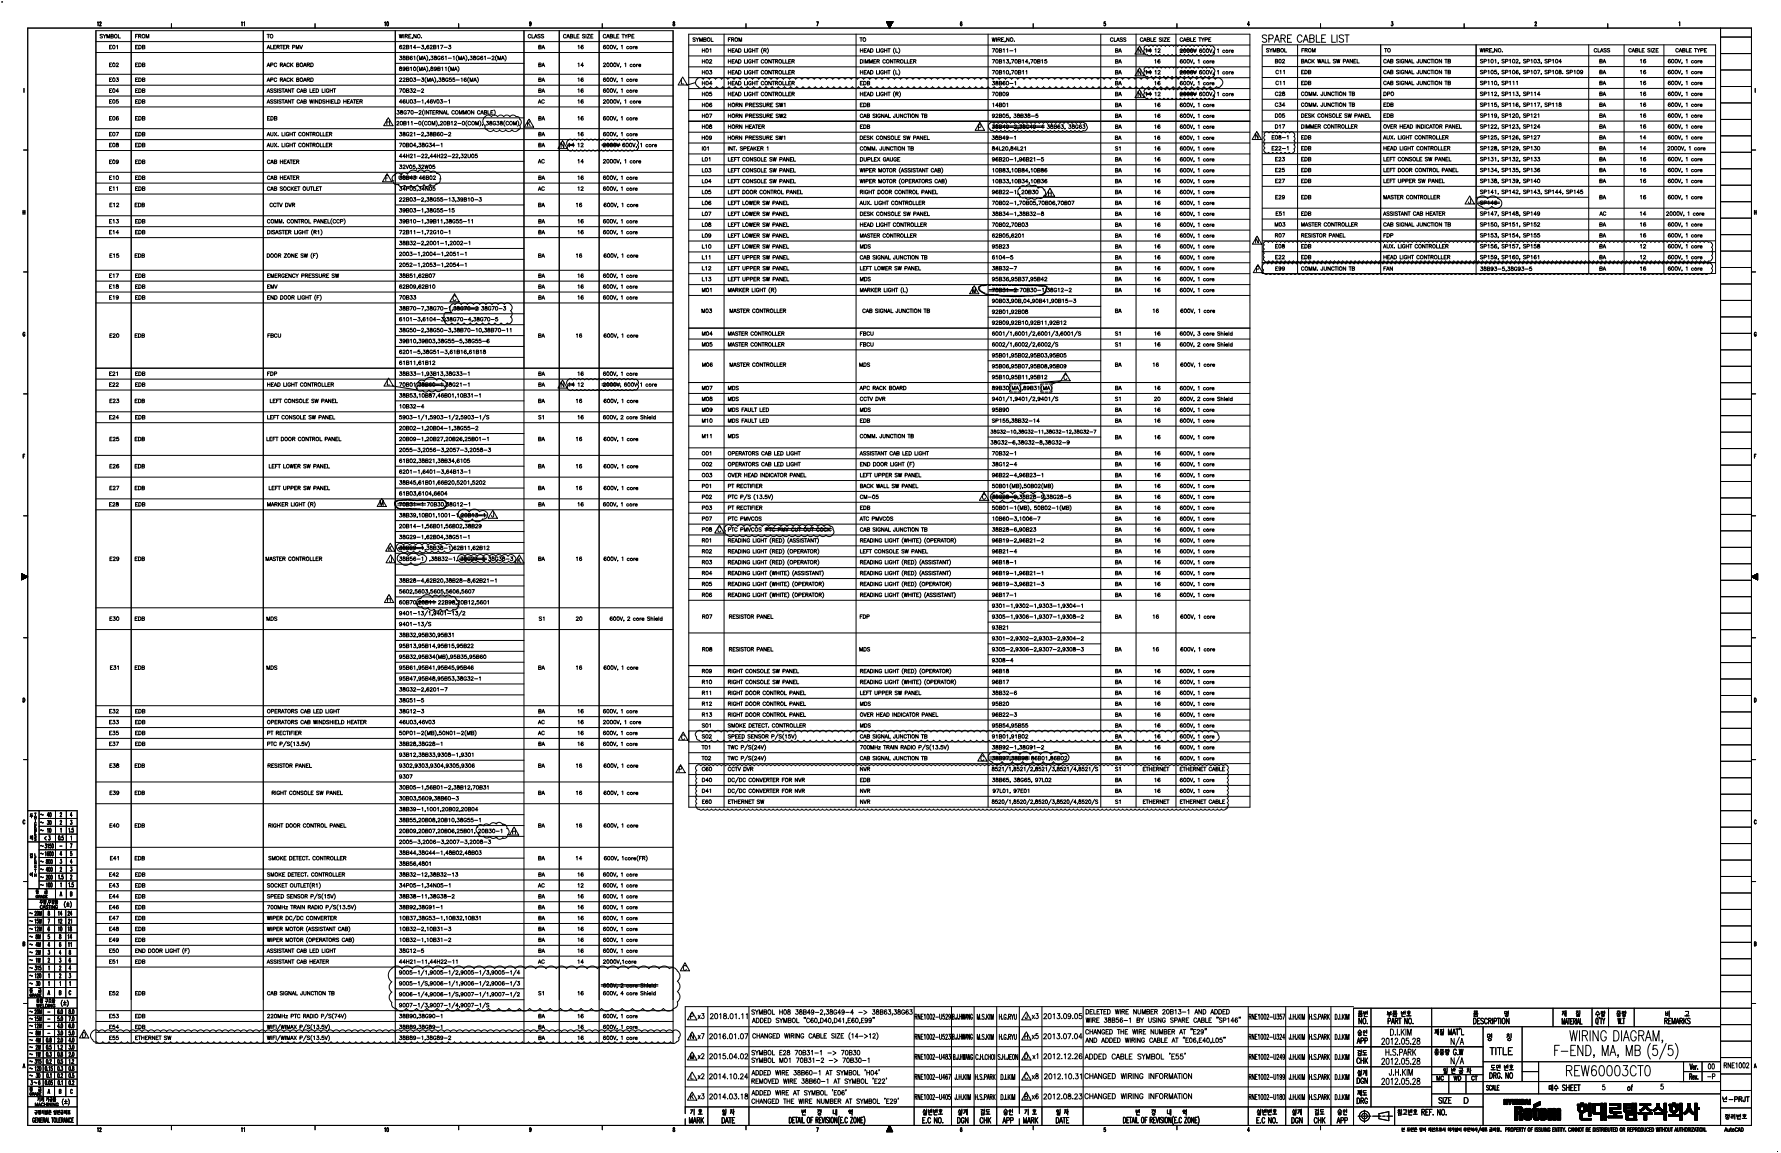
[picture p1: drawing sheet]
<svg xmlns="http://www.w3.org/2000/svg" width="864mm" height="559mm" viewBox="0 0 864 559" stroke-linecap="round" stroke-linejoin="round" font-family="sans-serif">
<defs><g id="words">
<text font-size="9.3" x="758" y="523">REW60003CT0</text>
<text font-size="7.5" x="611" y="22">SPARE CABLE LIST</text>
<text font-size="7.1" x="720" y="506">명 칭</text>
<g font-size="6.2">
<text x="658" y="494">품번</text>
<text x="671" y="494">부품 번호</text>
<text x="713" y="494">품 명</text>
<text x="756" y="494">재 질</text>
<text x="773" y="494">수량</text>
<text x="783" y="494">중량</text>
<text x="806" y="494">비 고</text>
<text x="657" y="503">승인</text>
<text x="337" y="505">x7</text>
<text x="499" y="505">x5</text>
<text x="657" y="507">APP</text>
<text x="657" y="513">검도</text>
<text x="694" y="513">총중량 G.W</text>
<text x="657" y="517">CHK</text>
<text x="722" y="520">도면 번호</text>
<text x="657" y="526">DGN</text>
<text x="657" y="532">제도</text>
<text x="657" y="536">DRG</text>
<text x="334" y="542">기 호</text>
<text x="349" y="542">일 자</text>
<text x="388" y="542">변 경 내 역</text>
<text x="446" y="542">설변번호</text>
<text x="464" y="542">설계</text>
<text x="474" y="542">검도</text>
<text x="485" y="542">승인</text>
<text x="496" y="542">기 호</text>
<text x="511" y="542">일 자</text>
<text x="550" y="542">변 경 내 역</text>
<text x="609" y="542">설변번호</text>
<text x="625" y="542">설계</text>
<text x="636" y="542">검도</text>
<text x="647" y="542">승인</text>
</g>
<g font-size="5.7">
<text x="337" y="495">x3</text>
<text x="499" y="495">x3</text>
<text x="505" y="495">2013.09.05</text>
<text x="343" y="505">2016.01.07</text>
<text x="505" y="505">2013.07.04</text>
<text x="337" y="514">x2</text>
<text x="343" y="514">2015.04.02</text>
<text x="500" y="514">x1</text>
<text x="505" y="514">2012.12.26</text>
<text x="699" y="521">일 반 공 차</text>
<text x="827" y="519">00</text>
<text x="337" y="524">x2</text>
<text x="343" y="524">2014.10.24</text>
<text x="499" y="524">x8</text>
<text x="657" y="522">설계</text>
<text x="827" y="524">-P</text>
<text x="337" y="534">x3</text>
<text x="343" y="534">2014.03.18</text>
<text x="499" y="534">x6</text>
<text x="505" y="534">2012.08.23</text>
<text x="834" y="535">년-PRJT</text>
<text x="333" y="545">MARK</text>
<text x="463" y="545">DGN</text>
<text x="474" y="545">CHK</text>
<text x="485" y="545">APP</text>
<text x="495" y="545">MARK</text>
<text x="511" y="545">DATE</text>
<text x="625" y="545">DGN</text>
<text x="636" y="545">CHK</text>
<text x="647" y="545">APP</text>
<text x="835" y="544">정리번호</text>
</g>
<g font-size="5.3">
<text x="52" y="60">E06</text>
<text x="65" y="60">EDB</text>
<text x="128" y="60">EDB</text>
<text x="260" y="60">BA</text>
<text x="279" y="60">16</text>
<text x="339" y="375">C60</text>
<text x="416" y="375">NVR</text>
<text x="544" y="375" transform="rotate(-90 544 375)">S1</text>
<text x="339" y="380">D40</text>
<text x="416" y="380">EDB</text>
<text x="540" y="380">BA</text>
<text x="559" y="380">16</text>
<text x="20" y="460" transform="rotate(-90 20 460)">4M</text>
<text x="16" y="464">2M</text>
<text x="20" y="503" transform="rotate(-90 20 503)">8M</text>
<text x="20" y="510" transform="rotate(-90 20 510)">2M</text>
<text x="13" y="530">등 급</text>
<text x="792" y="530" transform="rotate(-90 792 530)">of</text>
</g>
<g font-size="4.9">
<text x="50" y="14" transform="rotate(-90 50 14)">12</text>
<text x="120" y="14" transform="rotate(-90 120 14)">11</text>
<text x="185" y="14">10</text>
<text x="47" y="20">SYMBOL</text>
<text x="65" y="20">FROM</text>
<text x="128" y="20">TO</text>
<text x="255" y="20">CLASS</text>
<text x="335" y="21">SYMBOL</text>
<text x="352" y="21">FROM</text>
<text x="416" y="21">TO</text>
<text x="537" y="21">CLASS</text>
<text x="52" y="25">E01</text>
<text x="65" y="25">EDB</text>
<text x="260" y="25">BA</text>
<text x="279" y="25">16</text>
<text x="339" y="26">H01</text>
<text x="480" y="26">70B11-1</text>
<text x="540" y="26">BA</text>
<text x="554" y="26">14 12</text>
<text x="613" y="26">SYMBOL</text>
<text x="630" y="26">FROM</text>
<text x="670" y="26">TO</text>
<text x="772" y="26">CLASS</text>
<text x="52" y="34">E02</text>
<text x="65" y="34">EDB</text>
<text x="260" y="34">BA</text>
<text x="279" y="34">14</text>
<text x="339" y="32">H02</text>
<text x="540" y="32">BA</text>
<text x="559" y="32">16</text>
<text x="617" y="32">B02</text>
<text x="774" y="32">BA</text>
<text x="794" y="32">16</text>
<text x="339" y="37">H03</text>
<text x="540" y="37">BA</text>
<text x="554" y="37">14 12</text>
<text x="617" y="37">C11</text>
<text x="630" y="37">EDB</text>
<text x="774" y="37">BA</text>
<text x="794" y="37">16</text>
<text x="52" y="46">E04</text>
<text x="65" y="46">EDB</text>
<text x="192" y="46">70B32-2</text>
<text x="260" y="46">BA</text>
<text x="279" y="46">16</text>
<text x="339" y="48">H05</text>
<text x="339" y="42">H04</text>
<text x="416" y="42">EDB</text>
<text x="480" y="48">70B09</text>
<text x="480" y="42">38B60-1</text>
<text x="540" y="48">BA</text>
<text x="540" y="42">BA</text>
<text x="554" y="48">14 12</text>
<text x="559" y="42">16</text>
<text x="617" y="48">C28</text>
<text x="617" y="42">C11</text>
<text x="630" y="42">EDB</text>
<text x="670" y="48">DPO</text>
<text x="774" y="42">BA</text>
<text x="774" y="48">BA</text>
<text x="794" y="42">16</text>
<text x="794" y="48">16</text>
<text x="52" y="51">E05</text>
<text x="65" y="51">EDB</text>
<text x="260" y="51">AC</text>
<text x="279" y="51">16</text>
<text x="339" y="53">H06</text>
<text x="416" y="53">EDB</text>
<text x="480" y="53">14B01</text>
<text x="540" y="53">BA</text>
<text x="559" y="53">16</text>
<text x="617" y="53">C34</text>
<text x="670" y="53">EDB</text>
<text x="774" y="53">BA</text>
<text x="794" y="53">16</text>
<text x="339" y="58">H07</text>
<text x="352" y="58">HORN PRESSURE SW2</text>
<text x="540" y="58">BA</text>
<text x="559" y="58">16</text>
<text x="617" y="58">D05</text>
<text x="670" y="58">EDB</text>
<text x="774" y="58">BA</text>
<text x="794" y="58">16</text>
<text x="339" y="64">H08</text>
<text x="352" y="64">HORN HEATER</text>
<text x="416" y="64">EDB</text>
<text x="540" y="64">BA</text>
<text x="559" y="64">16</text>
<text x="617" y="64">D17</text>
<text x="774" y="64">BA</text>
<text x="794" y="64">16</text>
<text x="52" y="67">E07</text>
<text x="65" y="67">EDB</text>
<text x="260" y="67">BA</text>
<text x="279" y="67">16</text>
<text x="339" y="69">H09</text>
<text x="480" y="69">38B49-1</text>
<text x="540" y="69">BA</text>
<text x="558" y="69">16</text>
<text x="616" y="69">E08-1</text>
<text x="630" y="69">EDB</text>
<text x="774" y="69">BA</text>
<text x="794" y="69">14</text>
<text x="52" y="72">E08</text>
<text x="65" y="72">EDB</text>
<text x="260" y="72">BA</text>
<text x="274" y="72">14 12</text>
<text x="540" y="74">S1</text>
<text x="559" y="74">16</text>
<text x="616" y="74">E22-1</text>
<text x="630" y="74">EDB</text>
<text x="774" y="74">BA</text>
<text x="794" y="74">14</text>
<text x="52" y="80">E09</text>
<text x="65" y="80">EDB</text>
<text x="260" y="80">AC</text>
<text x="279" y="80">14</text>
<text x="339" y="79">L01</text>
<text x="416" y="79">DUPLEX GAUGE</text>
<text x="540" y="79">BA</text>
<text x="559" y="79">16</text>
<text x="617" y="79">E23</text>
<text x="630" y="79">EDB</text>
<text x="774" y="79">BA</text>
<text x="794" y="79">16</text>
<text x="52" y="88">E10</text>
<text x="65" y="88">EDB</text>
<text x="192" y="88">38B43 46B02</text>
<text x="260" y="88">BA</text>
<text x="279" y="88">16</text>
<text x="339" y="90">L04</text>
<text x="339" y="85">L03</text>
<text x="540" y="90">BA</text>
<text x="540" y="85">BA</text>
<text x="559" y="90">16</text>
<text x="559" y="85">16</text>
<text x="617" y="85">E25</text>
<text x="617" y="90">E27</text>
<text x="630" y="85">EDB</text>
<text x="630" y="90">EDB</text>
<text x="774" y="85">BA</text>
<text x="774" y="90">BA</text>
<text x="794" y="85">16</text>
<text x="794" y="90">16</text>
<text x="52" y="93">E11</text>
<text x="65" y="93">EDB</text>
<text x="260" y="93">AC</text>
<text x="279" y="93">12</text>
<text x="339" y="95">L05</text>
<text x="540" y="95">BA</text>
<text x="559" y="95">16</text>
<text x="52" y="102">E12</text>
<text x="64" y="102">EDB</text>
<text x="130" y="102">CCTV DVR</text>
<text x="260" y="102">BA</text>
<text x="278" y="102">16</text>
<text x="339" y="101">L06</text>
<text x="540" y="101">BA</text>
<text x="559" y="101">16</text>
<text x="617" y="98">E29</text>
<text x="630" y="98">EDB</text>
<text x="774" y="98">BA</text>
<text x="794" y="98">16</text>
<text x="339" y="106">L07</text>
<text x="540" y="106">BA</text>
<text x="559" y="106">16</text>
<text x="618" y="105">E51</text>
<text x="630" y="105">EDB</text>
<text x="774" y="105">AC</text>
<text x="794" y="105">14</text>
<text x="52" y="109">E13</text>
<text x="65" y="109">EDB</text>
<text x="260" y="109">BA</text>
<text x="279" y="109">16</text>
<text x="339" y="111">L08</text>
<text x="540" y="111">BA</text>
<text x="559" y="111">16</text>
<text x="617" y="111">M03</text>
<text x="774" y="111">BA</text>
<text x="794" y="111">16</text>
<text x="52" y="115">E14</text>
<text x="65" y="115">EDB</text>
<text x="260" y="115">BA</text>
<text x="279" y="115">16</text>
<text x="339" y="116">L09</text>
<text x="540" y="116">BA</text>
<text x="559" y="116">16</text>
<text x="617" y="116">R07</text>
<text x="670" y="116">FDP</text>
<text x="774" y="116">BA</text>
<text x="794" y="116">16</text>
<text x="52" y="126">E15</text>
<text x="64" y="126">EDB</text>
<text x="260" y="126">BA</text>
<text x="278" y="126">16</text>
<text x="339" y="122">L10</text>
<text x="416" y="122">MDS</text>
<text x="480" y="122">95B23</text>
<text x="540" y="122">BA</text>
<text x="559" y="122">16</text>
<text x="617" y="121">E08</text>
<text x="630" y="121">EDB</text>
<text x="774" y="121">BA</text>
<text x="794" y="121">12</text>
<text x="339" y="127">L11</text>
<text x="480" y="127">6104-5</text>
<text x="540" y="127">BA</text>
<text x="559" y="127">16</text>
<text x="617" y="127">E22</text>
<text x="630" y="127">EDB</text>
<text x="774" y="127">BA</text>
<text x="794" y="127">12</text>
<text x="52" y="136">E17</text>
<text x="65" y="136">EDB</text>
<text x="128" y="136">EMERGENCY PRESSURE SW</text>
<text x="260" y="136">BA</text>
<text x="279" y="136">16</text>
<text x="339" y="137">L13</text>
<text x="416" y="137">MDS</text>
<text x="540" y="137">BA</text>
<text x="559" y="137">16</text>
<text x="617" y="132">E99</text>
<text x="670" y="132">FAN</text>
<text x="774" y="132">BA</text>
<text x="794" y="132">16</text>
<text x="52" y="141">E18</text>
<text x="65" y="141">EDB</text>
<text x="128" y="141">EMV</text>
<text x="260" y="141">BA</text>
<text x="279" y="141">16</text>
<text x="339" y="143">M01</text>
<text x="540" y="143">BA</text>
<text x="559" y="143">16</text>
<text x="52" y="146">E19</text>
<text x="65" y="146">EDB</text>
<text x="192" y="146">70B33</text>
<text x="260" y="146">BA</text>
<text x="279" y="146">16</text>
<text x="339" y="153">M03</text>
<text x="540" y="153">BA</text>
<text x="558" y="153">16</text>
<text x="52" y="165">E20</text>
<text x="64" y="165">EDB</text>
<text x="129" y="165">FBCU</text>
<text x="260" y="165">BA</text>
<text x="278" y="165">16</text>
<text x="339" y="164">M04</text>
<text x="416" y="164">FBCU</text>
<text x="540" y="164">S1</text>
<text x="559" y="164">16</text>
<text x="339" y="169">M05</text>
<text x="416" y="169">FBCU</text>
<text x="540" y="169">S1</text>
<text x="559" y="169">16</text>
<text x="339" y="179">M06</text>
<text x="416" y="179">MDS</text>
<text x="540" y="179">BA</text>
<text x="558" y="179">16</text>
<text x="52" y="183">E21</text>
<text x="65" y="183">EDB</text>
<text x="128" y="183">FDP</text>
<text x="260" y="183">BA</text>
<text x="279" y="183">16</text>
<text x="52" y="188">E22</text>
<text x="65" y="188">EDB</text>
<text x="260" y="188">BA</text>
<text x="274" y="188">14 12</text>
<text x="339" y="190">M07</text>
<text x="352" y="190">MDS</text>
<text x="416" y="190">APC RACK BOARD</text>
<text x="540" y="190">BA</text>
<text x="559" y="190">16</text>
<text x="52" y="196">E23</text>
<text x="64" y="196">EDB</text>
<text x="260" y="196">BA</text>
<text x="278" y="196">16</text>
<text x="339" y="195">M08</text>
<text x="352" y="195">MDS</text>
<text x="416" y="195">CCTV DVR</text>
<text x="540" y="195">S1</text>
<text x="558" y="195">20</text>
<text x="193" y="199">10B32-4</text>
<text x="339" y="201">M09</text>
<text x="416" y="201">MDS</text>
<text x="480" y="201">95B90</text>
<text x="540" y="201">BA</text>
<text x="559" y="201">16</text>
<text x="52" y="204">E24</text>
<text x="65" y="204">EDB</text>
<text x="260" y="204">S1</text>
<text x="279" y="204">16</text>
<text x="339" y="206">M10</text>
<text x="416" y="206">EDB</text>
<text x="540" y="206">BA</text>
<text x="559" y="206">16</text>
<text x="52" y="215">E25</text>
<text x="64" y="215">EDB</text>
<text x="260" y="215">BA</text>
<text x="278" y="215">16</text>
<text x="339" y="213">M11</text>
<text x="352" y="213">MDS</text>
<text x="540" y="214">BA</text>
<text x="559" y="214">16</text>
<text x="339" y="222">O01</text>
<text x="480" y="222">70B32-1</text>
<text x="540" y="222">BA</text>
<text x="559" y="222">16</text>
<text x="52" y="228">E26</text>
<text x="64" y="228">EDB</text>
<text x="260" y="228">BA</text>
<text x="278" y="228">16</text>
<text x="339" y="227">O02</text>
<text x="480" y="227">38G12-4</text>
<text x="540" y="227">BA</text>
<text x="559" y="227">16</text>
<text x="339" y="232">O03</text>
<text x="540" y="232">BA</text>
<text x="559" y="232">16</text>
<text x="52" y="238">E27</text>
<text x="64" y="238">EDB</text>
<text x="260" y="238">BA</text>
<text x="278" y="238">16</text>
<text x="339" y="238">P01</text>
<text x="540" y="238">BA</text>
<text x="559" y="238">16</text>
<text x="339" y="243">P02</text>
<text x="416" y="243">CM-05</text>
<text x="540" y="243">BA</text>
<text x="559" y="243">16</text>
<text x="52" y="247">E28</text>
<text x="65" y="247">EDB</text>
<text x="260" y="247">BA</text>
<text x="279" y="247">16</text>
<text x="339" y="248">P03</text>
<text x="416" y="248">EDB</text>
<text x="540" y="248">BA</text>
<text x="559" y="248">16</text>
<text x="480" y="254">10B60-3,1006-7</text>
<text x="339" y="264">R01</text>
<text x="339" y="259">P08</text>
<text x="352" y="259">PTC PMVCOS</text>
<text x="540" y="264">BA</text>
<text x="540" y="259">BA</text>
<text x="559" y="264">16</text>
<text x="559" y="259">16</text>
<text x="339" y="269">R02</text>
<text x="480" y="269">96B21-4</text>
<text x="540" y="269">BA</text>
<text x="559" y="269">16</text>
<text x="52" y="273">E29</text>
<text x="64" y="273">EDB</text>
<text x="260" y="273">BA</text>
<text x="278" y="273">16</text>
<text x="339" y="274">R03</text>
<text x="480" y="274">96B18-1</text>
<text x="540" y="274">BA</text>
<text x="559" y="274">16</text>
<text x="339" y="280">R04</text>
<text x="540" y="280">BA</text>
<text x="559" y="280">16</text>
<text x="339" y="285">R05</text>
<text x="540" y="285">BA</text>
<text x="559" y="285">16</text>
<text x="339" y="290">R06</text>
<text x="480" y="290">96B17-1</text>
<text x="540" y="290">BA</text>
<text x="559" y="290">16</text>
<text x="52" y="302">E30</text>
<text x="64" y="302">EDB</text>
<text x="128" y="302">MDS</text>
<text x="260" y="302">S1</text>
<text x="278" y="302">20</text>
<text x="339" y="301">R07</text>
<text x="416" y="301">FDP</text>
<text x="540" y="301">BA</text>
<text x="558" y="301">16</text>
<text x="480" y="306">93B21</text>
<text x="339" y="317">R08</text>
<text x="416" y="317">MDS</text>
<text x="540" y="317">BA</text>
<text x="558" y="317">16</text>
<text x="480" y="322">9308-4</text>
<text x="52" y="326">E31</text>
<text x="64" y="326">EDB</text>
<text x="128" y="326">MDS</text>
<text x="260" y="326">BA</text>
<text x="278" y="326">16</text>
<text x="339" y="327">R09</text>
<text x="480" y="327">96B18</text>
<text x="540" y="327">BA</text>
<text x="559" y="327">16</text>
<text x="339" y="333">R10</text>
<text x="480" y="333">96B17</text>
<text x="540" y="333">BA</text>
<text x="559" y="333">16</text>
<text x="192" y="341">38G51-5</text>
<text x="339" y="338">R11</text>
<text x="480" y="338">38B32-6</text>
<text x="540" y="338">BA</text>
<text x="559" y="338">16</text>
<text x="52" y="347">E32</text>
<text x="65" y="347">EDB</text>
<text x="192" y="347">38G12-3</text>
<text x="260" y="347">BA</text>
<text x="279" y="347">16</text>
<text x="339" y="343">R12</text>
<text x="416" y="343">MDS</text>
<text x="480" y="343">95B20</text>
<text x="540" y="343">BA</text>
<text x="559" y="343">16</text>
<text x="52" y="352">E33</text>
<text x="65" y="352">EDB</text>
<text x="260" y="352">AC</text>
<text x="279" y="352">16</text>
<text x="339" y="354">S01</text>
<text x="339" y="349">R13</text>
<text x="416" y="354">MDS</text>
<text x="480" y="349">96B22-3</text>
<text x="540" y="354">BA</text>
<text x="540" y="349">BA</text>
<text x="559" y="354">16</text>
<text x="559" y="349">16</text>
<text x="52" y="357">E35</text>
<text x="65" y="357">EDB</text>
<text x="260" y="357">AC</text>
<text x="279" y="357">16</text>
<text x="339" y="359">S02</text>
<text x="540" y="359">BA</text>
<text x="559" y="359">16</text>
<text x="52" y="363">E37</text>
<text x="65" y="363">EDB</text>
<text x="260" y="363">BA</text>
<text x="279" y="363">16</text>
<text x="339" y="364">T01</text>
<text x="540" y="364">BA</text>
<text x="559" y="364">16</text>
<text x="339" y="370">T02</text>
<text x="480" y="370">38B97,38B98</text>
<text x="499" y="370">86B01,86B02</text>
<text x="540" y="370">BA</text>
<text x="559" y="370">16</text>
<text x="52" y="373">E38</text>
<text x="64" y="373">EDB</text>
<text x="260" y="373">BA</text>
<text x="278" y="373">16</text>
<text x="192" y="379">9307</text>
<text x="52" y="386">E39</text>
<text x="64" y="386">EDB</text>
<text x="260" y="386">BA</text>
<text x="278" y="386">16</text>
<text x="339" y="385">D41</text>
<text x="416" y="385">NVR</text>
<text x="540" y="385">BA</text>
<text x="559" y="385">16</text>
<text x="339" y="391">E60</text>
<text x="416" y="391">NVR</text>
<text x="540" y="391">S1</text>
<text x="553" y="391">ETHERNET</text>
<text x="22" y="401">30</text>
<text x="26" y="397" transform="rotate(-90 26 397)">40</text>
<text x="26" y="405" transform="rotate(-90 26 405)">10</text>
<text x="52" y="402">E40</text>
<text x="64" y="402">EDB</text>
<text x="260" y="402">BA</text>
<text x="278" y="402">16</text>
<text x="52" y="418">E41</text>
<text x="64" y="418">EDB</text>
<text x="260" y="418">BA</text>
<text x="278" y="418">14</text>
<text x="52" y="426">E42</text>
<text x="65" y="426">EDB</text>
<text x="260" y="426">BA</text>
<text x="279" y="426">16</text>
<text x="52" y="431">E43</text>
<text x="65" y="431">EDB</text>
<text x="260" y="431">AC</text>
<text x="279" y="431">12</text>
<text x="16" y="434">등 급</text>
<text x="52" y="436">E44</text>
<text x="65" y="436">EDB</text>
<text x="260" y="436">BA</text>
<text x="279" y="436">16</text>
<text x="52" y="442">E46</text>
<text x="65" y="442">EDB</text>
<text x="260" y="442">BA</text>
<text x="279" y="442">16</text>
<text x="31" y="449" transform="rotate(-90 31 449)">12</text>
<text x="31" y="445" transform="rotate(-90 31 445)">14</text>
<text x="36" y="445" transform="rotate(-90 36 445)">24</text>
<text x="36" y="449" transform="rotate(-90 36 449)">21</text>
<text x="52" y="447">E47</text>
<text x="65" y="447">EDB</text>
<text x="260" y="447">BA</text>
<text x="279" y="447">16</text>
<text x="27" y="452">10</text>
<text x="32" y="452">18</text>
<text x="52" y="452">E48</text>
<text x="65" y="452">EDB</text>
<text x="260" y="452">BA</text>
<text x="279" y="452">16</text>
<text x="16" y="456">8M</text>
<text x="36" y="456" transform="rotate(-90 36 456)">14</text>
<text x="52" y="458">E49</text>
<text x="65" y="458">EDB</text>
<text x="260" y="458">BA</text>
<text x="279" y="458">16</text>
<text x="20" y="467" transform="rotate(-90 20 467)">1M</text>
<text x="52" y="463">E50</text>
<text x="192" y="463">38G12-5</text>
<text x="260" y="463">BA</text>
<text x="279" y="463">16</text>
<text x="52" y="468">E51</text>
<text x="65" y="468">EDB</text>
<text x="260" y="468">AC</text>
<text x="279" y="468">14</text>
<text x="20" y="479" transform="rotate(-90 20 479)">30</text>
<text x="16" y="492">20M</text>
<text x="52" y="495">E53</text>
<text x="65" y="495">EDB</text>
<text x="260" y="495">BA</text>
<text x="279" y="495">16</text>
<text x="52" y="500">E54</text>
<text x="65" y="500">EDB</text>
<text x="260" y="500">BA</text>
<text x="279" y="500">16</text>
<text x="16" y="506">4M</text>
<text x="52" y="505">E55</text>
<text x="65" y="505">ETHERNET SW</text>
<text x="260" y="505">BA</text>
<text x="279" y="505">16</text>
<text x="20" y="513" transform="rotate(-90 20 513)">1M</text>
<text x="20" y="524" transform="rotate(-90 20 524)">30</text>
<text x="696" y="525">MC</text>
<text x="704" y="525">WD</text>
<text x="712" y="525">CT</text>
<text x="16" y="541">규정치않은 일반공차표</text>
<text x="50" y="550" transform="rotate(-90 50 550)">12</text>
<text x="120" y="550" transform="rotate(-90 120 550)">11</text>
<text x="185" y="550">10</text>
</g>
<g font-size="4.4">
<text x="52" y="41">E03</text>
<text x="65" y="41">EDB</text>
<text x="128" y="41">APC RACK BOARD</text>
<text x="260" y="41">BA</text>
<text x="279" y="41">16</text>
<text x="716" y="100">SP146</text>
<text x="339" y="132">L12</text>
<text x="352" y="132">LEFT UPPER SW PANEL</text>
<text x="416" y="132">LEFT LOWER SW PANEL</text>
<text x="480" y="132">38B32-7</text>
<text x="540" y="132">BA</text>
<text x="559" y="132">16</text>
<text x="339" y="253">P07</text>
<text x="352" y="253">PTC PMVCOS</text>
<text x="416" y="253">ATC PMVCOS</text>
<text x="540" y="253">BA</text>
<text x="559" y="253">16</text>
<text x="36" y="460" transform="rotate(-90 36 460)">11</text>
<text x="52" y="483">E52</text>
<text x="65" y="483">EDB</text>
<text x="260" y="483">S1</text>
<text x="279" y="483">16</text>
</g>
<g font-size="4">
<text x="16" y="436">GRADE</text>
<text x="13" y="484">GRADE</text>
<text x="13" y="532">GRADE</text>
</g>
<g font-size="2.6">
<text x="28" y="411">-</text>
<text x="22" y="492">-</text>
<text x="22" y="495">-</text>
<text x="22" y="502">-</text>
<text x="22" y="498">-</text>
</g>
</g></defs>
<!-- layer: 0 -->
<g fill="none" stroke="#000" stroke-width=".48">
<path d="M1 1h.1M13 14h836v531h-836zM47 15h279v491h-279zM64 15v491M83 11v3M128 15v491M153 11v3M192 15v491M194 17v1v-1l1 1v-1M196 17v1M196 17h1h1h-2v1M197 17l1 1"/>
<path d="M198 17h1M199 17h-1v1h1M200 18v1M202 17v1l-1-1v1M204 18h.1M222 11v3M254 15v491M257 11v1v-1v1M271 15v491M274 17a.7 .7 0 0 0-1 0 .7 .7 0 0 0 0 1 .7 .7 0 0 0 1 0M275 18v-1l1 1M275 18h1"/>
<path d="M277 17h1h-1v1h1l-1-1M278 17v1h1M280 17h.1M281 17h-1v1h1M284 17h-2l1 1h-1M284 17v1M285 17h1l-1 1h1M286 17h1M288 17h-2v1h2M291 15v491M292 11v3M294 17a.7 .7 0 0 0-1 0 .7 .7 0 0 0 0 1 .7 .7 0 0 0 1 0"/>
<path d="M294 18l1-1v1M294 18h1M296 17h1h-1v1h1v-1M298 17v1h1M299 17h1M300 17h-1v1h1M302 17h1l1 1M302 17v1M304 17h.1M305 18l1-1h-1v1M306 17h1M307 17h-1v1h1"/>
<path d="M326 11l1 1v1l-1-1 1-1zM334 17h272v374h-272zM351 17v374M362 11v3M396 11h1l-1 2M415 17v374M430 11l2 2M430 11h.1M430 11h1l1 1M431 13l2-2h-1l-1 1 1 1M431 13v1M431 11v3"/>
<path d="M432 12l-2-1 2 2M432 12l-1 1M432 12l-1-1h-1l2 2h-1M432 12l-1-1-1 1M432 11l-2 1M433 11h-1l-1 1M433 11l-2 1M433 11h.1M433 11h-3l1 3M433 11l-2 3M433 11l-2 2h1M466 11v1v-1v1"/>
<path d="M479 17v374M481 18v2l1-2v2l1-2M483 18v2M484 19h1v-1h-1v2M484 19l1 1M486 19h.1M487 18h-1v2h1M487 20h.1M489 18v2l-1-2v2M492 20h.1M501 11v3M534 17v374"/>
<path d="M536 11h-1h1v1h-1M551 17v374M554 19a.7 .7 0 0 0-1 0 .7 .7 0 0 0 0 1 .7 .7 0 0 0 1 0M555 19h1M556 19h1v-1h-1v2h1v-1M558 18v2h1M559 19h1M561 18h-2v2h2M563 19h-1l1 1h-1M564 18v2M564 18h2l-2 2h2M566 19h1"/>
<path d="M567 18h-1v2h1M570 17v374M571 11v3M573 19a.7 .7 0 0 0-1 0 .7 .7 0 0 0 0 1 .7 .7 0 0 0 1 0M574 19h1M576 19h1v-1h-1v2h1l-1-1M577 18v2h1M579 19h.1M580 18h-1v2h1M581 18h1M582 18v2M583 18v2"/>
<path d="M584 18l-1 1M584 19h1v-1h-1v2M586 19h1M587 18h-1v2h1M606 12h-1l1-1v2M640 11v3M675 11v1v1v-1M710 11v3M744 11h1l-1 2h1M780 11v3M814 11v2M834 14v531"/>
<path d="M834 18h15M47 36h279M47 25h279M47 20h279M129 32l1-1 1 1M129 24l1-2 1 2M130 32h1M130 23h1M131 31h1h-1v1M131 22v2h1M133 23h.1M134 22h-1v2h1"/>
<path d="M134 31a.7 .7 0 0 0-1 0 .7 .7 0 0 0 0 1 .7 .7 0 0 0 1 0M134 23l1-1h-1v2M135 23v1M136 22h1M136 31h1h-1v1M136 22v2M136 31l1 1M137 23h1M137 32l1-1 1 1M138 32h1M138 22h-1v2h1M139 23l1-1h-1v2"/>
<path d="M140 23v1M140 31a.7 .7 0 0 0-1 0 .7 .7 0 0 0 0 1 .7 .7 0 0 0 1 0M141 31v1M141 31l1 1M142 23h1v-1h-1v2M142 31l-1 1M144 24v-2v2l1-2v2M144 31h1h-1v1h1v-1M145 22l1 2 1-2M147 32l1-1 1 1M147 32h1M149 31h1h-1v1"/>
<path d="M150 31v1M151 31h1v1h-1zM192 31h62M194 38h1l-1 2h1M194 27h1l-1 1h1l-1 1M194 33l1 1h-1l1-1zM195 22a.8 .8 0 0 0-1 1 .8 .8 0 0 0 1 0h-1M195 38h1l-1 2h2M195 22h1l-1 2h2M196 27v2h-1l1-1zM196 33h-1l1-1a.9 .9 0 0 1 0 1 .9 .9 0 0 1 0 1h-1M197 39l1-1h-1v2l1-1"/>
<path d="M197 28h1v-1h-1v2h1v-1M197 23l1-1h-1v2h1v-1M197 33h1l-1-1v2h1v-1M199 22v2M199 33v-1v2M200 27a.8 .8 0 0 0-1 1 .8 .8 0 0 0 1 1v-1h-1M201 38h1h-1l1 1-1 1-1-1M201 28v-1v2M202 23h-2l1-1v2M202 39h2M202 23h2M203 27l-1 1 1 2"/>
<path d="M203 32l-1 1 1 2M203 29v-2l1 2 1-2v2M203 34v-2l1 2 1-2v2M204 38h1v1v1l-1-1M204 22h1v1v1l-1-1M205 29l1-2v2M205 34l1-2v2M205 28h1M205 34h1M206 24h.1M207 37l-1 2 1 1M207 27v1v2"/>
<path d="M207 32v1v2M207 40v-2l1 2 1-2v2M208 22a.8 .8 0 0 0-1 1 .8 .8 0 0 0 1 0h-1M208 29h.1M208 34v1M209 22h1l-1 2h1M209 40l1-2v2M209 27h1l-1 1h1l-1 1M209 33l1 1h-1l1-1zM209 39h1M210 23l1-1h-1v2h1v-1M211 37v2v1"/>
<path d="M211 27l1 2h-1l1-1zM212 33h-1v-1a.9 .9 0 0 1 1 1 .9 .9 0 0 1-1 1M212 39v1M212 22h1v2M212 33h1l-1-1v2h1v-1M213 38h1h-1l1 1-1 1v-1M213 28a.7 .7 0 0 0-1 0 .7 .7 0 0 0 0 1 .7 .7 0 0 0 1 0v-1M214 22h1l-1 2M214 33l1-1v2M215 38v1h-1l1-1zM215 27a.8 .8 0 0 0-1 1 .8 .8 0 0 0 1 1v-1h-1M215 23h2"/>
<path d="M216 28v-1v2M216 33v-1v2M217 38a.7 .7 0 0 0-1 0 .7 .7 0 0 0 0 1 .7 .7 0 0 0 1 0M217 28h2M218 22h1l-1 1h1l-1 1-1-1M218 32l-1 1 1 2M219 34v-2v2l1-2v2M219 38h-1a.7 .7 0 0 1 1 1 .6 .6 0 0 1-1 0M220 28v-1v2M220 34l1-2 1 2M220 38a.7 .7 0 0 1 1 1 .6 .6 0 0 1-1 0 .6 .6 0 0 1-1 0M221 34h.1"/>
<path d="M221 39h2M222 27l-1 1 1 2M222 32l1 1-1 2M222 29v-2l1 2 1-2v2M224 38v2M224 29l1-2v2M224 28h1M226 27v1v2M226 38a.8 .8 0 0 0-1 1 .8 .8 0 0 0 1 0v-1l-1 1M227 29h.1M227 37v2v1M228 40v-2l1 2v-2v2"/>
<path d="M228 27h1l-1 1h1v1h-1M230 40v-2l1 2M230 27l1 2h-1l1-1zM230 39h1M231 37l1 2-1 1M232 28a.7 .7 0 0 0-1 0 .7 .7 0 0 0 0 1 .7 .7 0 0 0 1 0v-1M234 27a.8 .8 0 0 0-1 1 .8 .8 0 0 0 1 1v-1h-1M235 28v-1v2M236 28h2M239 28h1l-2 1h2M241 27l-1 1 1 2M241 29v-2l1 2 1-2v2"/>
<path d="M243 29l1-2 1 2M243 28h1M245 27v1v2M293 31h1l-1 1h1M294 38a.8 .8 0 0 0-1 1 .8 .8 0 0 0 1 0l-1-1v1M294 22a.8 .8 0 0 0-1 1 .8 .8 0 0 0 1 0h-1M297 38l1 2 1-2M297 22l1 2 1-2M299 31l1 1v-1M299 39v1M299 24h.1M301 32v1"/>
<path d="M301 38h1v2M301 22h1v2M303 31v1M305 39h-1v1l1-1M305 23h-1v1l1-1M307 31l-1 1h1M307 22v2M307 38v2M308 38l-1 1M308 22l-1 1M308 39h1v-1l-1 1h1M308 23h1v-1l-1 1h1"/>
<path d="M309 31v1M310 32h1l-1-1v1h1M330 38v3h2M331 37l2 4h-4zM334 38h272M334 32h272M334 27h272M334 22h272M353 24v1M353 29v2M353 34v2M353 39v2"/>
<path d="M353 35h1M353 30h1M353 24h1M354 24v1M354 29v2M354 34v2M354 39v2M355 35h1M355 30h1M355 24h1M356 34h-1v2h1M356 29h-1v2h1"/>
<path d="M356 24h-1v1h1M356 39h-1v2h1M356 36l1-2 1 2M356 31l1-2 1 2M356 25l1-1 1 1M357 35h.1M357 30h.1M357 25h.1M358 34h1v2h-1zM358 29h1v2h-1zM358 24h1v1h-1zM358 39l1 1v1h-1z"/>
<path d="M361 34v2h1M361 29v2h1M361 24v1h1M361 39v2h1M362 24v1M362 29v2M362 34v2M362 39v2M364 35a.7 .7 0 0 0-1 0 .7 .7 0 0 0 0 1 .7 .7 0 0 0 1 0v-1M364 29a.7 .7 0 0 0-1 0 .7 .7 0 0 0 0 1 .7 .7 0 0 0 1 0M364 24a.7 .7 0 0 0-1 0 .7 .7 0 0 0 0 1 .7 .7 0 0 0 1 0M364 40a.7 .7 0 0 0-1 0 .7 .7 0 0 0 0 1 .7 .7 0 0 0 1 0"/>
<path d="M365 24v1M365 29v2M365 34v2M365 39v2M365 35h1M365 30h1M365 24h1M366 24v1M366 29v2M366 34v2M366 39v2M366 34h2"/>
<path d="M366 29h2M366 24h2M366 39h2M367 24v1M367 29v2M367 34v2M367 39v2M370 23l-1 1 1 2M370 35a.7 .7 0 0 0-1-1 1 1 0 0 0 0 2 .7 .7 0 0 0 1-1M370 29a.7 .7 0 0 0-1 0 .7 .7 0 0 0 0 1 .7 .7 0 0 0 1 0M370 24h1h-1v1M370 40a.7 .7 0 0 0-1 0 .7 .7 0 0 0 0 1 .7 .7 0 0 0 1 0"/>
<path d="M371 24l1 1M372 23l1 1-1 2M374 34v2l-1-2v2M374 29v2l-1-2v2M374 39v2l-1-2v2M374 34h2M374 29h2M374 39h2M375 29v2M375 34v2M375 39v2M376 35h1v-1h-1v2"/>
<path d="M376 30l1-1h-1v2M377 35v1M377 30v1M380 34v2h1M380 29v2h1M380 39v2h1M381 34v2h1M381 29v2h1M381 39v2h1M382 35h1M382 30h1M384 34h-2v2h2"/>
<path d="M384 29h-2v2h2M384 39h-2v2h2M384 35h1v-1h-1v2M384 30l1-1h-1v2M385 35v1M385 30v1M417 29h1v2h-1zM417 24v1M417 34v2M417 35h1M417 24h1M418 24v1"/>
<path d="M418 34v2M419 29v2M419 35h1M419 24h1M420 31v-2v2l1-2v2M420 34h-1v2h1M420 24h-1v1h1M420 36l1-2 1 2M420 25l1-1 1 1M421 35h.1M421 25h.1M422 31v-2v2l1-2v2"/>
<path d="M422 34h1v2h-1zM422 24h1v1h-1zM424 30h.1M425 29h-1v2h1M425 34v2h1M425 24v1h1M425 30l1-1h-1v2M426 30v1M426 24v1M426 34v2M428 35a.7 .7 0 0 0-1-1 1 1 0 0 0 0 2 .7 .7 0 0 0 1-1M428 24a.7 .7 0 0 0-1 0 .7 .7 0 0 0 0 1 .7 .7 0 0 0 1 0"/>
<path d="M429 24v1M429 34v2M429 35h1M429 24h1M429 29a.7 .7 0 0 0-1 0 .7 .7 0 0 0 0 1 .7 .7 0 0 0 1 0M430 24v1M430 34v2M430 34h2M430 24h2M431 24v1M431 34v2M433 29v2l-1-2v2"/>
<path d="M433 29h1M434 34l-1 1 1 2M434 23l-1 1 1 2M434 29v2M434 34v2h1M434 24v1h1M435 30l1-1h-1v2M436 30v1M436 34v1v2M436 23v1v2M439 29v2h1M440 29v2h1"/>
<path d="M441 30h1M442 29h-1v2h1M443 30l1-1h-1v2M444 30v1M481 34h1l-1 2M481 29h1l-1 2M485 35h1v-1h-1v2h1l-1-1M485 30l1-1h-1v2l1-1h-1M486 34h1v2M486 29h1v2M488 29h1v1v1l-1-1M490 36h.1"/>
<path d="M490 31h.1M490 34h2l-1 2M490 29h2l-1 2M494 35h1v-1h-1v2h1v-1M494 30l1-1h-1v2l1-1M496 34v2M496 29v2M497 34h1v2M498 30h-1l1-1v2M499 31h.1M500 29h1l-1 2M503 30l1-1h-1v2l1-1"/>
<path d="M505 29v2M508 29h-1v1a.6 .6 0 0 1 1 0 .7 .7 0 0 1-1 1 .6 .6 0 0 1 0-1M553 22l2 4h-5zM553 33l2 4h-5zM553 23v3l-1-3v3M553 34v2l-1-2v2M554 20l1-2 1 2M572 35l1-1-1 2h1M572 24h1l-1 1h1M573 29a.8 .8 0 0 0-1 1 .8 .8 0 0 0 1 0h-1M573 40a.8 .8 0 0 0-1 0 .8 .8 0 0 0 1 1v-1l-1 1M574 20v-2l1 2"/>
<path d="M577 29l1 2v-2M577 39l1 2v-2M579 34v2l1-2M579 24v1l1-1M579 31h.1M581 29v2M581 40v-1v2M583 34a.8 .8 0 0 0-1 1 .8 .8 0 0 0 1 1l-1-1M583 24a.8 .8 0 0 0-1 1 .8 .8 0 0 0 1 0l-1-1v1M585 30h-1v1l1-1M586 34l1 2 1-2M586 24l1 1 1-1"/>
<path d="M587 29v2M587 29v1M588 30h1l-1-1v1h1M588 36h.1M588 25v1M590 34h1v2M590 24h1v1M594 35h-1v1h1M594 25h-1h1M596 24v1M596 35v1M597 35h-1"/>
<path d="M597 24l-1 1M597 35h1l-1 1h1M597 25h1v-1l-1 1h1M612 22h220v111h-220zM612 38h220M612 32h220M612 27h220M629 22v111M631 30h1v-1h-1v2l1-1M633 31v-2l1 2M633 30h1M636 29a.7 .7 0 0 0-1 0 .7 .7 0 0 0-1 1 .7 .7 0 0 0 1 0h1"/>
<path d="M636 29v2M637 30v1M637 29l-1 1M639 29v2l1-2v2l1-2M641 31v-2l1 2M641 30h1M643 29v2h1M644 29v2h1M648 29h-2l2 1-1 1-1-1M648 29v2l1-2v2l1-2M651 30h1v-1h-1v2M653 31l1-2v2"/>
<path d="M653 30h1M656 29v2l-1-2v2M656 30h1M658 29h-2v2h2M658 29v2h1M669 22v111M672 29a.7 .7 0 0 0-1 0 .7 .7 0 0 0 0 1 .7 .7 0 0 0 1 0M672 34a.7 .7 0 0 0-1 0 .7 .7 0 0 0 0 1 .7 .7 0 0 0 1 0M672 40a.7 .7 0 0 0-1 0 .7 .7 0 0 0 0 1 .7 .7 0 0 0 1 0M673 31v-2l1 2M673 36v-2l1 2M673 30h1"/>
<path d="M673 35h1M674 30h1v-1h-1v2l1-1M674 35h1v-1h-1v2h1v-1M678 29h-1l1 1v1l-1-1M678 34h-1l1 1-1 1M678 40h-1l1 1h-1M679 29v2M679 34v2M679 39v2M681 29a.7 .7 0 0 0-1 0 .7 .7 0 0 0 0 1 .7 .7 0 0 0 1 0h-1M681 34a.7 .7 0 0 0-1 0 .7 .7 0 0 0 0 1 .7 .7 0 0 0 1 0h-1M681 40a.7 .7 0 0 0-1 0 .7 .7 0 0 0 0 1 .7 .7 0 0 0 1 0l-1-1"/>
<path d="M682 29v2l-1-2v2M682 34v2l-1-2v2M682 39v2l-1-2v2M683 31l1-2v2M683 36l1-2v2M683 30h1M683 35h1M685 29v2h1M685 34v2h1M685 39v2h1M688 29v1h-1M688 34v2l-1-1"/>
<path d="M688 39v2l-1-1M689 29v2l1-1v-1M689 34v2l1-1v-1M689 39v2h1v-2M692 29v2l-2-2v2M692 34v2l-2-2v2M692 39v2l-2-2v2M693 29a.7 .7 0 0 0-1 0 .7 .7 0 0 0 0 1 .7 .7 0 0 0 1 0M693 34a.7 .7 0 0 0-1 0 .7 .7 0 0 0 0 1 .7 .7 0 0 0 1 0M693 40a.7 .7 0 0 0-1 0 .7 .7 0 0 0 0 1 .7 .7 0 0 0 1 0M694 29h1M694 34h1"/>
<path d="M694 39h1M694 29v2M694 34v2M694 39v2M695 29v2M695 34v2M695 39v2M699 29v2l-1-2v2M699 34v2l-1-2v2M699 39v2l-1-2v2M701 29h1M701 34h1"/>
<path d="M701 39h1M701 29v2M701 34v2M701 39v2M702 30h1v-1h-1v2l1-1M702 35h1v-1h-1v2h1v-1M716 22v111M718 24v1l1-1v1v-1M719 29h-1l1 1v1l-1-1M719 34h-1l1 1-1 1M719 40h-1l1 1h-1M720 30h1v-1h-1v2"/>
<path d="M720 35h1v-1h-1v2M720 24v1M720 24h2h-2v1M721 24l1 1M722 29v2M722 34v2M722 40v-1v2M722 24h1M723 40l1-1v2M723 24h-1v1h1M724 25v1M725 29v2"/>
<path d="M726 34h-1v1a.6 .6 0 0 1 1 0 .7 .7 0 0 1-1 1 .6 .6 0 0 1 0-1M726 24v1l-1-1v1M727 30l-1 1M727 36h-1M728 25h.1M729 29h-1l1 1v1l-1-1M729 34h-1l1 1-1 1M729 40h-1l1 1h-1M730 30h1v-1h-1v2M730 35h1v-1h-1v2M732 29v2M732 34v2"/>
<path d="M732 40v-1v2M734 40v-1v2M735 29h1l-1 2h1M735 40l1-1v2M736 34a.8 .8 0 0 0-1 1 .8 .8 0 0 0 1 1v-1h-1M737 30v1M737 36h.1M740 29h-1l1 1-1 1v-1M740 34h-1l1 1-1 1M740 30h1l1-1h-2v2M740 35h1l1-1h-2v2M742 29h1v2"/>
<path d="M742 34h1v2M745 34h2l-1 2M746 29h1h-1l1 1-1 1-1-1M747 30v1M747 36h.1M750 29h-1l1 1v1l-1-1M750 34h-1l1 1-1 1M751 30h1v-1h-1v2M751 35h1v-1h-1v2M753 29v2M753 34v2M756 34l1 2-1-1 1-1z"/>
<path d="M757 30h-1l1-1v2M758 36h.1M761 34h-1l1 1-1 1M761 35h1v-1h-1v2M763 34h1v2M767 35h-1l1-1a.9 .9 0 0 1 0 1 .9 .9 0 0 1 0 1h-1M770 22v111M788 22v111M791 24a.7 .7 0 0 0-1 0 .7 .7 0 0 0 0 1 .7 .7 0 0 0 1 0M791 25l1-1 1 1M792 25h.1M793 24h1h-1v1h1v-1"/>
<path d="M795 24v1h1M796 24h1M797 24h-1v1h1M800 24h-1l1 1h-1M801 24v1M801 24h1l-1 1h1M803 24h1M804 24h-1v1h1M807 22v111M810 29a.8 .8 0 0 0-1 1 .8 .8 0 0 0 1 0h-1M810 34a.8 .8 0 0 0-1 1 .8 .8 0 0 0 1 1v-1h-1M810 40v-1a.8 .8 0 0 0-1 1 .8 .8 0 0 0 1 1v-1h-1"/>
<path d="M814 29v2l1-2M814 34v2l1-2M814 39v2l1-2M814 24a.7 .7 0 0 0-1 0 .7 .7 0 0 0 0 1 .7 .7 0 0 0 1 0M814 25l1-1 1 1M814 25h1M816 30l-1 1M816 36h-1M816 24h1h-1v1h1v-1M818 29v2M818 34v2M818 40v-1v2"/>
<path d="M818 24v1h1M819 24h1M820 24h-1v1h1M821 30h-1l1 1v-1M821 35h-1l1 1M822 24h1M822 24v1M823 24l1 1M823 29v2M823 35v1M823 40v1M824 29l-1 1"/>
<path d="M824 35h-1M824 40h-1M824 24h.1M824 30h1v-1l-1 1h1M824 35h1h-1l1 1M825 24h1h-1v1M826 24h1M828 24h-2v1h2M834 34h15M834 26h15M12 43v2M47 52h279"/>
<path d="M47 47h279M47 41h279M129 50l1-2 1 2M129 45l1-2 1 2M130 50h1M130 44h1M132 49h-1l1 1h-1M132 43h-1l1 1v1h-1M134 49h-1l1 1h-1M134 43h-1l1 1v1h-1M135 43v2M135 48v2"/>
<path d="M136 49h-1l1 1h-1M136 43h-1l1 1v1h-1M137 43h1M137 48h1M137 43v2M137 48v2M138 50l1-2v2M138 45l1-2v2M138 50h1M138 44h1M141 48v2l-1-2v2M141 43v2l-1-2v2"/>
<path d="M141 43h2M141 48h2M142 43v2M142 48v2M145 49a.7 .7 0 0 0-1 0 .7 .7 0 0 0 0 1 .7 .7 0 0 0 1 0M145 43a.7 .7 0 0 0-1 0 .7 .7 0 0 0 0 1 .7 .7 0 0 0 1 1v-1M146 50v-2l1 2M146 45v-2l1 2M146 50h1M146 44h1M147 49h1v-1h-1v2h1v-1M147 44h1v-1h-1v2h1v-1"/>
<path d="M150 48l1 2v-2v2l1-2M150 43v2h1M152 44h.1M152 48v2M153 43h-1v2h1M153 43h1v2h-1zM154 48v2l-1-2v2M155 48l1 1v1h-1zM156 43v2h1M158 43v2M158 49h-2l2 1h-2M158 48v2"/>
<path d="M158 49h1M159 48v2M159 43a.7 .7 0 0 0-1 0 .7 .7 0 0 0 0 1 .7 .7 0 0 0 1 0M160 43v2M160 44h1M160 48v2M161 49h.1M161 43v2M162 43h1M162 48h-1v2h1M162 43v2M162 48v2h1"/>
<path d="M164 48a.9 .9 0 0 1 1 1 .9 .9 0 0 1 0 1h-1zM167 49h1M167 48v2M168 48v2M169 49h.1M170 48h-1v2h1M170 50l1-2v2M170 50h1M171 48h1M172 48v2M173 49h1M174 48h-1v2h1"/>
<path d="M175 49h1v-1h-1v2M175 49l1 1M188 58v2M188 59h1M188 57l3 4h-5zM189 58v2M192 57h62M192 59h1l-1 2h2M193 54h1h-1l1 1h-1h-1M194 54l1 1h-1l1-1zM195 50h-1l1-2v2M196 60h1v-1h-1v2l1-1"/>
<path d="M196 49v-1a.8 .8 0 0 0-1 1 .8 .8 0 0 0 1 1v-1l-1 1M197 54a.7 .7 0 0 0-1 0 .7 .7 0 0 0 0 1 .7 .7 0 0 0 1 0M197 48l1 2v-2M198 54h1l-1 1M198 59v2M199 59h1v2M201 48h1l-1 1 1 1h-1M201 60h1M201 55h2M202 49h2M203 54h1l-1 1h1M205 49v-1v2"/>
<path d="M205 59v1v1M205 53v1v2M206 54v1M206 50h.1M207 59a.7 .7 0 0 0-1 0 .7 .7 0 0 0 0 1 .7 .7 0 0 0 1 0M208 54v1l-1-1v1M208 50h-1l1-2v2M208 54h1M209 54v1M210 49v-1a.8 .8 0 0 0-1 1 .8 .8 0 0 0 0 1v-1v1M210 54h1M210 48l1 2v-2"/>
<path d="M211 54h-1v1h1M211 59l1 1-1 1M211 54h1h1h-2v1M212 54l1 1M214 59h1l-2 2h2M214 48h1l-1 1 1 1h-1h-1M214 54v1l-1-1v1M215 55l1-1v1M215 55h1M215 49h2M217 54v1h1M217 60h1v-1h-1v2l1-1"/>
<path d="M218 49v-1v2M219 59v2M220 54a.8 .8 0 0 0-1 0 .8 .8 0 0 0 0 1 .8 .8 0 0 0 1 0M220 59h1l-1 2h1M222 60h2M223 55v-1v1l1-1v1M225 55v-1v1l1-1v1M226 59v1v1M228 59a.7 .7 0 0 0-1 0 .7 .7 0 0 0 0 1 .7 .7 0 0 0 1 0M230 54v1l-1-1v1M233 59v1v1M233 54a.7 .7 0 0 0-1 0 .7 .7 0 0 0 0 1 .7 .7 0 0 0 1 0"/>
<path d="M233 55l1-1v1M233 55h1M235 54h1h-1v1h1v-1M236 59h1h-1l1 1-1 1v-1M237 54v1h1M238 59v2l-1-1 1-1zM238 54h1M239 54h-1v1h1M240 53v1v2M240 59a.7 .7 0 0 0-1 0 .7 .7 0 0 0 0 1 .7 .7 0 0 0 1 0M241 59h1h-1l1 1-1 1v-1M243 59v2v-1l1-1z"/>
<path d="M245 59l-1 1 1 1M247 59a.7 .7 0 0 0-1 0 .7 .7 0 0 0 0 1 .7 .7 0 0 0 1 0M251 59l1 1-1 1M256 59v2M256 60l1 1M257 58l2 4h-5zM257 59l-1 1M293 49h1l-1 1h1M294 43a.8 .8 0 0 0-1 1 .8 .8 0 0 0 1 1l-1-1M294 57a.8 .8 0 0 0-1 0 .8 .8 0 0 0 1 1l-1-1v1M297 43l1 2 1-2M297 56l1 2 1-2"/>
<path d="M299 48l1 2v-2M299 45h.1M299 58v1M301 50h.1M301 43h1v2M301 57l1-1v2M303 49v-1v2M305 44h-1v1h1M305 57l-1 1h1M307 49h-1v1h1M307 44v1M307 57v1"/>
<path d="M308 44h-1M308 57l-1 1M308 44h1l-1 1h1M308 58h1v-1l-1 1h1M309 49v1M309 49h.1M310 49h1h-1v1h1M334 48h272M334 43h272M334 53h272M334 59h272M353 45v1"/>
<path d="M353 50v2M353 46h1M353 51h1M353 40h1M354 45v1M354 50v2M355 46h1M355 40h1M356 45h-1v1h1M356 46l1-1 1 1M356 41l1-2 1 2M357 46h.1"/>
<path d="M357 41h.1M357 51h1v-1h-1v2M357 51l1 1M358 45h1v1h-1zM360 50v2l-1-2v2M361 45v1h1M362 51h1v-1h-1v2M362 45v1M363 51h1v-1h-1v2M364 51l1 1M364 45a.7 .7 0 0 0-1 0 .7 .7 0 0 0 0 1 .7 .7 0 0 0 1 0M365 46h1"/>
<path d="M365 45v1M365 40h1M365 51h1M366 45v1M366 50h-1v2h1M366 45h2M367 45v1M368 50h-1l1 2-1-1M369 50h-1l1 1v1l-1-1M370 50l1 2v-1v-1M370 45a.7 .7 0 0 0-1 0 .7 .7 0 0 0 0 1 .7 .7 0 0 0 1 0M372 51h1v-1h-1v2"/>
<path d="M372 51l1 1M374 51h.1M374 45v1l-1-1v1M374 45h2M375 50h-1v2h1M375 45v1M376 46l1-1h-1v1M376 40h1l-1-1v2M377 46h.1M377 40v1M377 50h-1l1 1v1l-1-1M378 50v2l1-2v2l1-2"/>
<path d="M380 45v1h1M380 50h1v2M381 45v1h1M382 46h1M382 40h1M384 45h-2v1h2M384 46l1-1h-1v1M384 40h1l-1-1v2M385 46h.1M385 40v1M417 45v1M417 46h1"/>
<path d="M418 56a.7 .7 0 0 0-1 0 .7 .7 0 0 0 0 1 .7 .7 0 0 0 1 0M418 45v1M419 57v-2l1 2M419 56h1M419 46h1M420 45h-1v1h1M420 46l1-1 1 1M420 56h1l1-1h-2v2h2l-1-1M421 46h.1M422 45h1v1h-1zM424 56h-1h1v1h-1M425 45v1h1"/>
<path d="M425 55v2M426 45v1M427 56a.7 .7 0 0 0-1-1 1 1 0 0 0 0 2 .7 .7 0 0 0 1-1h-1M428 45a.7 .7 0 0 0-1 0 .7 .7 0 0 0 0 1 .7 .7 0 0 0 1 0M429 55v2l-2-2v2M429 45v1M429 46h1M429 57l1-2v2M429 56h1M430 45v1M430 45h2M431 55v2h1"/>
<path d="M431 45v1M434 44l-1 2 1 1M434 55v2l-1-1M434 46l1-1h-1v1M435 55v2h1v-2M435 46h1M436 44l1 2-1 1M438 55v2l-1-2v2M440 56a.7 .7 0 0 0-1 0 .7 .7 0 0 0 0 1 .7 .7 0 0 0 1 0M440 55h1M441 55v2M445 55v2l-1-2v2"/>
<path d="M447 55h1M447 55v2M448 56h1v-1h-1v2h1v-1M475 59l2 4h-4zM482 56h-1l1-1a.9 .9 0 0 1 0 1 .9 .9 0 0 1-1 1M483 56h1l-1 1h1M485 56h1v-1h-1v2h1l-1-1M489 55h-1v1a.6 .6 0 0 1 1 0 .6 .6 0 0 1 0 1 .6 .6 0 0 1-1 0M490 57h.1M492 55h1l-1 1h1l-1 1M493 55l1 2h-1l1-1zM495 56h1v-1h-1v2h1v-1"/>
<path d="M497 55h1l-1 1h1l-1 1M499 55v2h-1l1-1zM500 56h2M503 55h-1v1a.6 .6 0 0 1 1 0 .6 .6 0 0 1 0 1 .6 .6 0 0 1-1 0M553 43l2 4h-5zM553 44v3l-1-3v3M572 45h1l-1 1h1M573 50a.8 .8 0 0 0-1 1 .8 .8 0 0 0 1 0h-1M573 56v-1a.8 .8 0 0 0-1 1 .8 .8 0 0 0 1 1v-1h-1M577 50l1 2v-2M577 55l1 2v-2M579 45v1l1-1"/>
<path d="M579 52h.1M579 57h.1M579 41v1M581 50v2M581 56v-1v2M583 45a.8 .8 0 0 0-1 1 .8 .8 0 0 0 1 0l-1-1v1M585 51h-1v1l1-1M585 56h-1v1h1M585 40l-1 1h1M586 45l1 1 1-1M587 40v1M587 51v1"/>
<path d="M587 56v1M587 51h.1M587 56h.1M588 51h1h-1h1M588 56h1h-1v1h1M588 41h1l-1-1v1h1M588 46v1M590 45h1v1M594 46h-1h1M596 45v1M597 45l-1 1M597 46h1v-1l-1 1h1"/>
<path d="M612 48h220M612 59h220M612 53h220M612 43h220M631 55a.9 .9 0 0 1 1 1 .9 .9 0 0 1-1 1zM632 45a.7 .7 0 0 0-1 0 .7 .7 0 0 0 0 1 .7 .7 0 0 0 1 0M632 50a.7 .7 0 0 0-1 0 .7 .7 0 0 0 0 1 .7 .7 0 0 0 1 0M633 56h1M634 55h-1v2h1M635 46v-1v1l1-1v1M635 52v-2v2l1-2v2M636 55h-2l2 1-1 1h-1"/>
<path d="M636 55v2M637 56v1M637 46v-1v1l1-1v1M637 52v-2v2l1-2v2M637 55l-1 1M639 46h.1M639 51h.1M640 56a.7 .7 0 0 0-1 0 .7 .7 0 0 0 0 1 .7 .7 0 0 0 1 0v-1M641 45v1M641 50v1M642 45l1 1v-1M642 50l1 2v-1v-1"/>
<path d="M644 55v2l-1-2v2M645 45v1l-1-1v1M645 50v2l-1-2v2M646 55h-2l2 1-1 1h-1M647 45a.7 .7 0 0 0-1 0 .7 .7 0 0 0 0 1 .7 .7 0 0 0 1 0M647 50a.7 .7 0 0 0-1 0 .7 .7 0 0 0 0 1 .7 .7 0 0 0 1 0M647 45h1M647 50h1M648 45v1M648 50v2M648 55v2h1M649 45v1"/>
<path d="M649 50v2M649 56h1M651 55h-2v2h2M653 45v1l-2-1v1M653 50v2l-2-2v2M653 55h-1l1 1v1h-1M654 55v2l1-2v2v-2M654 45h1M654 50h1M655 45v1M655 50v2M656 45h1h-1v1h1l-1-1"/>
<path d="M656 51h1v-1h-1v2l1-1h-1M657 56h1v-1h-1v2M658 57l1-2 1 2M659 56h1M661 55v2l-1-2v2M662 56h1M663 55h-1v2h1M664 55v2h1M673 41v-2l1 2M673 40h1M674 40h1v-1h-1v2h1v-1M683 41l1-2v2"/>
<path d="M683 40h1M702 40h1v-1h-1v2h1v-1M719 45h-1l1 1h-1M719 50h-1l1 1h-1M719 55h-1l1 1v1h-1M720 40h1v-1h-1v2M720 46l1-1h-1v1M720 51h1v-1h-1v2M720 56h1v-1h-1v2M722 45v1M722 50v2M722 55v2"/>
<path d="M723 45h1v1M723 50h1v2M723 55h1v2M725 45h1l-1 1h1M726 50h-1v1a.6 .6 0 0 1 1 0 .7 .7 0 0 1-1 1 .6 .6 0 0 1 0-1M726 56h-1v-1a.8 .8 0 0 1 1 1 .8 .8 0 0 1-1 1M727 41h-1M727 46l-1 1M727 52h-1M727 57h-1M729 45h-1l1 1h-1M729 50h-1l1 1h-1"/>
<path d="M729 55h-1l1 1v1h-1M730 40h1v-1h-1v2M730 46l1-1h-1v1M730 51h1v-1h-1v2M730 56h1v-1h-1v2M732 45v1M732 50v2M732 55v2M733 56l1-1-1 2h2M734 45v1M734 50v2M735 45h1v1h-1"/>
<path d="M736 50a.8 .8 0 0 0-1 1 .8 .8 0 0 0 1 1v-1h-1M737 46v1M737 52h.1M737 57h.1M740 45h-1l1 1h-1M740 50h-1l1 1h-1M740 55h-1l1 1-1 1M740 46l1-1h1h-2v1M740 51h1l1-1h-2v2M740 56h1l1-1h-2v2M742 45h1v1M742 50h1v2"/>
<path d="M742 55h1v2M744 56l1-1-1 2h1M744 45v1M744 50v2M745 50h2l-1 2M746 55v2M747 46h-2l1-1v1M747 52h.1M750 50h-1l1 1h-1M751 51h1v-1h-1v2M753 50v2M754 50h1v2"/>
<path d="M756 50l1 2-1-1 1-1zM810 45a.8 .8 0 0 0-1 0 .8 .8 0 0 0 1 1v-1l-1 1M810 50a.8 .8 0 0 0-1 1 .8 .8 0 0 0 1 1v-1h-1M810 55a.8 .8 0 0 0-1 1 .8 .8 0 0 0 1 1v-1h-1M814 45v1l1-1M814 50v2l1-2M814 55v2l1-2M816 41h-1M816 46l-1 1M816 52h-1M816 57h-1M818 45v1"/>
<path d="M818 50v2M818 55v2M821 40h-1l1 1M821 45l-1 1h1M821 51h-1l1 1v-1M821 56h-1l1 1M823 45v1M823 50v2M823 56v1M824 45l-1 1M824 50l-1 1M824 56h-1"/>
<path d="M824 40h1l-1 1h1M824 46h1v-1l-1 1h1M824 51h1v-1l-1 1h1M824 56h1l-1 1h1M834 58h15M834 50h15M834 42h15M851 43v2M11 73h2M47 73h279M47 68h279M47 62h279"/>
<path d="M129 71l1-2 1 2M129 66l1-2 1 2M130 71h1M130 65h1M131 78a.7 .7 0 0 0-1 0 .7 .7 0 0 0 0 1 .7 .7 0 0 0 1 0M131 79l1-1 1 1M131 69l1 2v-2M131 64l1 2v-2M132 79h.1M133 78h1h-1v1h1v-1M133 69l1 2M133 64l1 2"/>
<path d="M134 69l-1 2M134 64l-1 2M135 66h.1M135 71h.1M136 78v1M136 78h1M137 69v2h1M137 64v2h1M137 78v1M138 78h.1M138 64v2M138 69v2"/>
<path d="M139 78h-1v1h1M139 79l1-1v1M139 79h1M140 70a.7 .7 0 0 0-1 0 .7 .7 0 0 0 0 1 .7 .7 0 0 0 1 0v-1M140 65a.7 .7 0 0 0-1-1 1 1 0 0 0 0 2 .7 .7 0 0 0 1-1M141 78h1M141 64v2M141 69v2M141 70h1M141 65h1M141 78v1M142 64v2"/>
<path d="M142 69v2M142 69h1M142 78h1M142 64h1M143 64v2M143 69v2M143 78h-1v1h1M144 78h1h-1v1M144 78l1 1M146 70a.7 .7 0 0 0-1 0 .7 .7 0 0 0 0 1 .7 .7 0 0 0 1 0M146 65a.7 .7 0 0 0-1-1 1 1 0 0 0 0 2 .7 .7 0 0 0 1-1M150 69v2l-1-2v2"/>
<path d="M150 64v2l-1-2v2M150 69h1M150 64h1M151 64v2M151 69v2M152 70h1l-1-1v2M152 65h1v-1h-1v2M152 70l1 1M152 65l1 1M155 69v2h1M155 64v2h1M157 69v2h1"/>
<path d="M157 64v2h1M158 70h1M158 65h1M159 69h-1v2h1M159 64h-1v2h1M160 70h1l-1-1v2M160 65h1v-1h-1v2M160 70l1 1M160 65l1 1M192 78h62M194 69h1l-1 2M194 80h1l-1 1h1l-1 1v-1"/>
<path d="M194 64h1l-1 1h1l-1 1M195 76h-1l1-1v1M196 64v2h-1l1-1zM197 76h-2l1-1v1M197 80l1 2v-2M197 70h1l-1-1v2h1v-1M197 75v1M197 76h1M198 65a.7 .7 0 0 0-1-1 1 1 0 0 0 0 2 .7 .7 0 0 0 1-1M198 75v1M199 65l1-1-1 2h1M199 75h1l-1 1h1"/>
<path d="M201 64v2M201 75v1M201 80h-1v1a.6 .6 0 0 1 1 0 .6 .6 0 0 1 0 1 .7 .7 0 0 1-1-1M202 71h-2l1-2v2M202 65h2M202 76h2M202 71v1M203 80h1l-1 1h1l-1 1v-1M203 69h1v1v1h-1M204 65l1-1-1 2h1M204 75h1l-1 1h2M205 69l1 2h-1l1-1z"/>
<path d="M206 80v2l1-2v2l1-2M206 75h1l-1 1h1M206 66h.1M207 64h1l-1 1h1v1h-1M208 70a.7 .7 0 0 0-1 0 .7 .7 0 0 0 0 1 .7 .7 0 0 0 1 0l-1-1M208 76v1M208 69h1v1v1h-1M209 64v2v-1h1zM210 61v-2v2l1-2v2M210 76h-1v-1v1M210 65h1v-1h-1v2h1v-1M211 80h-1v1a.6 .6 0 0 1 1 0 .6 .6 0 0 1 0 1 .7 .7 0 0 1-1-1"/>
<path d="M211 71h-1l1-2v2M212 76h-2l1-1v1M212 70h1M212 76h1M212 75v1M213 61h.1M213 64a.8 .8 0 0 0-1 1 .8 .8 0 0 0 1 1v-1h-1M213 75v1M214 75h1l-1 1h1M214 70v-1v2M215 65h2M216 75h1l-2 1h2"/>
<path d="M217 76h2M218 65l1-1-2 2h2M219 75h1l-1 1h1M221 75h1l-1 1h1M223 76v1M224 75h1h-1l1 1h-1M225 75h1l-1 1h1M227 75v1h1v-1M231 61v-2v2l1-2v2M231 75a.6 .6 0 0 1 0 1 .6 .6 0 0 1-1 0M234 61h.1M249 61v-2l1 2v-2v2"/>
<path d="M273 68l2 4h-4zM273 69v3l-1-3v3M293 78h1l-1 1h1M293 70h1l-1 1h1M294 64a.8 .8 0 0 0-1 1 .8 .8 0 0 0 0 1v-1M297 64l1 2 1-2M299 77l1 2v-2M299 69l1 2v-2M299 66h.1M301 79h.1M301 64h1v2M303 78v-1v2"/>
<path d="M303 70v-1a.8 .8 0 0 0-1 1 .8 .8 0 0 0 1 1v-1l-1 1M305 65h-1v1h1M307 78h-1v1h1M307 69v2l1-2M307 65v1M308 65h-1M308 65h1l-1 1h1M309 71l-1 1M309 78v1M309 78h.1M310 78h1h-1v1h1M311 70v-1v2"/>
<path d="M314 70h-1l1 1M316 70v1M317 70h-1M317 70h1l-1 1h1M334 80h272M334 75h272M334 69h272M334 64h272M341 71v2M343 71v2M353 67h1M353 66v2"/>
<path d="M353 76v2h1M353 71v2M354 66v2M355 77h.1M355 71v2l-1-2v2M355 71h2M356 76h-1v2h1M356 71v2M356 77h1M357 67l1-1h-1v2M357 73h.1M357 76h-1v2"/>
<path d="M357 67l1 1M357 76h2M358 76v2M360 66v2l-1-2v2M360 71h-1l1 1v1h-1M361 72h1v-1h-1v2M361 77a.7 .7 0 0 0-1 0 .7 .7 0 0 0 0 1 .7 .7 0 0 0 1 0M362 67h1v-1h-1v2M362 72h1M363 67l1-1h-1v2M364 71h-2v2h2M364 73v-2l1 2"/>
<path d="M364 67v1M364 72h1M365 76v2l-1-2v2M365 67h1M366 71v2M366 72l1 1M366 66h-1v2h1M367 77h-1l1 1h-1M367 71l-1 1M367 72h1M368 66h-1l1 1h-1M368 71h-1v2h1"/>
<path d="M369 72l1-1h-1v2M369 76v2h1M369 66h-1l1 1v1l-1-1M369 72l1 1M370 66v2l1-1v-1M371 77h.1M372 76h-1v2h1M372 67l1-1h-1v2M372 71v2M372 67l1 1M374 67h.1M374 77h-1l1 1h-1"/>
<path d="M375 66h-1v2h1M375 76v2l1-2v2v-2M377 66h-1l1 1v1l-1-1M378 66v2l1-2v2v-2M378 77h1l-1-1v2M380 78v-2l1 2M380 78h1M380 66h1v2M383 76v2l-2-2v2M383 77h1M384 76h-1v2h1M385 76v2h1"/>
<path d="M417 66h1v2h-1zM418 72a.7 .7 0 0 0-1-1 .7 .7 0 0 0 0 1 .7 .7 0 0 0 1 0M419 67h1M420 66h-1v2h1M421 73v-2v2l1-2v2M422 66h-2l2 1-1 1-1-1M422 66v2M423 67v1M423 73v-2v2l1-2v2M423 66l-1 1M425 73h.1M426 66a.7 .7 0 0 0-1 0 .7 .7 0 0 0 0 1 .7 .7 0 0 0 1 0"/>
<path d="M427 71v2v-1M428 71l1 2v-2M430 66v2l-1-2v2M431 71v2l-1-2v2M432 66h-2l2 1-1 1-1-1M433 72a.7 .7 0 0 0-1-1 .7 .7 0 0 0 0 1 .7 .7 0 0 0 1 0M433 71h1M434 71v2M434 66v2h1M435 71v2M435 67h1M436 66h-1v2h1"/>
<path d="M439 71v2l-2-2v2M439 66h-1l1 1v1l-1-1M440 66v2v-2l1 2v-2M440 71h1M441 71v2M442 72l1-1h-1v2h1l-1-1M443 67h1v-1h-1v2M444 68l1-2 1 2M445 67h1M447 66v2l-1-2v2M448 67h1M449 66h-1v2h1"/>
<path d="M450 66v2h1M474 62h2v-1l-2-1v3M481 71l1 2h-1l1-1zM481 61h1v1h-1M482 77h-1l1-1a.8 .8 0 0 1 0 1 .8 .8 0 0 1-1 1M483 61l1 1h-1l1-1zM484 77v-1a.8 .8 0 0 0-1 1 .8 .8 0 0 0 1 1v-1l-1 1M484 72h-1l1-1v2M485 77h1l-1-1v2h1l-1-1M485 71v2h1M485 61h1h-1v1h1l-1-1M486 72l1-1-1 2h1"/>
<path d="M486 77h1l-1 1h1M487 62h-1l1-1v1M489 61h-1a.8 .8 0 0 1 1 0 .8 .8 0 0 1-1 1M489 73h.1M490 77h1M490 62h1M490 71l1 2h-1l1-1zM492 61h1l-1 1h1M492 77v-1v2M493 72h-1l1-1v2M494 71v2h1M494 78h.1"/>
<path d="M494 62v1M494 61h1v1h-1M495 72l1-1-1 2h1M495 77h-1l1-1a.8 .8 0 0 1 0 1 .8 .8 0 0 1-1 1M496 61l1 1h-1l1-1zM497 71v2M497 77v-1a.8 .8 0 0 0-1 1 .8 .8 0 0 0 1 1v-1l-1 1M498 77h1l-1-1v2h1l-1-1M499 61a.7 .7 0 0 0-1 0 .7 .7 0 0 0 0 1 .7 .7 0 0 0 1 0h-1M499 77h1l-1 1h2M501 62h-2l1-1v1M501 77l1-1v2"/>
<path d="M502 61l-1 1 1-1a.8 .8 0 0 1-1 1M503 77h1M503 62h1M506 76h-1v1a.6 .6 0 0 1 1 0 .6 .6 0 0 1 0 1 .6 .6 0 0 1-1 0M506 62h-1l1-1v1M508 61h1h-1l1 1h-1M510 61v1h-1l1-1zM511 61h1h-1v1h1v-1M514 61a.8 .8 0 0 0-1 0 .8 .8 0 0 0 1 1v-1l-1 1M515 61h1h-1l1 1h-1M516 62v1M518 61h1v1h-1"/>
<path d="M520 61l1 1h-1l1-1zM523 61a.7 .7 0 0 0-1 0 .7 .7 0 0 0 0 1 .7 .7 0 0 0 1 0h-1M524 61a.8 .8 0 0 0-1 0 .8 .8 0 0 0 1 1v-1l-1 1M525 61h1v1h-1M573 66a.8 .8 0 0 0-1 1 .8 .8 0 0 0 1 0h-1M573 77v-1a.8 .8 0 0 0-1 1 .8 .8 0 0 0 1 1v-1l-1 1M573 71a.8 .8 0 0 0-1 1 .8 .8 0 0 0 1 1v-1h-1M573 61a.8 .8 0 0 0-1 0 .8 .8 0 0 0 1 1v-1l-1 1M577 66l1 2v-2M577 76l1 2v-2M577 71l1 2v-2M577 61l1 1v-1"/>
<path d="M579 68h.1M579 78h.1M579 73h.1M579 62v1M581 66v2M581 77v-1v2M581 71v2M581 61v1M584 67h-1l1 1v-1M585 77h-1v1h1M585 72h-1v1h1M585 61l-1 1h1"/>
<path d="M587 66v2M587 61v1M587 72v1M587 77v1M587 66v1M587 77h.1M587 72h.1M588 67h1l-1-1v1h1M588 77h1h-1v1h1M588 72h1h-1v1h1M588 62h1l-1-1v1h1M609 64l3 4h-5z"/>
<path d="M610 65v2l-1-2v2M612 80h220M612 64h220M612 74h220M612 69h220M631 60a.9 .9 0 0 1 1 1 .9 .9 0 0 1-1 1zM633 60v2M634 62v-2v2l1-2v2M636 62v-2v2l1-2v2M638 61h.1M639 60h-1v2h1M639 61h1l-1-1v2"/>
<path d="M640 61v1M643 61a.7 .7 0 0 0-1 0 .7 .7 0 0 0 0 1 .7 .7 0 0 0 1 0M647 60v2l-1-2v2M647 60h1M648 60v2M649 61h1l-1-1v2M649 61l1 1M652 60v2h1M654 60v2h1M655 61h1M656 60h-1v2h1M657 61h1l-1-1v2"/>
<path d="M657 61l1 1M671 67v-1l1 1M671 76v2h1M671 72h1M671 67h1M671 71v2M672 71v2M672 77h1M673 66v1h1v-1M673 60v2l1-2M673 72h1M674 76h-2v2h2"/>
<path d="M674 71h-1v2h1M674 77h1M674 73l1-2 1 2M674 66l1 1M674 61h1M674 72h1M675 60h-1v2h1M675 66l-1 1M676 76v2M676 61h1l-1-1v2M676 71h1v2h-1zM676 67h.1"/>
<path d="M676 76h-2v2M677 61v1M678 66v1h1M679 71v2h1M679 60v2M679 61h1M679 77a.8 .8 0 0 0-1 0 .8 .8 0 0 0 0 1 .8 .8 0 0 0 1 0M679 66v1M680 60v2M680 71v2M681 61h.1M681 66a.7 .7 0 0 0-1 0 .7 .7 0 0 0 0 1 .7 .7 0 0 0 1 0"/>
<path d="M682 60h-1v2h1M682 66v1M682 67h1M682 62l1-2v2M682 71a.7 .7 0 0 0-1 0 .7 .7 0 0 0 0 1 .7 .7 0 0 0 1 0M682 62h1M683 72h1M683 71v2M683 76v2l-1-2v2M683 66v1M683 66h2M684 60l1 1v1h-1z"/>
<path d="M684 71v2M684 66v1M684 71h1M685 77h-2l2 1h-1h-1M685 71v2M687 60v2M687 76v2h1M687 66a.7 .7 0 0 0-1 0 .7 .7 0 0 0 0 1 .7 .7 0 0 0 1 0M688 71a.7 .7 0 0 0-1 0 .7 .7 0 0 0 0 1 .7 .7 0 0 0 1 0M688 77h1M689 60v2l-2-2v2M689 60l1 1v1h-1z"/>
<path d="M690 76h-2v2h2M691 66v1l-1-1v1M691 60v2M691 66h2M692 71v2l-1-2v2M692 66v1M692 77h-1l1 1h-1M692 71h1M693 76v2v-2l1 2v-2M693 61a.7 .7 0 0 0-1 0 .7 .7 0 0 0 0 1 .7 .7 0 0 0 1 0M693 71v2M693 67l1-1h-1v1"/>
<path d="M693 62l1-2 1 2M693 62h1M694 67h.1M694 72h1v-1h-1v2M694 72l1 1M695 60h1M695 60v2M696 77h1v-1h-1v2M697 66v1h1M697 71v2h1M697 78l1-2 1 2M698 77h1"/>
<path d="M698 66v1h1M698 61h1l-1-1v2M699 61v1M699 71v2h1M699 67h1M700 72h1M700 76v2l-1-2v2M701 66h-2v1h2M701 61h1l-1-1v2M701 67l1-1h-1v1M701 77h1M701 71h-1v2h1"/>
<path d="M702 67h.1M702 72h1v-1h-1v2M702 76h-1v2h1M702 72l1 1M703 62v-2l1 2M703 76v2h1M703 62h1M705 60v2l-1-2v2M706 61h1M707 60h-1v2h1M708 60v2h1M719 61h-1l1 1h-1"/>
<path d="M719 66h-1l1 1h-1M719 71h-1l1 1v1l-1-1M719 77h-1l1 1h-1M720 61h1l-1-1v2M720 67h1v-1h-1v1M720 72h1v-1h-1v2M720 77h1v-1h-1v2M722 61v-1v2M722 66v1M722 71v2M722 77v-1v2M723 61h1l-1 1h1"/>
<path d="M723 66h1l-1 1h1M723 71h1l-1 2h1M723 76h1v1v1h-1M725 61h1l-1 1h1M725 71l1 2h-1l1-2zM725 77v-1v2M726 66h-1a.7 .7 0 0 1 1 1 .6 .6 0 0 1-1 0M727 62l-1 1M727 67l-1 1M727 73h-1M727 78h-1M729 61h-1l1 1h-1"/>
<path d="M729 66h-1l1 1h-1M729 71h-1l1 1v1l-1-1M729 77h-1l1 1h-1M730 61h1l-1-1v2M730 67h1v-1h-1v1M730 72h1v-1h-1v2M730 77h1v-1h-1v2M732 61v-1v2M732 66v1M732 71v2M732 77v-1v2M733 61h1l-1 1h2"/>
<path d="M733 66h1l-1 1h2M733 71h1l-1 2h2M734 76v1l1 1h-1h-1M735 77h1l-1 1h1M735 60h1v1v1h-1M736 66a.8 .8 0 0 0-1 1 .8 .8 0 0 0 1 0v-1l-1 1M736 72h-1v-1h1a.9 .9 0 0 1 0 1 .9 .9 0 0 1-1 1v-1M737 62v1M737 67v1M737 73h.1M737 78h.1M740 61h-1l1 1h-1"/>
<path d="M740 66h-1l1 1h-1M740 71h-1l1 1-1 1v-1M740 77h-1l1 1h-1M740 61h1h1l-2-1v2M740 67h1l1-1h-2v1M740 72h1l1-1h-2v2M740 77h1l1-1h-2v2M742 61l1-1v2M742 66h1v1M742 71h1v2M742 77l1-1v2M744 61h1l-1 1h1"/>
<path d="M744 66h1l-1 1h1M744 71h1l-1 1h1l-1 1v-1M744 76h1l-1 1 1 1h-1M745 66h2l-1 1M746 76h1l-1 1 1 1h-1h-1M747 62h-2l1-2v2M809 71h1l-1 2h1M810 61a.8 .8 0 0 0-1 0 .8 .8 0 0 0 1 1v-1l-1 1M810 66a.8 .8 0 0 0-1 1 .8 .8 0 0 0 1 0v-1l-1 1M810 77v-1a.8 .8 0 0 0-1 1 .8 .8 0 0 0 1 1v-1h-1M814 60v2l1-2M814 66v1l1-1"/>
<path d="M814 76v2l1-2M815 71l1 2 1-2M816 62l-1 1M816 67l-1 1M816 78h-1M817 73h.1M818 61v-1v2M818 66v1M818 77v-1v2M819 71h1v2M821 61l-1 1h1M821 67h-1h1"/>
<path d="M821 77h-1l1 1M823 72h-1v1l1-1M823 61v1M823 66v1M823 77v1M824 61l-1 1M824 66l-1 1M824 77h-1M824 62h1v-1l-1 1h1M824 67h1v-1l-1 1h1M824 77h1l-1 1h1M825 72v1"/>
<path d="M825 72h.1M826 72h1h-1h1M834 66h15M834 74h15M849 73h2M47 94h279M47 83h279M47 89h279M131 91a.7 .7 0 0 0-1 0 .7 .7 0 0 0 0 1 .7 .7 0 0 0 1 0M131 86a.7 .7 0 0 0-1 0 .7 .7 0 0 0 0 1 .7 .7 0 0 0 1 0M131 92l1-1 1 1M131 87l1-2 1 2"/>
<path d="M132 92h.1M132 86h.1M133 91h1h-1v1h1v-1M133 86h1v-1h-1v2h1v-1M136 85v2M136 86h1M137 91h-1l1 1h-1M137 85v2M138 86h.1M139 85h-1v2h1M139 87l1-2v2M139 86h1"/>
<path d="M141 91a.7 .7 0 0 0-1 0 .7 .7 0 0 0-1 1 .7 .7 0 0 0 1 0h1M141 85h1M141 85v2M141 91v1M142 91v1M142 86h1M142 91l-1 1M143 91h1M143 85h-1v2h1M144 86h1v-1h-1v2M144 91h-1v1h1M144 91h1"/>
<path d="M144 86l1 1M145 91v1M149 91v1h1v-1M150 91h2M151 91v1M152 91v1h1M153 91h1M155 91h-2v1h2M155 91h1M155 91v1M187 86h1M188 84l2 4h-5z"/>
<path d="M188 85h-1v3M192 99h62M194 96h1l-1 2h1M194 91h1h-1l1 1h-1M195 96h1l-1 2h2M195 80h1l-1 2h2M197 92h-2l1-1v1M197 97l1-1h-1v2l1-1M197 91h1h-1v1M201 96h1h-1l1 1-1 1-1-1M201 91a.6 .6 0 0 1 1 0 .7 .7 0 0 1-1 1 .6 .6 0 0 1-1 0M202 82h.1"/>
<path d="M202 97h2M202 92v1M203 91h1v1h-1M204 96h1l-1 2h1M204 80h1l-1 2h2M206 92h-1v-1v1M206 97v1M207 96h1h-1l1 1v1l-1-1M208 91v1l-2-1v1M209 96v1l1-1zM211 91h-1a.6 .6 0 0 1 1 0 .6 .6 0 0 1 0 1 .6 .6 0 0 1-1 0M211 96a.7 .7 0 0 0-1 0 .7 .7 0 0 0 0 1 .7 .7 0 0 0 1 0"/>
<path d="M213 96h-1a.7 .7 0 0 1 1 1 .6 .6 0 0 1-1 0M215 96h-1a.7 .7 0 0 1 1 1 .6 .6 0 0 1-1 0M215 97h2M218 96v2M219 96h1v1v1l-1-1M221 97v1M222 96h1h-1l1 1-1 1v-1M224 96l-1 1 1-1a.9 .9 0 0 1 0 1h-1M225 97l1-1h-1v2l1-1M227 96v2M230 97h2M232 96h1v1v1l-1-1"/>
<path d="M294 91a.8 .8 0 0 0-1 0 .8 .8 0 0 0 1 1l-1-1v1M294 85a.8 .8 0 0 0-1 1 .8 .8 0 0 0 1 1l-1-1M294 99a.8 .8 0 0 0-1 0 .8 .8 0 0 0 1 1v-1l-1 1M297 91l1 1 1-1M297 85l1 2 1-2M298 98v2l1-2M299 92v1M299 87h.1M301 91h1v1M301 86l1-1v2M302 99v-1v2M305 91l-1 1h1"/>
<path d="M305 86h-1v1h1M305 99l-1 1h1M307 86v1M307 91v1M307 99v1M308 91l-1 1M308 86h-1M308 99l-1 1M308 92h1v-1l-1 1h1M308 86h1l-1 1h1M308 100h1v-1l-1 1h1M334 96h272"/>
<path d="M334 90h272M334 85h272M353 97v2h1M353 92v2h1M353 87v2h1M353 82v1h1M355 98h.1M355 93h.1M355 88h.1M355 82h.1M356 97h-1v2h1M356 92h-1v2h1"/>
<path d="M356 87h-1v2h1M356 82h-1v1h1M356 98h1M356 93h1M356 88h1M356 82h1M357 97h-1v2M357 92h-1v2M357 87h-1v2M357 82h-1v1M357 97h2M357 92h2"/>
<path d="M357 87h2M357 82h2M358 82v1M358 87v2M358 92v2M358 97v2M360 97v2h1M360 92h1v2h-1zM361 87a.7 .7 0 0 0-1 0 .7 .7 0 0 0 0 1 .7 .7 0 0 0 1 0M361 82a.7 .7 0 0 0-1 0 .7 .7 0 0 0 0 1 .7 .7 0 0 0 1 0M363 97l1 2v-2l1 2v-2M365 87v2l-1-2v2"/>
<path d="M365 82v1l-1-1v1M365 98h1M366 93h1v-1h-1v2M366 93l1 1M367 97h-2v2h2M367 87h-1l1 1-1 1v-1M367 82h-1l1 1h-1M367 98h1l-1-1v2M368 98v1M369 87v2h1M369 82v1h1M370 93a.7 .7 0 0 0-1 0 .7 .7 0 0 0 0 1 .7 .7 0 0 0 1 0"/>
<path d="M371 88h.1M371 82h.1M371 98h-1l1 1h-1M371 97l1 2v-2l1 2v-2M372 87h-1v2h1M372 82h-1v1h1M373 92v2l-1-2v2M374 92h1M374 92v2M374 87h-1l1 1v1l-1-1M374 82h-1l1 1h-1M375 98h1l-1-1v2"/>
<path d="M375 87v2l1-2v2v-2M375 82v1l1-1v1v-1M375 93h1v-1h-1v2M376 93v1M376 99l1-2 1 2M376 99h1M378 88h1v-1h-1v2M378 83l1-1h-1v1M379 92v2h1M379 97v2l-1-2v2M380 89v-2l1 2M380 83v-1l1 1"/>
<path d="M380 98h1M380 88h1M380 83h1M381 97h-1v2h1M381 97v2h1M381 93h1l1-1h-2v2M383 87v2l-2-2v2M383 82v1l-2-1v1M383 94l1-2v2M383 93h1M383 88h1M383 82h1"/>
<path d="M384 87h-1v2h1M384 82h-1v1h1M385 87v2h1M385 82v1h1M386 92v2l-1-2v2M387 93h.1M388 92h-1v2h1M388 92v2h1M417 99l1-2v2M417 87v2l1-2v2l1-2M417 82v1l1-1v1l1-1M417 93h1v-1h-1v2"/>
<path d="M417 99h1M418 93v1M419 97v2h1v-2M419 92v2M419 82v1M419 87v2M420 88h1v-1h-1v2M420 83l1-1h-1v1M420 97l2 2M421 93a.7 .7 0 0 0-1 0 .7 .7 0 0 0 0 1 .7 .7 0 0 0 1 0l-1-1M421 93h2M421 92v2"/>
<path d="M422 97l-2 2M422 88h.1M422 82h.1M422 99h.1M423 92v2M423 87h-1v2h1M423 82h-1v1h1M423 92h1M423 88l1-1h-1v2M423 82h1h-1v1M424 92v2M424 88v1"/>
<path d="M424 82v1M424 97v2h1M426 97v2M426 92l1 1v1h-1zM426 89v-2l1 2v-2v2M426 83v-1l1 1v-1v1M427 98a.7 .7 0 0 0-1 0 .7 .7 0 0 0 0 1 .7 .7 0 0 0 1 0M428 98h1M428 97v2M429 97v2M430 97h1M430 87h1"/>
<path d="M430 82h1M430 97v2M430 82v1M430 87v2M431 93h1v-1h-1v2M432 93v1M433 88l1-1h-1v2M433 82h1h-1v1M434 98a1 1 0 0 0-2 0 .7 .7 0 0 0 0 1 .7 .7 0 0 0 1 0h1M434 88v1M434 82v1M435 93a.7 .7 0 0 0-1 0 .7 .7 0 0 0 0 1 .7 .7 0 0 0 1 0"/>
<path d="M437 87l-1 1 1 1M437 81l-1 1 1 2M437 83l1-1v1M437 97v2l-1-2v2M437 83h1M438 97h1M438 97v2M439 92v2l-1-2v2M439 88h1v-1h-1v2M439 98h1l-1-1v2M439 92h1M440 98v1"/>
<path d="M440 82h-1l1 1h-1M440 92v2M441 93h1v-1h-1v2M441 88h.1M441 93l1 1M441 82h-1l1 1h-1M442 87h-1v2h1M442 82v1M442 88l2-1h-2v2M443 97v2h1M443 88l1 1M444 82h-1l1 1h-1"/>
<path d="M444 89l1-2v2M444 97v2h1M444 88h1M444 82h1M444 92v2h1M445 82v1M445 87h2M446 83v-1l1 1M446 98h.1M446 83h1M446 87v2M447 97h-1v2h1"/>
<path d="M447 93h1v-1h-1v2M447 98h1l-1-1v2M448 98v1M448 82v1l-1-1v1M449 94v-2l1 2M449 93h1M449 88l1-1h-1v2M449 82h1M449 88l1 1M449 82v1M451 92v2l-1-2v2M452 87h-1l1 1-1 1v-1"/>
<path d="M452 93h1M453 82a.7 .7 0 0 0-1 0 .7 .7 0 0 0 0 1 .7 .7 0 0 0 1 0M453 83l1-1v1M453 92h-1v2h1M453 83h1M454 92v2h1M455 87a.7 .7 0 0 0-1 0 .7 .7 0 0 0 0 1 .7 .7 0 0 0 1 0M455 82h1h-1v1h1v-1M455 89l1-2v2M455 88h1M457 81v1v2M457 88l1-1h-1v2l1-1h-1"/>
<path d="M458 87l1 1-1 1M481 97h1l-1 2M481 87h1v2M481 82h1v1M482 93h-1l1-1a.8 .8 0 0 1 0 1 .8 .8 0 0 1-1 1M484 92a.8 .8 0 0 0-1 1 .8 .8 0 0 0 1 1v-1h-1M485 98h1l-1-1v2h1l-1-1M485 93h1v-1h-1v2h1l-1-1M485 88h1v-1h-1v2l1-1h-1M485 82h1h-1v1h1l-1-1M486 93h1l-1 1h1M486 87h1v1v1l-1-1"/>
<path d="M486 82l1 1h-1l1-1zM488 98h1l-1 1h1M488 93h1l-1 1h1M488 87h1v1v1l-1-1M488 82h1v1h-1M490 98h1M490 93h1M490 89h.1M490 83v1M491 87v2M491 82v1M492 98v-1v2"/>
<path d="M492 93v-1v2M494 99v1M494 94h.1M494 88l1-1h-1v2l1-1M494 82h1h-1v1h1v-1M494 97h1v2M495 93h2l-2 1h2M496 87h1l-1 1h1l-1 1v-1M496 82l1 1h-1l1-1zM498 98h1l-1-1v2h1l-1-1M498 88h-1l1-1v2M498 83h-1l1-1v1"/>
<path d="M499 93h1v-1h-1v2h1v-1M499 89h.1M499 83v1M500 87v2M500 82v1M501 92h1l-1 1h1l-1 1M502 97h-1v1a.6 .6 0 0 1 1 0 .6 .6 0 0 1 0 1 .6 .6 0 0 1-1 0M503 99v1M503 88l1-1h-1v2l1-1M503 82h1h-1v1h1v-1M504 97h1l-1 2M505 87h1l-1 1h1l-1 1v-1"/>
<path d="M505 82l1 1h-1l1-1zM507 98h1l-1-1v2h1v-1M508 87a.8 .8 0 0 0-1 1 .8 .8 0 0 0 1 0h-1M508 82a1 1 0 0 0-2 0 1.1 1.1 0 0 0 2 1l-1-1v1M508 92v3M508 94h2M509 91l2 4h-4zM510 92v3M511 98a.8 .8 0 0 0-1 0 .8 .8 0 0 0 1 1v-1l-1 1M512 99v1M513 97h1l-1 2M516 98h1l-1-1v2h1v-1"/>
<path d="M520 97h1l-1 2M573 98a.8 .8 0 0 0-1 0 .8 .8 0 0 0 1 1v-1l-1 1M573 92a.8 .8 0 0 0-1 1 .8 .8 0 0 0 1 1v-1h-1M573 87a.8 .8 0 0 0-1 1 .8 .8 0 0 0 1 0h-1M573 82a.8 .8 0 0 0-1 0 .8 .8 0 0 0 1 1v-1l-1 1M577 97l1 2v-2M577 92l1 2v-2M577 87l1 2v-2M577 82l1 1v-1M579 99v1M579 94h.1M579 89h.1"/>
<path d="M579 83v1M581 98v-1v2M581 93v-1v2M581 87v2M581 82v1M585 98l-1 1h1M585 93h-1v1h1M585 88h-1v1l1-1M585 82l-1 1h1M587 82v1M587 87v2M587 93v1"/>
<path d="M587 98v1M587 93h.1M587 87v1M588 99h1l-1-1v1h1M588 93h1h-1v1h1M588 88h1l-1-1v1h1M588 83h1l-1-1v1h1M612 90h220M612 85h220M671 82v1h1M671 87v2h1M671 96v-1l1 1v-1v1"/>
<path d="M672 82h1M672 88h1M673 96v-1l1 1M673 96h1M674 82h-2v1h2M674 87h-2v2h2M674 82h1M674 88h1M676 95h-2l2 1h-1h-1M676 82v1M676 87v2M676 95h1"/>
<path d="M676 82h-2v1M676 87h-2v2M677 95v1M678 96h.1M678 82h1v1h-1zM678 87l1 2v-1v-1M679 95h-1v1h1M679 96l1-1h-1v1M680 96h.1M680 88h1v-1h-1v2M682 88h1v-1h-1v2M683 95a.7 .7 0 0 0-1 0 .7 .7 0 0 0 0 1 .7 .7 0 0 0 1 0"/>
<path d="M683 88h1M683 82h2h-2v1M684 82l1 1M684 87h-1v2h1M685 88h1v-1h-1v2M686 88v1M687 95v1l-1-1v1M687 95h1M688 82a1 1 0 0 0-2 0 .7 .7 0 0 0 0 1 .7 .7 0 0 0 1 0h1M688 95v1M689 96l1-1h-1v1M689 87h-1l1 1v1l-1-1"/>
<path d="M689 87l1 2v-2l1 2v-2M689 96h1M691 82v1l-1-1v1M692 82h1M692 82v1M692 95v1h1M693 88h1v-1h-1v2M693 82h1h-1v1M694 82v1M694 95v1h1M694 89l1-2 1 2M694 88h1"/>
<path d="M695 96h1M696 95h-1v1h1M697 82v1h1M697 96l1-1h-1v1M697 87v2l-1-2v2M697 96h1M698 88h.1M699 87h-1v2h1M699 82h1h-1v1M699 87v2h1M701 83v-1l1 1M701 83h1"/>
<path d="M704 82v1l-1-1v1M704 82h1M706 82h-2v1h2M706 82v1h1M713 95l2 4h-5zM713 96v3l-1-1M716 96h54M719 82h-1l1 1h-1M719 87h-1l1 1v1l-1-1M719 92h-1l1 1v1h-1M720 82h1h-1v1M720 88h1v-1h-1v2"/>
<path d="M720 93h1v-1h-1v2M722 82v1M722 87v2M722 92v2M723 82h1v1h-1M723 87h1v1v1l-1-1M724 93h-1l1-1v2M725 87l1 1h-1l1-1zM725 92v2M726 83h-1v-1v1M727 83l-1 1M727 88l-1 1"/>
<path d="M727 94h-1M729 82h-1l1 1h-1M729 87h-1l1 1v1l-1-1M729 92h-1l1 1v1h-1M730 82h1h-1v1M730 88h1v-1h-1v2M730 93h1v-1h-1v2M732 82v1M732 87v2M732 92v2M734 82l1 1h-1h-1M734 87l1 1-1 1-1-1"/>
<path d="M735 93h-2l1-1v2M735 93l1-1-1 2h1M736 82h-1a.6 .6 0 0 1 1 0 .6 .6 0 0 1 0 1 .6 .6 0 0 1-1 0M736 87l-1 1v-1h1a.9 .9 0 0 1 0 1 .9 .9 0 0 1-1 0M737 83v1M737 88v1M737 94h.1M740 82h-1l1 1h-1M740 87h-1l1 1-1 1v-1M740 92h-1l1 1-1 1M740 82h1h1h-2v1M740 88h1l1-1h-2v2"/>
<path d="M740 93h1l1-1h-2v2M742 82h1v1M742 87h1v2M742 92h1v2M744 82h1h-1l1 1h-1M745 88h-1l1-1v2M745 93h-1l1-1v2M746 92h1l-1 1h1l-1 1h-1M747 82h-1a.8 .8 0 0 0-1 0 1.1 1.1 0 0 0 2 1l-1-1v1M747 94h.1M750 92h-1l1 1v1h-1M751 93h1v-1h-1v2"/>
<path d="M753 92v2M756 93h-2l1-1v2M757 93h-1l1-1v2M758 94h.1M761 92h-1l1 1-1 1M761 93h1v-1h-1v2M763 92h1v2M766 93h-1v-1v2M767 92v1a.6 .6 0 0 1 0 1 .6 .6 0 0 1-1 0M810 82a.8 .8 0 0 0-1 0 .8 .8 0 0 0 1 1v-1l-1 1M810 87a.8 .8 0 0 0-1 1 .8 .8 0 0 0 1 0h-1M810 95a.8 .8 0 0 0-1 1 .8 .8 0 0 0 1 0v-1l-1 1"/>
<path d="M814 82v1l1-1M814 87v2l1-2M814 95v1l1-1M816 83l-1 1M816 88l-1 1M816 96l-1 1M818 82v1M818 87v2M818 95v1M821 82l-1 1h1M821 88h-1l1 1v-1M821 96h-1h1"/>
<path d="M823 82v1M823 87v2M823 95v1M824 82l-1 1M824 87l-1 1M824 95l-1 1M824 83h1v-1l-1 1h1M824 88h1v-1l-1 1h1M824 96h1v-1l-1 1h1M834 98h15M834 90h15M834 82h15"/>
<path d="M11 103h1M11 102v2M12 102v2M47 110h279M47 115h279M47 105h279M130 112h1v1h-1zM131 107a.7 .7 0 0 0-1 0 .7 .7 0 0 0 0 1 .7 .7 0 0 0 1 0M132 112v1M133 112h-1l1 1h-1M133 108v-2l1 2 1-2v2M134 113v-1l1 1"/>
<path d="M134 113h1M135 108v-2l1 2 1-2v2M136 112h-1l1 1h-1M137 112h1M137 108h.1M137 112v1M138 112h1M139 112h-1v1h1M140 112h1h-1v1M140 107a.7 .7 0 0 0-1 0 .7 .7 0 0 0 0 1 .7 .7 0 0 0 1 0M141 112v1M143 112v1h1"/>
<path d="M144 106v2l-1-2v2M144 112v1M145 106h1M145 106v2M146 112a.7 .7 0 0 0-1 0 .7 .7 0 0 0 0 1 .7 .7 0 0 0 1 0M146 107h1l-1-1v2M147 112h1M147 112v1M147 107v1M148 112v1M148 112h1M149 112v1"/>
<path d="M150 106v2h1M152 111l-1 1 1 2M152 112h1h-1v1M152 107h1l-1-1v2M153 112v1M154 108v-2l1 2M154 108h1M154 112h1v1M156 111v1v2M157 106v2l-1-2v2M157 107h1M158 106h-1v2h1"/>
<path d="M159 106v2h1M161 106l-1 1 1 2M163 107a.7 .7 0 0 0-1 0 .7 .7 0 0 0 0 1 .7 .7 0 0 0 1 0M164 107a.7 .7 0 0 0-1 0 .7 .7 0 0 0 0 1 .7 .7 0 0 0 1 0M165 107h1l-1-1v2M167 106v1v2M194 112h1l-1 1M194 117h1l-1 1h1l-1 1v-1M194 106h1l-1 1 1 1h-1M194 101h1l-1 1h1l-1 1M195 112h1l-1 1h2M196 117v2h-1l1-2z"/>
<path d="M196 107v-1a.8 .8 0 0 1 0 1 .8 .8 0 0 1-1 1M196 102h-1l1-1a.8 .8 0 0 1 0 1 .8 .8 0 0 1-1 1M197 118h1v-1h-1v2h1v-1M197 112h1h-1v1h1v-1M197 107h1l-1-1v2h1v-1M197 102h1v-1h-1v2h1v-1M199 117h1l-1 1h1l-1 1v-1M199 112v1M199 107v-1v2M201 117h1l-2 2h2M201 101h1l-1 1h1l-1 1h-1M201 112v1"/>
<path d="M202 118h2M202 113h2M202 107h2M202 102h2M204 117h1l-1 2h1M205 112v1M205 107v-1v2M205 101v2M206 119h.1M206 113v1M206 108h.1M206 103h.1"/>
<path d="M207 112h1l-1 1M207 117h1l-1 2h1M207 106h1l-1 1 1 1h-1M207 101h1l-1 1h1v1h-1M209 112h1l-1 1h1M209 101v2v-1l1-1zM210 107h-1v-1a.8 .8 0 0 1 1 1 .8 .8 0 0 1-1 1M210 107h1l-1-1v2h1v-1M211 112a.7 .7 0 0 0-1 0 .7 .7 0 0 0 0 1 .7 .7 0 0 0 1 0M211 101a.7 .7 0 0 0-1 0 .7 .7 0 0 0 0 1 .7 .7 0 0 0 1 0M212 117h1v2M212 112h1v1"/>
<path d="M212 107l1-1v2M213 101h-1v1a.6 .6 0 0 1 1 0 .6 .6 0 0 1 0 1 .6 .6 0 0 1-1 0M214 118h1M214 107v-1v2M215 101h-1v1a.6 .6 0 0 1 1 0 .7 .7 0 0 1-1 1M215 113h2M215 102h2M216 108h-1M216 117v2M216 106h1v1v1h-1M218 119h-1M218 112v1"/>
<path d="M218 101v2M218 106l1 2h-1l1-1zM218 117h1l-1 2h1M220 101h-1v1a.6 .6 0 0 1 1 0 .6 .6 0 0 1 0 1 .6 .6 0 0 1-1 0M221 107a.7 .7 0 0 0-1 0 .7 .7 0 0 0 0 1 .7 .7 0 0 0 1 0l-1-1M222 106h-1v1a.6 .6 0 0 1 1 0 .6 .6 0 0 1 0 1 .6 .6 0 0 1-1 0M223 117h1l-1 2h1M224 106h-1v1a.6 .6 0 0 1 1 0 .6 .6 0 0 1 0 1 .6 .6 0 0 1-1 0M225 107h1M225 118h2M227 107v-1v2M227 117h1v2"/>
<path d="M229 107v-1v2M294 112a.8 .8 0 0 0-1 0 .8 .8 0 0 0 1 1l-1-1v1M294 107v-1a.8 .8 0 0 0-1 1 .8 .8 0 0 0 1 1l-1-1v1M297 112l1 1 1-1M297 106l1 2 1-2M299 113v1M299 108h.1M300 100l-1 1M301 112h1v1M301 107l1-1v2M305 112l-1 1h1M305 107h-1v1h1"/>
<path d="M307 107v1M307 112v1M308 112l-1 1M308 107h-1M308 113h1v-1l-1 1h1M308 107h1l-1 1h1M334 117h272M334 112h272M334 106h272M334 101h272M353 119v1h1M353 113v2h1"/>
<path d="M353 108v2h1M353 103v1h1M355 119h.1M355 114h.1M355 109h.1M355 104h.1M356 119h-1v1h1M356 113h-1v2h1M356 108h-1v2h1M356 103h-1v1h1M356 119h1M356 114h1"/>
<path d="M356 109h1M356 104h1M357 119h-1v1M357 113h-1v2M357 108h-1v2M357 103h-1v1M357 119h2M357 113h2M357 108h2M357 103h2M358 103v1M358 108v2"/>
<path d="M358 113v2M358 119v1M360 119v1h1M360 113v2h1M360 108v2h1M360 103v1h1M363 119l1 1v-1l1 1v-1M363 113l1 2v-2l1 2v-2M363 108l1 2v-2l1 2v-2M363 103l1 1v-1l1 1v-1M365 119h1M365 114h1"/>
<path d="M365 109h1M365 104h1M367 119h-2v1h2M367 113h-2v2h2M367 108h-2v2h2M367 103h-2v1h2M367 119h1h-1v1M367 114h1v-1h-1v2M367 109h1v-1h-1v2M367 104l1-1h-1v1M368 119v1M368 114v1"/>
<path d="M368 109v1M368 104h.1M371 119h-1l1 1h-1M371 114h-1l1 1h-1M371 108h-1l1 1v1h-1M371 103h-1l1 1h-1M371 119l1 1v-1l1 1v-1M371 113l1 2v-2l1 2v-2M371 108l1 2v-2l1 2v-2M371 103l1 1v-1l1 1v-1M375 119h1h-1v1M375 114h1v-1h-1v2"/>
<path d="M375 109h1v-1h-1v2M375 104l1-1h-1v1M376 115l1-2 1 2M376 110l1-2 1 2M376 104l1-1 1 1M376 120h1M376 114h1M376 109h1M376 104h1M379 119v1l-1-1v1M379 113v2l-1-2v2M379 108v2l-1-2v2"/>
<path d="M379 103v1l-1-1v1M380 119h1M380 114h1M380 109h1M380 104h1M381 119h-1v1h1M381 113h-1v2h1M381 108h-1v2h1M381 103h-1v1h1M381 119v1h1M381 113v2h1M381 108v2h1"/>
<path d="M381 103v1h1M417 115v-2l1 2 1-2v2M417 103h1v1h-1zM417 109h1M417 108v2M418 108v2M419 115l1-2v2M419 104h1M419 109h1M419 114h1M420 103h-1v1h1M420 108h-1v2h1"/>
<path d="M420 110l1-2 1 2M421 109h.1M422 103h-1l1 1h-2M422 114h-1l1 1h-1M422 108h1v2h-1zM422 113h1M422 103v1M423 103v1M423 113v2M423 103l-1 1M424 114h.1M425 113h-1v2h1"/>
<path d="M425 108v2h1M425 114h1v-1h-1v2M426 114v1M426 103a.7 .7 0 0 0-1 0 .7 .7 0 0 0 0 1 .7 .7 0 0 0 1 0M426 108v2M428 108a.7 .7 0 0 0-1 0 .7 .7 0 0 0 0 1 .7 .7 0 0 0 1 0M429 109h1M429 108v2M429 114a.7 .7 0 0 0-1 0 .7 .7 0 0 0 0 1 .7 .7 0 0 0 1 0M430 103v1l-1-1v1M430 108v2M430 108h2"/>
<path d="M431 108v2M432 103h-2l2 1h-1h-1M433 113v2l-1-2v2M433 113h2M434 113v2M434 103v1h1M434 108a.7 .7 0 0 0-1 0 .7 .7 0 0 0 0 1 .7 .7 0 0 0 1 1v-1M435 114h1v-1h-1v2M436 104h.1M436 114v1M437 103h-1v1h1M438 108v2l-1-2v2"/>
<path d="M438 108h2M439 113v2h1M439 108v2M439 103h-1l1 1h-1M440 103v1l1-1v1v-1M440 109h1v-1h-1v2M440 113v2h1M441 109v1M441 114h1M443 113h-2v2h2M443 114h1v-1h-1v2M443 104l1-1h-1v1"/>
<path d="M444 108v2h1M444 114v1M445 104v-1l1 1M445 104h1M445 108v2h1M446 109h1M447 103v1l-1-1v1M448 108h-2v2h2M448 109h1v-1h-1v2M448 104h1M449 109v1M449 103h-1v1h1"/>
<path d="M450 103v1h1M481 108h1l-1 2M481 103h1v1h-1M482 114v-1a.8 .8 0 0 0-1 1 .8 .8 0 0 0 1 1v-1h-1M483 114h1l-1 1h1M483 103l1 1h-1l1-1zM485 114h1v-1h-1v2h1l-1-1M485 109h1v-1h-1v2h1l-1-1M485 104l1-1h-1v1h1h-1M486 103h1v1h-1M488 108h1l-1 2h1M489 113h-1v1a.6 .6 0 0 1 1 0 .6 .6 0 0 1 0 1 .6 .6 0 0 1-1 0"/>
<path d="M489 104h-1l1-1v1M490 104h1M490 115h.1M490 110h.1M490 108h2l-1 2M492 114l-1-1a.8 .8 0 0 0-1 1 .8 .8 0 0 0 1 1v-1M492 103v1M492 114h1l-1 1h1M494 104v1M494 109h1v-1h-1v2h1v-1M494 103h1v1h-1M496 114v-1v2"/>
<path d="M496 103l1 1h-1l1-1zM497 108h1v1v1l-1-1M498 104l1-1h-1v1h1h-1M500 103l1 1h-1h-1M501 103h1l-1 1h1M503 104h1M505 103l1 1h-1l1-1zM573 119a.8 .8 0 0 0-1 0 .8 .8 0 0 0 1 1v-1l-1 1M573 114v-1a.8 .8 0 0 0-1 1 .8 .8 0 0 0 1 1v-1h-1M573 108a.8 .8 0 0 0-1 1 .8 .8 0 0 0 1 1v-1h-1M573 103a.8 .8 0 0 0-1 1 .8 .8 0 0 0 1 0v-1l-1 1M577 119l1 1v-1"/>
<path d="M577 113l1 2v-2M577 108l1 2v-2M577 103l1 1v-1M579 115h.1M579 110h.1M579 104v1M581 119v1M581 114v-1v2M581 108v2M581 103v1M585 119l-1 1h1M585 114h-1v1h1"/>
<path d="M585 109h-1v1h1M585 104h-1h1M587 103v1M587 109v1M587 114v1M587 119v1M587 114h.1M587 109h.1M588 120h1l-1-1v1h1M588 114h1h-1v1h1M588 109h1h-1v1h1M588 104h1l-1-1v1h1"/>
<path d="M610 114l2 4h-5zM610 115v3l-1-3v3M612 117h220M612 106h220M612 111h220M612 101h220M631 110v-2l1 2v-2v2M631 114h1v-1h-1v2M632 114v1M633 110l1-2v2M633 114h1M633 109h1"/>
<path d="M634 113h-1v2h1M636 113h-2l2 1-1 1h-1M636 108h-1l1 1h-1M636 108h1M636 113v2M637 108v2M638 109h.1M638 113h-1l1 1-1 1M638 113h1M639 108h-1v2h1M639 113v2M639 109h1v-1h-1v2"/>
<path d="M640 109v1M642 114h1v-1h-1v2M642 114l1 1M643 108a.7 .7 0 0 0-1 0 .7 .7 0 0 0 0 1 .7 .7 0 0 0 1 0M645 114h1v-1h-1v2M646 115l1-2v2M646 114h1M647 108v2l-1-2v2M647 108h1M648 108v2M649 109h1v-1h-1v2M649 113v2l-1-2v2"/>
<path d="M650 109v1M650 114h.1M651 113h-1v2h1M651 113v2h1M653 108v2h1M654 108v2h1M655 109h1M656 108h-1v2h1M657 109h1v-1h-1v2M658 109v1M671 104v-1l1 1M671 104h1"/>
<path d="M671 120h1M672 108a.7 .7 0 0 0-1 0 .7 .7 0 0 0 0 1 .7 .7 0 0 0 1 0M673 110v-2l1 2M673 118v2h1v-2M673 109h1M674 103h-2l2 1h-1h-1M674 109h1v-1h-1v2l1-1M674 118l1 2M675 103h-1l1 1h-1M675 118l-1 2M676 103v1M678 103h-2l2 1h-1h-1"/>
<path d="M678 103h1M678 118v2h1M678 108h-1l1 1h-1M679 103v1M679 108v2M679 104l1-1 1 1M679 118v2M680 104h.1M681 108a.7 .7 0 0 0-1 0 .7 .7 0 0 0 0 1 .7 .7 0 0 0 1 0h-1M681 119a.7 .7 0 0 0-1 0 .7 .7 0 0 0 0 1 .7 .7 0 0 0 1 0M682 119h1M682 118v2"/>
<path d="M682 103v1l-1-1v1M682 108v2l-1-2v2M683 103h1M683 110l1-2v2M683 118v2M683 109h1M683 103v1M683 118h2M684 118v2M685 108v2h1M687 103a.7 .7 0 0 0-1 0 .7 .7 0 0 0 0 1 .7 .7 0 0 0 1 0M687 104l1-1v1"/>
<path d="M687 104h1M687 119a.7 .7 0 0 0-1 0 .7 .7 0 0 0 0 1 .7 .7 0 0 0 1 0M688 108v1h-1M689 108v2l1-1v-1M689 103h1h-1v1h1l-1-1M691 118v2l-1-2v2M691 118h2M692 108v2l-2-2v2M692 103v1M692 103h1M692 118v2M693 103v1"/>
<path d="M693 119h1l-1-1v2M693 108a.7 .7 0 0 0-1 0 .7 .7 0 0 0 0 1 .7 .7 0 0 0 1 0M693 103h1M694 119v1M694 108h1M694 108v2M695 103h-2v1h2M695 104v-1l1 1M695 104h1M695 108v2M696 103h1M697 118v2h1"/>
<path d="M697 103v1M698 103h1M698 118v2h1M699 103h-1v1h1M699 108v2l-1-2v2M699 103h1h1h-2v1M699 119h1M700 103l1 1M701 118h-2v2h2M701 108h1M701 119h1l-1-1v2M701 108v2"/>
<path d="M702 119v1M702 109h1v-1h-1v2l1-1M719 103h-1l1 1h-1M719 108h-1l1 1h-1M719 113h-1l1 1v1h-1M719 119h-1l1 1h-1M720 104l1-1h-1v1M720 109h1v-1h-1v2M720 114h1v-1h-1v2M720 119h1l-1-1v2M722 103v1M722 108v2"/>
<path d="M722 114v-1v2M722 119v-1v2M724 108h-1v1a.6 .6 0 0 1 1 0 .6 .6 0 0 1 0 1 .7 .7 0 0 1-1-1M724 113h-1v1a.6 .6 0 0 1 1 0 .6 .6 0 0 1 0 1 .6 .6 0 0 1-1 0M724 118h-1v1a.6 .6 0 0 1 1 0 .6 .6 0 0 1 0 1 .6 .6 0 0 1-1 0M724 104h-1l1-1v1M725 103h1l-1 1M725 113h1l-1 1h1l-1 1M726 119a.8 .8 0 0 0-1 0 .8 .8 0 0 0 1 1v-1l-1 1M727 104l-1 1M727 110h-1M727 115h-1"/>
<path d="M729 103h-1l1 1h-1M729 108h-1l1 1h-1M729 113h-1l1 1v1h-1M729 119h-1l1 1h-1M730 104l1-1h-1v1M730 109h1v-1h-1v2M730 114h1v-1h-1v2M730 119h1l-1-1v2M732 103v1M732 108v2M732 114v-1v2M732 119v-1v2"/>
<path d="M734 108v1a.6 .6 0 0 1 0 1 .7 .7 0 0 1-1-1M734 113v1a.6 .6 0 0 1 0 1 .6 .6 0 0 1-1 0M734 118v1a.6 .6 0 0 1 0 1 .6 .6 0 0 1-1 0M735 104h-2l1-1v1M735 118h1l-1 2M735 103l1 1h-1l1-1zM735 108h1v2M736 114h-1l1-1v2M737 104v1M737 110h.1M737 115h.1M740 103h-1l1 1h-1"/>
<path d="M740 108h-1l1 1h-1M740 113h-1l1 1-1 1M740 119h-1l1 1h-1M740 104l1-1h1h-2v1M740 109h1l1-1h-2v2M740 114h1l1-1h-2v2M740 119h1h1l-2-1v2M742 103h1v1M742 108h1v2M742 114l1-1v2M742 119l1-1v2M745 108h-1v1a.6 .6 0 0 1 1 0 .6 .6 0 0 1 0 1 .7 .7 0 0 1-1-1"/>
<path d="M745 113h-1v1a.6 .6 0 0 1 1 0 .6 .6 0 0 1 0 1 .6 .6 0 0 1-1 0M745 118h-1v1a.6 .6 0 0 1 1 0 .6 .6 0 0 1 0 1 .6 .6 0 0 1-1 0M745 104h-1l1-1v1M746 108h1l-2 2h2M746 119v1l1-1zM746 113v1a.6 .6 0 0 1 1 0 .7 .7 0 0 1-1 1 .6 .6 0 0 1-1 0M747 103l-1 1v-1a.8 .8 0 0 1 1 1 .8 .8 0 0 1-1 0M808 103h1l-1 1h1M810 108a.8 .8 0 0 0-1 1 .8 .8 0 0 0 1 0h-1M810 113a.8 .8 0 0 0-1 1 .8 .8 0 0 0 1 1v-1h-1M810 119a.8 .8 0 0 0-1 0 .8 .8 0 0 0 1 1v-1l-1 1M814 108v2l1-2"/>
<path d="M814 113v2l1-2M814 118v2l1-2M815 103v1l1-1M816 110h-1M816 115h-1M817 104l-1 1M818 108v2M818 114v-1v2M818 119v-1v2M819 103v1M821 109h-1l1 1v-1M821 114h-1l1 1"/>
<path d="M821 119l-1 1h1M822 103l-1 1h1M823 109v1M823 114v1M823 119v1M824 109h-1M824 114h-1M824 119l-1 1M824 103v1M824 109h1h-1h1M824 114h1l-1 1h1M824 120h1v-1l-1 1h1"/>
<path d="M825 103l-1 1M825 104h1v-1l-1 1h1M834 114h15M834 106h15M851 103h1M851 102v2M852 102v2M11 132h2M47 136h279M47 131h279M130 123h1l-1 2zM135 124h1v-1h-1v2"/>
<path d="M136 124v1M138 123h1l-1 2h1M143 123v2l-2-2v2M143 124h1M144 123h-1v2h1M147 123h-1l1 2h-1M147 123l1 2v-2l1 2v-2M151 123v1v1M152 124h1M153 123h-1v2M153 123l1 1-1 1M192 120h62"/>
<path d="M192 126h62M194 123h1l-1 1h1M194 128h1l-1 1h1M194 133h1h-1l1 1-1 1v-1M195 138a.8 .8 0 0 0-1 1 .8 .8 0 0 0 1 1v-1h-1M195 138h1l-1 2h2M196 133v1h-1l1-1zM197 139h1v-1h-1v2h1v-1M197 134l1-1h-1v2l1-1M198 127h-1v1a.6 .6 0 0 1 1 0 .6 .6 0 0 1 0 1 .6 .6 0 0 1-1 0M199 128h1l-1 1h1M199 122h1l-1 1h1l-1 1"/>
<path d="M200 133h-1a.7 .7 0 0 1 1 1 .6 .6 0 0 1-1 0M200 123h2M200 128h2M201 133v2M202 139h-1v-1a.9 .9 0 0 1 1 1 .9 .9 0 0 1-1 1M202 140h.1M202 134v1M203 123v-1v2M203 128v-1v2M204 138a.8 .8 0 0 0-1 1 .8 .8 0 0 0 1 1v-1h-1M204 133a.8 .8 0 0 0-1 1 .8 .8 0 0 0 1 0v-1l-1 1M204 124h.1"/>
<path d="M204 129v1M205 138h1l-1 2h1M205 133h1l-1 2h1M205 123h1l-1 1h1M205 128h1l-1 1h1M206 139h1l1-1h-2v2h2l-1-1M206 134l1-1h1h-2v2l2-1h-1M208 138h1v2M209 127v1a.6 .6 0 0 1 0 1 .6 .6 0 0 1-1 0M210 133h1l-1 2M210 127h1v1v1h-1M211 123h-1l1-1v2"/>
<path d="M212 123h1M212 128h1M214 123l1-1v2M214 128l1-1v2M216 124h.1M216 129v1M217 123h1l-2 1h2M217 128h1l-2 1h2M221 122h-1v1a.6 .6 0 0 1 1 0 .6 .6 0 0 1 0 1 .6 .6 0 0 1-1 0M221 127h-1v1a.6 .6 0 0 1 1 0 .6 .6 0 0 1 0 1 .6 .6 0 0 1-1 0M222 123v-1v2M223 129h-2l1-2v2"/>
<path d="M223 123h2M223 128h2M226 123v-1v2M226 128v-1v2M294 138a.8 .8 0 0 0-1 1 .8 .8 0 0 0 0 1v-1M294 133a.8 .8 0 0 0-1 1 .8 .8 0 0 0 1 0l-1-1v1M294 123a.8 .8 0 0 0-1 1 .8 .8 0 0 0 1 1v-1h-1M297 138l1 2 1-2M297 133l1 2 1-2M298 123v2l1-2M299 140h.1M299 134v1"/>
<path d="M300 125h-1M301 138h1v2M301 133h1v2M302 123v2M305 139h-1v1h1M305 134h-1v1l1-1M305 124h-1v1h1M307 133v2M307 139v1M307 124v1M308 139h-1M308 133l-1 1"/>
<path d="M308 124h-1M308 139h1h-1l1 1M308 134h1v-1l-1 1h1M308 124h1l-1 1h1M334 138h272M334 133h272M334 127h272M334 122h272M353 134v2h1M353 124v2h1M355 135h.1M355 125h.1"/>
<path d="M356 134h-1v2h1M356 124h-1v2h1M356 135h1M356 125h1M357 134h-1v2M357 124h-1v2M357 134h2M357 124h2M358 124v2M358 134v2M358 140v1M360 140l-2 1"/>
<path d="M360 134l1 2v-2M360 124l1 2v-1v-1M361 140h-1v1h1M362 135h1l-1-1v2M362 125h1v-1h-1v2M364 135h1l-1-1v2M364 125h1v-1h-1v2M365 140v1h1M366 135h.1M366 125h.1M366 140v1M367 134h-1v2h1"/>
<path d="M367 124h-1v2h1M367 135h1l-1-1v2M367 125h1v-1h-1v2M368 135v1M368 125v1M369 140v1M370 140v1M370 140h1M371 140v1M371 135h-1l1 1h-1M371 124h-1l1 1v1l-1-1M372 134v2v-2l1 2v-2"/>
<path d="M372 124v2v-2l1 2v-2M373 139v2v1M375 135h1l-1-1v2M375 125h1v-1h-1v2M376 139v2v1M376 120l1-1 1 1M376 136l1-2 1 2M376 126l1-2 1 2M377 136h.1M377 125h.1M379 134v2l-1-2v2M379 124v2l-1-2v2"/>
<path d="M380 135h1M380 125h1M381 134h-1v2h1M381 124h-1v2h1M382 134v2h1M382 124v2h1M418 124a.7 .7 0 0 0-1 0 .7 .7 0 0 0 0 1 .7 .7 0 0 0 1 0M419 126v-2l1 2M419 125h1M420 125h1l1-1h-2v2l2-1h-1M422 140v1M424 140l-2 1"/>
<path d="M424 124h-1l1 1v1l-1-1M425 124v2M425 140h-1v1h1M427 124a.7 .7 0 0 0-1 0 .7 .7 0 0 0 0 1 .7 .7 0 0 0 1 0h-1M429 124v2l-2-2v2M429 140v1h1M429 126l1-2v2M429 125h1M430 140v1M431 124v2h1M433 140v1M434 140v1"/>
<path d="M434 124v1h-1M434 140h1M435 124v2l1-1v-1M435 140v1M437 139v2v1M438 124v2l-1-2v2M438 140v1h1M439 139l1 2-1 1M440 124a.7 .7 0 0 0-1 0 .7 .7 0 0 0 0 1 .7 .7 0 0 0 1 0M440 124h1M441 124v2M445 124v2l-1-2v2"/>
<path d="M447 124h1M447 124v2M448 125h1v-1h-1v2l1-1M472 138l3 4h-5zM481 140h1l-1 1M482 135h-1l1-1a.8 .8 0 0 1 0 1 .8 .8 0 0 1-1 1M484 134h-1v1a.6 .6 0 0 1 1 0 .6 .6 0 0 1 0 1 .6 .6 0 0 1-1 0M485 135h1l-1-1v2h1l-1-1M486 140h1v1h-1M486 134h1v1v1h-1M489 135v-1a.8 .8 0 0 0-1 1 .8 .8 0 0 0 1 1v-1l-1 1M490 136h.1"/>
<path d="M492 135h-1v-1a.8 .8 0 0 1 1 1 .8 .8 0 0 1-1 1M493 134h-1v1a.6 .6 0 0 1 1 0 .6 .6 0 0 1 0 1 .6 .6 0 0 1-1 0M494 135h1l-1-1v2h1v-1M495 140h1l-1 1M496 134h1l-1 1 1 1h-1M497 134h1v2M499 136h.1M500 140h1h-1l1 1h-1M501 135h-1v-1a.8 .8 0 0 1 1 1 .8 .8 0 0 1-1 1M502 134v1a.6 .6 0 0 1 0 1 .6 .6 0 0 1-1 0M503 135h1l-1-1v2h1v-1M506 136h-1l1-2v2"/>
<path d="M507 135h1l-1 1h1M508 140h1h-1l1 1h-1M510 140v1h-1l1-1zM573 140a.8 .8 0 0 0-1 1 .8 .8 0 0 0 1 0v-1l-1 1M573 135v-1a.8 .8 0 0 0-1 1 .8 .8 0 0 0 1 1v-1l-1 1M573 129a.8 .8 0 0 0-1 1 .8 .8 0 0 0 1 1v-1h-1M573 124a.8 .8 0 0 0-1 1 .8 .8 0 0 0 1 0h-1M577 140l1 1v-1M577 134l1 2v-2M577 129l1 2v-2M577 124l1 2v-2M579 136h.1"/>
<path d="M579 131h.1M579 126h.1M579 120v1M581 135v-1v2M581 129v2M581 124v2M585 135h-1v1h1M585 130h-1v1h1M585 125h-1v1l1-1M587 124v2M587 130v1M587 135v1"/>
<path d="M587 135h.1M587 130h.1M587 124v1M588 135h1h-1v1h1M588 130h1h-1v1h1M588 125h1l-1-1v1h1M609 130h1v-1h-1v3M610 128l2 4h-4zM612 122h220M612 127h220M632 130a.7 .7 0 0 0-1 0 .7 .7 0 0 0 0 1 .7 .7 0 0 0 1 0M635 131v-2v2l1-2v2"/>
<path d="M637 131v-2v2l1-2v2M639 131h.1M641 129v2v-1M642 129l1 2v-2M645 129v2l-1-2v2M647 130a.7 .7 0 0 0-1 0 .7 .7 0 0 0 0 1 .7 .7 0 0 0 1 0M647 129h1M648 129v2M649 129v2M653 129v2l-2-2v2M654 129h1M655 129v2"/>
<path d="M656 130h1l-1-1v2h1l-1-1M671 120v-2l1 2M671 125h1M671 124v1M672 124v1M673 125h1M674 124h-1v1h1M674 125l1-1 1 1M674 125h1M676 124h1v1h-1zM676 120h.1M679 124v1h1"/>
<path d="M680 124v1M682 124a.7 .7 0 0 0-1 0 .7 .7 0 0 0 0 1 .7 .7 0 0 0 1 0M683 125h1M683 124v1M684 124v1M684 124h1M685 124v1M688 124a.7 .7 0 0 0-1 0 .7 .7 0 0 0 0 1 .7 .7 0 0 0 1 0M692 124v1l-1-1v1M692 124h1M693 124v1M694 125h1v-1h-1v1"/>
<path d="M694 125h1M697 124v1h1M699 124v1h1M700 125h1M701 124h-1v1h1M702 125h1v-1h-1v1M702 125h1M718 129h1l-1 1 1 1h-1M719 124h-1l1 1h-1M720 125h1v-1h-1v1M720 129v2l1-1zM721 130h1l-1-1v2h1v-1"/>
<path d="M722 124v1M724 124h-1a.7 .7 0 0 1 1 1 .6 .6 0 0 1-1 0M724 130h-1l1-1a1 1 0 0 1 0 2 .9 .9 0 0 1-1 0M725 129h1l-1 1 1 1h-1M726 124l-1 1v-1a.9 .9 0 0 1 1 1 .9 .9 0 0 1-1 0M726 130h2M727 120l-1 1M727 125l-1 1M729 124h-1l1 1h-1M729 129v1a.6 .6 0 0 1 1 0 .7 .7 0 0 1-1 1 .6 .6 0 0 1-1 0M730 125h1v-1h-1v1M730 131v1"/>
<path d="M731 129h1v1v1h-1M732 124v1M733 129l1 2h-1l1-1zM734 124a.8 .8 0 0 0-1 1 .8 .8 0 0 0 1 0h-1M736 130a.7 .7 0 0 0-1 0 .7 .7 0 0 0-1 1 .7 .7 0 0 0 1 0v-1M737 120v1M737 125v1M737 130h-1l1-1a.8 .8 0 0 1 0 1 .8 .8 0 0 1-1 1M738 129h1l-1 1 1 1h-1M740 130h1M740 124h-1l1 1h-1M740 125h1l1-1h-2v1"/>
<path d="M742 124h1v1M743 129h-1v1a.6 .6 0 0 1 1 0 .6 .6 0 0 1 0 1 .6 .6 0 0 1-1 0M745 124a.8 .8 0 0 0-1 1 .8 .8 0 0 0 1 0h-1M746 124v1M810 124a.8 .8 0 0 0-1 1 .8 .8 0 0 0 1 0h-1M810 130v-1a.8 .8 0 0 0-1 1 .8 .8 0 0 0 1 1v-1h-1M814 124v1l1-1M814 129v2l1-2M816 120l-1 1M816 125l-1 1M816 131h-1M818 124v1"/>
<path d="M818 130v-1v2M821 125h-1h1M821 130h-1l1 1M823 124v1M823 130v1M824 124l-1 1M824 130h-1M824 125h1v-1l-1 1h1M824 130h1l-1 1h1M834 130h15M834 138h15M834 122h15"/>
<path d="M849 132h2M47 147h279M47 142h279M130 144h.1M131 143h-1v2h1M132 143v2l-1-2v2M133 143l1 1v1h-1zM136 143a.9 .9 0 0 1 1 1 .9 .9 0 0 1-1 1zM142 144h1v-1h-1v2M142 144l1 1M144 143v2h1M146 143v2"/>
<path d="M148 144a.7 .7 0 0 0-1 0 .7 .7 0 0 0 0 1 .7 .7 0 0 0 1 0l-1-1M148 144h1M148 143v2M149 143v2M150 143h1M150 143v2M153 143v1v2M154 144h.1M155 143h-1v2M155 143l1 1-1 2M192 157h62M192 152h62"/>
<path d="M194 159h1l-1 1h1l-1 1M194 149h1h-1l1 1h-1M195 154a.8 .8 0 0 0-1 1 .8 .8 0 0 0 1 1v-1h-1M196 159v2h-1l1-1zM196 149v1h-1l1-1zM196 154v2M197 149h1h-1v1h1v-1M198 160a.7 .7 0 0 0-1-1 1 1 0 0 0 0 2 .7 .7 0 0 0 1-1M199 149h1l-1 1M199 154v2M200 159h-1v1a.6 .6 0 0 1 1 0 .6 .6 0 0 1 0 1 .6 .6 0 0 1-1 0M200 155h2"/>
<path d="M202 150h2M203 154h1l-1 1h1l-1 1v-1M204 149h1v1M204 160l1-1-1 2h1M204 156h.1M206 154a.8 .8 0 0 0-1 1 .8 .8 0 0 0 1 1v-1h-1M206 150v1M207 159h1l-1 1h1v1h-1M207 154v2M207 149h1h-1l1 1h-1M209 159v2v-1h1zM209 149v1l1-1z"/>
<path d="M211 155h-1l1-1v2M211 160a.7 .7 0 0 0-1-1 1 1 0 0 0 0 2 .7 .7 0 0 0 1-1M211 149a.7 .7 0 0 0-1 0 .7 .7 0 0 0 0 1 .7 .7 0 0 0 1 0M212 155h1M212 149h1l-1 1M213 159h-1v1a.6 .6 0 0 1 1 0 .6 .6 0 0 1 0 1 .6 .6 0 0 1-1 0M214 154h1v1v1l-1-1M215 150h2M216 156h.1M217 154h1l-1 1h1l-1 1-1-1M218 159h1l-1 1h1l-1 1h-1M218 149v1"/>
<path d="M218 154l1 2-1-1 1-1zM219 150v1M220 159h1v1v1h-1M220 149h1v1h-1M220 142l3 4h-5zM221 154a.7 .7 0 0 0-1 0 .7 .7 0 0 0 0 1 .7 .7 0 0 0 1 0M221 144a.7 .7 0 0 0-1-1 .7 .7 0 0 0 0 1v1a.7 .7 0 0 0 0 1 .7 .7 0 0 0 1-1M222 154h1l-1 2M222 159l1 2h-1l1-1zM222 149l1 1h-1l1-1zM223 160h1v-1h-1v2h1v-1M225 149a.7 .7 0 0 0-1 0 .7 .7 0 0 0-1 1 .7 .7 0 0 0 1 0"/>
<path d="M225 155h2M225 159h1l-1 2M225 149h1l-1 1M228 155h-1l1-1v2M229 150h1M229 156h.1M230 154h1l-1 1h1l-1 1v-1M231 149h1l-1 1h1M231 159v2M231 154l1 2-1-1 1-1zM234 149h1h-1l1 1h-1h-1M234 154a.7 .7 0 0 0-1 0 .7 .7 0 0 0 0 1 .7 .7 0 0 0 1 0"/>
<path d="M235 154h1l-1 2M235 159h1l-1 1h1l-1 1M235 149l1 1h-1l1-1zM237 159v2l1-1zM238 149a.7 .7 0 0 0-1 0 .7 .7 0 0 0 0 1 .7 .7 0 0 0 1 0M238 155h2M238 160h1v-1h-1v2h1v-1M239 149h1l-1 1M240 159h1l-1 2M241 154h-1v1a.6 .6 0 0 1 1 0 .6 .6 0 0 1 0 1 .7 .7 0 0 1-1-1M242 150h1M244 149h1v1h-1"/>
<path d="M246 159v2M247 159h1v2M294 144v-1a.8 .8 0 0 0-1 1 .8 .8 0 0 0 1 1l-1-1M297 143l1 2 1-2M299 145h.1M301 144l1-1v2M305 144h-1v1h1M307 144v1M308 144h-1M308 144h1l-1 1h1M334 159h272M334 143h272"/>
<path d="M353 141v-1l1 1 1-1v1M354 152v-2l1 2v-2v2M355 141l1-1v1M355 141h1M356 152v-2l1 2M356 151h1M357 141l1-1h-1v1M357 141h1M359 150h-2l2 1-1 1-1-1M359 140l1 1M359 150h1M359 150v2"/>
<path d="M360 141h1M360 151h1M362 150h-2v2h2M362 141l1-1h-1v1M362 151h1v-1h-1v2M362 141h1M363 151v1M366 150a.7 .7 0 0 0-1 0 .7 .7 0 0 0 0 1 .7 .7 0 0 0 1 0M368 140a.7 .7 0 0 0-1 0 .7 .7 0 0 0 0 1 .7 .7 0 0 0 1 0M369 141h1M370 150v2l-1-2v2M370 150h1"/>
<path d="M371 150v2M372 151h1v-1h-1v2M372 151l1 1M374 141l1-1h-1v1M375 141h.1M375 150v2h1M377 150v2h1M378 151h1M379 150h-1v2h1M380 151h1v-1h-1v2M380 151l1 1M417 141v-1l1 1 1-1v1"/>
<path d="M419 141l1-1v1M419 141h1M420 150a.7 .7 0 0 0-1 0 .7 .7 0 0 0 0 1 .7 .7 0 0 0 1 0M420 152l1-2v2M420 151h1M421 141l1-1h-1v1M421 141h1M422 151h1v-1h-1v2l1-1h-1M423 140l1 1M424 141h1M426 150h-1l1 1-1 1v-1M426 141l1-1h-1v1"/>
<path d="M426 150v2M426 141h1M428 150a.7 .7 0 0 0-1 0 .7 .7 0 0 0 0 1 .7 .7 0 0 0 1 0M430 150v2l-1-2v2M430 152l1-2 1 2M431 151h.1M432 140a.7 .7 0 0 0-1 0 .7 .7 0 0 0 0 1 .7 .7 0 0 0 1 0M432 150v2h1M433 141h1M435 150v1h-1M436 150v2l1-1v-1M439 150v2l-1-2v2"/>
<path d="M441 150a.7 .7 0 0 0-1 0 .7 .7 0 0 0 0 1 .7 .7 0 0 0 1 0M441 150h1M442 150v2M443 150v2M446 150v2l-1-2v2M448 150h1M449 150v2M450 151h1v-1h-1v2l1-1h-1M472 142v-3v3l1-3v3M479 154h55M479 148h55M482 156l-1 1 1-1a.8 .8 0 0 1-1 1"/>
<path d="M482 151h-1l1-1a.8 .8 0 0 1 0 1 .8 .8 0 0 1-1 1M482 146h-1v-1h1a.9 .9 0 0 1 0 1 .9 .9 0 0 1-1 1v-1M483 156h1l-1 1h1M483 151h1l-1 1h1M485 156h1h-1v1h1l-1-1M485 151h1v-1h-1v2h1l-1-1M485 141l1-1h-1v1h1h-1M485 146h1v-1h-1v2h1l-1-1M488 145h1v1v1l-1-1M488 151l1-1v2M488 140h1v1M489 156l-1 1v-1a.8 .8 0 0 1 1 0 .8 .8 0 0 1-1 1"/>
<path d="M490 141h1M490 157v1M490 152h.1M490 147h.1M492 156h-1a.8 .8 0 0 1 1 0 .8 .8 0 0 1-1 1M492 151h-1v-1a.8 .8 0 0 1 1 1 .8 .8 0 0 1-1 1M492 146h-1v-1a.9 .9 0 0 1 1 1 .9 .9 0 0 1-1 1v-1M492 140h1l-1 1h1M492 156h1l-1 1h1M492 151h1l-1 1h1M494 156h1h-1v1h1v-1M494 151h1v-1h-1v2h1v-1"/>
<path d="M494 146h1v-1h-1v2h1v-1M496 156v1M496 147h.1M497 150l1 2h-1l1-1zM498 141l1-1h-1v1h1M499 157v1M499 146h-1l1-1v2M500 147h.1M501 156l-1 1v-1a.8 .8 0 0 1 1 0 .8 .8 0 0 1-1 1M501 156h1l-1 1h2M502 146h-1v-1a.9 .9 0 0 1 1 1 .9 .9 0 0 1-1 1v-1M503 141h2"/>
<path d="M503 156h1h-1v1h1v-1M504 146h1v-1h-1v2h1v-1M505 156v1M505 140h1v1M507 156v1M507 146h-1l1-1v2M507 141v1M508 145v2M508 157v1M509 147h.1M510 156l-1 1 1-1a.8 .8 0 0 1-1 1M511 156h1l-1 1h1"/>
<path d="M511 146h-1v-1a.9 .9 0 0 1 1 1 .9 .9 0 0 1-1 1v-1M512 140a.7 .7 0 0 0-1 0 .7 .7 0 0 0 0 1 .7 .7 0 0 0 1 0M512 156h1h1h-2v1h2l-1-1M513 140v1M513 146h1v-1h-1v2h1v-1M514 156h1v1M515 140h1l-1 1h1M515 145h1v2M516 156h1l-1 1h1M516 141h2M518 145h-1v1a.6 .6 0 0 1 1 0 .6 .6 0 0 1 0 1 .7 .7 0 0 1-1-1M518 146h2"/>
<path d="M518 140h1l-1 1h2M521 145h1l-1 1h1l-1 1v-1M574 150a1.1 1.1 0 0 0-2 1 1 1 0 0 0 2 0l-1-1v1M577 150l1 2 1-2M579 141v1M579 151v1M581 140v1M581 150h1v2M585 141h-1h1M585 151h-1v1l1-1M587 140v1M587 150v2"/>
<path d="M588 150l-1 1M588 141h1l-1-1v1h1M588 151h1v-1l-1 1h1M834 154h15M834 146h15M12 161h-1l1 2v-1M47 178h279M192 163h62M192 173h62M192 168h62M194 164h1l-1 1 1 1h-1M195 175a.8 .8 0 0 0-1 1 .8 .8 0 0 0 1 0h-1"/>
<path d="M195 170a.8 .8 0 0 0-1 1 .8 .8 0 0 0 1 0v-1l-1 1M195 170h1l-1 1h2M196 175v2M196 165v-1a.8 .8 0 0 1 0 1 .8 .8 0 0 1-1 1M197 176h1v-1h-1v2h1v-1M197 165h1l-1-1v2h1v-1M199 170v1M199 175v2M199 165v-1v2M200 171h2M201 175v2M202 160h2"/>
<path d="M202 177h.1M202 166v1M203 164h1v1v1h-1M204 170h-1a.6 .6 0 0 1 1 0 .7 .7 0 0 1-1 1M204 175a.8 .8 0 0 0-1 1 .8 .8 0 0 0 1 0h-1M204 171v1M205 175v2M205 170h1v1h-1M206 165h-1v-1a.8 .8 0 0 1 1 1 .8 .8 0 0 1-1 1M206 161h.1M206 176h1l1-1h-2v2h2l-1-1M206 165h1h1l-2-1v2h2l-1-1"/>
<path d="M207 170l1 1h-1l1-1zM208 175h1v2M210 170a.7 .7 0 0 0-1 0 .7 .7 0 0 0 0 1 .7 .7 0 0 0 1 0h-1M210 175h1l-1 2h1M210 164h1l-1 1 1 1h-1M211 170h-1a.6 .6 0 0 1 1 0 .6 .6 0 0 1 0 1 .6 .6 0 0 1-1 0M212 166v1M212 170h1v1M212 164h1v1v1h-1M214 171h1M214 164l1 2h-1l1-1zM215 160h2"/>
<path d="M216 170h1h-1l1 1h-1M217 165a.7 .7 0 0 0-1 0 .7 .7 0 0 0 0 1 .7 .7 0 0 0 1 0l-1-1M218 171l-1 1M218 164v1a.6 .6 0 0 1 0 1 .6 .6 0 0 1-1 0M219 170a.8 .8 0 0 0-1 1 .8 .8 0 0 0 1 0v-1l-1 1M219 161h.1M220 164h-1v1a.6 .6 0 0 1 1 0 .6 .6 0 0 1 0 1 .6 .6 0 0 1-1 0M220 170h1v1M221 165h1M222 170h1h-1v1h1l-1-1M224 170v1M224 164h-1v1a.6 .6 0 0 1 1 0 .6 .6 0 0 1 0 1 .6 .6 0 0 1-1 0"/>
<path d="M225 166v1M226 164h1l-1 1 1 1h-1h-1M226 170a.8 .8 0 0 0-1 1 .8 .8 0 0 0 1 0v-1l-1 1M227 171v1M227 164l1 2h-1l1-1zM229 160h1M229 170a.8 .8 0 0 0-1 1v-1v1M229 170h1v1M230 165a.7 .7 0 0 0-1 0 .7 .7 0 0 0 0 1 .7 .7 0 0 0 1 0v-1M231 170h1h-1v1h1v-1M232 164h-1v1a.6 .6 0 0 1 1 0 .7 .7 0 0 1-1 1M233 170v1"/>
<path d="M233 164h-1v1a.6 .6 0 0 1 1 0 .6 .6 0 0 1 0 1 .6 .6 0 0 1-1 0M234 165h1M234 161h.1M234 170l1 1h-1l1-1zM237 165v-1a.8 .8 0 0 0-1 1 .8 .8 0 0 0 1 1v-1l-1 1M243 160h2M294 162a.8 .8 0 0 0-1 1 .8 .8 0 0 0 1 0h-1M298 162v2l1-2M300 163l-1 1M302 162v2M305 163h-1l1 1v-1M307 162v2"/>
<path d="M308 162l-1 1M308 163h1v-1l-1 1h1M334 164h272M334 170h272M353 168v-2l1 2 1-2v2M353 163v-2l1 2 1-2v2M354 178v-2l1 2v-2v2M355 168l1-2v2M355 163l1-2v2M355 167h1M355 162h1M356 178v-2l1 2"/>
<path d="M356 177h1M358 166h-1l1 1-1 1M358 161h-1l1 1-1 1v-1M358 166h1M358 161h1M359 176h-2l2 1-1 1-1-1M359 161v2M359 166v2M359 176h1M359 176v2M360 167h.1M360 162h.1"/>
<path d="M360 177h1M361 166h-1v2h1M361 161h-1v2h1M361 167h1v-1h-1v2M361 162l1-1h-1v2M362 176h-2v2h2M362 162v1M362 167v1M362 177h1v-1h-1v2M363 177v1M365 166a.7 .7 0 0 0-1 0 .7 .7 0 0 0 0 1 .7 .7 0 0 0 1 0M365 161a.7 .7 0 0 0-1 0 .7 .7 0 0 0 0 1 .7 .7 0 0 0 1 0"/>
<path d="M366 176a.7 .7 0 0 0-1 0 .7 .7 0 0 0 0 1 .7 .7 0 0 0 1 0M369 166v2l-1-2v2M369 161v2l-1-2v2M369 166h2M369 161h2M370 176v2l-1-2v2M370 161v2M370 166v2M370 176h1M371 176v2M371 167h1v-1h-1v2M371 162l1-1h-1v2"/>
<path d="M372 167v1M372 162v1M372 177h1v-1h-1v2M372 177l1 1M375 166v2h1M375 161v2h1M375 176v2h1M376 166v2h1M376 161v2h1M377 176v2h1M377 167h1M377 162h1"/>
<path d="M378 177h1M379 166h-2v2h2M379 161h-2v2h2M379 167h1v-1h-1v2M379 162l1-1h-1v2M379 176h-1v2h1M380 167v1M380 162v1M380 177h1v-1h-1v2M380 177l1 1M479 175h55M482 177l-1 1 1-1a.8 .8 0 0 1 0 1 .8 .8 0 0 1-1 0"/>
<path d="M482 166a.8 .8 0 0 0-1 1 .8 .8 0 0 0 1 1v-1h-1M482 161a.7 .7 0 0 0-1 1 .7 .7 0 0 0 1 0h-1M482 172h-1l1-1a.8 .8 0 0 1 0 1 .8 .8 0 0 1-1 1M484 177h-1a.6 .6 0 0 1 1 0 .6 .6 0 0 1 0 1 .6 .6 0 0 1-1 0M484 171h-1v1a.6 .6 0 0 1 1 0 .6 .6 0 0 1 0 1 .6 .6 0 0 1-1 0M485 177h1h-1v1h1l-1-1M485 172h1l-1-1v2h1l-1-1M486 166h1l-1 2h1M486 161h1v2M488 172l1-1v2M489 177a.8 .8 0 0 0-1 0 .8 .8 0 0 0 1 1v-1l-1 1M489 166l-1 2"/>
<path d="M489 160l-1 3M490 178v1M490 173h.1M490 166v2M490 161v2M492 177l-1 1v-1a.8 .8 0 0 1 1 1 .8 .8 0 0 1-1 0M492 172h-1v-1a.8 .8 0 0 1 1 1 .8 .8 0 0 1-1 1M492 168h-1M492 162l-1 1M493 177h-1a.6 .6 0 0 1 1 0 .6 .6 0 0 1 0 1 .6 .6 0 0 1-1 0M493 171h-1v1a.6 .6 0 0 1 1 0 .6 .6 0 0 1 0 1 .6 .6 0 0 1-1 0M493 166a.8 .8 0 0 0-1 1 .8 .8 0 0 0 1 1v-1h-1"/>
<path d="M493 161a.8 .8 0 0 0-1 1 .8 .8 0 0 0 1 0h-1M494 177h1h-1v1h1v-1M494 172h1l-1-1v2h1v-1M497 177h1v1M497 166h1l-1 2h1M497 172h1l-1 1h1M497 161h1v2M499 178v1M499 173h.1M500 166l-1 2M500 160l-1 3M501 177l-1 1v-1a.8 .8 0 0 1 1 1 .8 .8 0 0 1-1 0"/>
<path d="M501 166h1l-1 2h1M501 161h1l-1 2h1M501 172h-1v-1a.8 .8 0 0 1 1 1 .8 .8 0 0 1-1 1M502 177a.6 .6 0 0 1 0 1 .6 .6 0 0 1-1 0M502 171v1a.6 .6 0 0 1 0 1 .6 .6 0 0 1-1 0M503 168h-1M503 162l-1 1M503 177h1h-1v1h1v-1M503 172h1l-1-1v2h1v-1M504 166a.8 .8 0 0 0-1 1 .8 .8 0 0 0 1 1v-1h-1M504 161a.8 .8 0 0 0-1 1 .8 .8 0 0 0 1 0h-1M507 177l1 1h-1l1-1z"/>
<path d="M507 171h1l-1 1 1 1h-1M508 166h1l-1 2h1M508 178v1M508 173h.1M509 161v2M510 177l-1 1 1-1a.8 .8 0 0 1 0 1 .8 .8 0 0 1-1 0M510 172h-1l1-1a.8 .8 0 0 1 0 1 .8 .8 0 0 1-1 1M511 166l-1 2M511 160l-1 3M512 177h-1a.6 .6 0 0 1 1 0 .6 .6 0 0 1 0 1 .6 .6 0 0 1-1 0M512 171h-1v1a.6 .6 0 0 1 1 0 .6 .6 0 0 1 0 1 .6 .6 0 0 1-1 0M512 161h1h-1l1 1-1 1v-1"/>
<path d="M512 177h2h-2v1h2l-1-1M512 172h1h1l-2-1v2h2l-1-1M513 166h-1l1 2h-1M514 162v1M515 161a.8 .8 0 0 0-1 1 .8 .8 0 0 0 1 0h-1M517 171h-1v1a.6 .6 0 0 1 1 0 .6 .6 0 0 1 0 1 .6 .6 0 0 1-1 0M517 177h-1h1a.9 .9 0 0 1 0 1 .9 .9 0 0 1-1 0M520 161v2M522 160l-1 3M524 161h-1l1 1v1l-1-1M573 166a.8 .8 0 0 0-1 1 .8 .8 0 0 0 1 1v-1h-1M573 161a.8 .8 0 0 0-1 1 .8 .8 0 0 0 1 0h-1"/>
<path d="M574 176a.8 .8 0 0 0-1 1 .8 .8 0 0 0 0 1v-1M577 166l1 2v-2M577 161l1 2v-2M577 176l1 2 1-2M579 168h.1M579 162v1M579 178h.1M581 166h1l-1 2h1M581 161h1h-1l1 1-1 1v-1M581 176h1v2M585 167h-1v1h1M585 162h-1v1l1-1"/>
<path d="M585 177h-1v1l1-1M587 161v2M587 167v1M587 176v2M587 167h.1M587 161v1M588 176l-1 1M588 167h1h-1v1h1M588 162h1l-1-1v1h1M588 177h1v-1l-1 1h1M592 166h-2l1 2h-1M592 161h-2l1 1h-1"/>
<path d="M592 167h1v1M592 162l1-1v2M592 161v2M592 166v2M594 166h.1M594 161h.1M594 161v2M594 167v1M594 167h1l-1 1h1M594 162h1v-1l-1 1h1M596 161v2M596 166v2"/>
<path d="M597 167h-1l1 1M597 162h-1l1 1v-1M597 161v2M597 166v2M834 178h15M834 162h15M834 170h15M852 161h-1v2v-1M11 191h2M47 200h279M47 189h279M47 184h279"/>
<path d="M130 186v1M130 186h1M131 186v1M131 193v2h1M132 186h.1M132 194h1M133 186h-1v1h1M133 187l1-1v1M133 187h1M134 193h-2v2h2M134 194h1M135 186h1v1h-1z"/>
<path d="M135 193h-1v2M135 193h2M136 193v2M138 186v1h1M139 186v1M139 194a.8 .8 0 0 0-1 0 .8 .8 0 0 0 0 1 .8 .8 0 0 0 1 0M141 186a.7 .7 0 0 0-1 0 .7 .7 0 0 0 0 1 .7 .7 0 0 0 1 0h-1M141 186h2M141 186v1M143 186v1M143 193v2l-1-2v2M143 186h1"/>
<path d="M144 186v1M145 194h-2l2 1h-1h-1M147 186a.7 .7 0 0 0-1 0 .7 .7 0 0 0 0 1 .7 .7 0 0 0 1 0M147 193v2h1M148 194h1M150 193h-2v2h2M151 186v1l-2-1v1M151 186h1M152 186v1M152 194h-1l1 1h-1M153 186h1h-1v1M153 193v2l1-2v2v-2"/>
<path d="M153 186l1 1M156 194h1l-1-1v2M156 186v1h1M158 195v-2l1 2M158 186v1h1M158 195h1M159 186h1M160 186h-1v1h1M160 193v2l-1-2v2M161 186h1h-1v1M161 194h1M161 186l1 1"/>
<path d="M162 193h-1v2h1M163 193v2h1M188 184v3h1M188 183l3 4h-5zM192 194h62M194 186h1l-1 1M194 191h1h-1l1 1-1 1v-1M194 180h1l-1 1h1l-1 1M196 191v1h-1l1-1zM196 180v2h-1l1-1zM197 192h1v-1h-1v2l1-1M197 186h1h-1v1h1v-1"/>
<path d="M197 181h1v-1h-1v2h1v-1M199 180h1l-1 1h1l-1 1M200 191h-1a.7 .7 0 0 1 1 1 .6 .6 0 0 1-1 0M201 191h1h-1l1 1-1 1-1-1M201 180h1l-1 1h1l-1 1h-1M201 186v1M202 181h2M202 192v1M202 187v1M203 186h1v1h-1M203 191h1v2M205 181v-1v2"/>
<path d="M205 186l1 1h-1l1-1zM206 182h.1M206 192h1l1-1h-2v2l2-1h-1M206 186h2h-2v1h2l-1-1M208 181h-1v-1a.8 .8 0 0 1 1 1 .8 .8 0 0 1-1 1M208 191l1 1h-1l1-1zM209 180h1l-1 1h1l-1 1M209 186a.7 .7 0 0 0-1 0 .7 .7 0 0 0 1 1v-1l-1 1M210 191h1l-1 2M210 181h1v-1h-1v2h1v-1M212 186h1M212 192v1"/>
<path d="M212 181l1-1v2M214 192h-2l1-1v2M214 180h1l-1 1h1l-1 1M214 186v1M215 191a.8 .8 0 0 0-1 1 .8 .8 0 0 0 1 0v-1l-1 1M216 187l-1 1M216 182h-1M216 192h1v-1h-1v2l1-1h-1M216 186h1v1h-1M216 180h1v1v1h-1M218 186l1 1h-1l1-1zM218 180l1 2h-1l1-1z"/>
<path d="M219 191h1v2M221 186a.7 .7 0 0 0-1 0 .7 .7 0 0 0 0 1 .7 .7 0 0 0 1 0h-1M221 181a.7 .7 0 0 0-1 0 .7 .7 0 0 0 0 1 .7 .7 0 0 0 1 0l-1-1M221 192v1M221 186h1l-1 1h1M221 180h1v1v1h-1M222 191v2M223 180h1v1v1h-1M223 186h1v1M225 186h1M225 181h1M225 192h1v-1h-1v2l1-1"/>
<path d="M227 191h1h-1l1 1-1 1v-1M227 186v1M227 181v-1v2M229 191v2M230 192h2M232 191h1v2M273 184l2 4h-4zM273 185v3l-1-3v3M293 186h1l-1 1h1M294 180a.8 .8 0 0 0-1 1 .8 .8 0 0 0 1 1l-1-1M294 194a.8 .8 0 0 0-1 0 .8 .8 0 0 0 1 1v-1l-1 1M297 180l1 2 1-2"/>
<path d="M298 193v2l1-2M299 186l1 1v-1M299 182h.1M300 195l-1 1M301 187v1M301 181l1-1v2M302 194v-1v2M304 186a.7 .7 0 0 0-1 0 .7 .7 0 0 0 1 1l-1-1v1M305 181h-1v1h1M305 194h-1l1 1M307 181v1M307 194v1"/>
<path d="M308 186v1l1-1M308 181h-1M308 194h-1M308 181h1l-1 1h1M308 194h1l-1 1h1M311 186v1M314 186l-1 1h1M316 186v1M317 186l-1 1M317 187h1v-1l-1 1h1M334 191h272M334 185h272"/>
<path d="M334 196h272M353 199v-1l1 1 1-1v1M355 198a.9 .9 0 0 1 1 1 .9 .9 0 0 1-1 0zM358 198h-1l1 1h-1M360 199h.1M361 198h-1v1M361 199l1-1v1M361 199h1M363 198v1h1v-1M365 198v1h1M366 198h1M366 198v1"/>
<path d="M368 198v1h2M370 199h1M371 198h-1v1h1M372 198a.9 .9 0 0 1 1 1 .9 .9 0 0 1-1 0zM479 180h55M481 187l1 2h-1l1-1zM482 193h-1l1-1a.8 .8 0 0 1 0 1 .8 .8 0 0 1-1 1M482 182l-1 1 1-1a.8 .8 0 0 1 0 1 .8 .8 0 0 1-1 0M484 182h-1v1a.6 .6 0 0 1 1 0 .6 .6 0 0 1 0 1 .7 .7 0 0 1-1-1M484 188h-1v-1a.9 .9 0 0 1 1 1 .9 .9 0 0 1-1 1M484 194h-1l1-2v2M485 188h1v-1h-1v2h1l-1-1"/>
<path d="M485 183h1v-1h-1v2l1-1h-1M486 193l1-1v2M486 187h1v1l-1 1M486 182h1v2M489 192l-1 3M490 184h.1M490 193v-1v2M490 187v1v1M491 189v-2l1 2v-2v2M492 182l-1 1v-1a.8 .8 0 0 1 1 1 .8 .8 0 0 1-1 0M492 194l-1 1M493 189v-2l1 2"/>
<path d="M493 188h1M493 182h-1v1a.6 .6 0 0 1 1 0 .6 .6 0 0 1 0 1 .7 .7 0 0 1-1-1M493 193h-1l1-1a.8 .8 0 0 1 0 1 .8 .8 0 0 1-1 1M494 183h1v-1h-1v2l1-1M494 187l1 1-1 1M495 194h-1l1-2v2M496 189h.1M496 182v2M496 187l1 2h-1l1-1zM497 193l1-1v2M497 182h1v2M499 188h-1l1-1a.9 .9 0 0 1 0 1 .9 .9 0 0 1-1 1"/>
<path d="M499 184h.1M500 188h1v-1h-1v2h1l-1-1M500 192l-1 3M501 193h1l-1 1h1M501 182l-1 1v-1a.8 .8 0 0 1 1 1 .8 .8 0 0 1-1 0M502 187v1h1l-2 1M502 182v1a.6 .6 0 0 1 0 1 .7 .7 0 0 1-1-1M503 194l-1 1M503 183h1v-1h-1v2l1-1M503 188l1-1v2M504 193h-1l1-1a.8 .8 0 0 1 0 1 .8 .8 0 0 1-1 1M505 182v2"/>
<path d="M505 187v1v1M506 189v-2l1 2v-2v2M506 194h-1l1-2v2M507 182h1l-1 2h1M508 189v-2l1 2M508 188h1M509 193v-1v2M509 187l1 1-1 1M511 192l-1 3M513 193h-1l1 1h-1M517 181l2 4h-5zM517 182a.7 .7 0 0 0-1 0 .7 .7 0 0 0 0 1 .7 .7 0 0 0 0 1 .7 .7 0 0 0 1-1"/>
<path d="M573 198a.8 .8 0 0 0-1 1 .8 .8 0 0 0 1 0v-1l-1 1M573 187a.8 .8 0 0 0-1 1 .8 .8 0 0 0 1 1v-1h-1M573 193a.8 .8 0 0 0-1 0 .8 .8 0 0 0 1 1v-1l-1 1M577 198l1 1v-1M577 187l1 2v-2M577 192l1 2v-2M579 199v1M579 189h.1M579 194v1M581 193h1l-1 1h1M581 198v1M581 188v-1v2"/>
<path d="M585 199h-1h1M585 188h-1v1h1M585 193l-1 1h1M587 188v1M587 193v1M587 198v1M587 188h.1M588 199h1l-1-1v1h1M588 188h1h-1v1h1M588 194h1l-1-1v1h1M592 193h-2l1 1h-1M592 193h1v1"/>
<path d="M592 192v2M594 193h.1M594 193v1M594 194h1v-1l-1 1h1M596 192v2M597 193l-1 1h1M597 192v2M834 185h15M834 193h15M849 191h2M47 205h279M129 212v2h1"/>
<path d="M130 201v2h1M131 213h.1M131 202h1M132 212h-1v2h1M132 201h-1v2h1M132 213h1M133 202h.1M134 201h-1v2M134 201h1M134 212v2M135 201v2M135 212h-3v2"/>
<path d="M136 212h1v2h-1zM138 202a.7 .7 0 0 0-1 0 .7 .7 0 0 0 0 1 .7 .7 0 0 0 1 0M142 201v2l-2-2v2M142 213h1v-1h-1v2M142 213l1 1M143 202h-1l1 1h-1M146 201v2h1M146 212a.7 .7 0 0 0-1 0 .7 .7 0 0 0 0 1 .7 .7 0 0 0 1 0M147 202h1M148 201h-1v2h1M150 212v2l-2-2v2M150 212h1"/>
<path d="M151 212v2M151 202h-1l1 1h-1M151 201l1 2v-2l1 2v-2M151 213h2v-1h-2v2M152 213l1 1M155 202h1l-1-1v2M155 212v2h1M156 203l1-2 1 2M156 202h1M158 213h1v-1h-1v2M159 201v2l-1-2v2M159 214l1-2 1 2"/>
<path d="M159 213h1M160 202h.1M161 201h-1v2h1M161 201v2h1M162 212v2l-1-2v2M163 213h.1M164 212h-1v2h1M164 212v2h1M192 215h62M192 210h62M194 218l1-1-1 2h1M194 212h1l-1 2h1"/>
<path d="M194 207h1l-1 1h1M195 201h-1v1a.6 .6 0 0 1 1 0 .6 .6 0 0 1 0 1 .6 .6 0 0 1-1 0M196 202v-1a.8 .8 0 0 1 0 1 .8 .8 0 0 1-1 1M197 213h1v-1h-1v2l1-1M197 207h1h-1v1h1v-1M198 217h-1v1a.6 .6 0 0 1 1 0 .6 .6 0 0 1 0 1 .6 .6 0 0 1-1 0M199 201h1l-1 1 1 1h-1M200 217h-1v1a.6 .6 0 0 1 1 0 .6 .6 0 0 1 0 1 .6 .6 0 0 1-1 0M200 218h2M200 202h2M201 207h1l-2 1h2M202 212l-1 1v-1a.9 .9 0 0 1 1 1 .9 .9 0 0 1-1 1v-1"/>
<path d="M202 213h2M202 208h2M203 217h1l-1 1h1l-1 1M203 202v-1v2M204 219h.1M205 212v2M205 207v1M205 218l1-1-1 2h1M206 201l-2 3M206 214h.1M206 208v1M206 202l1-1v2"/>
<path d="M207 212h1l-1 2h1M207 207h1l-1 1h1M208 203h.1M209 217v1a.6 .6 0 0 1 0 1 .6 .6 0 0 1-1 0M210 201h-1v1a.6 .6 0 0 1 1 0 .7 .7 0 0 1-1 1M210 213h1v-1h-1v2l1-1M210 207h1h-1v1h1v-1M211 217a.8 .8 0 0 0-1 1 .8 .8 0 0 0 1 1v-1h-1M211 202v-1a.8 .8 0 0 1 0 1 .8 .8 0 0 1-1 1M212 218h1M212 212h1l-1 2h1M214 212h1l-1 2"/>
<path d="M214 201h1l-1 1 1 1h-1M214 217h1v1v1h-1M215 208h-1v-1v1M215 208h2M215 202h2M216 214h-1M216 219h.1M216 212h1l-1 2h1M217 218l1-1-2 2h2M218 207v1M218 202v-1v2M219 208v1"/>
<path d="M220 213h1v-1h-1v2l1-1h-1M220 207h1v1h-1M221 201l-2 3M221 217h-1v1a.6 .6 0 0 1 1 0 .6 .6 0 0 1 0 1 .6 .6 0 0 1-1 0M221 202h1l-1 1h1M221 212h1l-1 2h1M221 217h2l-1 2M222 207l1 1h-1l1-1zM223 203h.1M223 218h2M224 212a.8 .8 0 0 0-1 1 .8 .8 0 0 0 1 1v-1h-1M224 201v1a.6 .6 0 0 1 1 0 .7 .7 0 0 1-1 1"/>
<path d="M225 207a.7 .7 0 0 0-1 0 .7 .7 0 0 0-1 1 .7 .7 0 0 0 1 0M225 214h.1M225 217h1v1h1l-1 1h-1M225 212h2l-2 2h2M226 207h-1a.6 .6 0 0 1 1 0 .6 .6 0 0 1 0 1 .6 .6 0 0 1-1 0M226 202h-1l1-1a.8 .8 0 0 1 0 1 .8 .8 0 0 1-1 1M227 219h.1M228 207h-1a.6 .6 0 0 1 1 0 .6 .6 0 0 1 0 1 .6 .6 0 0 1-1 0M228 218l1-1-1 2h1M228 212h-1v1h1h-1M229 208h1M229 201h1l-1 1 1 1h-1"/>
<path d="M229 213h1v-1h-1v2l1-1M230 202h2M231 207h1l-1 1h1M232 217h-1v1a.6 .6 0 0 1 1 0 .6 .6 0 0 1 0 1 .6 .6 0 0 1-1 0M232 212h1v2M233 202v-1v2M233 217l1 2h-1l1-1zM234 213h1M235 218h1M235 201l-1 3M236 212h1v2M237 217h1l-1 1h1l-1 1"/>
<path d="M237 202l-1-1 1 2h-1M294 202v-1a.8 .8 0 0 0-1 1 .8 .8 0 0 0 1 1l-1-1M294 212a.8 .8 0 0 0-1 1 .8 .8 0 0 0 1 1v-1h-1M297 201l1 2 1-2M298 212v2l1-2M299 203h.1M300 214h-1M301 202h1l-1 1h1M302 212v2M305 202h-1v1h1M305 213h-1l1 1v-1M307 202v1"/>
<path d="M307 212v2M308 202h-1M308 212l-1 1M308 202h1l-1 1h1M308 213h1v-1l-1 1h1M312 202h-1l1 1h-1M312 202h1v1M312 201v2M314 201h.1M314 202v1M315 202h1h-1v1h1M316 201v2"/>
<path d="M318 202h-1v1h1M318 201v2M334 201h272M334 207h272M334 217h272M353 205v-2l1 2 1-2v2M355 220h1v-1h-1v2M355 203a.9 .9 0 0 1 1 0 1 1 0 0 1 0 2h-1zM357 220h.1M358 219h-1v2h1M358 203h-1l1 1h-1M358 220h1v-1h-1v2"/>
<path d="M359 220l1 1M360 204h.1M360 220h1M361 203h-1v2M361 205l1-2v2M361 204h1M361 219h2M362 219v2M363 203v2l1-1v-1M365 203v2h1M365 220h1v-1h-1v2M365 220l1 1"/>
<path d="M366 203h1M366 203v2M368 219h-1l1 1h-1M368 203v2h2M370 204h1M371 219a.7 .7 0 0 0-1 0 .7 .7 0 0 0 0 1 .7 .7 0 0 0 1 0M371 203h-1v2h1M371 220h1M372 203a.9 .9 0 0 1 1 0 1.1 1.1 0 0 1-1 2zM373 220h1v-1h-1v2l1-1h-1M376 219v2h1M377 220h1"/>
<path d="M378 219h-1v2h1M379 219h1l-1 1v1zM381 219v2h1M383 219v2M385 219a.7 .7 0 0 0-1 0 .7 .7 0 0 0 0 1 .7 .7 0 0 0 1 0h-1M385 219v2M385 220h1M386 219v2M387 219h1M388 219v2M417 220h1M418 211a.7 .7 0 0 0-1 0 .7 .7 0 0 0 0 1 .7 .7 0 0 0 1 0"/>
<path d="M420 219h-1l1 1h-1M421 212v-2v2l1-2v2M421 219h-1l1 1h-1M422 219v2M423 212v-2v2l1-2v2M424 219h-1l1 1-1 1v-1M424 219h1M425 219v2M425 212h.1M426 220h1M427 210v2M428 210l1 2v-2"/>
<path d="M428 219v2l-1-2v2M429 219h1M429 219v2M431 210v2l-1-2v2M433 219a.7 .7 0 0 0-1 0 .7 .7 0 0 0 0 1 .7 .7 0 0 0 1 0M433 211a.7 .7 0 0 0-1 0 .7 .7 0 0 0 0 1 .7 .7 0 0 0 1 0M433 210h1M433 220h1M434 210v2M435 220h1v-1h-1v2l1-1M435 210v2M438 219v2h1"/>
<path d="M439 210v2l-2-2v2M439 220h1M440 210h1M440 219h-1v2h1M441 219h1v1l-1 1zM441 210v2M442 211h1l-1-1v2h1l-1-1M444 219v2h1M445 219v2M447 219a.7 .7 0 0 0-1 0 .7 .7 0 0 0 0 1 .7 .7 0 0 0 1 0M447 219v2M447 220h2"/>
<path d="M449 219v2M449 219h1M450 219v2M479 212h55M481 208v1v1h-1M481 214l1 1h-1h-1M482 209l1 1h-1l1-1zM482 214l1 1h-1l1-1zM482 203h-1l1 1h-1M483 204h1v-1h-1v2M485 209a.7 .7 0 0 0-1 0 .7 .7 0 0 0 0 1 .7 .7 0 0 0 1 0l-1-1M485 203v2"/>
<path d="M485 214a.7 .7 0 0 0-1 0 .7 .7 0 0 0 0 1 .7 .7 0 0 0 1 0M485 208h1v1v1h-1M486 214h1h-1l1 1h-1M487 209v-1l1 1-1 1h1M487 203h-1v1a.6 .6 0 0 1 1 0 .6 .6 0 0 1 0 1 .7 .7 0 0 1-1-1M487 214h1l-1 1h1M488 209h1M489 203h-1v1a.6 .6 0 0 1 1 0 .6 .6 0 0 1 0 1 .7 .7 0 0 1-1-1M489 215h1M490 205h.1M490 209l1-1v2M491 203h1l-1 1h1l-1 1-1-1"/>
<path d="M492 214a.8 .8 0 0 0-1 0 .8 .8 0 0 0 1 1v-1l-1 1M492 203l1 2h-1l1-2zM493 215v1M493 210h.1M494 214h1h-1l1 1h-1M494 204h1v-1h-1v2h1v-1M494 208h1l-1 1 1 1h-1M495 214l1 1h-1l1-1zM495 209l1 1h-1l1-1zM496 203h1l-1 1h1l-1 1v-1M497 203h1l-1 2h1M498 209a.7 .7 0 0 0-1 0 .7 .7 0 0 0 0 1 .7 .7 0 0 0 1 0v-1"/>
<path d="M498 214a.7 .7 0 0 0-1 0 .7 .7 0 0 0 0 1 .7 .7 0 0 0 1 0M499 208v1l1 1h-2M499 214h1h-1l1 1h-1M499 204h1M500 209l1-1v1l-1 1h1M500 214h1l-1 1h2M501 203h1v2M502 209h1M502 215h2M504 209v-1v2M504 204h-1l1-1v2M504 214l1 1h-1l1-1z"/>
<path d="M505 209l1-1v2M506 215v1M507 210h.1M507 214h1h-1l1 1h-1M507 208h1v1v1h-1M509 214v1h-1l1-1zM509 209l1 1h-1l1-1zM511 214a.7 .7 0 0 0-1 0 .7 .7 0 0 0 0 1 .7 .7 0 0 0 1 0M511 209a.7 .7 0 0 0-1 0 .7 .7 0 0 0 0 1 .7 .7 0 0 0 1 0v-1M512 214h1h-1l1 1h-1M512 208h1l-1 1 1 1h-1M514 209v-1v1l-1 1h2"/>
<path d="M514 214h1l-2 1h2M515 209h1M515 215h2M517 209l1-1v2M518 214v1v-1a.8 .8 0 0 1 0 1 .8 .8 0 0 1-1 0M519 209v-1v1l-1 1h2M520 210h.1M521 208h1l-1 1 1 1h-1M522 209l1 1h-1l1-1zM525 209a.7 .7 0 0 0-1 0 .7 .7 0 0 0 0 1 .7 .7 0 0 0 1 0v-1M526 208v1v1h-1M527 209l1-1v1l-1 1h1"/>
<path d="M528 209h2M530 208h1v2M573 219a.8 .8 0 0 0-1 1 .8 .8 0 0 0 1 0h-1M573 203a.8 .8 0 0 0-1 1 .8 .8 0 0 0 1 1v-1h-1M573 211a.8 .8 0 0 0-1 1 .8 .8 0 0 0 1 1v-1h-1M577 219l1 2v-2M577 203l1 2v-2M577 211l1 2v-2M579 205h.1M579 213h.1M581 219v2M581 203v2"/>
<path d="M581 211v2M585 220h-1v1l1-1M585 204h-1v1l1-1M585 212h-1v1h1M587 204v1M587 212v1M587 219v2M587 204h.1M587 212h.1M587 219v1M588 204h1h-1h1M588 212h1h-1v1h1"/>
<path d="M588 220h1l-1-1v1h1M834 201h15M834 217h15M834 209h15M11 221h1M12 220h-1v2M47 221h279M47 231h279M130 236v1h2M131 225v2h1M132 236h1M132 226h1"/>
<path d="M133 236h-1v1h1M133 225h-1v2h1M134 236h.1M134 226h.1M135 236h-1v1M135 225h-1v2M135 236h1M135 225h1M135 236v1M135 225v2M137 236l1 1h1v-1M138 225v2h1"/>
<path d="M139 237l1-1h-1v1M141 225v2v-2l1 2v-2M141 237l1-1h-1v1M143 226h.1M143 236h1M144 225h-1v2h1M144 236h-1v1h1M144 226h1v-1h-1v2M144 236h1h1h-2v1M145 226l1 1M145 236l1 1M148 225h-1l1 1v1h-1"/>
<path d="M148 236h-1l1 1h-1M149 225v2l1-2v2v-2M149 236v1l1-1v1l1-1M152 226h1v-1h-1v2M152 237l1-1h-1v1M154 227v-2l1 2M154 237v-1l1 1M154 226h1M154 237h1M157 225v2l-2-2v2M157 236v1l-2-1v1M157 226h1"/>
<path d="M157 236h1M158 225h-1v2h1M158 236h-1v1h1M159 225v2h1M159 236v1h1M192 226h62M192 237h62M194 233h1l-1 1h1l-1 1v-1M195 239v-1a.8 .8 0 0 0-1 1 .8 .8 0 0 0 1 1v-1h-1M195 228a.8 .8 0 0 0-1 1 .8 .8 0 0 0 1 0v-1l-1 1M195 223a.8 .8 0 0 0-1 0 .8 .8 0 0 0 1 1v-1l-1 1M195 228h1l-1 1h2"/>
<path d="M196 233v2h-1l1-2zM196 239v-1v2M196 223v-1v2M197 239h1v-1h-1v2h1v-1M197 234h1v-1h-1v2h1v-1M197 223h1l-1-1v2h1v-1M199 228v1M200 234h-1l1-1v2M200 229h2M201 223h1l-2 1h2M201 238h1l-1 1 1 1h-1h-1M201 233v1a.6 .6 0 0 1 1 0 .7 .7 0 0 1-1 1 .7 .7 0 0 1-1-1"/>
<path d="M202 240h.1M202 235h.1M202 224v1M203 228v1M203 222h1v1v1h-1M204 239v-1a.8 .8 0 0 0-1 1 .8 .8 0 0 0 1 1v-1h-1M204 233a.8 .8 0 0 0-1 1 .8 .8 0 0 0 1 0h-1M204 229v1M205 223l1 1h-1l1-1zM205 239v-1v2M205 233v2M206 228a.8 .8 0 0 0-1 1 .8 .8 0 0 0 1 0v-1l-1 1"/>
<path d="M206 234h1l1-1h-2v2h2l-1-1M206 223h1h1l-2-1v2h2l-1-1M208 229h-1l1-1v1M208 223h1l-1 1h1M209 239h-1l1-1v2M210 240h.1M210 233v2M210 223v-1v2M210 228h1v1M212 239v-1a.8 .8 0 0 0-1 1 .8 .8 0 0 0 1 1l-1-1M212 235h.1M212 224v1"/>
<path d="M212 229h1M212 222h1v1v1h-1M213 239v-1a.8 .8 0 0 0-1 1 .8 .8 0 0 0 1 1v-1h-1M213 233a.8 .8 0 0 0-1 1 .8 .8 0 0 0 1 0h-1M214 228h1v1h-1M214 223l1 1h-1l1-1zM215 233a.8 .8 0 0 0-1 1 .8 .8 0 0 0 1 0h-1M216 234h1v-1h-1v2h1l-1-1M216 223h1l-1-1v2h1l-1-1M216 229v1M217 239h-1v-1v2M217 233h1l-1 2h2"/>
<path d="M218 228h-1a.8 .8 0 0 0 0 1v-1v1M218 222v1l1 1h-1h-1M219 229h-1l1-1v1M220 229l1-1h-1v1h1M220 224h-1l1-2v2M221 235h.1M221 224v1M222 228v1M223 233h-1v1a.6 .6 0 0 1 1 0 .7 .7 0 0 1-1 1 .6 .6 0 0 1 0-1M223 223a.8 .8 0 0 0-1 0 .8 .8 0 0 0 1 1l-1-1v1M223 233h1l-1 2h1M223 228h1v1h-1"/>
<path d="M224 223v-1v2M225 229h2M227 233v2M227 228h1v1M228 222h-1v1a.6 .6 0 0 1 1 0 .7 .7 0 0 1-1 1M229 235h-1M230 233h-1v1a.6 .6 0 0 1 1 0 .6 .6 0 0 1 0 1 .7 .7 0 0 1-1-1M231 233h1l-1 2h1M234 233h1l-1 2h1M294 236a.8 .8 0 0 0-1 0 .8 .8 0 0 0 1 1v-1l-1 1M294 225a.8 .8 0 0 0-1 1 .8 .8 0 0 0 1 1l-1-1M298 236v1l1-1"/>
<path d="M298 225v2l1-2M300 237l-1 1M300 227h-1M302 236v1M302 225v2M305 236l-1 1h1M305 226h-1l1 1M307 226v1M307 236v1M308 236l-1 1M308 226h-1M308 237h1v-1l-1 1h1"/>
<path d="M308 226h1l-1 1h1M334 238h272M334 233h272M334 228h272M334 222h272M353 236h1v-1h-1v1M355 235h1M355 240h1M355 229v2l1-2M355 225h1v-1h-1v2M355 235v1M355 240v2"/>
<path d="M357 230h.1M357 225h.1M357 236l1-1h1h-2v1M358 229h-1v2h1M358 224h-1v2h1M358 236h1M358 230h1l-1-1v2M358 225h1v-1h-1v2M359 230v1M359 225l1 1M359 236h1M360 226l1-2v2"/>
<path d="M360 221l1-2v2M360 225h1M360 235h-1v1h1M361 230h1M361 229v2M361 224h2M362 235a.7 .7 0 0 0-1 0 .7 .7 0 0 0 0 1 .7 .7 0 0 0 1 0M362 224v2M362 229v2M362 235h1M362 240l-1 2M363 235v1"/>
<path d="M363 230h1M364 235v1M364 229h-1v2h1M364 231l1-2 1 2M364 231h1M365 236h.1M365 225h1v-1h-1v2M365 225l1 1M366 235h-1v1M366 229l1 1v1h-1zM366 235v1M366 240v1v1"/>
<path d="M367 236h.1M368 224h-1l1 1-1 1M368 235h-1v1h1M368 236l1-1h-1v1M369 240v1h1l-1 1-1-1M369 229v2M369 236h.1M371 225a.7 .7 0 0 0-1-1 1 1 0 0 0 0 2 .7 .7 0 0 0 1-1M371 229v2l-1-2v2M371 226l1-2v2M371 221l1-2v2M371 225h1"/>
<path d="M371 229l1 1v1h-1zM372 240h-1v1a.6 .6 0 0 1 1 0 .6 .6 0 0 1 0 1 .7 .7 0 0 1-1-1M372 240l1 2 1-2M373 225h1v-1h-1v2h1l-1-1M373 229v2M374 240l1 1-1 1M375 230a.7 .7 0 0 0-1 0 .7 .7 0 0 0 0 1 .7 .7 0 0 0 1 0M375 231l1-2 1 2M376 224v2h1M376 231h.1M377 229h1M377 225h1"/>
<path d="M377 229v2M378 224h-1v2h1M379 224h1l-1 2zM380 230h1l-1-1v2M381 230v1M381 224v2h1M383 224v2M383 230h1l-1-1v2M385 231v-2l1 2M385 225a.7 .7 0 0 0-1-1 1 1 0 0 0 0 2 .7 .7 0 0 0 1-1h-1M385 231h1M385 225h1"/>
<path d="M385 224v2M386 224v2M387 224h1M388 224v2M388 229v2l-2-2v2M388 230h1M389 229h-1v2h1M390 229v2h1M417 221l1-2v2M417 236l1-1h-1v1h1M417 229v2h1M417 225h1"/>
<path d="M418 224h-1v2h1M419 230h.1M419 236v-1l1 1M419 236h1M420 229h-1v2h1M420 224v2l-1-2v2M420 230h1M421 224h1l-1 2zM422 235a.7 .7 0 0 0-1 0 .7 .7 0 0 0 0 1 .7 .7 0 0 0 1 0M422 229v2M422 235v1M423 229h-3v2"/>
<path d="M423 235v1M423 235l-1 1M424 224h1l-1 2zM424 229l1 2v-2M425 235v1l1-1v1l1-1M426 221v-2l1 2M426 230h1l-1-1v2M427 236l1-1v1M427 236h1M428 230h1l-1-1v2M429 235v1h1M429 225h1v-1h-1v2"/>
<path d="M430 225v1M430 230h.1M430 235v1h1M431 229h-1v2h1M431 230h1l-1-1v2M432 230v1M432 224v2h1M433 221l1-2v2M433 224v2M434 235h-1l1 1h-1M434 235l1 1v-1v1l1-1M435 225a.7 .7 0 0 0-1-1 .7 .7 0 0 0 0 1 .7 .7 0 0 0 1 1v-1"/>
<path d="M435 230h-1l1 1h-1M436 229v2v-2l1 2v-2M436 225h1M436 224v2M437 224v2M437 224h1M437 236h1l1-1h-2v1M438 224v2M439 230h1l-1-1v2M439 236l1-1v1M439 236h1M440 231l1-2 1 2"/>
<path d="M441 224l-1 1 1 1M441 231h.1M441 225h1M442 235v1l-1-1v1M442 224h-1v2M443 236h.1M443 224v1v1M443 229v2l-1-2v2M444 235h-1v1h1M444 230h1M444 235v1h1M445 229h-1v2h1"/>
<path d="M446 229v2h1M477 239l2 3h-4zM481 240h1v1v1l-1-1M482 235h-1a.6 .6 0 0 1 1 0 .6 .6 0 0 1 0 1 .6 .6 0 0 1-1 0M482 230h-1l1-1a.8 .8 0 0 1 0 1 .8 .8 0 0 1-1 1M484 230v-1a.8 .8 0 0 0-1 1 .8 .8 0 0 0 1 1v-1l-1 1M485 236l1-1h-1v1h1h-1M485 230h1l-1-1v2h1l-1-1M486 230h1l-1 1h1M488 230h1l-1 1h1M488 235h1v1M490 230h1"/>
<path d="M490 234v2v1M491 236v-1l1 1v-1v1M493 236l1-1h-1v1h1M493 231h-1l1-2v2M494 231h.1M494 240h1v1v1l-1-1M495 234v2v1M495 230v-1a.8 .8 0 0 1 0 1 .8 .8 0 0 1-1 1M496 236v1M497 230v-1a.8 .8 0 0 0-1 1 .8 .8 0 0 0 1 1v-1l-1 1M498 235h-1a.6 .6 0 0 1 1 0 .7 .7 0 0 1-1 1M498 230h1l-1-1v2h1v-1"/>
<path d="M499 230h1l-1 1h2M500 236l1-1h-1v1h1M501 229h1v1v1h-1M503 230h1M503 235h1l-1 1h2M505 230l1-1v2M506 234l-1 2 1 1M506 236v-1l1 1 1-1v1M508 240h1l-1 1h1l-1 1-1-1M508 236l1-1h-1v1h1M510 234l1 2-1 1M519 240h-1v1a.6 .6 0 0 1 1 0 .6 .6 0 0 1 0 1 .7 .7 0 0 1-1-1"/>
<path d="M573 235a.8 .8 0 0 0-1 0 .8 .8 0 0 0 1 1v-1l-1 1M573 224a.8 .8 0 0 0-1 1 .8 .8 0 0 0 1 1v-1h-1M573 230v-1a.8 .8 0 0 0-1 1 .8 .8 0 0 0 1 1v-1l-1 1M577 235l1 1v-1M577 224l1 2v-2M577 229l1 2v-2M577 240l1 2v-2M579 236v1M579 226h.1M579 220v1M579 231h.1M581 235v1"/>
<path d="M581 224v2M581 230v-1v2M585 236h-1h1M585 225h-1v1h1M585 230h-1v1h1M587 225v1M587 230v1M587 235v1M587 225h.1M587 230h.1M588 236h1l-1-1v1h1M588 225h1h-1v1h1"/>
<path d="M588 230h1h-1v1h1M834 233h15M834 225h15M851 221h.1M851 220v2M11 250h2M47 247h279M47 242h279M130 245v-1v1l1-1v1M132 245v-1l1 1M132 245h1M133 244h1h-1v1"/>
<path d="M134 244v1M135 244v1M135 244l1 1M136 244l-1 1M137 244h.1M138 244h-1v1h1M138 244h1h-1v1M139 244l1 1M141 244v1h1M143 244v1M145 244a1 1 0 0 0-2 0 .7 .7 0 0 0 0 1 1 1 0 0 0 2 0h-1M145 244v1"/>
<path d="M145 244h1M146 244v1M147 244h1M147 244v1M150 243l-1 1 1 2M151 244h1h-1v1M151 244l1 1M152 243l1 1-1 2M184 245v-3l1 3 1-3v3M185 242l2 3h-4zM192 258h62M192 252h62"/>
<path d="M194 244h1l-1 1M194 255l1-1-1 2h1M194 259h1l-1 1 1 1h-1M194 249h1h-1l1 1-1 1v-1M196 259v2h-1l1-1zM196 249v2l-1-1 1-1zM197 255h1v-1h-1v2h1v-1M197 250h1v-1h-1v2l1-1M197 244h1h-1v1h1v-1M198 260a.7 .7 0 0 0-1 0 .7 .7 0 0 0 0 1 .7 .7 0 0 0 1 0v-1M199 260h1l-1 1h1M199 249h1h-1l1 1-1 1v-1"/>
<path d="M199 244h1h-1l1 1h-1M199 254v2M201 244v1M202 260h-1v-1a.9 .9 0 0 1 1 1 .9 .9 0 0 1-1 1M202 249l-1 1v-1a.8 .8 0 0 1 1 1 .8 .8 0 0 1-1 0M202 255h-2l1-1v2M202 255h2M202 245h2M202 251h.1M203 249h1v2M205 260v-1v2M205 254v2"/>
<path d="M205 244v1M206 256h.1M206 250h1l1-1h-2v2l2-1h-1M207 244h1l-1 1M208 254h-1v1a.6 .6 0 0 1 1 0 .6 .6 0 0 1 0 1 .6 .6 0 0 1-1 0M208 260v-1a.8 .8 0 0 0-1 1 .8 .8 0 0 0 1 1v-1l-1 1M209 260h1l-1 1h1M210 254h-1a.8 .8 0 0 0 0 1 .8 .8 0 0 0 1 1l-1-1M210 249v2M210 255h1v-1h-1v2h1v-1M211 244h1h-1v1h1l-1-1M212 251h.1"/>
<path d="M212 244h1v1h-1M213 249v2M214 254v2M216 256h-1M216 245v1M216 259h1v1v1h-1M217 244l1 1h-1h-1M217 254h-1v1a.6 .6 0 0 1 1 0 .6 .6 0 0 1 0 1 .6 .6 0 0 1-1 0M218 249v2M218 259l1 2h-1l1-1zM218 244l1 1h-1l1-1zM219 254a.8 .8 0 0 0-1 1 .8 .8 0 0 0 1 1v-1h-1"/>
<path d="M219 250h2M220 255h1v-1h-1v2h1l-1-1M221 260a.7 .7 0 0 0-1 0 .7 .7 0 0 0 0 1 .7 .7 0 0 0 1 0l-1-1M221 244a.7 .7 0 0 0-1 0 .7 .7 0 0 0 0 1 .7 .7 0 0 0 1 0M221 249h1v2M222 244v1M222 259h-1v1a.6 .6 0 0 1 1 0 .6 .6 0 0 1 0 1 .6 .6 0 0 1-1 0M223 255l1-1-1 2h1M223 251h.1M223 260l1-1v2M223 244h1l-1 1h1M224 249h1l-1 2h1"/>
<path d="M225 256h.1M225 245h1M226 254h1l-1 1h1l-1 1h-1M227 260v-1v2M227 250h1v-1h-1v2h1v-1M227 254l1 2h-1l1-1zM227 244h1v1M229 255h1v-1h-1v2h1v-1M229 249v2M231 255l1-1-1 2h1M231 249h1h-1l1 1-1 1-1-1M232 250h2"/>
<path d="M233 255h-1l1-1a.8 .8 0 0 1 0 1 .8 .8 0 0 1-1 1M235 249v2M239 247l2 4h-4zM239 248v3l-1-1M294 244a.8 .8 0 0 0-1 0 .8 .8 0 0 0 0 1v-1v1M297 244l1 1 1-1M299 245v1M301 244h1v1M305 244l-1 1h1M307 244v1M308 244l-1 1M308 245h1v-1l-1 1h1"/>
<path d="M334 259h272M334 254h272M334 243h272M334 249h272M349 254l2 4h-4zM349 256a.7 .7 0 0 0 0-1 .7 .7 0 0 0-1 1v1a.7 .7 0 0 0 1 1 .7 .7 0 0 0 0-1M353 241h1v-1h-1v2M353 246h1v-1h-1v2M355 245h1M355 245v2M357 246h1l1-1h-2v2M357 240a.7 .7 0 0 0-1 0 .7 .7 0 0 0 0 1 .7 .7 0 0 0 1 0"/>
<path d="M358 246l1 1M359 241h1v-1h-1v2M359 246h1M360 245h-1v2h1M362 246a.7 .7 0 0 0-1 0 .7 .7 0 0 0 0 1 .7 .7 0 0 0 1 0M362 245h1M363 245v2M364 240h-1l1 1-1 1v-1M364 245v2M365 246h.1M366 245h-1v2M366 245v2"/>
<path d="M367 246h.1M367 240v2M368 245h-1v2h1M368 246h1v-1h-1v2M369 246v1M370 242h.1M371 257h1l1-1h-2v2M373 256h1M373 256v2M376 256a.7 .7 0 0 0-1 0 .7 .7 0 0 0 0 1 .7 .7 0 0 0 1 0M377 257h1v-1h-1v2M379 258v-2l1 2 1-2v2"/>
<path d="M381 256l1 2v-2M385 256a.7 .7 0 0 0-1 0 .7 .7 0 0 0 0 1 .7 .7 0 0 0 1 0M386 256v2l1-1v-1M387 256h1M388 256v2M392 256v2l1-1v-1M393 256h1M394 256v2M397 256a.7 .7 0 0 0-1 0 .7 .7 0 0 0 0 1 .7 .7 0 0 0 1 0M401 256a.7 .7 0 0 0-1 0 .7 .7 0 0 0 0 1 .7 .7 0 0 0 1 0M401 256v2M402 257l1 1"/>
<path d="M403 256l-2 1M418 256a.7 .7 0 0 0-1 0 .7 .7 0 0 0 0 1 .7 .7 0 0 0 1 0M419 258v-2l1 2M419 257h1M420 257h1l1-1h-2v2l2-1h-1M424 256h-1l1 1v1l-1-1M425 256v2M427 256a.7 .7 0 0 0-1 0 .7 .7 0 0 0 0 1 .7 .7 0 0 0 1 0h-1M429 256v2l-2-2v2M429 258l1-2v2M429 257h1M431 256v2h1"/>
<path d="M434 256v1h-1M435 256v2l1-1v-1M438 256v2l-1-2v2M440 256a.7 .7 0 0 0-1 0 .7 .7 0 0 0-1 1 .7 .7 0 0 0 1 0h1M440 256h1M441 256v2M442 256v2M445 256v2l-1-2v2M447 256h1M447 256v2M448 257h1v-1h-1v2l1-1M478 240a.7 .7 0 0 0-1 0 .7 .7 0 0 0-1 0v1a.7 .7 0 0 0 1 1 .7 .7 0 0 0 1-1"/>
<path d="M481 256h1v1v1l-1-1M482 245h-1v1a.6 .6 0 0 1 1 0 .6 .6 0 0 1 0 1 .6 .6 0 0 1-1 0M483 256l1 1h-1l1-1zM483 240l1 2h-1v-1l1-1zM485 257h1v-1h-1v2l1-1h-1M485 246h1v-1h-1v2h1l-1-1M486 240a.7 .7 0 0 0-1 0 .7 .7 0 0 0 0 1 .7 .7 0 0 0 1 0h-1M486 256h1l-1 2h1M486 240h1l-1 2h1M488 256l1 1h-1l1-1zM488 240l1 2h-1l1-2zM488 246l1-1v2"/>
<path d="M490 257h1M490 241h1M490 246h1M492 246v-1v2M493 256a.8 .8 0 0 0-1 1 .8 .8 0 0 0 1 0h-1M493 241h-1v-1a.8 .8 0 0 1 1 1 .8 .8 0 0 1-1 0M494 257v1M494 242h.1M494 245v1v2M495 247v-2v2l1-2v2M495 256v1v-1a.8 .8 0 0 1 0 1 .8 .8 0 0 1-1 0M496 240l1 2h-1l1-2z"/>
<path d="M497 246h1v-1h-1v2h1l-1-1M498 257h1v-1h-1v2l1-1M498 241h1v-1h-1v2h1v-1M498 245l1 1-1 2M499 256h1l-1 2h2M499 240h1l-1 2h2M500 247h.1M501 256h1v1v1l-1-1M501 240l1 2h-1l1-2zM503 245h-1v1a.6 .6 0 0 1 1 0 .7 .7 0 0 1-1 1M503 241h1M505 246h1v-1h-1v2h1v-1"/>
<path d="M506 241h-1v-1a.8 .8 0 0 1 1 1 .8 .8 0 0 1-1 0M507 242h.1M508 246h1l-1 1h2M509 240l1 2h-1l1-2zM510 246h2M512 240a.7 .7 0 0 0-1 0 .7 .7 0 0 0 0 1 .7 .7 0 0 0 1 0M512 246l1-1v2M513 240h1l-1 2h1M514 240l1 2h-1l1-2zM515 245l-1 1 1 2M515 247v-2l1 2v-2v2M516 241h2"/>
<path d="M517 246h1v-1h-1v2h1v-1M519 245v1v2M573 256a.8 .8 0 0 0-1 1 .8 .8 0 0 0 1 0v-1l-1 1M573 251a.8 .8 0 0 0-1 0 .8 .8 0 0 0 1 1v-1l-1 1M573 240a.8 .8 0 0 0-1 1 .8 .8 0 0 0 1 0h-1M573 245a.8 .8 0 0 0-1 1 .8 .8 0 0 0 1 1v-1h-1M577 256l1 2v-2M577 251l1 1v-1M577 245l1 2v-2M579 257v1M579 252v1M579 242h.1"/>
<path d="M579 247h.1M581 256v2M581 251v1M581 240v2M581 246v-1v2M585 257h-1v1l1-1M585 251l-1 1h1M585 241h-1v1l1-1M585 246h-1v1h1M587 241v1M587 246v1M587 251v1"/>
<path d="M587 256v2M587 256v1M587 241h.1M587 246h.1M588 257h1l-1-1v1h1M588 252h1v-1l-1 1h1M588 241h1h-1h1M588 246h1h-1v1h1M834 249h15M834 257h15M834 241h15M849 250h2"/>
<path d="M10 278l3 2M10 278v3M10 279l2 2M10 279l2 1-2-1 1-1zM10 278l2 2M11 278h-1M11 278l1 2M11 279l-1 1M12 279l-2 1 1 1M12 279l-2 2h1l2-2M12 279l-2 2M13 279l-2 2-1-1 2-1 1 1"/>
<path d="M13 279l-1 1-2-1 1-1 2 2M13 280l-1-1-2 1 1 1M13 279v1M13 280l-3 1M129 272v-2l1 2v-2v2M131 272v-2l1 2M131 271h1M134 270h-2l2 1-1 1-1-1M134 270h1M135 270v2M136 271h.1M137 270h-1v2h1"/>
<path d="M137 271h1v-1h-1v2M138 271v1M141 270a.7 .7 0 0 0-1 0 .7 .7 0 0 0 0 1 .7 .7 0 0 0 1 0M145 270v2l-1-2v2M145 270h1M146 270v2M147 271h1v-1h-1v2M147 271l1 1M150 270v2h1M152 270v2h1M153 271h1M154 270h-1v2h1"/>
<path d="M155 271h1v-1h-1v2M155 271l1 1M189 265v2M189 266l1 1M189 263l3 4h-5zM189 269l3 4h-5zM190 270v2l-1 1v-1M190 265l-1 1M192 273h62M192 279h62M192 268h62M192 263h62"/>
<path d="M194 265h1h-1l1 1h-1M194 270h1l-1 1h1l-1 1v-1M196 265v1h-1l1-1zM196 270v2h-1l1-2zM197 265h1h-1v1h1v-1M197 271h1v-1h-1v2h1v-1M199 265h1l-1 1h1M200 270h-1v1a.6 .6 0 0 1 1 0 .6 .6 0 0 1 0 1 .7 .7 0 0 1-1-1M202 265h-1a.8 .8 0 0 1 1 1 .8 .8 0 0 1-1 0M202 270h-1a.8 .8 0 0 0-1 1 1 1 0 0 0 2 0h-1M202 266h2M202 260h2"/>
<path d="M202 271h2M205 265v1M205 270v2M206 266v1M206 261h.1M207 265h1h-1l1 1h-1M209 272h-1M209 265v1l1-1zM209 270h1v1v1l-1-1M210 265h1h-1v1h1v-1M210 260h1l-1-1v2h1v-1M211 270l1 2h-1l1-2z"/>
<path d="M212 265h1v1h-1M213 271h1v-1h-1v2h1l-1-1M214 265l1 1h-1l1-1zM214 270h1v1v1l-1-1M215 261h-1v-2v2M215 266h2M216 261h-1M216 270h1l-1 2h1M218 271h1M218 265v1M219 266v1M220 270v2"/>
<path d="M221 265a.8 .8 0 0 0-1 1 .8 .8 0 0 0 1 0v-1l-1 1M222 272h-1M222 265h1l-1 1h1M223 265h1h-1v1h1v-1M224 270v1h1l-1 1-1-1M225 260h1M225 270l1 2h-1l1-2zM225 265h1v1M227 265v1M228 270a.7 .7 0 0 0-1 0 .7 .7 0 0 0 0 1 .7 .7 0 0 0 1 0M229 270h1l-1 2h1M229 266v1"/>
<path d="M230 265a.8 .8 0 0 0-1 1 .8 .8 0 0 0 1 0v-1l-1 1M231 265h1l-1 1h1M231 271h-1l1-1a.8 .8 0 0 1 0 1 .8 .8 0 0 1-1 0M232 271h1M233 265h1h-1v1h1l-1-1M235 265v1M235 270h-1v1a.6 .6 0 0 1 1 0 .6 .6 0 0 1 0 1 .7 .7 0 0 1-1-1M236 265h1l-1 1h1M237 270h1l-1 1h1v1l-1-1M239 270l1 2h-1l1-2zM241 270a.7 .7 0 0 0-1 0 .7 .7 0 0 0 0 1 .7 .7 0 0 0 1 0M242 270h1v1v1l-1-1"/>
<path d="M244 270l1 2h-1l1-2zM245 271h2M248 270h1l-1 1h1l-1 1-1-1M251 270v3M252 271v2M252 269l2 4h-4zM252 270l-1 2M294 270a.8 .8 0 0 0-1 1 .8 .8 0 0 0 1 0h-1M298 270v2l1-2M300 272h-1M302 270v2M305 271h-1l1 1v-1"/>
<path d="M307 271v1M308 271h-1M308 271h1h-1h1M334 275h272M334 270h272M334 265h272M353 278h1v-1h-1v2M353 272h1h-1v1M353 267h1l-1-1v2M353 262h1v-1h-1v2M354 278v1M354 272v1"/>
<path d="M354 267v1M354 262v1M355 278h1M355 272h1M355 267h1M355 262h1M356 277h-1v2h1M356 272h-1v1h1M356 266h-1v2h1M356 261h-1v2h1M356 279l1-2 1 2M356 273l1-1 1 1"/>
<path d="M356 268l1-2 1 2M356 263l1-2 1 2M357 278h.1M357 273h.1M357 267h.1M357 262h.1M358 277h1v2h-1zM358 272h1v1h-1zM358 266l1 1v1h-1zM358 261h1v2h-1zM360 261v2M360 266v2"/>
<path d="M360 272v1M360 277v2M362 277v2l-2-2v2M362 272v1l-2-1v1M362 266v2l-2-2v2M362 261v2l-2-2v2M364 277a1 1 0 0 0-2 0 .7 .7 0 0 0 0 1 1 1 0 0 0 2 0h-1M364 272a1 1 0 0 0-2 0 .7 .7 0 0 0 0 1 1 1 0 0 0 2 0h-1M364 267a1 1 0 0 0-2 0 .7 .7 0 0 0 0 1 1 1 0 0 0 2 0l-1-1M364 261a1 1 0 0 0-2 0 .7 .7 0 0 0 0 1 1 1 0 0 0 2 0h-1M365 277v2h1M365 272v1h1"/>
<path d="M365 266v2h1M365 261v2h1M367 261v2M367 266v2M367 272v1M367 277v2M368 277a.7 .7 0 0 0-1 0 .7 .7 0 0 0 0 1 .7 .7 0 0 0 1 0M368 272a.7 .7 0 0 0-1 0 .7 .7 0 0 0 0 1 .7 .7 0 0 0 1 0M368 267a.7 .7 0 0 0-1 0 .7 .7 0 0 0 0 1 .7 .7 0 0 0 1 0v-1M368 261a.7 .7 0 0 0-1 0 .7 .7 0 0 0 0 1 .7 .7 0 0 0 1 0M369 261v2M369 266v2"/>
<path d="M369 272v1M369 277v2M369 278h1M369 272h1M369 267h1M369 262h1M370 261v2M370 266v2M370 272v1M370 277v2M371 277h1M371 272h1"/>
<path d="M371 266h1M371 261h1M371 261v2M371 266v2M371 272v1M371 277v2M374 277l-1 1 1 1M374 271l-1 1 1 2M374 266l-1 1 1 2M374 261l-1 1 1 1M374 277l1 2v-2l1 2v-2M375 272h1h-1v1"/>
<path d="M375 267h1l-1-1v2M375 262h1v-1h-1v2M375 272l1 1M375 267l1 1M375 262l1 1M376 272h1M376 267h1M376 262h1M377 277v2M377 278h1M377 272h-1v1h1M377 266h-1v2h1"/>
<path d="M377 261h-1v2h1M378 277v2M378 272h1v1h-1zM378 266l1 1v1h-1zM378 261h1v2h-1zM379 277h1M379 277v2M380 271v1v2M380 266v1v2M380 261v1v1M380 278h1M381 277h-1v2h1"/>
<path d="M382 277l1 1-1 1M383 271l-1 1 1 2M383 266l-1 1 1 2M383 261l-1 1 1 1M383 263l1-2v2M383 262h1M385 277l-1 1 1 1M385 273l1-1h-1v1M385 267h1l-1-1v2M385 279l1-2 1 2M386 278h.1M386 261h-1l1 2h-1"/>
<path d="M387 272h.1M387 267h.1M387 261h-1l1 1-1 1M388 272h-1v1h1M388 266h-1v2h1M388 261v2M388 277h-1l1 1h-1M388 272h1h-1v1M388 267h2l-2-1v2M389 272l1 1M389 267l1 1M390 277h-1l1 1h-1"/>
<path d="M390 261h-1l1 1-1 1M390 273l1-1v1M390 268l1-2v2M390 273h1M390 267h1M390 261h1M390 277v2M391 261v2M391 272h2M391 266h2M391 263l1-2 1 2M392 262h1"/>
<path d="M392 266v2M392 272v1M392 277h-1l1 1h-1M392 277h2M393 277v2M394 279v-2l1 2M394 278h1M394 261v2l-1-2v2M395 272h1h-1v1M395 267h1l-1-1v2M395 261h1M395 272l1 1"/>
<path d="M395 267l1 1M395 261v2M396 261l1 1-1 1M396 271l1 1-1 2M396 266l1 1-1 2M397 277v2l-1-2v2M397 277h1M398 277v2M399 277v1v1M417 278h1v-1h-1v2M417 272h1h-1v1M417 266v2h1"/>
<path d="M417 262h1v-1h-1v2M418 278v1M418 272v1M418 262v1M419 267h.1M419 278h1M419 272h1M419 262h1M420 266h-1v2h1M420 277h-1v2h1M420 272h-1v1h1M420 261h-1v2h1"/>
<path d="M420 267h1M420 279l1-2 1 2M420 273l1-1 1 1M420 263l1-2 1 2M421 278h.1M421 273h.1M421 262h.1M422 277h1v2h-1zM422 272h1v1h-1zM422 261h1v2h-1zM422 266v2M423 266h-3v2"/>
<path d="M424 261v2M424 272v1M424 277v2M425 267a.7 .7 0 0 0-1 0 .7 .7 0 0 0 0 1 .7 .7 0 0 0 1 0M426 277v2l-1-2v2M426 272v1l-1-1v1M426 261v2l-1-2v2M428 277a1 1 0 0 0-2 0 .7 .7 0 0 0 0 1 1 1 0 0 0 2 0h-1M428 272a1 1 0 0 0-2 0 .7 .7 0 0 0 0 1 1 1 0 0 0 2 0h-1M428 261a1 1 0 0 0-2 0 .7 .7 0 0 0 0 1 1 1 0 0 0 2 0h-1M429 266v2l-1-2v2M429 277v2h1"/>
<path d="M429 272v1h1M429 261v2h1M431 261v2M431 272v1M431 277v2M431 267h-1l1 1h-1M433 277a1 1 0 0 0-2 0 .7 .7 0 0 0 0 1 1 1 0 0 0 2 0h-1M433 272a1 1 0 0 0-2 0 .7 .7 0 0 0 0 1 1 1 0 0 0 2 0h-1M433 261a1 1 0 0 0-2 0 .7 .7 0 0 0 0 1 1 1 0 0 0 2 0h-1M433 261v2M433 272v1M433 277v2"/>
<path d="M433 278h1M433 272h1M433 262h1M433 266v2h1M434 261v2M434 272v1M434 277v2M435 267h.1M435 277h1M435 272h1M435 261h1M435 261v2"/>
<path d="M435 272v1M435 277v2M436 266h-1v2h1M438 277l-1 1 1 1M438 271l-1 1 1 2M438 261l-1 1 1 1M438 267h-1l1 1h-1M438 261l1 2v-2l1 2v-2M439 278h1v-1h-1v2M439 272h1h-1v1M439 266v2l1-2v2l1-2M439 278l1 1"/>
<path d="M439 272l1 1M440 278h1M440 272h1M441 261v2M441 262h1M441 277h-1v2h1M441 272h-1v1h1M442 261v2M442 277a.9 .9 0 0 1 1 0 1 1 0 0 1 0 2h-1zM442 272a.9 .9 0 0 1 1 0 .9 .9 0 0 1-1 1zM442 267h1l-1-1v2M443 261h1"/>
<path d="M443 261v2M444 277v1v1M444 271v1v2M444 268v-2l1 2M444 267h1M444 262h1M446 261h-2v2h2M446 261l1 1-1 1M447 277l-1 1 1 1M447 271l-1 1 1 2M447 266v2l-2-2v2M447 279l1-2v2"/>
<path d="M447 273l1-1v1M447 278h1M447 273h1M447 267h1M448 266h-1v2h1M449 266v2h1M449 261l-1 1 1 1M450 277h-1l1 1h-1M450 272h-1l1 1h-1M451 262h1v-1h-1v2M451 277h-1l1 1h-1M451 272h-1l1 1h-1"/>
<path d="M452 272v1M452 277v2M453 262h1M454 277h-1l1 1h-1M454 272h-1l1 1h-1M454 277h1M454 272h1M454 261h-1v2h1M455 262h1v-1h-1v2M455 272v1M455 277v2M455 262l1 1"/>
<path d="M455 279l1-2 1 2M455 273l1-1 1 1M456 278h1M456 273h1M456 263l1-2 1 2M456 262h1M458 261h1M458 261v2M458 277v2l-1-2v2M458 272v1l-1-1v1M459 277h1M459 272h1"/>
<path d="M459 272v1M459 277v2M460 277l1 1-1 1M460 271l1 1-1 2M461 262h1v-1h-1v2M462 262v1M463 261v1v1M482 277l-1 1 1-1a.9 .9 0 0 1 0 1 .9 .9 0 0 1-1 1v-1M482 262h-1l1-1a.9 .9 0 0 1 0 1 .9 .9 0 0 1-1 1M484 277h-1v1l1 1v-1h-1M484 261a.8 .8 0 0 0-1 1 .8 .8 0 0 0 1 1v-1h-1M485 278h1v-1h-1v2l1-1h-1"/>
<path d="M485 262h1v-1h-1v2h1l-1-1M487 277v2M487 261v2M489 277l-1 1 1-1a.9 .9 0 0 1 0 1 .9 .9 0 0 1-1 1v-1M489 262h-1l1-1a.9 .9 0 0 1 0 1 .9 .9 0 0 1-1 1M490 278h1M490 262h1M492 261h1l-1 2h1M492 277v2M494 279h.1M494 263h.1M495 277l-1 1 1-1a.9 .9 0 0 1 0 1 .9 .9 0 0 1-1 1v-1"/>
<path d="M495 262h-1l1-1a.9 .9 0 0 1 0 1 .9 .9 0 0 1-1 1M497 277a.8 .8 0 0 0-1 1 .8 .8 0 0 0 1 1v-1h-1M497 261a.8 .8 0 0 0-1 1 .8 .8 0 0 0 1 1v-1h-1M498 278h1v-1h-1v2l1-1M498 262h1v-1h-1v2h1v-1M499 277h1l-1 2h2M499 261h1l-1 2h2M501 277h1v2M501 261h1v2M503 278h1M503 262h1M505 261h1l-1 2h1"/>
<path d="M505 277h1v2M573 277a.8 .8 0 0 0-1 1 .8 .8 0 0 0 1 1v-1h-1M573 272a.8 .8 0 0 0-1 0 .8 .8 0 0 0 1 1v-1l-1 1M573 267v-1a.8 .8 0 0 0-1 1 .8 .8 0 0 0 1 1v-1h-1M573 261a.8 .8 0 0 0-1 1 .8 .8 0 0 0 1 1v-1h-1M577 277l1 2v-2M577 272l1 1v-1M577 266l1 2v-2M577 261l1 2v-2M579 279h.1M579 273v1M579 268h.1"/>
<path d="M579 263h.1M581 277v2M581 272v1M581 267v-1v2M581 261v2M585 278h-1v1l1-1M585 272l-1 1h1M585 267h-1v1h1M585 262h-1v1h1M587 262v1M587 267v1M587 272v1"/>
<path d="M587 277v2M587 277v1M587 267h.1M587 262h.1M588 278h1l-1-1v1h1M588 273h1l-1-1v1h1M588 267h1h-1v1h1M588 262h1h-1v1h1M834 273h15M834 265h15M849 280l3-2v3zM849 279l1 1 1-1 1 1"/>
<path d="M850 280v-1l2 2M850 279v1M850 280l1-2 1 1-1 1M850 279l2 2M851 279l1 2M851 279l1 1v1M851 279l1 1v1l-2-2M852 278v1M852 278v1l-1 1M852 278l-2 2M852 279l-1 1-1-1h-1M852 278l-1 2"/>
<path d="M852 280l-1 1M47 295h279M188 289v3M188 290h1M189 288l2 4h-5zM189 289v3M192 300h62M192 289h62M192 284h62M194 280h1l-1 1 1 1h-1M195 286h-1a.7 .7 0 0 1 1 1 .6 .6 0 0 1-1 0M195 297h-1v-1a.8 .8 0 0 1 1 1 .8 .8 0 0 1-1 1"/>
<path d="M195 291a.8 .8 0 0 0-1 1 .8 .8 0 0 0 1 1v-1h-1M196 281v1h-1l1-1zM196 286a.8 .8 0 0 0-1 1 .8 .8 0 0 0 1 0h-1M197 297h-2l1-1v2M197 292h1v-1h-1v2h1v-1M197 281h1l-1-1v2h1v-1M199 291h1l-1 2M199 286h1l-1 1h1M199 281h1l-1 1h1M199 297v-1v2M200 297h2M201 287l-1 1"/>
<path d="M201 281v1l1-1zM202 286h-1a.7 .7 0 0 1 1 1 .6 .6 0 0 1-1 0M202 281h2M202 293h.1M203 297v-1v2M203 291h1l-1 2h1M204 286a.8 .8 0 0 0-1 1 .8 .8 0 0 0 1 0h-1M204 296h1v1v1h-1M206 282h-2l1-2v2M206 282v1M206 292h1l1-1h-2v2h2l-1-1M206 286h1v1h-1"/>
<path d="M207 296l-1 3M208 281a.8 .8 0 0 0-1 0 .8 .8 0 0 0 1 1v-1l-1 1M208 297v-1v2M208 287v1M208 291h1v2M209 281h1l-1 1h1M210 298h-1M210 286h-1a.7 .7 0 0 1 1 1 .6 .6 0 0 1-1 0M210 291v2M210 281h1l-1-1v2h1v-1M211 297v-1a.8 .8 0 0 1 0 1 .8 .8 0 0 1-1 1M212 286h-1a.8 .8 0 0 0-1 1 1 1 0 0 0 2 0h-1"/>
<path d="M212 281h1l-1 1h1M213 291h1l-1 2h1M213 297h-1l1-1v2M214 291h1l-1 2h1M215 286h-1a.7 .7 0 0 1 1 1 .6 .6 0 0 1-1 0M216 297v-1v2M216 282l-1 1M216 287v1M216 292h1v-1h-1v2h1v-1M216 280h1v1v1h-1M217 297h2M217 286h-1a.7 .7 0 0 1 1 1 .6 .6 0 0 1-1 0"/>
<path d="M218 281l1 1h-1l1-1zM219 292h-1v-1a.8 .8 0 0 1 1 1 .8 .8 0 0 1-1 1M219 286a.8 .8 0 0 0-1 1 .8 .8 0 0 0 1 0h-1M219 297l1-1v2M220 291v2h-1l1-2zM220 281h1l-1-1v2h1l-1-1M221 296h1l-1 1 1 1h-1M221 293h.1M221 281h1l-1 1h1M222 291h1l-1 2h1M222 286a.8 .8 0 0 0-1 1 .8 .8 0 0 0 1 0h-1M223 281l1 1h-1l1-1z"/>
<path d="M223 287v1M224 296l-2 3M224 297h1l-1 1h1M225 281h1M225 286h-1a.7 .7 0 0 1 1 1 .6 .6 0 0 1-1 0M225 292h1v-1h-1v2h1v-1M227 286a1.1 1.1 0 0 0-2 1 1 1 0 0 0 2 0h-1M227 281l1 1h-1l1-1zM227 291h1v2M229 282v1M229 291h1l-1 2h1M229 286h1l-1 1"/>
<path d="M230 281a.8 .8 0 0 0-1 0 .8 .8 0 0 0 1 1v-1l-1 1M231 293h-1M231 281h1l-1 1h1M232 291h-1v1a.6 .6 0 0 1 1 0 .6 .6 0 0 1 0 1 .7 .7 0 0 1-1-1M233 281h1l-1-1v2h1l-1-1M234 291a.8 .8 0 0 0-1 1 .8 .8 0 0 0 1 1v-1h-1M234 281h1l-1 1h2M236 281l1-1v2M236 291h1v2M238 281h1M240 281l1-1v2M297 299a.8 .8 0 0 0-1 1 .8 .8 0 0 0 1 0h-1"/>
<path d="M301 299v2l1-2M304 299h1l-1 2h1M308 300h-1v1l1-1M310 300v1M311 300h-1M315 299h-1l1 1v1l-1-1M316 300h1v1M316 299v2M317 299h.1M317 300v1M319 299v2M321 300h-1v1l1-1"/>
<path d="M321 299v2M334 286h272M334 280h272M334 291h272M353 288h1l-1-1v2M353 283h1v-1h-1v2M354 299h1v-1h-1v2M354 288v1M354 283v1M354 299l1 1M355 288h1M355 283h1"/>
<path d="M355 299h1M356 287h-1v2h1M356 282h-1v2h1M356 289l1-2 1 2M356 284l1-2 1 2M357 298h-2v2h2M357 289h.1M357 283h.1M358 287l1 1v1h-1zM358 282h1v2h-1zM358 298h-1l1 1v1l-1-1M359 298v2"/>
<path d="M360 282v2M360 287v2M360 298h-1l1 1v1l-1-1M361 298h1M361 298v2M362 287v2l-2-2v2M362 282v2l-2-2v2M364 288a1 1 0 0 0-2 0 .7 .7 0 0 0 0 1 1 1 0 0 0 2 0h-1M364 283a1.1 1.1 0 0 0-2-1 1 1 0 0 0 0 2 1.1 1.1 0 0 0 2-1h-1M364 299h1v-1h-1v2M365 299v1M365 287v2h1"/>
<path d="M365 282v2h1M367 282v2M367 287v2M367 299h1v-1h-1v2M368 288a.7 .7 0 0 0-1 0 .7 .7 0 0 0 0 1 .7 .7 0 0 0 1 0M368 283a.7 .7 0 0 0-1-1 1 1 0 0 0 0 2 .7 .7 0 0 0 1-1M369 300v-2l1 2M369 299h1M369 288h1M369 282v2M369 287v2M369 283h1"/>
<path d="M370 282v2M370 287v2M371 287h1M371 282h1M371 282v2M371 287v2M372 298v2l-2-2v2M372 299h1M373 298h-1v2h1M374 298v2h1M374 287l-1 1 1 2M374 282l-1 1 1 1"/>
<path d="M374 287l1 2v-2l1 2v-2M374 282l1 2v-2l1 2v-2M377 288h1M377 282v2M377 287v2M377 283h1M378 282v2M378 287v2M379 287h1M379 282h1M379 282v2M379 287v2"/>
<path d="M380 288h1M380 283h1M381 287h-1v2h1M381 282h-1v2h1M382 287l1 1-1 2M382 282l1 1-1 1M385 287l-1 1 1 2M385 282l-1 1 1 1M387 288h1l-1-1v2M387 283h1v-1h-1v2M389 288h1M389 283h1"/>
<path d="M390 287h-1v2h1M390 282h-1v2h1M391 288h1l-1-1v2M391 283h1v-1h-1v2M391 288l1 1M391 283l1 1M392 289l1-2 1 2M392 284l1-2 1 2M392 289h1M392 283h1M394 287h1M394 282h1"/>
<path d="M394 282v2M394 287v2M397 288h1l-1-1v2M397 283h1v-1h-1v2M398 288v1M398 283v1M399 287v1v2M399 282v1v1M417 288h1l-1-1v2M417 283h1v-1h-1v2M418 288v1M418 283v1"/>
<path d="M419 288h1M419 283h1M420 287h-1v2h1M420 282h-1v2h1M420 289l1-2 1 2M420 284l1-2 1 2M421 289h.1M421 283h.1M422 287l1 1v1h-1zM422 282h1v2h-1zM424 282v2M424 287v2"/>
<path d="M426 287v2l-1-2v2M426 282v2l-1-2v2M428 288a1 1 0 0 0-2 0 .7 .7 0 0 0 0 1 1 1 0 0 0 2 0h-1M428 283a1.1 1.1 0 0 0-2-1 1 1 0 0 0 0 2 1.1 1.1 0 0 0 2-1h-1M429 287v2h1M429 282v2h1M431 282v2M431 287v2M433 288a1 1 0 0 0-2 0 .7 .7 0 0 0 0 1 1 1 0 0 0 2 0h-1M433 283a1.1 1.1 0 0 0-2-1 1 1 0 0 0 0 2 1.1 1.1 0 0 0 2-1h-1M433 282v2M433 287v2"/>
<path d="M433 288h1M433 283h1M434 282v2M434 287v2M435 287h1M435 282h1M435 282v2M435 287v2M438 287l-1 1 1 2M438 282l-1 1 1 1M438 287l1 2v-2l1 2v-2M439 283h1v-1h-1v2"/>
<path d="M439 283l1 1M440 283h1M441 287v2M441 288h1M441 282h-1v2h1M442 287v2M442 282h1a.9 .9 0 0 1 0 1 .9 .9 0 0 1-1 1zM443 287h1M443 287v2M444 282v1v1M444 288h1M446 287h-2v2h2"/>
<path d="M446 287l1 1-1 2M447 282l-1 1 1 1M449 287l-1 1 1 2M449 283h1v-1h-1v2M449 289l1-2 1 2M450 289h.1M451 283h.1M452 282h-1v2h1M452 288h-1l1 1h-1M452 283h1v-1h-1v2M453 283l1 1M454 288h-1l1 1h-1"/>
<path d="M454 284l1-2v2M454 283h1M454 287v2M455 282h2M456 282v2M456 288h-1l1 1h-1M456 287h2M457 287v2M458 289v-2l1 2M458 289h1M459 283h1v-1h-1v2M459 283l1 1"/>
<path d="M460 282l1 1-1 1M461 287v2l-1-2v2M461 287h1M462 287v2M463 287v1v2M479 296h55M482 299h-1l1-1a.8 .8 0 0 1 0 1 .8 .8 0 0 1-1 0M482 293l-1 1 1-1a.9 .9 0 0 1 0 1 .9 .9 0 0 1-1 0M482 283h-1l1-1a.8 .8 0 0 1 0 1 .8 .8 0 0 1-1 1M483 298h1l-1 1h1l-1 1v-1M483 293h1h-1l1 1h-1M484 282h-1v2h1v-1h-1"/>
<path d="M485 283h1v-1h-1v2h1l-1-1M486 293h1v1M487 282v2M487 298h-1v1a.6 .6 0 0 1 1 0 .6 .6 0 0 1 0 1 .7 .7 0 0 1-1-1M488 299h1M488 294h1M489 283h-1v-1a.8 .8 0 0 1 1 1 .8 .8 0 0 1-1 1M490 283h1M490 298h1v2M490 293h1v1M492 300h.1M492 294v1"/>
<path d="M492 282h1l-1 1h1l-1 1M494 299h-1v-1a.8 .8 0 0 1 1 1 .8 .8 0 0 1-1 0M494 293l-1 1v-1a.9 .9 0 0 1 1 1 .9 .9 0 0 1-1 0M494 284h.1M494 298h1v1v1l-1-1M494 293h1v1h-1M495 283v-1a.8 .8 0 0 1 0 1 .8 .8 0 0 1-1 1M497 282a.8 .8 0 0 0-1 1 .8 .8 0 0 0 1 1v-1h-1M498 293h1l-1 1h1M498 283h1v-1h-1v2h1v-1M499 298a.8 .8 0 0 0-1 1 .8 .8 0 0 0 1 0h-1M499 299h2"/>
<path d="M499 294h2M499 283l1-1-1 2h2M501 282h1v2M502 298v2M502 293v1M503 283h1M503 300h.1M503 294v1M505 299h-1v-1a.8 .8 0 0 1 1 1 .8 .8 0 0 1-1 0M505 293l-1 1 1-1a.9 .9 0 0 1 0 1 .9 .9 0 0 1-1 0M505 282h1v1v1h-1M506 298h1l-1 1h1l-1 1v-1"/>
<path d="M506 293h1h-1l1 1h-1M509 298h1l-1 2M509 293h1v1h-1M511 299h1M511 294h1M513 298v2M513 293v1M515 300h.1M515 294v1M516 299h-1l1-1a.8 .8 0 0 1 0 1 .8 .8 0 0 1-1 0M516 293l-1 1 1-1a.9 .9 0 0 1 0 1 .9 .9 0 0 1-1 0M517 298h1v1v1l-1-1"/>
<path d="M517 293h1v1h-1M521 298v2h-1l1-2zM522 294h-2l1-1v1M522 299h2M522 294h2M524 298h1l-1 2h1M524 293h1v1M573 288v-1a.8 .8 0 0 0-1 1 .8 .8 0 0 0 1 1v-1l-1 1M573 282a.8 .8 0 0 0-1 1 .8 .8 0 0 0 1 1v-1h-1M574 298a1.1 1.1 0 0 0-2 1 1 1 0 0 0 2 0h-1M577 287l1 2v-2M577 282l1 2v-2"/>
<path d="M577 298l1 2 1-2M579 289v1M579 284h.1M579 300h.1M581 288v-1v2M581 282v2M581 298h1v2M585 288l-1 1h1M585 283h-1v1h1M585 299h-1v1l1-1M587 283v1M587 288v1"/>
<path d="M587 299v1M587 283h.1M588 299h-1M588 289h1l-1-1v1h1M588 283h1h-1v1h1M588 299h1h-1h1M834 289h15M834 297h15M834 281h15M852 281h.1M852 280v1M11 309h2"/>
<path d="M47 305h279M192 316h62M192 310h62M194 307h1l-1 1h1l-1 1v-1M195 318h-1v-1a.9 .9 0 0 1 1 1 .9 .9 0 0 1-1 1M195 313h-1v-1a.8 .8 0 0 1 1 1 .8 .8 0 0 1-1 1M195 302h-1a.9 .9 0 0 1 1 1 .9 .9 0 0 1-1 0M196 307v2l-1-1 1-1zM196 317v1a.6 .6 0 0 1 0 1 .6 .6 0 0 1-1 0M196 312v1a.6 .6 0 0 1 0 1 .6 .6 0 0 1-1 0M197 303h-2l1-1v1M197 318h1l-1-1v2h1v-1"/>
<path d="M197 313h1v-1h-1v2h1v-1M197 308h1v-1h-1v2l1-1M199 317h1l-1 1 1 1h-1M199 307h1l-1 1h1l-1 1v-1M199 302v1M199 312v2M200 303h2M201 318h1l-2 1h2M201 307h1l-2 2h2M201 312h1l-1 1h1l-1 1h-1M202 319v1M202 314h.1"/>
<path d="M202 309h.1M203 302v1M204 318h-1l1-1a.9 .9 0 0 1 0 1 .9 .9 0 0 1-1 1M204 313h-1v-1a.8 .8 0 0 1 1 1 .8 .8 0 0 1-1 1M204 307l-1 1v-1a.8 .8 0 0 1 1 1 .8 .8 0 0 1-1 0M204 302h1v1h-1M206 317h-1v1a.6 .6 0 0 1 1 0 .6 .6 0 0 1 0 1 .6 .6 0 0 1-1 0M206 312h-1v1a.6 .6 0 0 1 1 0 .6 .6 0 0 1 0 1 .6 .6 0 0 1-1 0M206 307h-1v1a.6 .6 0 0 1 1 0 .6 .6 0 0 1-1 0M206 318h1h1l-2-1v2h2l-1-1M206 313h1l1-1h-2v2h2l-1-1M206 308h1l1-1h-2v2l2-1h-1"/>
<path d="M207 301l-1 3M208 317h1v1v1h-1M208 307h1v1v1l-1-1M208 312h1v2M209 302h-1l1 1h-1M211 319h-1l1-2v2M211 313h-1l1-1v2M212 314h.1M212 309h.1M212 317v1v2M213 319v-2v2l1-2v2M213 313h-1l1-1a.8 .8 0 0 1 0 1 .8 .8 0 0 1-1 1"/>
<path d="M213 307l-1 1 1-1a.8 .8 0 0 1 0 1 .8 .8 0 0 1-1 0M215 318h1l-1-1v2h1l-1-1M215 312h-1v1a.6 .6 0 0 1 1 0 .6 .6 0 0 1 0 1 .6 .6 0 0 1-1 0M215 307h-1v1a.6 .6 0 0 1 1 0 .6 .6 0 0 1 0 1 .7 .7 0 0 1-1-1M216 313h1v-1h-1v2h1l-1-1M216 308h1v-1h-1v2l1-1h-1M216 317l1 1-1 2M218 307v1h1l-1 1-1-1M218 312v2M218 319v1M219 307h1v2M219 318h-1l1-1a.9 .9 0 0 1 0 1 .9 .9 0 0 1 0 1h-1"/>
<path d="M220 312h-1v1a.6 .6 0 0 1 1 0 .6 .6 0 0 1 0 1 .6 .6 0 0 1-1 0M221 314h.1M221 317h-1v1a.6 .6 0 0 1 1 0 .6 .6 0 0 1 0 1 .6 .6 0 0 1-1 0M222 318h1l-1-1v2h1v-1M223 313h-1v-1a.8 .8 0 0 1 1 1 .8 .8 0 0 1-1 1M224 317h1l-1 1 1 1h-1M224 312h-1v1a.6 .6 0 0 1 1 0 .6 .6 0 0 1 0 1 .6 .6 0 0 1-1 0M225 313h1v-1h-1v2h1v-1M226 317h-1v1a.6 .6 0 0 1 1 0 .6 .6 0 0 1 0 1 .6 .6 0 0 1-1 0M227 313l1-1-1 2h1M227 319v1M228 313l1-1-1 2h2"/>
<path d="M229 318h-1h1a.9 .9 0 0 1 0 1 .9 .9 0 0 1-1 0M230 317v1a.6 .6 0 0 1 0 1 .6 .6 0 0 1-1 0M231 318h1l-1-1v2h1v-1M234 318a.8 .8 0 0 0-1 0 .8 .8 0 0 0 1 1v-1l-1 1M303 301h-1M311 300h1h-1h1M318 300h1h-1h1M334 307h272M354 315h1v-1h-1v2M354 315l1 1M355 315h1M357 314h-2v2h2"/>
<path d="M358 314h-1l1 1v1l-1-1M359 314v2M360 314h-1l1 1v1l-1-1M361 314h1M361 314v2M364 315h1v-1h-1v2M365 315v1M367 315h1v-1h-1v2M369 316v-2l1 2M369 315h1M372 314v2l-2-2v2M372 315h1"/>
<path d="M373 314h-1v2h1M374 314v2h1M479 317h55M479 312h55M479 302h55M482 314l-1 1 1-1a.8 .8 0 0 1 0 1 .8 .8 0 0 1-1 0M482 309h-1h1a.9 .9 0 0 1 0 1 .9 .9 0 0 1-1 0M483 314h1h-1l1 1-1 1v-1M483 309h1h-1l1 1h-1M486 309h1v1M487 314h-1a.7 .7 0 0 1 1 1 .6 .6 0 0 1-1 0M488 315h1"/>
<path d="M488 310h1M490 314h1l-1 2h1M490 309h1l-1 1h1M492 315v1M492 310v1M494 314l-1 1v-1a.8 .8 0 0 1 1 1 .8 .8 0 0 1-1 0M494 309h-1a.9 .9 0 0 1 1 1 .9 .9 0 0 1-1 0M494 314h1v1v1l-1-1M494 309h1v1h-1M498 309h1l-1 1h1M499 314a.8 .8 0 0 0-1 1 .8 .8 0 0 0 1 0h-1M499 315h2"/>
<path d="M499 310h2M502 314l-1 2h2M502 309l-1 1h2M503 315v1M503 310v1M505 314l-1 1v-1a.8 .8 0 0 1 1 1 .8 .8 0 0 1-1 0M505 309h-1h1a.9 .9 0 0 1 0 1 .9 .9 0 0 1-1 0M506 314h1h-1l1 1-1 1v-1M506 309h1h-1l1 1h-1M509 314h1l-1 2M509 309h1v1h-1M511 315h1"/>
<path d="M511 310h1M513 314h1l-1 2h1M513 309h1l-1 1h1M515 315v1M515 310v1M516 314l-1 1 1-1a.8 .8 0 0 1 0 1 .8 .8 0 0 1-1 0M516 309h-1h1a.9 .9 0 0 1 0 1 .9 .9 0 0 1-1 0M517 314h1v1v1l-1-1M517 309h1v1h-1M521 314v1h-1l1-1zM522 310h-2l1-1v1M522 315h2"/>
<path d="M522 310h2M524 309h1l-1 1h1M524 314h1v1v1l-1-1M574 314a1.1 1.1 0 0 0-2 1 1 1 0 0 0 2 0h-1M577 314l1 2 1-2M579 315v1M581 314h1v2M585 315h-1v1l1-1M587 314v2M588 314l-1 1M588 315h1v-1l-1 1h1M834 305h15"/>
<path d="M834 313h15M849 309h2M11 338l1 1v1h-1zM192 331h62M192 326h62M192 337h62M192 321h62M194 333h1l-1 1h1l-1 1M195 329h-1v-1a.8 .8 0 0 1 1 1 .8 .8 0 0 1-1 0M195 323l-1 1v-1a.8 .8 0 0 1 1 1 .8 .8 0 0 1-1 0M196 333v2h-1l1-1zM196 328v1a.6 .6 0 0 1 0 1 .7 .7 0 0 1-1-1"/>
<path d="M196 323a.6 .6 0 0 1 0 1 .6 .6 0 0 1-1 0M197 329h1v-1h-1v2h1v-1M197 324l1-1h-1v1h1M198 334a.7 .7 0 0 0-1-1 1 1 0 0 0 0 2 .7 .7 0 0 0 1-1M199 333h1l-1 1h1l-1 1M200 323a.8 .8 0 0 0-1 1 .8 .8 0 0 0 1 0v-1l-1 1M200 329h-1l1-1v2M200 328h2l-1 2M201 334h1l-2 1h2M201 323v1M202 334h2M202 330h.1"/>
<path d="M202 324v1M204 329h-1v-1a.8 .8 0 0 1 1 1 .8 .8 0 0 1-1 0M204 323l-1 1v-1a.8 .8 0 0 1 1 1 .8 .8 0 0 1-1 0M204 334h1l-1 1h1M206 328h-1v1a.6 .6 0 0 1 1 0 .6 .6 0 0 1 0 1 .7 .7 0 0 1-1-1M206 323h-1a.6 .6 0 0 1 1 0 .6 .6 0 0 1 0 1 .6 .6 0 0 1-1 0M206 335h.1M206 329h1l1-1h-2v2h2l-1-1M206 324l1-1h1h-2v1h2h-1M208 334v-1a.8 .8 0 0 0-1 1 .8 .8 0 0 0 1 1v-1h-1M209 334h1l-1 1h1M209 329h-1l1-1v2"/>
<path d="M209 324h-1l1-1v1M210 328l1 2h-1l1-2zM210 323v1M212 330h.1M212 324v1M212 334l1-1v2M213 329h-1l1-1a.8 .8 0 0 1 0 1 .8 .8 0 0 1-1 0M213 323l-1 1 1-1a.8 .8 0 0 1 0 1 .8 .8 0 0 1-1 0M214 334h1M215 328h-1v1a.6 .6 0 0 1 1 0 .6 .6 0 0 1 0 1 .7 .7 0 0 1-1-1M215 323h-1a.6 .6 0 0 1 1 0 .6 .6 0 0 1 0 1 .6 .6 0 0 1-1 0M216 333h1l-1 2"/>
<path d="M216 329h1v-1h-1v2h1l-1-1M216 324l1-1h-1v1h1h-1M218 328v1a.6 .6 0 0 1 0 1 .7 .7 0 0 1-1-1M219 324h-2l1-1v1M219 328h1v1v1l-1-1M220 323h-1a.6 .6 0 0 1 1 0 .6 .6 0 0 1 0 1 .6 .6 0 0 1-1 0M221 330h.1M221 324v1M222 328h1l-1 1h1l-1 1v-1M223 323l-1 1v-1a.8 .8 0 0 1 1 1 .8 .8 0 0 1-1 0M223 328l1 2h-1l1-2zM224 323h-1a.6 .6 0 0 1 1 0 .6 .6 0 0 1 0 1 .6 .6 0 0 1-1 0"/>
<path d="M225 324l1-1h-1v1h1M226 328a.7 .7 0 0 0-1 0 .7 .7 0 0 0 0 1 .7 .7 0 0 0 1 0M227 328h1l-1 1h1l-1 1v-1M228 324h-1l1-1v1M228 328h1l-1 2h2M229 323a.8 .8 0 0 0-1 1 .8 .8 0 0 0 1 0v-1l-1 1M230 329h2M232 328h1v2M294 323a.8 .8 0 0 0-1 1 .8 .8 0 0 0 1 0v-1l-1 1M298 323v1l1-1M300 324l-1 1M302 323v1"/>
<path d="M305 324h-1h1M307 323v1M308 323l-1 1M308 324h1v-1l-1 1h1M334 338h272M334 333h272M334 328h272M334 323h272M353 336h1v-1h-1v2M353 330h1h-1v1M353 325h1l-1-1v2M354 336v1"/>
<path d="M354 330v1M354 325v1M355 324v2M355 330v1M355 335v2M357 335a.7 .7 0 0 0-1 0 .7 .7 0 0 0 0 1 .7 .7 0 0 0 1 0h-1M357 330a.7 .7 0 0 0-1 0 .7 .7 0 0 0 0 1 .7 .7 0 0 0 1 0h-1M357 325a.7 .7 0 0 0-1 0 .7 .7 0 0 0 0 1 .7 .7 0 0 0 1-1h-1M357 324v2M357 330v1M357 335v2M357 336h2"/>
<path d="M357 330h2M357 325h2M359 324v2M359 330v1M359 335v2M359 335h1M359 330h1M359 324h1M360 324v2M360 330v1M360 335v2M362 335h1v2h-1z"/>
<path d="M363 330a.7 .7 0 0 0-1 0 .7 .7 0 0 0 0 1 .7 .7 0 0 0 1 0M363 325a.7 .7 0 0 0-1 0 .7 .7 0 0 0 0 1 .7 .7 0 0 0 1 0M366 330v1l-1-1v1M366 324v2l-1-2v2M367 336h1v-1h-1v2M368 336v1M368 330h-1l1 1h-1M368 325h-1l1 1h-1M371 330v1h1M371 324v2h1M371 335a.7 .7 0 0 0-1 0 .7 .7 0 0 0 0 1 .7 .7 0 0 0 1 0M372 330h1"/>
<path d="M372 325h1M373 330h-1v1h1M373 324h-1v2h1M375 335v2l-1-2v2M375 335h1M376 335v2M376 330h-1l1 1h-1M376 325h-1l1 1h-1M376 330l1 1v-1l1 1v-1M376 324l1 2v-2l1 2v-2M377 336h1v-1h-1v2M377 336l1 1"/>
<path d="M380 331l1-1h-1v1M380 325h1l-1-1v2M380 335v2h1M381 331l1-1v1M381 326l1-2v2M381 331h1M381 326h1M383 336h1v-1h-1v2M384 330v1l-1-1v1M384 324v2l-1-2v2M384 337l1-2 1 2M385 336h1"/>
<path d="M385 330h.1M385 325h.1M386 330h-1v1h1M386 324h-1v2h1M386 330v1h1M386 324v2h1M387 335v2l-1-2v2M388 336h1M389 335h-1v2h1M390 335v2h1M417 335v2h1M417 330h1h-1v1"/>
<path d="M417 325h1l-1-1v2M418 330v1M418 325v1M419 336h.1M419 330h1M419 325h1M420 335h-1v2h1M420 330h-1v1h1M420 324h-1v2h1M420 336h1M420 331l1-1 1 1M420 326l1-2 1 2"/>
<path d="M421 331h.1M421 326h.1M422 330h1v1h-1zM422 324l1 1v1h-1zM422 335v2M423 335h-3v2M424 324v2M424 330v1M424 335l1 2v-1v-1M426 330v1l-1-1v1M426 324v2l-1-2v2M426 336h1v-1h-1v2"/>
<path d="M428 330a1 1 0 0 0-2 0 .7 .7 0 0 0 0 1 1 1 0 0 0 2 0h-1M428 325a1 1 0 0 0-2 0 .7 .7 0 0 0 0 1 1.1 1.1 0 0 0 2-1h-1M428 336h1v-1h-1v2M429 330v1h1M429 324v2h1M430 336h.1M431 335h-1v2h1M431 324v2M431 330v1M431 336h1v-1h-1v2M432 336v1M433 330a1 1 0 0 0-2 0 .7 .7 0 0 0 0 1 1 1 0 0 0 2 0h-1"/>
<path d="M433 325a1 1 0 0 0-2 0 .7 .7 0 0 0 0 1 1.1 1.1 0 0 0 2-1h-1M433 330h1M433 324v2M433 330v1M433 325h1M434 324v2M434 330v1M435 330h1M435 324h1M435 335h-1l1 1v1l-1-1M435 324v2M435 330v1"/>
<path d="M436 335v2v-2l1 2v-2M438 329l-1 1 1 2M438 324l-1 1 1 2M438 330l1 1v-1l1 1v-1M439 325h1l-1-1v2M439 336h1v-1h-1v2M439 325l1 1M440 325h1M440 337l1-2 1 2M441 330h1M441 330v1M441 336h.1"/>
<path d="M441 324h-1v2h1M442 330v1M442 324a.9 .9 0 0 1 1 1 .9 .9 0 0 1 0 1h-1zM443 330h1M443 335v2l-1-2v2M443 330v1M444 324v1v2M444 336h1M444 330h1M445 335h-1v2h1M446 330h-2v1h2M446 335v2h1"/>
<path d="M446 329l1 1-1 2M447 324l-1 1 1 2M449 329l-1 1 1 2M449 325h1l-1-1v2M451 325h.1M451 331l1-1h-1v1M452 324h-1v2h1M452 325h2l-2-1v2M453 325l1 1M453 330h1M454 326l1-2v2M454 326h1"/>
<path d="M454 330h-1v1h1M455 330h1h-1v1M455 330l1 1M455 324h2M456 324v2M456 331l1-1 1 1M456 331h1M458 330h1M458 330v1M459 325h1l-1-1v2M459 325l1 1M460 324l1 1-1 2"/>
<path d="M461 330h1h-1v1M462 330v1M463 329v1v2M573 335a.8 .8 0 0 0-1 1 .8 .8 0 0 0 1 0h-1M573 330a.8 .8 0 0 0-1 0 .8 .8 0 0 0 1 1v-1l-1 1M573 325v-1a.8 .8 0 0 0-1 1 .8 .8 0 0 0 1 1v-1l-1 1M577 335l1 2v-2M577 330l1 1v-1M577 324l1 2v-2M579 337h.1M579 331v1M579 326h.1"/>
<path d="M581 335v2M581 330v1M581 325v-1v2M585 336h-1v1l1-1M585 330l-1 1h1M585 325h-1v1h1M587 325v1M587 330v1M587 336v1M587 336h.1M587 325h.1M588 336h1h-1h1"/>
<path d="M588 331h1l-1-1v1h1M588 325h1h-1v1h1M834 329h15M834 337h15M834 321h15M851 338v1v1zM47 342h279M47 358h279M47 353h279M47 347h279M130 355h1l-1-1v2M131 360h1"/>
<path d="M131 354h1M132 350h1v-1h-1v2M132 345h1v-1h-1v2M132 354v2M132 360v1M133 350h1M133 345h1M134 355h1l-1-1v2M134 349h-1v2h1M134 344h-1v2h1M135 355v1M135 350l1-1h-1v2"/>
<path d="M135 345h1v-1h-1v2M136 350v1M136 345v1M136 355h.1M136 351l1-2 1 2M136 346l1-2 1 2M137 350h1M137 345h1M137 354h-1v2h1M138 349h1M138 344h1M139 355a1 1 0 0 0-2 0 .7 .7 0 0 0 0 1 1 1 0 0 0 2 0"/>
<path d="M139 344v2M139 349v2M139 359l-2 3M139 354h1M139 354v2M140 360h-1l1 1h-1M140 354v2M141 355h1M141 350l2-1h-2v2M141 345h1v-1h-1v2M142 359l-1 1 1 2M142 350l1 1"/>
<path d="M142 345l1 1M142 354h-1v2M142 360h1v1M143 354v2M143 355h1M144 360h1h-1l1 1h-1M144 349h-1l1 2h-1M144 344h-1l1 1v1l-1-1M144 354h-1v2h1M145 355h1l-1-1v2M145 355l1 1M147 350a.7 .7 0 0 0-1-1 1 1 0 0 0 0 2 .7 .7 0 0 0 1-1"/>
<path d="M147 344a.7 .7 0 0 0-1 0 .7 .7 0 0 0 0 1 .7 .7 0 0 0 1 0M147 360h-1a.6 .6 0 0 1 1 0 .6 .6 0 0 1 0 1 .6 .6 0 0 1-1 0M147 351l1-2 1 2M147 346l1-2 1 2M148 350h1M148 345h1M148 360v1l1-1M149 350l1-1h-1v2h1v-1M149 345h1v-1h-1v2l1-1M149 359l1 1-1 2M152 349v2l1-2v2l1-2M152 344v2h1"/>
<path d="M154 345h.1M154 349v2M155 344h-1v2h1M155 344h1v1l-1 1zM156 349v2l-1-2v2M157 349h1l-1 2zM158 344v2h1M159 344v2M159 349h-1l1 1v1h-1M160 349v2M160 350h1M161 349v2"/>
<path d="M161 344a.7 .7 0 0 0-1 0 .7 .7 0 0 0 0 1 .7 .7 0 0 0 1 0M162 345h1M162 344v2M162 349v2M163 350h.1M163 344v2M163 344h2M164 349h-1v2h1M164 344v2M164 349v2h1M166 349h1l-1 2zM169 350h1"/>
<path d="M169 349v2M170 349v2M170 350h1M171 349h-1v2h1M172 351v-2l1 2M172 350h1M173 349h1M174 349v2M175 350h.1M176 349h-1v2h1M176 350l2-1h-2v2M177 350l1 1"/>
<path d="M194 360h1h-1l1 1h-1M195 354h-1v1a.6 .6 0 0 1 1 0 .6 .6 0 0 1 0 1 .6 .6 0 0 1-1 0M195 350h-1l1-1v2M196 360v1h-1l1-1zM196 349a.8 .8 0 0 0-1 1 .8 .8 0 0 0 1 1v-1h-1M197 355h1l-1-1v2M197 349l1 2v-2M201 360v1h-1l2-1zM201 355v-1v2M201 349h1l-1 1h1l-1 1v-1M202 355h2M202 351h.1"/>
<path d="M203 360h1v1h-1M204 350h-1l1-1v2M204 355h1l-1 1h1M205 360l1 1h-1l1-1zM206 349a.8 .8 0 0 0-1 1 .8 .8 0 0 0 1 1v-1h-1M206 349l1 2 1-2M207 354l-1 1 1 2M207 356v-2l1 2 1-2v2M209 355h1l-1-1v2h1v-1M210 349h1l-1 1h1l-1 1v-1M210 360l1 1h-1l1-1zM211 354l1 1-1 2"/>
<path d="M212 356h.1M214 360v1M214 354h-1v1a.6 .6 0 0 1 1 0 .6 .6 0 0 1 0 1 .6 .6 0 0 1-1 0M218 354v2l-2-2v2M220 355v-1v2M222 355h1M224 355h1l-1 1h1M226 354l-1 1 1 2M227 356v-2v2l1-2v2M229 355h1l-1-1v2h1l-1-1M230 354l1 1-1 2M293 350l1-1-1 2h1"/>
<path d="M294 360a.8 .8 0 0 0-1 1 .8 .8 0 0 0 1 0l-1-1v1M294 355v-1a.8 .8 0 0 0-1 1 .8 .8 0 0 0 1 1l-1-1v1M294 344a.8 .8 0 0 0-1 1 .8 .8 0 0 0 1 0h-1M297 360l1 1 1-1M297 354l1 2 1-2M297 344l1 2 1-2M299 349l1 2v-2M299 356h.1M299 345v1M301 351h.1M301 360h1v1M301 355l1-1v2"/>
<path d="M301 344h1v2M303 349v2M305 355h-1v1h1M305 345h-1v1l1-1M307 350h-1v1h1M307 344v2M307 355v1M308 355h-1M308 344l-1 1M308 355h1l-1 1h1M308 345h1v-1l-1 1h1M309 350v1"/>
<path d="M309 350h.1M310 350h1h-1v1h1M331 355l3 4h-5zM332 357a.7 .7 0 0 0-1-1 .7 .7 0 0 0 0 1v1a.7 .7 0 0 0 0 1 .7 .7 0 0 0 1-1M334 360h272M334 354h272M334 349h272M334 344h272M353 346h1l-1-1v2M353 341h1l-1-1v2M354 346v1M354 341v1"/>
<path d="M354 351h-1l1 1h-1M354 356h-1l1 1v1h-1M355 352v-1l1 1v-1v1M355 357l1-1h-1v2M355 340v2M355 345v2M357 357h.1M357 346a.7 .7 0 0 0-1 0 .7 .7 0 0 0 0 1 .7 .7 0 0 0 1 0h-1M357 341a.7 .7 0 0 0-1 0 .7 .7 0 0 0 0 1 .7 .7 0 0 0 1 0l-1-1M357 340v2M357 345v2M357 346h2"/>
<path d="M357 341h2M358 356h-1v2h1M358 357h1M359 340v2M359 345v2M359 351v1M359 345h1M359 340h1M359 352h1M359 356h-1v2h1M360 340v2M360 345v2"/>
<path d="M360 356h1v2h-1zM360 351l-1 1M360 352h1M362 351h-2v1h2M362 345l1 1v1h-1zM362 340h1v2h-1zM363 351h1v1h-1zM364 356h-1l1 1-1 1M364 357h1M365 352h1M365 356h-1v2h1M366 351h-1v1h1"/>
<path d="M366 351h1M367 351v1M367 346h1l-1-1v2M367 341h1l-1-1v2M367 356v2l-1-2v2M368 346v1M368 341v1M368 352h1M369 356h-1l1 1-1 1M369 351h-1v1h1M371 351a.7 .7 0 0 0-1 0 .7 .7 0 0 0 0 1 .7 .7 0 0 0 1 0M371 351h1"/>
<path d="M371 346a.7 .7 0 0 0-1 0 .7 .7 0 0 0 0 1 .7 .7 0 0 0 1 0M371 341a.7 .7 0 0 0-1 0 .7 .7 0 0 0 0 1 .7 .7 0 0 0 1 0M371 357l2-1h-2v2M372 351v1M372 357l1 1M373 352h.1M374 357l1-1h-1v2M375 345v2l-1-2v2M375 340v2l-1-2v2M375 345h1M375 340h1M376 351a.7 .7 0 0 0-1 0 .7 .7 0 0 0 0 1 .7 .7 0 0 0 1 0"/>
<path d="M376 340v2M376 345v2M377 346h1l-1-1v2M377 341h1v-1h-1v2M377 356l-1 2M377 346l1 1M377 341l1 1M379 356h-1l1 1-1 1M379 351v1l-1-1v1M380 351h1M380 356v1v1M380 351v1"/>
<path d="M380 345v2h1M380 340v2h1M381 356v2M381 352h1v-1h-1v1M382 352h1M383 346h1l-1-1v2M383 341h1v-1h-1v2M383 356h-1v1a.6 .6 0 0 1 1 0 .6 .6 0 0 1 0 1 .7 .7 0 0 1-1-1M384 356v2l1-2M384 347l1-2 1 2M384 342l1-2 1 2M385 347h1"/>
<path d="M385 341h1M385 351v1h1M385 356l1 1-1 1M386 351v1h1M387 345v2l-1-2v2M387 340v2l-1-2v2M388 352h.1M388 346h1M388 341h1M389 351h-1v1h1M389 345h-1v2h1M389 340h-1v2h1"/>
<path d="M389 352h1v-1h-1v1M390 345v2h1M390 340v2h1M390 352h1M418 356a.7 .7 0 0 0-1 0 .7 .7 0 0 0 0 1 .7 .7 0 0 0 1 1v-1M419 358v-2l1 2M419 345v2l1-2M419 357h1M420 357l2-1h-2v2h2l-1-1M421 346h.1M422 345h-1v2h1M422 346h1l-1-1v2"/>
<path d="M423 346v1M424 356h-1l1 1v1h-1M425 346h1M425 345v2M425 356v2M426 345v2M427 356a.7 .7 0 0 0-1 0 .7 .7 0 0 0 0 1 .7 .7 0 0 0 1 1l-1-1M427 346h1M428 345h-1v2h1M428 347l1-2 1 2M428 347h1M429 356v2l-2-2v2"/>
<path d="M429 358l1-2v2M429 357h1M430 345a.9 .9 0 0 1 1 1 .9 .9 0 0 1-1 1zM431 356v2h1M433 345v2M434 356v2l-1-1M435 345v2l-1-2v2M435 356v2h1v-2M435 345l1 1v1h-1zM437 345v2M438 356v2l-1-2v2M439 346a.7 .7 0 0 0-1 0 .7 .7 0 0 0 0 1 .7 .7 0 0 0 1 0"/>
<path d="M439 347l1-2 1 2M440 356a.7 .7 0 0 0-1 0 .7 .7 0 0 0-1 1 .7 .7 0 0 0 1 1l1-1M440 347h.1M440 356h1M441 356v2M441 345h1M441 345v2M442 356v2M444 346h1l-1-1v2M445 346v1M445 356v2l-1-2v2M447 356h1"/>
<path d="M447 346h1l-1-1v2M447 356v2M448 357l2-1h-2v2h1v-1M449 347v-2l1 2M449 347h1M452 345v2l-2-2v2M452 346h1M453 345h-1v2h1M454 345v2h1M482 351l-1 1 1-1a.9 .9 0 0 1 0 1 .9 .9 0 0 1-1 0M482 357h-1l1-1a.8 .8 0 0 1 0 1 .8 .8 0 0 1-1 1M483 356v2"/>
<path d="M484 351h-1a.7 .7 0 0 1 1 1 .6 .6 0 0 1-1 0M485 352h1v-1h-1v1h1h-1M485 357l1-1h-1v2h1l-1-1M487 351h-1a.7 .7 0 0 1 1 1 .6 .6 0 0 1-1 0M488 356h1v2M489 352h-1l1-1v1M490 352v1M490 358h.1M492 351l-1 1v-1a.9 .9 0 0 1 1 1 .9 .9 0 0 1-1 0M492 357h-1v-1a.8 .8 0 0 1 1 1 .8 .8 0 0 1-1 1M492 356h1v2M493 351h-1a.7 .7 0 0 1 1 1 .6 .6 0 0 1-1 0"/>
<path d="M494 352h1v-1h-1v1h1M494 357l1-1h-1v2h1v-1M497 351h-1a.7 .7 0 0 1 1 1 .6 .6 0 0 1-1 0M497 356h1l-1 2h1M498 351h-1a.7 .7 0 0 1 1 1 .6 .6 0 0 1-1 0M573 351a.8 .8 0 0 0-1 1 .8 .8 0 0 0 1 0v-1l-1 1M573 346a.8 .8 0 0 0-1 0 .8 .8 0 0 0 1 1v-1l-1 1M573 340a.8 .8 0 0 0-1 1 .8 .8 0 0 0 1 1v-1h-1M573 356a.8 .8 0 0 0-1 1 .8 .8 0 0 0 1 1v-1h-1M577 351l1 1v-1M577 345l1 2v-2M577 340l1 2v-2"/>
<path d="M577 356l1 2v-2M579 352v1M579 347v1M579 342h.1M579 358h.1M581 351v1M581 346v-1v2M581 341v-1v2M581 356v2M585 352h-1h1M585 346l-1 1h1M585 341h-1v1h1"/>
<path d="M585 357h-1v1h1M587 341v1M587 346v1M587 351v1M587 357v1M587 341h.1M587 357h.1M588 352h1l-1-1v1h1M588 347h1l-1-1v1h1M588 341h1h-1v1h1M588 357h1h-1v1h1M834 345h15"/>
<path d="M834 353h15M11 368h2M47 379h279M47 363h279M130 361l1-1h-1v1M130 371h1v-1h-1v2M131 371v1M132 371h.1M133 370h-1v2h1M134 360a.7 .7 0 0 0-1 0 .7 .7 0 0 0 0 1 .7 .7 0 0 0 1 0M134 370h-1l1 1v1h-1M135 370v2"/>
<path d="M136 361l1-1h-1v1M137 370h-1l1 1-1 1M137 370h1M138 370v2M141 371h1v-1h-1v2M141 371l1 1M143 371h1l1-1h-2v2M145 372l1-2v2M145 371h1M146 361h.1M148 370v2l-1-2v2M149 371h.1"/>
<path d="M150 370h-1v2h1M150 370v2h1M192 374h62M192 368h62M195 371h-1v-1a.8 .8 0 0 1 1 1 .8 .8 0 0 1-1 1M195 365l-1 1v-1a.8 .8 0 0 1 1 1 .8 .8 0 0 1-1 0M196 370v1h1l-1 1h-1M196 365v1h1l-1 1-1-1M197 366l1-1h-1v2l1-1M197 360h1h-1v1h1v-1M199 371h1l-1 1h1M199 360h1l-1 1h1"/>
<path d="M199 365v2M201 365h1l-2 2h2M201 372h-1M202 371h-1l1-1a.8 .8 0 0 1 0 1 .8 .8 0 0 1-1 1M202 367h.1M202 361v1M203 370h1l-1 1h1v1h-1M203 365h1v1v1l-1-1M205 365l1 2-1-1 1-1zM206 370h1v1v1h-1M206 366l2-1h-2v2l2-1h-1M208 360a.7 .7 0 0 0-1 0 .7 .7 0 0 0 0 1 .7 .7 0 0 0 1 0h-1"/>
<path d="M208 372h.1M208 360h1l-1 1h1M208 365h1v1v1l-1-1M210 371h-1v-1a.8 .8 0 0 1 1 1 .8 .8 0 0 1-1 1M210 365h1l-1 1h1l-1 1v-1M211 370h1l-1 1h1l-1 1h-1M212 361h1M212 367h.1M213 365v1v-1a.8 .8 0 0 1 0 1 .8 .8 0 0 1-1 0M214 365h1v1v1l-1-1M215 371h-1l1-1v2M216 372h.1"/>
<path d="M217 371v-1a.8 .8 0 0 1 0 1 .8 .8 0 0 1-1 1M217 365l1 2-1-1 1-1zM218 370h1v1v1h-1M219 366h2M221 365h1v2M222 370h-1v1a.6 .6 0 0 1 1 0 .6 .6 0 0 1 0 1 .6 .6 0 0 1-1 0M223 367h.1M223 372h.1M225 365l-1 1v-1a.9 .9 0 0 1 1 1 .9 .9 0 0 1-1 1v-1M225 371h-1v-1a.8 .8 0 0 1 1 1 .8 .8 0 0 1-1 1M225 365h1v1h1l-1 1-1-1M226 370h1l-1 1h1l-1 1h-1"/>
<path d="M229 365v2M230 370a.8 .8 0 0 0-1 1 .8 .8 0 0 0 1 1v-1h-1M294 370a.8 .8 0 0 0-1 1 .8 .8 0 0 0 1 1v-1h-1M298 370v2l1-2M299 361v1M300 372h-1M302 371v-1v2M305 360l-1 1h1M305 371h-1l1 1M307 360v1M307 371v1M308 360l-1 1"/>
<path d="M308 371h-1M308 361h1v-1l-1 1h1M308 371h1l-1 1h1M329 373h2l-1-1-1-1v3M330 371l2 3h-4zM334 365h272M334 370h272M334 375h272M353 361h1M353 367h1M353 377h1v2h-1zM354 361v2"/>
<path d="M354 367v1M354 361l1 2v-2l1 2v-2M354 367l1 1v-1l1 1v-1M354 372a.7 .7 0 0 0-1 0 .7 .7 0 0 0 0 1 .7 .7 0 0 0 1 0M356 372a.7 .7 0 0 0-1 0 .7 .7 0 0 0 0 1 .7 .7 0 0 0 1 0M356 378a.7 .7 0 0 0-1-1 1 1 0 0 0 0 2 .7 .7 0 0 0 1-1M356 372h2M357 372v2M358 362a.7 .7 0 0 0-1 0 .7 .7 0 0 0 0 1 .7 .7 0 0 0 1 0M358 367a.7 .7 0 0 0-1 0 .7 .7 0 0 0 0 1 .7 .7 0 0 0 1 0M358 372v2l1-2M358 377l-1 2"/>
<path d="M359 377h1l-1 2zM359 362h1l1-1h-2v2M359 368l1-1h1h-2v1M361 372h1v2h-1zM361 378a.7 .7 0 0 0-1 0 .7 .7 0 0 0 0 1 .7 .7 0 0 0 1 0v-1M362 372l1 2 1-2M363 361l-2 3M363 366l-2 3M364 373h1v-1h-1v2M364 362h-1l1 1h-1M364 367h-1l1 1h-1M364 378a.7 .7 0 0 0-1-1 1 1 0 0 0 0 2 .7 .7 0 0 0 1-1"/>
<path d="M365 373v1M365 361v1v2M365 366v1v2M366 362h1l-1 1h1M366 367h1l-1 1h1M368 377v2l-1-2v2M368 377l1 2 1-2M369 362h-2l1-1v2M369 368h-2l1-1v1M369 361l1 2v-2M369 367l1 1v-1M370 378h1"/>
<path d="M371 361v1v2M371 366v1v2M371 377h-1v2h1M372 378h1v-1h-1v2M372 378l1 1M373 377h1M374 377v2M375 378h1M376 377h-1v2h1M376 378h1l1-1h-2v2M377 378l1 1M379 378h1"/>
<path d="M380 377h-1v2M383 378h1v-1h-1v2M383 378l1 1M387 377v2l-1-2v2M387 377l1 2 1-2M389 378h1v-1h-1v2M390 378v1M417 361h1l-1 2M418 367a.7 .7 0 0 0-1 0 .7 .7 0 0 0 0 1 .7 .7 0 0 0 1 0M419 368v-1l1 1M419 368h1M420 367h1h1h-2v1h2l-1-1"/>
<path d="M422 363v-2l1 2 1-2v2M424 361v2M424 362h1M424 367h-1l1 1h-1M425 367v1M425 361v2M426 362h1l-1 1h1M427 367a.7 .7 0 0 0-1 0 .7 .7 0 0 0 0 1 .7 .7 0 0 0 1 0h-1M428 361h2M429 367v1l-2-1v1M429 361v2M429 368l1-1v1"/>
<path d="M429 368h1M430 362h1v-1h-1v2M431 362v1M431 367v1h1M431 363l1-2 1 2M432 362h1M433 361v2M434 367v1h-1M435 367v1h1v-1M435 361v2l-1-2v2M437 362h1v-1h-1v2M438 362v1"/>
<path d="M438 367v1l-1-1v1M438 363l1-2 1 2M439 362h.1M440 367a.7 .7 0 0 0-1 0 .7 .7 0 0 0-1 1 .7 .7 0 0 0 1 0h1M440 367h1M440 361l1 1v1h-1zM441 367v1M442 367v1M442 361v2M445 367v1l-1-1v1M446 362h1v-1h-1v2M447 367h1"/>
<path d="M447 367v1M448 367h1h-1v1h1v-1M449 361l-2 3M450 362h-1l1 1h-1M451 361v1v2M452 362l1-1v2M454 361h1l-1 1 1 1h-1M455 363h.1M457 361h-1v1a.6 .6 0 0 1 1 0 .6 .6 0 0 1 0 1 .6 .6 0 0 1-1 0M458 361v2l1-2M459 361l1 1-1 2M476 365l3 4h-5z"/>
<path d="M477 367a.7 .7 0 0 0-1-1 .7 .7 0 0 0 0 1v1a.7 .7 0 0 0 0 1 .7 .7 0 0 0 1-1M481 372l1 1v1l-1-1 1-1zM481 361h1v1v1h-1M481 377h1v1v1h-1M483 361l1 2h-1v-1h1zM483 377l1 2h-1l1-1zM484 372h-1v1a.6 .6 0 0 1 1 0 .6 .6 0 0 1-1 0M484 372h1l-1 2h1M485 362h1v-1h-1v2h1l-1-1M485 378h1v-1h-1v2h1l-1-1M486 372v2M487 362h-1l1-1a.9 .9 0 0 1 0 1 .9 .9 0 0 1-1 1"/>
<path d="M487 377a.8 .8 0 0 0-1 1 .8 .8 0 0 0 1 1v-1h-1M488 362h1l-1 1h1M489 372l-2 2M489 377h-1v1a.6 .6 0 0 1 1 0 .6 .6 0 0 1 0 1 .6 .6 0 0 1-1 0M489 372h1v2M490 362h1M490 379h.1M491 374h.1M492 372l1 2-1-1 1-1zM492 377h1l-1 1h1l-1 1M492 362v-1v2M493 377l1 2h-1l1-1z"/>
<path d="M494 363h.1M494 372h-1v1a.6 .6 0 0 1 1 0 .6 .6 0 0 1-1 0M494 361h1v1v1h-1M495 372h1l-1 2h1M496 361l1 2h-1l1-1zM496 378a.7 .7 0 0 0-1 0 .7 .7 0 0 0 0 1 .7 .7 0 0 0 1 0v-1M497 372v2M498 377a.8 .8 0 0 0-1 1 .8 .8 0 0 0 1 1v-1h-1M499 362a.7 .7 0 0 0-1 0 .7 .7 0 0 0 0 1 .7 .7 0 0 0 1 0v-1M499 372l-1 2M499 377v1a.6 .6 0 0 1 1 0 .7 .7 0 0 1-1 1 .6 .6 0 0 1-1 0M500 372h1l-1 2h1"/>
<path d="M500 379h.1M500 362v-1a.8 .8 0 0 1 1 1 1.1 1.1 0 0 1-2 1M501 362l1-1v2M502 374h-1M502 372l1 2-1-1 1-1zM503 362h1M503 378h-1l1-1a.8 .8 0 0 1 0 1 .8 .8 0 0 1-1 1M504 377h1l-1 2M505 372h-1v1a.6 .6 0 0 1 1 0 .6 .6 0 0 1-1 0M505 362h1l-1 1h1M505 372h1l-1 2h1M505 377v2h2"/>
<path d="M507 372v2M509 378l1-1-2 2h2M510 372l-2 2M510 372h1v1v1l-1-1M512 374h.1M513 372l1 2-1-1 1-1zM515 372h-1v1h1h-1M516 372h1l-1 2h1M518 372v2M520 372l-1 2M522 373h-1v-1v2M523 374h-1"/>
<path d="M523 372l1 2-1-1 1-1zM526 372h-1v1h1h-1M526 372h1l-1 2h1M528 372v2M531 372l-2 2M532 372h-1l1 1v1l-1-1M554 373h1M555 372h-1v2h1M556 372h1M556 372v2M557 373h1M557 372v2"/>
<path d="M558 372v2M559 373h1M560 372h-1v2h1M561 373h1v-1h-1v2M561 373l1 1M564 372v2l-2-2v2M564 373h1M565 372h-1v2h1M566 372h1M566 372v2M572 373h1M573 362v-1a.8 .8 0 0 0-1 1 .8 .8 0 0 0 1 1v-1h-1"/>
<path d="M573 367a.8 .8 0 0 0-1 0 .8 .8 0 0 0 1 1v-1l-1 1M573 377a.8 .8 0 0 0-1 1 .8 .8 0 0 0 1 1v-1h-1M573 372h-1v2h1M574 372h1M574 372v2M575 373h1M575 372v2M576 372v2M577 361l1 2v-2M577 367l1 1v-1M577 377l1 2v-2M577 373h1"/>
<path d="M578 372h-1v2h1M579 373h1v-1h-1v2M579 363h.1M579 368v1M579 379h.1M579 373l1 1M581 362v-1v2M581 367v1M581 377v2M582 372v2l-2-2v2M582 373h1M583 372h-1v2h1"/>
<path d="M584 372h1M584 372v2M585 362h-1v1h1M585 367l-1 1h1M585 378h-1v1h1M587 362v1M587 367v1M587 378v1M587 362h.1M587 378h.1M587 372a.7 .7 0 0 0-1 0 .7 .7 0 0 0 0 1 .7 .7 0 0 0 1 0M588 362h1h-1v1h1"/>
<path d="M588 368h1l-1-1v1h1M588 378h1h-1v1h1M588 374l1-2v2M588 373h1M590 373h1v-1h-1v2l1-1h-1M591 372v2h1M593 373h.1M594 372h-1v2h1M834 377h15M834 369h15M834 361h15M849 368h2"/>
<path d="M12 398v-1l-1 1v1h1M13 393h24v152M15 396h1M15 396h.1M16 394h-1v1h1M17 396v1M17 396h1M17 394h1M17 394v1M17 397v1M18 399h-1v1h1M18 396v1"/>
<path d="M19 393v38M19 397h18M20 399h1M20 395h1M27 393v43M29 394h1l-1 2h1M29 398h1l-1 2h1M32 393v43M34 398h1v1v1l-1-1M35 395h-1l1-1v2M47 390h279M132 384h1l-1-1v2"/>
<path d="M132 399v2M133 384v1M134 383v2M134 400a.7 .7 0 0 0-1-1 1 1 0 0 0 0 2 .7 .7 0 0 0 1-1h-1M134 399v2M136 384a.7 .7 0 0 0-1 0 .7 .7 0 0 0 0 1 .7 .7 0 0 0 1 0l-1-1M136 399v2M136 399h1M136 383v2M136 384h1M137 399v2M137 383v2"/>
<path d="M138 383h1M138 383v2M139 399h1v2h-1zM142 384a.7 .7 0 0 0-1 0 .7 .7 0 0 0 0 1 .7 .7 0 0 0 1 0M145 383v2l-1-2v2M147 384h-1l1 1h-1M148 400a.7 .7 0 0 0-1 0 .7 .7 0 0 0 0 1 .7 .7 0 0 0 1 0M149 383v2h1M151 384h1M152 399v2l-1-2v2M152 383h-1v2h1M152 399h1"/>
<path d="M153 399v2M155 384h-2l2 1h-2M155 383l1 2v-2v2l1-2M158 399v2h1M158 384h1l-1-1v2M160 385l1-2v2M160 385h1M163 383v2l-1-2v2M164 384h.1M164 399v2l-1-2v2M165 383h-1v2h1M165 383v2h1"/>
<path d="M166 399h-1v2h1M167 399v2h1M192 384h62M192 395h62M194 397h1h-1l1 1h-1M194 391h1l-1 1 1 1h-1M194 386h1l-1 1h1l-1 1v-1M194 381h1h-1l1 1h-1M196 397v1h-1l1-1zM196 391v2h-1l1-1zM197 397h1h-1v1h1v-1M197 392h1v-1h-1v2h1v-1"/>
<path d="M197 387h1v-1h-1v2h1v-1M197 382l1-1h-1v1h1M199 391h1l-1 1 1 1h-1M200 397h-1a.6 .6 0 0 1 1 0 .6 .6 0 0 1 0 1 .6 .6 0 0 1-1 0M201 386h1l-1 1h1l-1 1-1-1M201 397a.6 .6 0 0 1 1 0 .7 .7 0 0 1-1 1 .6 .6 0 0 1-1 0M201 381a.7 .7 0 0 1 1 1 .6 .6 0 0 1-1 0 .6 .6 0 0 1-1 0M202 392h-1v-1a.9 .9 0 0 1 1 1 .9 .9 0 0 1-1 1M202 392h2M202 382h2M202 398v1M202 388h.1"/>
<path d="M203 397h1l-1 1h1M204 386h-1v1a.6 .6 0 0 1 1 0 .6 .6 0 0 1 0 1 .7 .7 0 0 1-1-1M205 392v-1v2M205 381v1M206 386a.8 .8 0 0 0-1 1 .8 .8 0 0 0 1 1v-1h-1M206 393h.1M206 382v1M206 397h1h1h-2v1h2l-1-1M207 392l1-1v2M208 381h-1a.7 .7 0 0 1 1 1 .6 .6 0 0 1-1 0M209 387h-1v-1h1a.9 .9 0 0 1 0 1 .9 .9 0 0 1-1 1M210 381h-1a.8 .8 0 0 0 0 1 .8 .8 0 0 0 1 0l-1-1v1"/>
<path d="M210 397l1 1h-1l1-1zM210 388h.1M210 382l1-1h-1v1h1M211 386h1l-1 1h1l-1 1v-1M212 398v1M212 392l1-1v2M212 397h1l-1 1h1M212 386l1 2h-1l1-2zM214 393h.1M214 381v1M214 387h1v-1h-1v2h1v-1M214 392h1l-1 1h2"/>
<path d="M215 382h2M216 397h1h-1v1h1l-1-1M217 386a.8 .8 0 0 0-1 1 .8 .8 0 0 0 1 1l-1-1M218 381h1l-2 1h2M218 397v1M218 392h1v-1h-1v2h1v-1M219 387h2M219 382v1M220 381h1v1h-1M221 398v1M221 392h1l-1 1h1M221 386h1v1v1l-1-1"/>
<path d="M222 397h1h-1l1 1h-1M222 381l1 1h-1l1-1zM223 393h.1M223 397l1 1h-1l1-1zM223 382l1-1h-1v1h1M224 392h1l-1 1h1M225 381h1v1M226 397a.7 .7 0 0 0-1 0 .7 .7 0 0 0 0 1 .7 .7 0 0 0 1 0M227 381h1l-1 1h1M227 392h1v-1h-1v2h1v-1M228 397h-1a.6 .6 0 0 1 1 0 .6 .6 0 0 1 0 1 .6 .6 0 0 1-1 0M229 382v1"/>
<path d="M229 381h1v1M229 397a.6 .6 0 0 1 0 1 .6 .6 0 0 1-1 0M230 398h2M232 392h-2l1-1v2M232 397h1v1M233 382l1-1h-1v1h1h-1M235 381l1 1h-1h-1M236 381h1v1M294 399a.8 .8 0 0 0-1 1 .8 .8 0 0 0 1 1v-1h-1M294 384v-1a.8 .8 0 0 0-1 1 .8 .8 0 0 0 1 1v-1l-1 1M298 399v2l1-2M298 383v2l1-2"/>
<path d="M300 385h-1M302 400v-1v2M302 384v-1v2M305 384h-1l1 1M307 384v1M307 400v1M308 400h-1M308 384h-1M308 384h1l-1 1h1M334 381h272M334 386h272M353 382l1 1v1h-1z"/>
<path d="M353 389h1M354 388h-1v1h1M355 388h1M355 388v1M356 383a.7 .7 0 0 0-1 0 .7 .7 0 0 0 0 1 .7 .7 0 0 0 1 0M356 389h1M356 388v1M357 388v1M358 389h1M358 382l-1 3M359 382l1 1-1 1zM359 388h-1v1h1"/>
<path d="M360 389l1-1h-1v1M360 389h1M361 383a.7 .7 0 0 0-1 0 .7 .7 0 0 0 0 1 .7 .7 0 0 0 1 0M362 388v1l-1-1v1M363 389h1M364 388h-1v1h1M364 383a.7 .7 0 0 0-1 0 .7 .7 0 0 0 0 1 .7 .7 0 0 0 1 0M365 388h1M365 388v1M368 382v2l-1-2v2M368 388h-1l1 1h-1M368 382l1 2 1-2"/>
<path d="M369 388v1l1-1v1v-1M370 383h1M371 382h-1v2h1M372 383h1l-1-1v2M372 383l1 1M373 382h1M374 382v2M375 383h1M376 382h-1v2h1M376 383h1h1l-2-1v2M377 383l1 1M379 383h1"/>
<path d="M380 382h-1v2M383 383h1l-1-1v2M383 383l1 1M387 382v2l-1-2v2M387 382l1 2 1-2M389 383h1l-1-1v2M390 383v1M481 388l1 1h-1l1-1zM483 383h-1v-1a.9 .9 0 0 1 1 1 .9 .9 0 0 1-1 1M483 382h1v2M484 388h-1a.6 .6 0 0 1 1 0 .6 .6 0 0 1 0 1 .6 .6 0 0 1-1 0M484 388h1l-1 1h1"/>
<path d="M485 382v2h1M488 383l1-1v2M489 387l-2 3M489 388h1v1M490 384h.1M491 389v1M492 388l1 1h-1l1-1zM493 383h-1v-1a.9 .9 0 0 1 1 1 .9 .9 0 0 1-1 1M493 382h1v2M494 388h-1a.6 .6 0 0 1 1 0 .6 .6 0 0 1 0 1 .6 .6 0 0 1-1 0M495 388h1l-1 1h1M495 383h1"/>
<path d="M496 382h-1v2h1M498 383l1-1v2M499 387l-1 3M500 388h1l-1 1h1M502 389l-1 1M502 388l1 1h-1l1-1zM505 388h-1a.6 .6 0 0 1 1 0 .6 .6 0 0 1 0 1 .6 .6 0 0 1-1 0M505 388h1l-1 1h1M510 387l-2 3M510 388h1v1h-1M512 389v1M513 388l1 1h-1l1-1z"/>
<path d="M515 388h-1h1v1h-1M516 388h1l-1 1h1M520 387l-1 3M522 389h-1v-1v1M523 389l-1 1M523 388l1 1h-1l1-1zM526 388h-1h1v1h-1M526 388h1l-1 1h1M531 387l-2 3M532 388h-1l1 1h-1M572 389h1M573 383v-1a.8 .8 0 0 0-1 1 .8 .8 0 0 0 1 1v-1l-1 1"/>
<path d="M573 388h-1v1h1M574 388h1M574 388v1M575 388v1M575 389h1M576 388v1M577 382l1 2v-2M577 389h1M578 388h-1v1h1M579 389l1-1h-1v1M579 384h.1M579 389h1"/>
<path d="M581 383v-1v2M582 388v1l-2-1v1M582 389h1M583 388h-1v1h1M584 388h1M584 388v1M585 383l-1 1h1M587 383v1M588 388a1 1 0 0 0-2 0 .7 .7 0 0 0 0 1 1 1 0 0 0 2 0M588 384h1l-1-1v1h1M588 389l1-1v1M588 389h1"/>
<path d="M590 389l1-1h-1v1h1h-1M591 388v1h1M593 389h.1M594 388h-1v1h1M834 393h15M834 385h15M852 398l-1-1v1v1h1M13 408h24M15 414v1M15 405v2M15 415h1h-1l1 1M15 405v1"/>
<path d="M15 406h1M16 405v2M16 414v1M17 400v1M17 416h.1M17 404h.1M17 414v1M17 401h1M17 416v1M17 403v1M18 406h-1l1 1h-1M18 420h-1v1v-1"/>
<path d="M18 418v1l-1-1v1M18 405h-1l1 1h-1M18 402v1l-1-1v1M18 400l-1 1M19 400h18M19 419h18M19 416h18M19 412h18M19 404h18M20 418h1M20 414h1M20 410h1"/>
<path d="M20 402h1M22 413v2M22 409h1v1l-1 1M22 405v1v1M23 417v1v1l-1-1 1-1zM23 409v2M24 413a1 1 0 0 0-1 1 1 1 0 0 0 0 1v-1M24 417v2zM24 405v2M24 413l1 1-1 1zM25 409h-1v1h1v1h-1M25 417v2z"/>
<path d="M25 413a1 1 0 0 1 1 1 1 1 0 0 1 0 1zM25 409a1 1 0 0 1 1 1 1 1 0 0 1 0 1zM28 405l1 1v1zM29 416h1v2h-1M29 402l1-1v2M30 407h.1M30 414h-1l1-1v2M31 405h-1v1h1v1h-1M33 402l1-1v2M34 409h1l-1 2M34 406l1-1v2M34 403h.1"/>
<path d="M35 413h-1v1l1-1v1h-1M35 418h-1l1-2v2M36 401h-1v1h1v1h-1M47 411h279M130 400h1v-1h-1v2M131 400v1M131 415h-1l1 1v1h-1M132 417v-2l1 2v-2v2M134 400h2M136 415v2M136 416l1 1M137 415l-1 1"/>
<path d="M138 416h.1M139 415h-1v2h1M140 415h1v2h-1zM142 416h1M143 415h-1v2h1M143 415h2M144 415v2M144 400h1v-1h-1v2M145 400v1M145 416h1M146 415h-1v2h1M148 415a.7 .7 0 0 0-1 0 .7 .7 0 0 0 0 1 .7 .7 0 0 0 1 0"/>
<path d="M148 415h1M149 415v2M150 417h.1M153 415a.7 .7 0 0 0-1 0 .7 .7 0 0 0 0 1 .7 .7 0 0 0 1 0M154 400h1v-1h-1v2M155 400v1M157 415v2l-2-2v2M157 415h1M158 415v2M159 416l1-1h-1v2M159 416l1 1M160 400h1v-1h-1v2"/>
<path d="M162 401v-2l1 2M162 400h1M162 415v2h1M164 415v2h1M165 416h1M165 400h1M166 415h-1v2h1M167 416l1-1h-1v2M167 416l1 1M192 416h62M192 405h62M192 400h62"/>
<path d="M194 408l1-1-1 2h1M194 402h1l-1 2h1M194 418h1h-1l1 1h-1M194 412h1l-1 1 1 1h-1M196 418v1h-1l1-1zM196 412v2h-1l1-1zM197 419l1-1h-1v1h1M197 413h1l-1-1v2h1v-1M197 403h1v-1h-1v2l1-1M200 407h-1v1a.6 .6 0 0 1 1 0 .6 .6 0 0 1 0 1 .6 .6 0 0 1-1 0M200 418h-1a.6 .6 0 0 1 1 0 .6 .6 0 0 1 0 1 .6 .6 0 0 1-1 0M200 414h-1l1-2v2"/>
<path d="M200 408h2M202 418h-1a.8 .8 0 0 0-1 1 1 1 0 0 0 2 0l-1-1v1M202 402l-1 1v-1a.8 .8 0 0 1 1 1 .8 .8 0 0 1-1 0M202 414h-2l1-2v2M202 419v1M202 414h.1M202 404h.1M203 407h1l-1 1h1l-1 1M203 402h1l-1 2h1M203 412h1v1v1h-1M204 419h-1l1-1v1M204 409h.1"/>
<path d="M205 418l1 1h-1l1-1zM205 412l1 2h-1l1-1zM205 408l1-1-1 2h1M206 403h1l1-1h-2v2l2-1h-1M208 413a.7 .7 0 0 0-1 0 .7 .7 0 0 0 0 1 .7 .7 0 0 0 1 0l-1-1M208 418h1v1M209 414h-1l1-2v2M210 402h1l-1 2M211 414h-1l1-2v2M211 407a.8 .8 0 0 0-1 1 .8 .8 0 0 0 1 1v-1h-1M212 413h1M212 404h.1"/>
<path d="M212 408h1M212 402h1l-1 2h1M214 413v-1v2M214 407h1v1v1h-1M216 414h-1M216 403h1v-1h-1v2l1-1h-1M216 409h.1M217 408l1-1-2 2h2M217 414h-1l1-2v2M218 412l1 2h-1l1-1zM220 413h1l-1-1v2h1l-1-1M220 402a.8 .8 0 0 0-1 1 .8 .8 0 0 0 1 0h-1"/>
<path d="M221 404h.1M221 407h2l-1 2M222 402h1l-1 2h1M223 413h1l-1 1h1M223 408h2M224 402h-1v1a.6 .6 0 0 1 1 0 .6 .6 0 0 1 0 1 .7 .7 0 0 1-1-1M225 414h.1M225 403h1v-1h-1v2l1-1M225 407h1v1h1l-1 1h-1M227 414h-2l1-2v2M227 412l1 2h-1l1-1zM227 409h.1"/>
<path d="M228 408l1-1-1 2h1M229 402v2M229 413h1l-1-1v2h1v-1M230 404h.1M232 402h1l-1 2h1M232 412h1v1v1h-1M233 407l1 2h-1l1-1zM235 408h1M235 403h1v-1h-1v2h1v-1M237 407h1l-1 1h1l-1 1M237 402h1v1v1l-1-1M241 403h1"/>
<path d="M243 402v2M249 402v2M249 403h1M249 401l3 4h-5zM250 402v2M294 415a.8 .8 0 0 0-1 1 .8 .8 0 0 0 1 1v-1h-1M298 415v2l1-2M300 401h-1M300 417h.1M302 415v2M304 416h-1l1 1M305 400h-1l1 1"/>
<path d="M306 416v1M307 416h-1M307 416h1l-1 1h1M308 400h1l-1 1h1M309 415v1v1M310 416h1M311 415h-1v2M312 416l1-1h-1v2M312 416l1 1M313 415l1 1-1 1M834 417h15M834 409h15"/>
<path d="M834 401h15M11 427h2M13 431h24M13 436h24M15 423v1zM16 423v2M17 424v1M17 424h1M17 421h1M17 421v2M18 424v1M19 427h18"/>
<path d="M19 423h18M20 429h1M20 425h1M20 421h1M20 437v1M21 439h-1v1h1M21 440h1M21 437h1l-1 1h1M22 425l1-1-1 2h1M22 428h1v2M23 438v1M23 439h-1l1 1h-1"/>
<path d="M23 422h-1l1-2v2M23 439h1M24 428v1v1zM24 424v1v1zM24 420v1v1zM24 439v1M24 437v1M25 428a1 1 0 0 1 1 1 1 1 0 0 1-1 1zM25 424v1v1zM25 420v1v1zM25 439v1M25 436h1l-1 1"/>
<path d="M25 438h1zM26 436v1M26 437h.1M26 439v1l-1-1v1M27 437h1M27 436h1M27 437h1v1h-1zM27 436v1M27 437h.1M28 436v1M28 439h-1v1h1M28 424h1v2"/>
<path d="M29 434l1-2v2M29 421l1-1-1 2h1M29 434h1M29 428h1v2M29 426h.1M31 424h-1v1h1v1h-1M32 437l-1 1 1 2M32 438h2M33 437v2M33 428h1v2M34 437l1 1-1 2M34 433h1v-1h-1v2h1v-1"/>
<path d="M34 425v-1h1l-1 2h1M34 420h1v2h-1M34 430h.1M36 428h-1v1h1v1l-1-1M47 437h279M47 432h279M47 426h279M47 421h279M130 439h1l-1 2M131 434h-1l1 1h-1M131 428h-1l1 1-1 1M131 423h-1l1 1h-1"/>
<path d="M131 434h1h-1v1M131 425v-2l1 2 1-2v2M133 434h1M134 434h-1v1h1M134 429a.7 .7 0 0 0-1 0 .7 .7 0 0 0 0 1 .7 .7 0 0 0 1 0M135 434h.1M135 428v2M135 423v2M135 429l1 1M136 424v1M136 434h-1v1h1M136 428l-1 1"/>
<path d="M136 434h1v1h-1zM136 423l-1 1M137 439v2M137 440h1M137 429h.1M137 424h1M138 428h-1v2h1M138 439v2M138 423h-1v2h1M138 428h1M139 439v2M139 428v2"/>
<path d="M140 423a.9 .9 0 0 1 1 0 1 1 0 0 1 0 2h-1zM140 434h-1l1 1h-1M141 439h1M141 434h1M142 439v2M142 424h.1M142 434h-1v1h1M143 440l1-1h-1v2M143 423h-1v2h1M143 428v2h1v-2M143 423h1M143 440l1 1"/>
<path d="M143 423v2M144 434v1l-1-1v1M144 440h1M144 428h1M144 424h1M145 428v2M145 434h-1l1 1h-1M146 423h-2v2h2M146 439v2M146 428v2h1M147 423a.7 .7 0 0 0-1 0 .7 .7 0 0 0 0 1 .7 .7 0 0 0 1 0M147 429h1"/>
<path d="M148 423h1M148 439v2l-2-2v2M148 434h1h-1v1M148 423v2M148 428h-1v2h1M148 434l1 1M149 428h1M149 425h.1M149 428v2M149 440l2-1h-2v2M150 440l1 1M151 434h1h-1v1"/>
<path d="M151 428l-1 1 1 2M151 440h1M151 429h1v-1h-1v2M152 429l1 1M152 423a.7 .7 0 0 0-1 0 .7 .7 0 0 0 0 1 .7 .7 0 0 0 1 0M153 439h1v1l-1 1zM153 429l1-1v2M154 433l-2 3M154 439v2M155 428v1v2M155 434h-1l1 1h-1M156 423v2l-1-2v2"/>
<path d="M156 423h1M157 433l-1 1 1 2M157 423v2M157 434h1v1M158 424l1-1h-1v2M158 440h1v-1h-1v2M158 424l1 1M160 434h-1a.6 .6 0 0 1 1 0 .6 .6 0 0 1 0 1 .6 .6 0 0 1-1 0M160 434l1 1 1-1M161 438l-1 3M161 423v2h2M162 433l1 1-1 2"/>
<path d="M163 439h-1l1 1-1 1v-1M163 423v2h1M164 438l-1 2 1 1M164 424h1M165 439v2M165 423h-1v2h1M166 424l1-1h-1v2M166 439h1v1v1l-1-1M167 424v1M170 439h-1a.7 .7 0 0 1 1 1 .6 .6 0 0 1-1 0M170 439l1 2 1-2M172 438v2v1"/>
<path d="M194 439h1h-1l1 1-1 1v-1M194 434h1h-1l1 1h-1M194 428h1l-1 1h1l-1 1M194 423h1l-1 1h1l-1 1v-1M196 439v1h-1l1-1zM196 434v1h-1l1-1zM196 423v2h-1l1-2zM197 429h-2l1-1v2M197 440l1-1h-1v2l1-1M197 434h1h-1v1h1v-1M197 429h1v-1h-1v2M197 424l1-1h-1v2h1v-1"/>
<path d="M199 434h1h-1l1 1h-1M199 423h1l-1 1h1l-1 1v-1M200 439l-1 1v-1a.8 .8 0 0 1 1 1 .8 .8 0 0 1-1 0M201 439h1l-2 2h2M201 423h1l-2 2h2M201 434v1l1-1zM201 428v1a.6 .6 0 0 1 1 0 .7 .7 0 0 1-1 1 .6 .6 0 0 1-1 0M202 435h2M202 429h2M202 424h2M203 439h1v1v1l-1-1M205 434v1"/>
<path d="M205 429v-1v2M205 423v2M205 439l1 1h-1l1-1zM206 423h1l-1 2h1M206 434h1v1M206 430h.1M207 428h1l-1 1h1v1h-1M208 439a.7 .7 0 0 0-1 0 .7 .7 0 0 0 0 1 .7 .7 0 0 0 1 0h-1M208 435v1M208 425h.1M209 434h1h-1l1 1h-1M209 423h1l-1 1h1l-1 1v-1"/>
<path d="M209 439l-1 1 1-1a.9 .9 0 0 1 0 1 .9 .9 0 0 1-1 0M210 429h-1v-1v2M210 439v2M210 434l1 1h-1l1-1zM210 423l1 2h-1l1-2zM211 428v2l-1-2v2M212 440h1M212 424l1-1h-1v2h1v-1M213 434a.7 .7 0 0 0-1 0 .7 .7 0 0 0 0 1 .7 .7 0 0 0 1 0M214 434h1h-1l1 1h-1M214 423h1l-1 1h1l-1 1v-1M214 439v2"/>
<path d="M215 428h-1v1a.6 .6 0 0 1 1 0 .6 .6 0 0 1 0 1 .6 .6 0 0 1-1 0M215 423h1l-1 2h1M215 434l1 1h-1l1-1zM215 429h2M217 435h2M217 424h2M218 429v-1v2M219 434h1l-1 1h1M219 423h1v2M221 423h1l-1 1h1l-1 1v-1M294 439a.8 .8 0 0 0-1 1 .8 .8 0 0 0 1 0h-1M294 434a.8 .8 0 0 0-1 0 .8 .8 0 0 0 1 1l-1-1v1"/>
<path d="M294 428a.8 .8 0 0 0-1 1 .8 .8 0 0 0 1 1l-1-1M294 423a.8 .8 0 0 0-1 1 .8 .8 0 0 0 1 0h-1M297 439l1 2 1-2M297 434l1 1 1-1M297 428l1 2 1-2M297 423l1 2 1-2M299 435v1M299 430h.1M299 425h.1M301 439h1v2M301 434h1v1M301 429l1-1v2"/>
<path d="M301 423h1v2M305 440h-1v1l1-1M305 434l-1 1h1M305 429h-1v1h1M305 424h-1v1l1-1M307 424v1M307 429v1M307 434v1M307 439v2M308 439l-1 1M308 434l-1 1M308 429h-1"/>
<path d="M308 424h-1M308 440h1v-1l-1 1h1M308 435h1v-1l-1 1h1M308 429h1l-1 1h1M308 424h1h-1h1M834 425h15M834 433h15M849 427h2M11 457h1v-1h-1v2h1v-1M13 460h24M13 456h24M13 441h24"/>
<path d="M13 452h24M13 448h24M13 445h24M14 454h2M14 450h2M14 446h2M14 443h2M17 442h1l-1 2h1M17 450v-1v2M17 446v-1v2M18 450l1-1-1 2h1M18 442a1 1 0 0 1 1 1 1 1 0 0 1-1 1z"/>
<path d="M19 445h-1v1l1 1h-1M19 451v-2l1 2v-2v2M19 447v-2l1 2v-2v2M19 444v-2l1 2v-2v2M21 440v-1l1 1M21 441v43M23 445h1v2M23 442l1 1v1l-1-1 1-1zM24 453h-1v1h1v1h-1M24 450l-1-1v1l1 1v-1l-1 1M24 458h-1l1-1v2M26 441v43"/>
<path d="M29 453l1 1-1 1v-1v-1zM29 457a1 1 0 0 0 0 1 1 1 0 0 0 0 1v-1M32 441v43M47 458h279M47 453h279M47 448h279M47 442h279M67 460h-1v2h1M68 460v2l-1-2v2M69 460h1v2h-1zM72 460h1v2h-1zM80 460v2h1"/>
<path d="M82 460v2M84 460v2M85 460v2M86 460h1M86 460v2M89 460v1v1M91 460h-1v2M91 460l1 1-1 1M130 455v1v-1l1 1v-1M130 449v2v-2l1 2v-2M130 444v2v-2l1 2v-2M132 444v2"/>
<path d="M132 449v2M132 455v1M132 456l2-1h-2v1M132 450h1h1l-2-1v2M132 445h1l1-1h-2v2M134 455h1M134 450h1M134 445h1M135 460v2M135 441v-2v2l1-2v2M135 455h-1v1h1M135 449h-1v2h1"/>
<path d="M135 444h-1v2h1M136 455h1h-1v1M136 450h1l-1-1v2M136 445h1v-1h-1v2M136 455l1 1M136 450l1 1M136 445l1 1M137 460h1M137 460v2M139 456v-1v1l1-1v1M139 451v-2v2l1-2v2M139 444h1v2h-1z"/>
<path d="M141 460v2l-1-2v2M141 460h2M142 444a.7 .7 0 0 0-1 0 .7 .7 0 0 0 0 1 .7 .7 0 0 0 1 0M142 460v2M142 455h1M142 449h1M143 449v2M143 455v1M144 444l-2 2M144 444a.9 .9 0 0 1 1 1 .9 .9 0 0 1-1 1zM144 441l1-2v2M146 455h1h-1v1"/>
<path d="M146 450h1l-1-1v2M146 455l1 1M146 450l1 1M147 444a.7 .7 0 0 0-1 0 .7 .7 0 0 0 0 1 .7 .7 0 0 0 1 0M149 454v1v2M149 449v1v2M150 451v-2l1 2M150 451h1M150 444a.7 .7 0 0 0-1 0 .7 .7 0 0 0 0 1 .7 .7 0 0 0 1 0M150 460v2h1M151 441l1-2v2M152 456l1-1h-1v1"/>
<path d="M152 450h-1l1 1h-1M153 460h-1v2h1M153 460h1v2h-1zM153 455h1M153 444v2l-1-2v2M154 444l1 2v-2M154 450h-1l1 1h-1M154 455h-1v1h1M155 449v2M155 455h1h-1v1M156 455v1M156 445h.1"/>
<path d="M156 460v2h1M156 450h-1l1 1h-1M156 456l1-1 1 1M157 444h-1v2h1M157 456h1M157 449h1M157 445h1v-1h-1v2M157 449v2M158 460v2M158 445v1M158 455h1M158 451l1-2v2"/>
<path d="M158 451h1M159 455v1M159 444h1M159 444v2M160 460v2M160 445h1M161 449v2l-1-2v2M161 460v2M161 455h2h-2v1M161 444h-1v2h1M161 449h2M162 460h1"/>
<path d="M162 445h1v-1h-1v2M162 455l1 1M162 449v2M162 460v2M163 445v1M164 455h-1l1 1h-1M165 450a.7 .7 0 0 0-1 0 .7 .7 0 0 0 0 1 .7 .7 0 0 0 1 0M166 451v-2l1 2M166 451h1M167 455a.7 .7 0 0 0-1 0 .7 .7 0 0 0 0 1 .7 .7 0 0 0 1 0M167 450h1h1l-2-1v2h2l-1-1M167 456l1-1 1 1"/>
<path d="M168 456h1M168 440h.1M169 449l1 1-1 2M169 455h1h-1v1h1v-1M171 454l1 1-1 2M194 455v1M194 450v-1v2M194 444v2M197 455h1h-1v1h1v-1M197 450h1l-1-1v2h1v-1M197 445h1v-1h-1v2h1v-1M199 455h1h-1l1 1h-1"/>
<path d="M199 449h1l-1 1 1 1h-1M199 444h1l-1 1h1l-1 1v-1M200 444h2l-1 2M201 455h1l-2 1h2M201 450h1l-2 1h2M202 456h2M202 450h2M202 446h.1M202 440v1M203 444h1v1v1l-1-1M204 450h1l-1 1h1M205 455v1"/>
<path d="M205 444l1 2h-1l1-2zM206 456v1M206 451h.1M207 455h1v1M207 450l1-1v2M208 444a.7 .7 0 0 0-1 0 .7 .7 0 0 0 0 1 .7 .7 0 0 0 1 0h-1M209 444h-1v1a.6 .6 0 0 1 1 0 .6 .6 0 0 1 0 1 .7 .7 0 0 1-1-1M210 444h1l-1 1h1l-1 1v-1M210 455h1h-1v1h1v-1M210 450h1l-1-1v2h1v-1M212 445h1M212 455h1v1h-1"/>
<path d="M212 449h1v1v1h-1M214 455v1M214 450v-1v2M214 444v2M215 456h2M215 450h2M216 446h-1M216 444h1v2M218 455h1l-2 1h2M218 449h1l-1 1 1 1h-2M220 445h1v-1h-1v2h1l-1-1M221 444h1v1v1l-1-1"/>
<path d="M223 444h1l-1 2h1M225 446h.1M226 444v2M229 445h1v-1h-1v2h1v-1M231 444h1l-1 1h1l-1 1v-1M232 444h1v2M294 455a.8 .8 0 0 0-1 0 .8 .8 0 0 0 1 1l-1-1v1M294 450v-1a.8 .8 0 0 0-1 1 .8 .8 0 0 0 1 1l-1-1v1M294 444a.8 .8 0 0 0-1 1 .8 .8 0 0 0 1 1l-1-1M297 460l1 2 1-2M297 455l1 1 1-1M297 449l1 2 1-2"/>
<path d="M297 444l1 2 1-2M299 456v1M299 451h.1M299 446h.1M299 440v1M301 455h1v1M301 450l1-1v2M301 444h1v2M305 455l-1 1h1M305 450h-1v1h1M305 445h-1v1h1M307 445v1"/>
<path d="M307 450v1M307 455v1M308 455l-1 1M308 450h-1M308 445h-1M308 456h1v-1l-1 1h1M308 450h1l-1 1h1M308 445h1l-1 1h1M834 441h15M834 457h15M834 449h15M851 457v-1v2v-1"/>
<path d="M13 463h24M13 479h24M13 475h24M13 471h24M13 467h24M14 477h2M14 473h2M14 469h2M17 472v2M17 468h1v2h-1M18 472h1l-1 2h1M18 469v-1v2"/>
<path d="M19 472h1v2zM20 468h-1v1h1v1h-1M23 465l1-1v1l-1 1h1M23 461h1v1v1l-1-1M24 476v2M24 472v2M24 469v-1v2M29 472v2h1M29 469v-1v2h1M29 464l1 2h-1M29 476v2M30 462h-1v-1v2"/>
<path d="M34 472v1v1M34 461v2v-1v-1zM34 476v2M34 465v-1a1 1 0 0 0-1 1 1 1 0 0 0 1 1v-1v1M34 469h-1l1-1v2M47 463h279M47 469h279M66 461h.1M77 461h2v-1h-2v2M78 461l1 1M84 460a.7 .7 0 0 0-1 0 .7 .7 0 0 0 0 1 .7 .7 0 0 0 1 0h-1M84 461h1"/>
<path d="M90 461h.1M129 462l1-2 1 2M129 467l1-2 1 2M130 461h1M130 466h1M132 460h-1l1 1v1l-1-1M132 465h-1l1 2h-1M134 460h-1l1 1v1l-1-1M134 465h-1l1 1-1 1M135 465v2M136 460h-1l1 1v1l-1-1M136 465h-1l1 2h-1"/>
<path d="M137 465h1M137 465v2M138 462l1-2v2M138 467l1-2v2M138 461h1M138 466h1M141 465v2l-1-2v2M141 465h2M142 465v2M145 460a.7 .7 0 0 0-1 0 .7 .7 0 0 0 0 1 .7 .7 0 0 0 1 0M145 466a.7 .7 0 0 0-1 0 .7 .7 0 0 0 0 1 .7 .7 0 0 0 1 0v-1M146 462v-2l1 2"/>
<path d="M146 467v-2l1 2M146 461h1M146 466h1M147 461h1v-1h-1v2l1-1M147 466h1v-1h-1v2h1v-1M150 465v2M150 466h1M151 465v2M152 461h.1M152 466h1M153 465h-1v2h1M153 467l1-2 1 2"/>
<path d="M154 466h1M155 465h1M156 465v2M157 466h.1M158 465h-1v2h1M158 466h1v-1h-1v2M159 466v1M159 460a.7 .7 0 0 0-1 0 .7 .7 0 0 0 0 1 .7 .7 0 0 0 1 0M160 461h1M192 474h62M192 479h62M195 471h-1v-1a.8 .8 0 0 1 1 1 .8 .8 0 0 1-1 1"/>
<path d="M195 476l-1 1v-1a.8 .8 0 0 1 1 1 .8 .8 0 0 1-1 0M195 466h-1l1-1v2M197 466h-2l1-1v2M197 465v2M197 466h1M198 465v2M199 466h1l-1 1h1M200 470h-1v1a.6 .6 0 0 1 1 0 .6 .6 0 0 1 0 1 .6 .6 0 0 1-1 0M200 476h-1a.7 .7 0 0 1 1 1 .6 .6 0 0 1-1 0M200 471h2M200 477h2M201 466v-1v2"/>
<path d="M202 466h2M203 471v-1v2M203 476v1M205 466v-1v2M206 470l-2 3M206 475l-2 3M206 466l1-1v2M206 471l1-1v2M207 476h-1l1 1h-1M208 467h.1M208 472v1M208 477v1"/>
<path d="M210 471h-1v-1a.8 .8 0 0 1 1 1 .8 .8 0 0 1-1 1M210 476l-1 1v-1a.8 .8 0 0 1 1 1 .8 .8 0 0 1-1 0M210 466h-1v-1v2M212 466h-2l1-1v2M212 465v2M212 466h1M213 465v2M214 466h1l-1 1h1M215 470h-1v1a.6 .6 0 0 1 1 0 .7 .7 0 0 1-1 1M215 476a.8 .8 0 0 0-1 1 .8 .8 0 0 0 1 0v-1l-1 1M215 471h2M215 477h2"/>
<path d="M216 466h1l-2 1h2M217 466h2M218 471v-1v2M218 476v1M220 466v-1v2M221 470l-2 3M221 475l-2 3M221 471h1l-1 1h1M221 466l1-1v2M221 476h1v1M223 472v1M223 477v1"/>
<path d="M225 471h-1a.9 .9 0 0 1 1 1 .9 .9 0 0 1-1 0M225 476l-1 1v-1a.9 .9 0 0 1 1 1 .9 .9 0 0 1-1 0M230 470h-1v1a.6 .6 0 0 1 1 0 .7 .7 0 0 1-1 1M230 476a1.1 1.1 0 0 0-2 1 1 1 0 0 0 2 0l-1-1v1M230 471h2M230 477h2M233 471v-1v2M233 476v1M235 470l-1 3M235 475l-1 3M236 476h1l-1 1h1M236 470h1l-1 1 1 1h-1"/>
<path d="M238 472v1M238 477v1M240 471h-1v-1a.8 .8 0 0 1 1 1 1.1 1.1 0 0 1-2 1M240 476l-1 1v-1a.8 .8 0 0 1 1 1 1 1 0 0 1-2 0M244 470v1a.6 .6 0 0 1 0 1 .6 .6 0 0 1-1 0M245 476h-1a.8 .8 0 0 0-1 1 1 1 0 0 0 2 0l-1-1v1M245 471h2M245 477h2M248 471v-1v2M248 476v1M250 470l-1 3M250 475l-1 3"/>
<path d="M251 476h1h-1l1 1h-1M252 472h-1l1-2v2M293 466h1l-1 1h1M294 460a.8 .8 0 0 0-1 1 .8 .8 0 0 0 1 0h-1M294 477a.8 .8 0 0 0-1 1 .8 .8 0 0 0 1 0l-1-1v1M297 477l1 2 1-2M299 465l1 2v-2M299 462h.1M299 478v1M301 467h.1M301 477h1l-1 2h1M301 460h1v2"/>
<path d="M302 466v-1v2M304 466h-1l1 1M305 461h-1v1l1-1M305 478h-1v1l1-1M306 466v1M307 460v2M307 477v2M307 466h-1M307 466h1h-1l1 1M308 460l-1 1M308 477l-1 1M308 461h1v-1l-1 1h1"/>
<path d="M308 478h1v-1l-1 1h1M312 477h-1l1 1-1 1v-1M312 478l1-1v2M312 477v2M314 477h.1M314 477v2M315 478h1l-1-1v1h1M316 477v2M318 478h-1v1l1-1M318 477v2M332 467l2 4h-4zM333 468a.7 .7 0 0 0-1 0 .7 .7 0 0 0-1 1 .7 .7 0 0 0 1 1 .7 .7 0 0 0 1 0"/>
<path d="M834 473h15M834 465h15M11 486h2M13 484h24M13 489h24M13 499h24M13 495h24M13 492h24M14 497h2M17 493v2M17 497v-1v2M18 487v1v-1l1 1v-1"/>
<path d="M18 497l1-1-1 2h1M18 485l1 1h-1zM19 493h-1v1h1h-1M19 495v-2l1 2v-2v2M19 498v-2l1 2v-2v2M20 485v1h1v-1M20 486h1M20 487v1M21 487v1h1M21 489v42M22 485h1M22 487h1v1h-1z"/>
<path d="M22 484h1v1M23 485v1M23 482l1-2v2M23 481h1M24 487v1M24 486h1M24 485v-1l1 1M24 484h1M24 485v1M25 487v1l-1-1v1M25 485h2M25 484h1v1h-1z"/>
<path d="M25 485h1l-1 1h1M26 485h.1M26 489v42M27 487a.6 .6 0 0 0-1 0 .6 .6 0 0 0 0 1 .6 .6 0 0 0 1 0h-1M28 500h1v1l-1 1v-1M29 493h-1v1h1h-1M29 490l-1-1v1l1 1v-1l-1 1M29 481v-1v2v-1M29 498h-1l1-2v2M29 491h.1M29 495h.1M29 498h.1"/>
<path d="M30 489v1v1a1 1 0 0 1-1-1 1 1 0 0 1 1-1zM30 500a1 1 0 0 1 1 1 1 1 0 0 1-1 1zM30 493a1 1 0 0 1 1 1 1 1 0 0 1-1 1zM30 496a1 1 0 0 1 1 1 1 1 0 0 1-1 1zM30 485v1v2M31 486h1M31 487h1M31 485v2M32 489v42M33 485v1v2M33 493h1v2M34 489v2h-1l1-1z"/>
<path d="M34 500l-1 1 1-1v1h-1M34 496l-1 1 1 1v-1l-1 1M34 481v-1l-1 1 1 1M35 498h.1M35 495h.1M35 491h.1M35 500h1a1 1 0 0 1 0 1 1 1 0 0 1-1 1zM35 493l1 1v1zM35 496a1 1 0 0 1 1 1 1 1 0 0 1 0 1zM35 489l1 1v1zM41 499l2 4h-4zM47 490h279"/>
<path d="M47 495h279M130 497v2v-2l1 2v-2M130 492h1l-1 1h1M131 481a.7 .7 0 0 0-1 0 .7 .7 0 0 0 0 1 .7 .7 0 0 0 1 0M131 482l1-2 1 2M131 492h1l-1 1h1M132 482h.1M132 497v2M132 498h1M133 481h1l-1-1v2h1v-1M134 497h-2v2M134 497v2"/>
<path d="M135 493v-1v1l1-1v1M136 496l-2 3M136 497l1 2v-2l1 2v-2M137 492v1M137 492h1M137 481h-1l1 1h-1M138 480v2M138 492v1M138 497v2M139 492v1M139 499v-2l1 2v-2v2M139 481a.7 .7 0 0 0-1 0 .7 .7 0 0 0 0 1 .7 .7 0 0 0 1 0"/>
<path d="M141 499l1-2v2M141 498h1M141 480v2l-1-2v2M141 492h1h-1v1M142 482v-2l1 2M142 482h1M143 497l1 2M143 492h1M143 492v1M143 480v2h1M144 497l-1 2M145 492a.7 .7 0 0 0-1 0 .7 .7 0 0 0 0 1 .7 .7 0 0 0 1 0"/>
<path d="M145 498h2v-1h-2v2M147 480v2h-1M147 492h1h-1v1M147 480l1 2v-2M148 492v1M149 496l-2 3M149 493v-1l1 1M149 493h1M150 497h-1l1 1v1l-1-1M150 480v2l-1-2v2M150 492h2l-1 1h-1zM151 496v2v1"/>
<path d="M152 497v2M152 481a.7 .7 0 0 0-1 0 .7 .7 0 0 0 0 1 .7 .7 0 0 0 1 0M152 492v1M152 480h2M153 480v2M154 497h1l-1 1h1l-1 1-1-1M154 480v2M155 498h.1M156 492h1h-1v1M157 497h-1v1a.6 .6 0 0 1 1 0 .6 .6 0 0 1 0 1 .7 .7 0 0 1-1-1M158 497v2l1-2M158 480v2l-1-2v2"/>
<path d="M159 491l-2 3M159 496l1 2-1 1M159 480h1M160 480v2M161 492h-2l2 1h-1h-1M161 481h1l-1-1v2h1v-1M162 491l-1 1 1 2M162 492h1v1M165 493h-1l1-1v1M165 492l1 1 1-1M167 491l1 1-1 2M192 485h62"/>
<path d="M194 492h1h-1l1 1h-1M194 497h1l-1 1h1l-1 1v-1M195 482h-1v-1a.9 .9 0 0 1 1 1 .9 .9 0 0 1-1 1v-1M195 487h-1v-1a.8 .8 0 0 1 1 1 .8 .8 0 0 1-1 1M196 492v1h-1l1-1zM196 497v1h-1l1-1zM197 492h1h-1v1h1v-1M197 498l1-1h-1v2l1-1M199 486h1l-1 2M199 497l1 1h-1l1-1zM200 481a.8 .8 0 0 0-1 1 .8 .8 0 0 0 1 1v-1h-1M200 492l-1 1v-1a.8 .8 0 0 1 1 1 .8 .8 0 0 1-1 0"/>
<path d="M200 482h2M200 487h2M202 497l-1 1v-1a.9 .9 0 0 1 1 1 .9 .9 0 0 1-1 0M202 493v1M202 498v1M203 481v2M203 487v-1v2M203 492h1v1h-1M203 497h1v1v1l-1-1M205 492l1 1h-1l1-1zM205 497l1 1h-1l1-1zM206 481l-2 2"/>
<path d="M206 486l-2 3M206 486h1v1v1h-1M207 482h-1l1-1v2M208 492a.7 .7 0 0 0-1 0 .7 .7 0 0 0 0 1 .7 .7 0 0 0 1 0h-1M208 497a.7 .7 0 0 0-1 0 .7 .7 0 0 0 0 1 .7 .7 0 0 0 1 0h-1M208 483h.1M208 488h.1M208 497l1 1h-1l1-1zM209 492h-1h1a.9 .9 0 0 1 0 1 .9 .9 0 0 1-1 0M210 482h-1v-1a.9 .9 0 0 1 1 1 .9 .9 0 0 1-1 1v-1M210 487h-1v-1a.8 .8 0 0 1 1 1 .8 .8 0 0 1-1 1M211 497l-1 1v-1a.9 .9 0 0 1 1 1 .9 .9 0 0 1-1 0"/>
<path d="M212 493h1M212 498h1M214 486h1l-1 2M214 492v1M214 497v2M215 481a.8 .8 0 0 0-1 1 .8 .8 0 0 0 1 1v-1h-1M215 482h2M215 487h2M218 481v2M218 487v-1v2M221 481l-2 2M221 486l-2 3"/>
<path d="M222 481h-1l1 1v1l-1-1M222 487h-1l1-1v2M223 483h.1M223 488h.1M225 482h-1v-1a.9 .9 0 0 1 1 1 .9 .9 0 0 1-1 1v-1M225 487h-1v-1a.9 .9 0 0 1 1 1 .9 .9 0 0 1-1 1M229 481h1l-1 2M229 486h1l-1 2M230 482h2M230 487h2M233 481v2M233 487v-1v2"/>
<path d="M235 481l-1 2M235 486l-1 3M236 481h1v2M237 487l-1-1 1 2h-1M238 483h.1M240 482h-2l1-1a.9 .9 0 0 1 1 1 .9 .9 0 0 1-1 1l-1-1M243 481h2l-1 2M245 482h2M248 481v2M250 481l-1 2M251 481h1l-1 2h1M294 481a.8 .8 0 0 0-1 0 .8 .8 0 0 0 0 1v-1v1"/>
<path d="M294 492a.8 .8 0 0 0-1 0 .8 .8 0 0 0 1 1l-1-1v1M294 497a.8 .8 0 0 0-1 1M297 480l1 2 1-2M297 492l1 1 1-1M297 497l1 2 1-2M299 482v1M299 493v1M299 498v1M301 492h1v1M301 497h1v2M302 482h-1l1-2v2M305 481l-1 1h1"/>
<path d="M305 492l-1 1h1M305 498h-1v1l1-1M307 481v1M307 492v1M307 497v2M308 481l-1 1M308 492l-1 1M308 497l-1 1M308 482h1v-1l-1 1h1M308 493h1v-1l-1 1h1M308 498h1v-1l-1 1h1M312 481h-1l1 1h-1"/>
<path d="M312 481h1v1M312 480v2M314 481h.1M314 481v1M315 482h1l-1-1v1h1M316 480v2M318 481l-1 1h1M318 480v2M332 498h502M335 493l1-1-1-1v3M336 490l2 4h-5zM343 488v57"/>
<path d="M344 492l1-1a.7 .7 0 0 1 1 1 .7 .7 0 0 1-1 1l-1 1h2M349 492v-1v3M351 491v1a1 1 0 0 1 1 0 1 1 0 0 1 0 2 .8 .8 0 0 1-1-1 .8 .8 0 0 1 1-1v-1zM353 493h.1M356 492l1-1v3M358 493h.1M360 492v-1v3M362 492v-1v3M363 488v57M365 496l1-3v3M365 495h1M366 490h-1l1 1v1l-1-1"/>
<path d="M366 489l1 3M367 493a1.1 1.1 0 0 1 1 2 1.1 1.1 0 0 1-1 1zM368 489l-1 1M368 492v-3l1 3 1-3v3M369 493a1.1 1.1 0 0 1 1 2 1.1 1.1 0 0 1-1 1zM370 490h2l-2-1v3h2l-1-2M371 495h.1M372 493h-1v3h1M372 493a1.4 1.4 0 0 1 2 2 1.1 1.1 0 0 1-2 1zM375 489v3h1M378 494h-2l1 1a.7 .7 0 0 1 0 1 .7 .7 0 0 1-1-1M378 493l1 3"/>
<path d="M378 490h1M378 489v3M379 489v3M380 493l-1 2M380 496v-3l1 3 1-3v3M382 490a.7 .7 0 0 1 1 1 .7 .7 0 0 1 0 1 .7 .7 0 0 1-1-1l1-1zM382 495l1-1-1-1v3l1-1M386 489h1l-1 1a.7 .7 0 0 1 1 1 .7 .7 0 0 1-1 0M386 493v3h1M388 490a.7 .7 0 0 1 1 1 .7 .7 0 0 1-1 1 .7 .7 0 0 1 0-1l1-1zM390 490h1l-1-1v3h1l-1-2M390 493v1"/>
<path d="M391 493l-1 1M393 494a.7 .7 0 0 0-1-1 .7 .7 0 0 0-1 1v1a.7 .7 0 0 0 1 1 .7 .7 0 0 0 1-1M393 491h-2l1-2v3M394 494a.9 .9 0 0 0-1 1 .9 .9 0 0 0 1 0 .6 .6 0 0 0 0-1 .7 .7 0 0 0-1 1M395 490a.7 .7 0 0 1-1 1 .6 .6 0 0 1 0-1 .6 .6 0 0 1 1 0l-1 2-1-1M395 491h2M397 496h.1M398 490v-1l1 1-1 2h1M398 493a1.1 1.1 0 0 1 1 2 1.1 1.1 0 0 1-1 1zM400 492h.1M401 489h1l-1 1a.7 .7 0 0 1 1 1 .7 .7 0 0 1-1 0M401 495h-1l1-2v3"/>
<path d="M403 490a.7 .7 0 0 1 1 1 .7 .7 0 0 1-1 1 .7 .7 0 0 1-1-1l2-1zM404 496h.1M405 493a1.1 1.1 0 0 1 1 2 1.1 1.1 0 0 1-1 1zM406 490a.7 .7 0 0 0-1-1 .7 .7 0 0 0-1 1v1a.7 .7 0 0 0 1 1 .7 .7 0 0 0 1-1h-1M408 491h-2l1-2v3M408 495h-2l1-2v3M409 494v-1v3M409 490a.7 .7 0 0 1-1 1 .6 .6 0 0 1 0-1 .6 .6 0 0 1 1 0v2l-1-1M410 491h2M410 496h.1M411 495h1M412 493h-1v3h1"/>
<path d="M414 491h-2l1-2v3M414 494a.9 .9 0 0 0-1 0 .9 .9 0 0 0 1 1 .6 .6 0 0 0 0-1 .7 .7 0 0 0-1 1M416 491h2M417 496h.1M418 495h.1M419 490l1 1-1 1M419 493h-1v3h1M421 494v1a.6 .6 0 0 1-1 0 .6 .6 0 0 1 0-1 .6 .6 0 0 1 1 0l-1 2v-1M423 494a.7 .7 0 0 1-1 1 .7 .7 0 0 1-1-1 .6 .6 0 0 1 1 0v1h-1M423 489h1v1a.7 .7 0 0 1 0 1 .7 .7 0 0 1-1 0M423 493v1M424 493v1"/>
<path d="M425 490a.7 .7 0 0 1 1 1 .7 .7 0 0 1 0 1 .7 .7 0 0 1-1-1l1-1zM427 490h1l-1-1v3h1v-2M430 490a1 1 0 0 0-1 0 1.1 1.1 0 0 0 1 2 1 1 0 0 0 0-2 .7 .7 0 0 0-1 1M431 489h1l-1 1a.7 .7 0 0 1 1 1 .7 .7 0 0 1-1 0M433 492h.1M434 489h1l-1 1a.7 .7 0 0 1 1 1 1 1 0 0 1-2 0M436 490a.7 .7 0 0 1 1 1 .7 .7 0 0 1-1 1 .7 .7 0 0 1-1-1l2-1zM439 490a.7 .7 0 0 0-1-1 .7 .7 0 0 0-1 1v1a.7 .7 0 0 0 1 1 .7 .7 0 0 0 1-1h-1M440 490a1 1 0 0 0-1 0 1.1 1.1 0 0 0 1 2 .7 .7 0 0 0 0-1 .7 .7 0 0 0-1 0M441 489h1v1a.7 .7 0 0 1 0 1 .7 .7 0 0 1-1 0M443 488v57M444 493h1v-1h-1v2"/>
<path d="M444 493l1 1M446 492v2l-1-2v2M447 493h.1M448 492h-1v2h1M448 492h1v2M450 492a1.2 1.2 0 0 1 0 1 1.2 1.2 0 0 1 0 1zM451 492a1.2 1.2 0 0 1 1 1 1.2 1.2 0 0 1-1 1zM452 492h1l-1 2h1M454 493h1M456 492v2h1v-2M458 492h-1a.7 .7 0 0 1 1 1 .7 .7 0 0 1-1 1M459 492v2h1"/>
<path d="M461 492l-1 1v-1h1v1v1h-1M461 488v57M462 493l1-1h-1v2h1l-1-1M463 494h.1M464 492v2v-1M465 494h.1M465 493h1M465 492v2M466 492v2M467 492v2v-2l1 2v-2M468 494v-2l1 2M468 493h1"/>
<path d="M470 492v2l-1-2v2M471 492v2v-1M472 488v57M474 494v-2v2l1-2v2M476 494h.1M477 492h-1l1 1a.6 .6 0 0 1 0 1 .6 .6 0 0 1-1 0M478 494h.1M478 492v2M479 493v1M479 492l-1 1M480 492v2M481 494v-2v2l1-2v2"/>
<path d="M483 488v57M485 493h1M485 492v2M486 492v2M486 494h.1M488 492h-1v2l1-1h-1M488 494h.1M489 493h1v-1h-1v2M490 493v1M490 492l1 2M492 492l-1 1M492 492v2l1-1v-1"/>
<path d="M494 488v48M498 490l2 4h-5zM498 491v3h-1v-1M505 488v57M525 488v57M527 489a1.1 1.1 0 0 1 1 1 1.1 1.1 0 0 1-1 1zM527 493v3l1-3v3v-3M528 500a.7 .7 0 0 0-1-1 .7 .7 0 0 0-1 1 .7 .7 0 0 0 1 1 .7 .7 0 0 0 1 0M529 499v2M529 490h.1M529 493v3M530 489h-1v2h1"/>
<path d="M530 494h1v-1h-1v3M530 499v2M530 489v2h1M530 494l1 2M532 494h1M532 490h1M533 493h-1v3h1M533 489h-1v2h1M533 489h2M534 499v2l-2-2v2M534 489v2M535 490h1"/>
<path d="M536 493h1l-1 1a.7 .7 0 0 1 1 1 1 1 0 0 1-2 0M536 500a.7 .7 0 0 0-1-1 .7 .7 0 0 0-1 1 .7 .7 0 0 0 1 1 .7 .7 0 0 0 1-1h-1M536 489h-1v2h1M537 489a1.1 1.1 0 0 1 1 1 1.1 1.1 0 0 1-1 1zM537 493l1 1a.7 .7 0 0 1 1 1 .7 .7 0 0 1-1 1 .7 .7 0 0 1-1-1l2-1zM538 499h-2v2h2M538 499a1.1 1.1 0 0 1 1 1 1.1 1.1 0 0 1-1 1zM539 494h1v-1h-1v3l1-1v-1M541 489v2l1-2v2l1-2M542 499h1M542 493h-1v1a.7 .7 0 0 1 1 0 .7 .7 0 0 1 0 1 .7 .7 0 0 1-1 0M542 499v2"/>
<path d="M543 489v2M544 499v2M544 490h1v-1h-1v2M544 494v-1a1 1 0 0 0-1 1 1 1 0 0 0 1 1 .6 .6 0 0 0 0-1 .6 .6 0 0 0-1 0v1M545 490v1M545 499v2M545 495h2M546 490h1M547 499h-1v2h1M547 489h-1v2h1M548 494v-1v3M549 499l1 2v-2l1 2v-2"/>
<path d="M551 489v2l-1-2v2M551 494h1v-1h-1v3l2-1-1-1M552 499v2M552 489v2h1v-2M553 493l1 3M554 491v-2l1 2v-2v2M555 493l-1 1M556 499h-2v2h2M556 490h1v-1h-1v2h1v-1M557 493l1 3v-1v-2M558 490h1M559 489h-1v2h1"/>
<path d="M559 499v2l-1-2v2M560 490h1v-1h-1v2M560 499v2h1v-2M560 494l-1-1v1l1 1h-1M561 490v1M561 493v3M563 493v3l-1-3v3M564 490l1-1v1l-1 1h1M565 494a.7 .7 0 0 0-1-1 .7 .7 0 0 0 0 1v1a.7 .7 0 0 0 0 1 .7 .7 0 0 0 1-1M568 490h1v-1h-1v2h1l-1-1M568 499h-2v2h2M569 494h-1l1 1h-1"/>
<path d="M570 494h1l-1-1v3M570 490v-1v2M571 496l1-3 1 3M572 489h1l-1 1a.7 .7 0 0 1 1 1 1 1 0 0 1-2 0M572 495h1M573 494h1v-1h-1v3M573 490h2M574 499h1M574 494l1 2M574 499v2M575 494h1M576 490v-1v2"/>
<path d="M576 493h-1v3h1M578 499h-1M578 499h.1M579 491l1-2 1 2M580 491h1M580 499h-1v2h1M580 494a.7 .7 0 0 0-1-1 .7 .7 0 0 0 0 1v1a.7 .7 0 0 0 0 1 .7 .7 0 0 0 1-1M581 500v-1h1l-2 2h2M581 496v-3l1 3M581 495h1M583 489v2l-2-2v2M583 494h1v-1h-1v3l1-1-1-1"/>
<path d="M583 489a1.1 1.1 0 0 1 2 1 1.1 1.1 0 0 1-2 1zM584 500a.6 .6 0 0 1-1 0 .7 .7 0 0 1-1-1 .6 .6 0 0 1 1 0v2h-1M584 499h.1M585 493v3h1M585 499h.1M586 494h1M587 491l1-2 1 2M587 491h1M587 493h-1v3h1M589 489a1.1 1.1 0 0 1 1 1 1.1 1.1 0 0 1-1 1zM590 493v1M591 493v1"/>
<path d="M591 489a1.1 1.1 0 0 1 1 1 1.1 1.1 0 0 1-1 1zM593 494l-2-1v1l2 1h-2M593 490h1M593 494h1v-1h-1v3M594 489h-1v2h1M595 489a1.1 1.1 0 0 1 1 1 1.1 1.1 0 0 1-1 1zM595 494l1-1v3M598 495h-1l1-2v3M600 494v-1a1 1 0 0 0-1 1 1 1 0 0 0 1 1 .6 .6 0 0 0 0-1 .6 .6 0 0 0-1 0v1M601 493v1M602 493l-1 1M605 488v57"/>
<path d="M606 493v-1v2M606 493l1 1M608 492v2l-1-2v2M609 493h.1M610 492h-1v2h1M610 492h1v2M612 492a1.2 1.2 0 0 1 0 1 1.2 1.2 0 0 1 0 1zM613 492a1.2 1.2 0 0 1 1 1 1.2 1.2 0 0 1-1 1zM614 492h1l-1 2h1M616 493h1M618 492v2h1v-2M619 492h1v1a.7 .7 0 0 1 0 1 .7 .7 0 0 1-1 0"/>
<path d="M621 492a.7 .7 0 0 1 1 1 .7 .7 0 0 1-1 1M622 492h1l-1 2M623 488v57M626 492v2l-1-1M626 494h.1M627 493h1M627 492v2M628 492v2M629 494h.1M629 492v2M630 493v1M630 492l-1 1"/>
<path d="M631 492v2M631 494v-2l1 2 1-2v2M634 488v57M635 493h1M635 492v2M636 492v2M637 494h.1M638 492h-1l1 1a.6 .6 0 0 1 0 1 .6 .6 0 0 1-1 0M639 494h.1M639 493h1v-1h-1v2M641 494v-2l1 2M641 493h1"/>
<path d="M642 493h1v-1h-1v2M643 493v1M644 492v2M644 493l1 1M645 492l-1 1M645 488v57M647 492a1.3 1.3 0 0 1 1 1 1.3 1.3 0 0 1-1 1zM649 494h.1M650 492v2M650 494h.1M651 492v2M651 493l1 1"/>
<path d="M652 492l-1 1M652 492v2M653 494v-2l1 2v-2v2M656 488h-324v48h387M660 493v3l-1-3v3M661 494v-1a1.3 1.3 0 0 1 1 2 1.3 1.3 0 0 1-1 1zM663 496h.1M665 489v47M673 495h1v-1l-1-1v3M674 499a1.5 1.5 0 0 1 2 1 1.5 1.5 0 0 1-2 2zM675 496v-3l1 3M677 495h1v-1l-1-1v3"/>
<path d="M677 495l1 1M678 499v3M679 493v3M679 499v3M681 499l-2 2M682 499v3M682 493v3l-1-3v3M683 494l1-1a1.3 1.3 0 0 1 0 2 1.3 1.3 0 0 1-1 1zM685 496h.1M696 499h1M697 500h.1M697 499v2"/>
<path d="M697 499v3M698 499h1M700 499v1M706 499h1M707 499v3M708 498v1M709 499v3h1M715 493a1.4 1.4 0 0 1 1 2 1.4 1.4 0 0 1-1 1zM718 493h-2v3h2M719 498v47M719 494a.6 .6 0 0 0-1 0 .6 .6 0 0 0 0 1h1a.7 .7 0 0 1 0 1 .7 .7 0 0 1-1 0M721 494a.7 .7 0 0 0-1 0 .7 .7 0 0 0 0 1 .7 .7 0 0 0 0 1 .7 .7 0 0 0 1 0"/>
<path d="M722 495h1v-1l-1-1v3M722 495l1 1M724 493v3M724 495h1v-1l-1-1v3M727 493v3M728 493v3M729 494v-1a1.3 1.3 0 0 1 1 2 1.3 1.3 0 0 1-1 1zM732 493v3l-2-3v3M738 498v26M753 489v9M757 496v-2l1 2 1-2v2M759 496l1-2v2"/>
<path d="M761 494v2M763 494h-1v2h1M763 495h1v-1h-1v2M763 495l1 1M764 494v2M765 496v-2l1 2M766 494v2h1M772 489v9M774 494h1l-1 2zM774 496h1M776 493v3M777 493l1 3"/>
<path d="M780 489v9M785 493v3v-3l1 3v-3M786 496h.1M787 493v3M792 489v9M807 495h1v-1l-1-1v3M808 495v1M810 493h-1v3h1M811 496v-3l1 3v-3v3M813 496v-3l1 3M815 495h1v-1l-1-1v3M815 495l1 1"/>
<path d="M816 493v3M817 495l1 1M820 494a1 1 0 0 0-2 0 .7 .7 0 0 0 1 1 .7 .7 0 0 1 0 1 .7 .7 0 0 1-1 0M834 497h15M834 481h15M849 489h-193v56M849 486h2M11 517l1-1v1M11 517h1M13 520h24M13 516h24M13 513h24"/>
<path d="M13 509h24M13 506h24M13 502h24M14 518h2M14 514h2M17 517v2M17 513h1v2h-1M18 517h1l-1 2h1M18 514v-1v2M19 517h1v2a1 1 0 0 1-1-1 1 1 0 0 1 0-1zM20 513h-1v1h1v1h-1M22 517a1 1 0 0 1 1 1 1 1 0 0 1-1 1z"/>
<path d="M23 510v2zM23 514a1 1 0 0 1 0 1zM23 507a1 1 0 0 1 0 2zM23 503a1 1 0 0 1 0 1 1 1 0 0 1 0 1zM23 519h.1M24 512h.1M24 515h.1M24 508h.1M24 505h.1M24 517v2M24 514h1l-1 1h1M24 510h1v1v1h-1"/>
<path d="M24 503l1 1v1l-1-1 1-1zM25 507h-1h1v1h-1M25 517v1v1v-1M28 504v-1h1l-1 2h1M28 507v2M28 510h1l-1 2zM28 514a1 1 0 0 1 1 0 1 1 0 0 1-1 1zM28 517a1 1 0 0 1 1 1 1 1 0 0 1-1 1zM29 508h.1M29 501h.1M29 505h.1M29 512h.1"/>
<path d="M29 515h.1M29 519h.1M30 507v2M30 510v2v-1v-1zM30 517v1v1v-1M30 503a1 1 0 0 1 1 1 1 1 0 0 1-1 1zM30 513v1v1M33 510h1l-1 2h1M34 514v-1v2M34 507v1v1l-1-1M34 517v2a1 1 0 0 1-1-1 1 1 0 0 1 1-1zM34 504h-1l1-1v2"/>
<path d="M35 515h.1M35 512h.1M35 519h.1M35 508h.1M35 501h.1M35 505h.1M35 514h1l-1 1h1M35 517l1 1v1l-1-1 1-1zM35 510l1 1v1zM35 507h1v2zM35 503l1 1v1zM40 500a1.2 1.2 0 0 1 1 2 1.2 1.2 0 0 1-1 1z"/>
<path d="M47 500h279M130 502v2v-2l1 2v-2M132 502v2M132 503h1M134 502h-2v2M134 502v2M136 502l-2 2M136 502l1 2v-2l1 2v-2M138 502v2M139 504v-2l1 2v-2v2M141 504l1-2v2M141 503h1"/>
<path d="M143 502l1 2M144 502l-1 2M145 503h1l1-1h-2v2M149 502l-2 2M150 502h-1l1 1v1h-1M151 502v1v1M152 502v2M154 502h1l-1 1h1l-1 1h-1M155 504h.1M157 502h-1v1a.6 .6 0 0 1 1 0 .6 .6 0 0 1 0 1 .6 .6 0 0 1-1 0M158 502v2l1-2M159 502l1 1-1 1"/>
<path d="M194 502h1l-1 1h1l-1 1M196 502v2h-1l1-1zM197 503h1v-1h-1v2h1v-1M199 502l1 2h-1l1-1zM202 503h-1v-1a.8 .8 0 0 1 1 1 .8 .8 0 0 1-1 1M202 503h2M205 502v2M206 504h.1M207 502h1l-1 1h1v1h-1M209 502v2v-1h1zM211 503a.7 .7 0 0 0-1-1 1 1 0 0 0 0 2 .7 .7 0 0 0 1-1M212 502l1 2h-1l1-1z"/>
<path d="M215 503h-1v-1a.8 .8 0 0 1 1 1 .8 .8 0 0 1-1 1M215 503h2M218 503l1-1-2 2h2M294 502a.8 .8 0 0 0-1 1 .8 .8 0 0 0 1 1l-1-1M297 502l1 2 1-2M299 504h.1M301 502h1v2M305 503h-1v1h1M307 503v1M308 503h-1M308 503h1l-1 1h1M332 507h387"/>
<path d="M332 517h387M335 513v-2l1 2v-2v2M336 520l2 3h-5zM336 510l2 4h-5zM336 500l2 4h-5zM336 501v3l-1-3v3M366 509h-1l1 1v1h-1M366 513h-1l1 1v1h-1M366 509l1 2M366 513l1 2M366 501a.7 .7 0 0 0-1 1 .7 .7 0 0 0 1 1M367 519a1.1 1.1 0 0 1 1 1 1.1 1.1 0 0 1-1 1z"/>
<path d="M367 501v2M367 502h1M368 509l-1 1M368 513l-1 1M368 511v-2l1 2 1-2v2M368 515v-2l1 2 1-2v2M368 501v2M368 519a1.1 1.1 0 0 1 2 1 1.1 1.1 0 0 1-2 1zM369 503l1-2v2M369 502h1M370 510h2v-1h-2v2h2l-1-1M370 514h2v-1h-2v2h2l-1-1"/>
<path d="M370 520h1M372 519h-2v2h2M372 501v2l-1-2v2M372 519a1.1 1.1 0 0 1 2 1 1.1 1.1 0 0 1-2 1zM374 501a.7 .7 0 0 0-1 0 .7 .7 0 0 0 0 1 .7 .7 0 0 0 1 1 .7 .7 0 0 0 0-1M375 509v2h1M375 513v2h1M375 502h1M376 519v2l1-2v2l1-2M376 501h-1v2h1M377 501a1.1 1.1 0 0 1 1 1 1.1 1.1 0 0 1-1 1zM378 515v-2l1 2 1-2v2"/>
<path d="M378 510h1M378 519v2M379 520h1v-1h-1v2M379 509h-1v2h1M380 510v-1h1l-1 2h1M380 520l1 1M380 501l1 2v-2l1 2v-2M381 520h1M382 509v1a.7 .7 0 0 1 1 0 .7 .7 0 0 1-1 1l1-1zM382 519h-1v2h1M383 513v2M383 501v2"/>
<path d="M384 502h1v-1h-1v2M384 502l1 1M385 519h1v1a.7 .7 0 0 1 0 1 .7 .7 0 0 1-1 0M386 509h1l-1 2M386 501v2M386 513h2l-1 2M387 519v1a.7 .7 0 0 1 1 0 .7 .7 0 0 1 0 1 .7 .7 0 0 1-1-1l1-1zM388 501v2l-2-2v2M389 520h1v-1h-1v2h1v-1M389 510h2v-1h-2v2h2l-1-1M390 501a.7 .7 0 0 0-1 0 .7 .7 0 0 0-1 1 .7 .7 0 0 0 1 1 .7 .7 0 0 0 1-1h-1M390 514h1v-1h-1v2h1v-1"/>
<path d="M391 509h2l-1 1a.7 .7 0 0 1 0 1 .7 .7 0 0 1-1 0M392 519h-1a1 1 0 0 0 0 1 1 1 0 0 0 1 1 .6 .6 0 0 0 0-1 .6 .6 0 0 0-1 0M392 513h1v1a.7 .7 0 0 1 0 1 .7 .7 0 0 1-1 0M393 509h1v2M394 501a.7 .7 0 0 0-1 0 .7 .7 0 0 0-1 1 .7 .7 0 0 0 1 1 .7 .7 0 0 0 1 0M394 503l1-2 1 2M394 513h1v2M394 502h1M395 510h2M396 514h1M396 502h1v-1h-1v2h1v-1M397 519h1v2"/>
<path d="M398 509v2M398 501v2h1M398 513h1l-1 2h1M400 502h.1M401 501h-1v2h1M401 510h2M402 514h2M402 519h2M403 519v2M404 509l1 1-1 1M405 513l1 1-1 1M405 501h-2l1 1v1h-1"/>
<path d="M405 501v2M406 501h1l-1 2h1M407 519h-1l1 1v1h-1M408 519v2M408 502h1M408 509h1l-1 2M409 513h1l-1 2M409 519l-1 1M409 501h-1v2h1M412 520h1v-1h-1v2h1v-1M412 510h1v-1h-1v2h1v-1M412 501v1v2"/>
<path d="M413 514h1v-1h-1v2h1l-1-1M413 501h1v2M414 509h1l-1 1a.7 .7 0 0 1 1 1 .7 .7 0 0 1-1 0M415 513h1l-1 1a.7 .7 0 0 1 1 1 1 1 0 0 1-2 0M416 519v2h1M416 502h-1l1-1v2M417 502h1M418 514h2M419 501l2 1-2 1M420 519h-1M420 520h2M420 519v2"/>
<path d="M421 513v2M422 501v2M422 519v2M423 501h1v1l-1 1h2M425 501l1 1-1 2M426 519h.1M444 512v-1v2M444 502v-1v3M444 512l1 1M444 502l1 2M446 511v2l-1-2v2M446 501v3l-1-3v3"/>
<path d="M447 502h.1M447 512h.1M448 511h-1v2h1M448 501h-1v3h1M448 511h1v2M448 502l1-1v3M450 511a1.2 1.2 0 0 1 0 1 1.2 1.2 0 0 1 0 1zM450 501a1.2 1.2 0 0 1 0 1 1.2 1.2 0 0 1 0 2zM451 511a1.2 1.2 0 0 1 1 1 1.2 1.2 0 0 1-1 1zM451 501a1.2 1.2 0 0 1 1 1 1.2 1.2 0 0 1-1 2zM452 512l1-1-1 2h1M452 502l1-1-1 3h1"/>
<path d="M454 512h1M454 503h1M456 511v2h1v-2M456 501v3l1-1v-2M458 501h-1v1a.7 .7 0 0 1 1 1 .6 .6 0 0 1-1 0M458 513h-1l1-2v2M459 502v-1l-1 3h2M459 511v1a.7 .7 0 0 1 1 1 .7 .7 0 0 1-1 0v-1zM460 511h1l-1 1 1 1h-1M460 501h1l-1 1 1 1-1 1v-1M462 502h1l-1-1v3l1-1-1-1M462 512h1v-1h-1v3l1-1v-1"/>
<path d="M463 503h.1M464 513h.1M464 501v3v-1M465 511l-1 3v-1M465 503h.1M465 513h.1M465 502h1M465 501v3M466 512h.1M466 511v3M466 501v3M467 501v3v-3l1 3v-3"/>
<path d="M467 511v3v-3l1 3v-3M468 504v-3l1 3M468 503h1M468 514l1-3v3M468 513h1M470 501v3l-1-3v3M470 511v3v-3v3M471 502v-1v3v-1M472 512l-1-1v1v2v-1M474 504v-3v3l1-3v3M474 512v-1l-1 1v1h1M475 513h.1"/>
<path d="M475 512h1M475 511v3M476 504h.1M476 511v3M477 513h.1M477 502l-1-1 1 2h-1M478 504h.1M478 501v3M479 512l-1-1v1v1h1M479 502v2M479 511v3M479 512h1"/>
<path d="M479 501l-1 2M480 501v3M480 511v3M481 504v-3v3l1-3v3M481 511l1 1-1 2v-1zM482 511v3M485 502h1M485 501v3M485 511h-1l1 2h-1M486 513h.1M486 501v3M486 512h1"/>
<path d="M486 511v3M486 504h.1M487 511v3M488 513h.1M488 502l-1-1v1v2l1-1h-1M488 504h.1M489 511v3l-1-1M489 502h1v-1h-1v3M490 512h.1M490 502v2M490 501l1 3M491 511h-1v3h1"/>
<path d="M491 511l1 1v2l-1-1zM492 501l-1 1M492 501v3l1-1v-2M494 511v3l-2-3v3M497 511a1.3 1.3 0 0 1 1 1 1.3 1.3 0 0 1-1 1zM497 501v3M497 502h1M498 520l2 3h-5zM498 510l2 4h-5zM498 500l2 4h-5zM526 513l1-2 1 2M526 505l1-2 1 2"/>
<path d="M527 505h1M528 511a1.3 1.3 0 0 1 2 1 1.3 1.3 0 0 1-2 1zM529 500h1M530 503v2l-2-2v2M530 501l1-2 1 2M530 503a1.1 1.1 0 0 1 2 1 1.1 1.1 0 0 1-1 1h-1zM531 511a1.3 1.3 0 0 1 1 1 1.3 1.3 0 0 1-1 1zM531 500h1M533 512h1M534 505l1-2 1 2M534 511h-1v2h1M534 505h1"/>
<path d="M535 511a1.3 1.3 0 0 1 1 1 1.3 1.3 0 0 1-1 1zM536 503a1.1 1.1 0 0 1 1 1 1.1 1.1 0 0 1-1 1zM536 500h1M538 503a1.1 1.1 0 0 1 1 1 1.1 1.1 0 0 1 0 1h-1zM540 504h1M541 511a.8 .8 0 0 0-1 0 .8 .8 0 0 0-1 1 .8 .8 0 0 0 1 1 .8 .8 0 0 0 1 0M541 513l1-2 1 2M541 503h-1v2h1M542 512h1M542 503a1.1 1.1 0 0 1 1 1 1.1 1.1 0 0 1 0 1h-1zM544 512h1v-1h-1v2h1l-1-1M544 500h1"/>
<path d="M546 503v2l1-2v2v-2M546 500h.1M546 511v2h1M548 512h.1M548 503v2M549 504h1v-1h-1v2M549 511h-1v2h1M549 504l1 1M551 503v2M552 500h2v-1h-2v2M553 503v2l-1-2v2M553 500l1 1"/>
<path d="M553 511h-1l1 2h-1M554 511l1 1v1M554 500h1M555 504a.7 .7 0 0 0-1-1 .7 .7 0 0 0 0 1 .7 .7 0 0 0 0 1 .7 .7 0 0 0 1-1h-1M555 511v1M556 513v-2l1 2 1-2v2M558 512h2v-1h-2v2h2v-1h-1M559 504a.7 .7 0 0 0-1-1 .7 .7 0 0 0-1 1 .7 .7 0 0 0 1 1 .7 .7 0 0 0 1 0M559 505l1-2 1 2M560 505h.1M561 504h1v-1h-1v2h1v-1M562 501v-2l1 2 1-2v2"/>
<path d="M563 511v2h1M563 503v2h1M565 500h1v-1h-1v2h1l-1-1M565 504h1M566 503h-1v2h1M566 500h1M567 510v1M568 512h1M568 500h1v-1h-1v2M568 505l1-2 1 2M569 505h.1M569 500l1 1"/>
<path d="M570 511h-2v2h2M570 503h1M571 503v2M571 511h-1v1a.8 .8 0 0 1 1 0 .8 .8 0 0 1 0 1 .8 .8 0 0 1-1 0M572 501l1-2v2M572 500h1M574 511h-2v1a1 1 0 0 1 2 0 .8 .8 0 0 1-1 1 .8 .8 0 0 1-1 0M574 503h.1M575 510l-1 1M575 504h1M576 503h-1v2h1M579 500h.1"/>
<path d="M580 503a1 1 0 0 0-1 1 1 1 0 0 0 1 1 .6 .6 0 0 0 0-1 .7 .7 0 0 0-1 1M581 505v1M582 504h.1M583 503h-1v2h1M585 505h-2l1-2v2M587 505v1M588 503v2h1M593 503h-1v1a.7 .7 0 0 1 1 0 .7 .7 0 0 1-1 1 .7 .7 0 0 1-1 0M594 503h-1M594 503h.1M606 502v-1v3M606 512h1v-1h-1v2"/>
<path d="M606 502l1 2M606 512l1 1M608 501v3l-1-3v3M608 511v2l-1-2v2M609 502h.1M609 512h.1M610 501h-1v3h1M610 511h-1v2h1M610 502l1-1v3M610 511h1v2M612 501a1.2 1.2 0 0 1 0 1 1.2 1.2 0 0 1 0 2zM612 511a1.2 1.2 0 0 1 0 1 1.2 1.2 0 0 1 0 1z"/>
<path d="M613 501a1.2 1.2 0 0 1 1 1 1.2 1.2 0 0 1-1 2zM613 511a1.2 1.2 0 0 1 1 1 1.2 1.2 0 0 1-1 1zM614 502l1-1v1l-1 2h1M614 512l1-1-1 2h1M616 503h1M616 512h1M618 501v3l1-1v-2M618 511v2h1v-2M619 512v-1h1l-1 2h1M619 501h1v1v1v1l-1-1M621 502v-1v1v2M622 513h-1v-2v2"/>
<path d="M623 512h-1v-1h1a1.3 1.3 0 0 1 0 1 1.3 1.3 0 0 1-1 1M623 503h-1l1-2v3M626 511v3l-1-1M626 501v3l-1-1M626 513h.1M626 504h.1M627 502h1M627 501v3M627 511v3M627 512h1M628 501v3M628 511v3"/>
<path d="M629 513h.1M629 504h.1M629 501v3M629 511v3M630 512v2M630 502v2M630 511l-1 2M630 501l-1 2M631 501v3M631 511v3M631 514v-3l1 3 1-3v3M631 504v-3l1 3 1-3v3"/>
<path d="M635 502h1M635 501v3M635 511v3M635 512h1M636 501v3M636 511v3M637 513h.1M637 504h.1M638 511h-1l1 2h-1M638 502h-1l1 1v1l-1-1M639 513h.1M639 504h.1"/>
<path d="M639 512h1v-1h-1v3M639 503l1-1v-1h-1v3M641 514v-3l1 3M641 504v-3l1 3M641 513h1M641 503h1M642 512h1v-1h-1v3M642 502h1v-1h-1v3M643 512v2M643 502v2M644 501v3M644 511v3"/>
<path d="M644 512l1 2M644 502l1 2M645 511l-1 2M645 501l-1 2M647 511a1.3 1.3 0 0 1 1 1 1.3 1.3 0 0 1-1 2zM647 501a1.3 1.3 0 0 1 1 2 1.3 1.3 0 0 1-1 1zM649 513h.1M649 504h.1M650 501v3M650 511v3M650 513h.1M650 504h.1"/>
<path d="M651 501v3M651 511v3M651 512l1 2M651 502l1 2M652 511l-1 2M652 501l-1 2M652 501v3M652 511v3M653 514v-3l1 3v-3v3M653 504v-3l1 3v-3v3M670 514v-1a.7 .7 0 0 1 1 0 .7 .7 0 0 1 0 1l-1 2h1M670 504v-1a.7 .7 0 0 1 1 0 .7 .7 0 0 1 0 1l-1 2h1"/>
<path d="M672 508v3M672 510h2M672 513a1.4 1.4 0 0 1 2 1 1.4 1.4 0 0 1-2 2zM672 503a1.4 1.4 0 0 1 2 2 1.4 1.4 0 0 1-2 1zM674 508v3M674 511h.1M675 513v3M675 504v-1v3M675 518v3h-1v-1M676 514l1-1h1l-2 3h2M676 504l1-1 1 1-2 2h2M677 501h.1"/>
<path d="M677 520h1M677 518v3M677 509l-1-1-1 1 1 1a.8 .8 0 0 1 1 1 1 1 0 0 1-2 0M678 511h.1M678 518v3M679 501h.1M679 510h1v-1l-1-1v3M679 516h.1M679 506h.1M680 513a1.4 1.4 0 0 1 1 1 1.4 1.4 0 0 1-1 2zM680 503a1.4 1.4 0 0 1 1 2 1.4 1.4 0 0 1-1 1zM680 500l1 2"/>
<path d="M680 518v3M681 511v-3l1 3M681 519l1 2M681 510h1M682 518l-2 2M682 518v3M683 502v-3v3l1-3v3M683 510h1v-1l-1-1v3M683 513h-1v1a.8 .8 0 0 1 1 0 .8 .8 0 0 1 0 1 .8 .8 0 0 1-1 0M683 503h-1v1a.9 .9 0 0 1 1 0 1 1 0 0 1 0 2 .9 .9 0 0 1-1 0M684 510v1M684 516h.1"/>
<path d="M684 506h.1M685 514v-1a.7 .7 0 0 1 1 0 .7 .7 0 0 1 0 1l-1 2h1M685 504v-1a.7 .7 0 0 1 1 0 .7 .7 0 0 1 0 1l-1 2h1M685 508v3M686 510l1 1M687 508l-2 2M687 513v1a1.1 1.1 0 0 1 2 1 1 1 0 0 1-1 1 1.3 1.3 0 0 1-1-2 1.3 1.3 0 0 1 1 0v-1zM687 503v1a1.1 1.1 0 0 1 2 1 1.1 1.1 0 0 1-2 1 1.5 1.5 0 0 1 1-2v-1zM696 501v-2l1 2M698 500l1-1v1M699 501h1h-1v1h1M702 502v-3l1 3 1-3v3"/>
<path d="M704 502l1-3 1 3M705 501h1M705 503v3l-1-3v3M705 513v3l-1-3v3M708 503l-2 4M708 512l-2 5M708 506l1-3 1 3M708 516l1-3 1 3M708 505h1M719 515h115M722 520a1.4 1.4 0 0 1 2 1 1.4 1.4 0 0 1-2 2zM724 508v3"/>
<path d="M725 508v3M727 508v3M729 508v3h2M731 520v3l-1-3v3M731 509h2M733 508h-2v3h2M738 519h8M746 515v15M816 519h18M816 515v9M819 516l1 2 1-2M821 517h1a.8 .8 0 0 0-1 0 .8 .8 0 0 0 1 1"/>
<path d="M822 517v1M823 517h-1M823 518h.1M825 515v9M834 505h15M834 513h15M836 516h1v-1h-1v3M837 516v2M839 515v3l-1-3v3M840 516h1M841 515h-1v3h1M842 516v-1v3"/>
<path d="M844 515a1.1 1.1 0 0 1 1 1 1.1 1.1 0 0 1-1 1zM845 515a1.1 1.1 0 0 1 1 1 1.1 1.1 0 0 1-1 1zM847 516v-1a.7 .7 0 0 1 1 0 .7 .7 0 0 1 0 1l-1 2h1M851 517v-1l1 1M851 517h.1M13 536h24M13 531h24M13 526h24M13 523h24M14 521h2M15 524h1v1l-1 1v-1M17 536v-1l1 1v-1v1"/>
<path d="M19 536v-1l1 1M19 536h1M19 524a1 1 0 0 0-1 1 1 1 0 0 0 1 1v-1v-1v1M19 532v2M21 532v2M21 535h-1v1h1M22 535v1M22 535h1M22 524h1l-1 2zM23 532v1M23 535v1M23 520a1 1 0 0 1 1 1 1 1 0 0 1-1 1z"/>
<path d="M23 526h.1M23 530l1-2v2M23 529h1M24 532v2M24 533h.1M24 524v2zM24 522h.1M24 533h1M24 532h1v1M24 533h1v1zM24 521l1-1v2M25 535v1l-1-1v1"/>
<path d="M25 533h.1M25 535v1M25 524v1v-1v1M26 533h1M26 533h1v1h-1zM26 532h1M26 532v1M26 533h.1M27 535v1l-1-1v1M27 532v1M28 520a1 1 0 0 1 1 1 1 1 0 0 1-1 1zM28 524h1v2z"/>
<path d="M28 535h-1v1h1v-1M29 529v-1v2v-1M29 522h.1M29 526h.1M30 521v-1v1v1M30 524v2M31 533l-1 1 1 2M31 534h2M31 535h2M32 533v2M33 533l1 1-1 2M34 524v2z"/>
<path d="M34 520v1v1a1 1 0 0 1-1-1 1 1 0 0 1 1-1zM35 526h.1M35 522h.1M35 528l-1 1v1l1-1M35 524h1l-1 2h1M36 520h-1v1h1v1h-1M332 527h362M335 530v3M335 520v3h1M336 529l2 4h-5zM336 530l-1 2M365 531v-2l1 2"/>
<path d="M365 521v-2l1 2M365 524h1v-1h-1v2M365 530h1M365 520h1M365 524l1 1M366 533a.7 .7 0 0 0-1 0v1a.7 .7 0 0 0 0 1 .7 .7 0 0 0 1-1M367 529a1.1 1.1 0 0 1 1 1 1.1 1.1 0 0 1-1 1zM367 524h.1M367 533v2M367 534h1M368 523h-1v2h1M368 533v2"/>
<path d="M368 525v-2l1 2 1-2v2M368 535l1-2 1 2M368 529a1.1 1.1 0 0 1 2 0 1.1 1.1 0 0 1-1 2h-1zM369 534h1M370 530h1M372 529h-2v2h2M372 533v2l-2-2v2M372 529a1.1 1.1 0 0 1 2 0 1.1 1.1 0 0 1-1 2h-1zM372 523l1 2 1-2M374 533a.7 .7 0 0 0-1 0 .7 .7 0 0 0-1 0v1a.7 .7 0 0 0 1 1 .7 .7 0 0 0 1-1h-1M374 524h1M374 534h1"/>
<path d="M376 523h-2v2h2M376 533h-2v2h2M376 529v2l1-2v2l1-2M376 523a1.1 1.1 0 0 1 1 1 1.1 1.1 0 0 1-1 1zM376 533a1.1 1.1 0 0 1 2 1 1.1 1.1 0 0 1-2 1zM378 529v2M379 530l1-1h-1v2M380 523v2l1-2v2l1-2M380 533h1M380 530l1 1M381 533v2M381 530h1"/>
<path d="M382 534h1M382 533v2M382 523v2M382 529h-1v2h1M383 533v2M383 524h1v-1h-1v2M384 534h.1M384 524v1M385 531v-2l1 2M385 533h-1v2h1M385 530h1M385 524h1"/>
<path d="M386 523h-1v2h1M386 529h2M387 529v2M387 533l1 2v-2l1 2v-2M389 523h1l-1 1a.7 .7 0 0 1 1 1 .7 .7 0 0 1-1 0M390 533v2M391 534h1v-1h-1v2M391 523v1a.7 .7 0 0 1 1 0 .7 .7 0 0 1-1 1 .7 .7 0 0 1 0-1l1-1zM391 534l1 1M391 529h-1l1 1v1l-1-1M392 529l1 2M393 534h.1"/>
<path d="M393 524h1v-1h-1v2h1l-1-1M393 529v1M394 531v-2v2l1-2v2M394 533h-1v2M394 520h2M396 523h-1a1 1 0 0 0-1 1 1.1 1.1 0 0 0 2 1v-1h-1M396 530l1-1h-1v2h1v-1M398 533v2l-2-2v2M398 533v1l1 1 1-1v-1M398 524h2M400 529v2h1M400 535v-2l1 2 1-2v2"/>
<path d="M401 521v-2l1 2M401 520h1M401 523v2M403 534l1-1h-1v2h1v-1M404 528v1M404 525l1-2 1 2M405 530h.1M405 534h.1M405 524h1M406 529h-1v2h1M406 533h-1v2M406 523h1"/>
<path d="M406 534h2v-1h-2v2M407 523v2M407 534l1 1M409 529a.9 .9 0 0 0-1 1 .9 .9 0 0 0 1 0 .6 .6 0 0 0 0-1 .7 .7 0 0 0-1 1M410 521v-2v2l1-2v2M410 535l1-2 1 2M410 528v1M410 534h1M411 523h-1l1 1v1h-1M411 523l1 2M412 533h1M412 533v2"/>
<path d="M413 523l-1 1M413 525v-2l1 2 1-2v2M416 524h1v-1h-1v2h1l-1-1M417 533h-1l1 1h-2M417 533l1 2M419 533l-1 1M419 535v-2l1 2 1-2v2M420 523v2h1M421 534h1v-1h-1v2h2l-1-1M423 523h.1M424 524h1M425 533v2h2"/>
<path d="M425 523h-1v2h1M426 520h-2l1-1v2M426 523h1l-1 2h1M428 523h1l-1 2h1M429 532v1M430 523h.1M430 534h1M431 533h-1v2h1M432 533h1l-1 2h1M435 533a.7 .7 0 0 1-1 1 .6 .6 0 0 1 0-1 .6 .6 0 0 1 1 0v1h-1M436 532l-1 1M444 532v-1v-1v3"/>
<path d="M444 522v-1v2M444 532l1 1M444 522l1 1M446 530v3l-1-3v3M446 521v2l-1-2v2M447 532h.1M447 522h.1M448 530h-1v3h1M448 521h-1v2h1M448 531l1-1v3M448 521h1v2M450 531a1.2 1.2 0 0 1 0 1 1.2 1.2 0 0 1 0 1z"/>
<path d="M450 521a1.2 1.2 0 0 1 0 1 1.2 1.2 0 0 1 0 1zM451 531a1.2 1.2 0 0 1 1 1 1.2 1.2 0 0 1-1 1zM451 521a1.2 1.2 0 0 1 1 1 1.2 1.2 0 0 1-1 1zM452 531h1l-1 2h1M452 521h1l-1 2h1M454 532h1M454 522h1M456 530v3l1-1v-2M456 521v2h1v-2M458 532h-1l1-2v3M458 522h-1l1-1v2M459 531a1.2 1.2 0 0 1 1 1 1.2 1.2 0 0 1-1 1z"/>
<path d="M459 521v1v1v-1M460 521h1l-1 2M461 530h-1v1a.7 .7 0 0 1 1 1 .6 .6 0 0 1-1 0M464 530l-1 3v-1M464 521l-1 2v-1M464 533h.1M464 523h.1M465 532h1M465 522h1M465 521v2M465 530v3M466 521v2"/>
<path d="M466 530v3M467 533h.1M467 523h.1M467 521v2M467 530v3M468 532v1M468 522v1M468 530l-1 2M468 521l-1 1M469 521v2M469 530v3M469 533v-3l1 3 1-3v3"/>
<path d="M469 523v-2l1 2 1-2v2M473 532h1M473 522h1M473 521v2M473 530v3M474 521v2M474 530v3M475 533h.1M475 523h.1M476 531h-1l1 2h-1M476 521h-1l1 2h-1M477 533h.1"/>
<path d="M477 523h.1M477 532h1v-2h-1v3M477 522h1v-1h-1v2M479 533v-3l1 3M479 523v-2l1 2M479 532h1M479 522h1M480 532h1v-1l-1-1v3M480 522h1v-1h-1v2M481 532v1M481 522v1M482 521v2"/>
<path d="M482 530v3M482 532l1 1M482 522l1 1M483 530l-1 2M483 521l-1 1M485 530a1.3 1.3 0 0 1 1 2 1.3 1.3 0 0 1-1 1zM485 521a1.3 1.3 0 0 1 1 1 1.3 1.3 0 0 1-1 1zM487 533h.1M487 523h.1M488 521v2M488 530v3M488 533h.1"/>
<path d="M488 523h.1M489 521v2M489 530v3M489 532l1 1M489 522l1 1M490 530l-1 2M490 521l-1 1M490 521v2M490 530v3M491 533v-3l1 3v-3v3M491 523v-2l1 2v-2v2M497 531h1v-1h-1v3l1-1v-1"/>
<path d="M498 529l2 4h-5zM498 521a.7 .7 0 0 0-1-1 .7 .7 0 0 0 0 1v1a.7 .7 0 0 0 0 1 .7 .7 0 0 0 1-1M507 521a.7 .7 0 0 1 1 0 .7 .7 0 0 1-1 1l-1 1h2M511 521l1-1v3M513 521a.7 .7 0 0 1 1 0 .7 .7 0 0 1 0 1l-1 1h1M515 523h.1M516 521l1-1v3M521 523h.1M522 520h1l-1 1a1.1 1.1 0 0 1 1 2 1.1 1.1 0 0 1-2-1M524 521v-1v3M528 531a.8 .8 0 0 0-1-1 .8 .8 0 0 0-1 1v1a.8 .8 0 0 0 1 1 .8 .8 0 0 0 1-1M528 521a.8 .8 0 0 0-1-1 .8 .8 0 0 0-1 1v1a.8 .8 0 0 0 1 1 .8 .8 0 0 0 1-1"/>
<path d="M528 520v3M528 530v3M528 531h2M528 521h2M530 520v3M530 530v3M530 533l1-3 1 3M530 523l1-3 1 3M531 532h1M531 522h1M534 530v3l-1-3v3M534 520v3l-1-3v3"/>
<path d="M537 531a.8 .8 0 0 0-1-1 .8 .8 0 0 0-1 1v1a.8 .8 0 0 0 1 1 .8 .8 0 0 0 1-1h-1M537 521a.8 .8 0 0 0-1-1 .8 .8 0 0 0-1 1v1a.8 .8 0 0 0 1 1 .8 .8 0 0 0 1-1h-1M537 531h1M537 521h1M539 530h-2v3h2M539 520h-2v3h2M539 530a1.3 1.3 0 0 1 2 1 1.4 1.4 0 0 1-2 2zM539 520a1.4 1.4 0 0 1 2 2 1.3 1.3 0 0 1-2 1zM544 530v3l1-3v3l1-3M544 520v3l1-3v3l1-3M546 520v3M546 530v3"/>
<path d="M547 531h2v-1h-2v3M547 521h2v-1h-2v3M548 531l1 2M548 521l1 2M549 520v3M549 530v3M552 530v3l-2-3v3M552 520v3l-2-3v3M554 531a.8 .8 0 0 0-1-1 .8 .8 0 0 0 0 1v1a.8 .8 0 0 0 0 1 .8 .8 0 0 0 1-1M554 521a.8 .8 0 0 0-1-1 .8 .8 0 0 0 0 1v1a.8 .8 0 0 0 0 1 .8 .8 0 0 0 1-1M557 520v3M557 530v3"/>
<path d="M560 530v3l-2-3v3M560 520v3l-2-3v3M560 531h1M560 521h1M562 530h-2v3M562 520h-2v3M565 531h1v-1h-1v3M565 521h1l-1-1v3M565 531l1 2M565 521l1 2M567 533v-3l1 3 1-3v3M567 523v-3l1 3 1-3v3"/>
<path d="M569 533l1-3 1 3M569 523l1-3 1 3M569 532h2M569 522h2M571 530h2M571 520h2M572 520v3M572 530v3M573 520v3M573 530v3M578 530v3l-2-3v3M578 520v3l-2-3v3"/>
<path d="M606 532v-1v-1v3M606 522h1v-1h-1v2M606 532l1 1M606 522l1 1M608 530v3l-1-3v3M608 521v2l-1-2v2M609 532h.1M609 522h.1M610 530h-1v3h1M610 521h-1v2h1M610 531l1-1v3M610 521h1v2"/>
<path d="M612 531a1.2 1.2 0 0 1 0 1 1.2 1.2 0 0 1 0 1zM612 521a1.2 1.2 0 0 1 0 1 1.2 1.2 0 0 1 0 1zM613 531a1.2 1.2 0 0 1 1 1 1.2 1.2 0 0 1-1 1zM613 521a1.2 1.2 0 0 1 1 1 1.2 1.2 0 0 1-1 1zM614 531l1-1v1l-1 2h1M614 521h1l-1 2h1M616 532h1M616 522h1M618 530v3h1v-3M618 521v2h1v-2M619 531l1-1v3M619 521h1v2"/>
<path d="M621 531v1v1v-1v-1zM621 522v-1v2M622 531a1.2 1.2 0 0 1 1 1 1.2 1.2 0 0 1-1 1zM623 522h-1v-1h1v1v1h-1M626 530v3l-1-1M626 521v2l-1-1M626 533h.1M626 523h.1M627 532h1M627 521v2M627 530v3M627 522h1"/>
<path d="M628 521v2M628 530v3M629 533h.1M629 523h.1M629 521v2M629 530v3M630 532v1M630 522v1M630 530l-1 2M630 521l-1 1M631 521v2M631 530v3"/>
<path d="M631 533v-3l1 3 1-3v3M631 523v-2l1 2 1-2v2M635 532h1M635 521v2M635 530v3M635 522h1M636 521v2M636 530v3M637 533h.1M637 523h.1M638 531h-1l1 1v1h-1M638 521h-1l1 2h-1"/>
<path d="M639 533h.1M639 523h.1M639 532h1v-1l-1-1v3M639 522h1v-1h-1v2M641 533v-3l1 3M641 523v-2l1 2M641 532h1M641 522h1M642 532l1-1-1-1v3M642 522h1v-1h-1v2M643 532v1M643 522v1"/>
<path d="M644 521v2M644 530v3M644 532l1 1M644 522l1 1M645 530l-1 2M645 521l-1 1M647 530a1.3 1.3 0 0 1 1 2 1.3 1.3 0 0 1-1 1zM647 521a1.3 1.3 0 0 1 1 1 1.3 1.3 0 0 1-1 1zM649 533h.1M649 523h.1M650 521v2M650 530v3"/>
<path d="M650 533h.1M650 523h.1M651 521v2M651 530v3M651 532l1 1M651 522l1 1M652 530l-1 2M652 521l-1 1M652 521v2M652 530v3M653 533v-3l1 3v-3v3M653 523v-2l1 2v-2v2"/>
<path d="M662 538v1M669 540l4-1v4l-4-1zM670 523a.7 .7 0 0 1 1 0 .7 .7 0 0 1 0 1l-1 2h1M672 523a1.4 1.4 0 0 1 2 1 1.4 1.4 0 0 1-2 1zM675 523v3M676 521h.1M676 536v9M676 523h1a.7 .7 0 0 1 1 0 .7 .7 0 0 1 0 1l-2 2h2M678 539v-1l1 1M678 538h1M678 540h1h-1zM679 525h.1"/>
<path d="M679 521h.1M679 538h1M679 538v1M680 523a1.4 1.4 0 0 1 1 1 1.4 1.4 0 0 1-1 1zM680 538h2v1M681 539v1M683 538v1h1v-1M683 538h1M683 523h-1v1a.8 .8 0 0 1 1 0 .8 .8 0 0 1 0 1 .8 .8 0 0 1-1 0M683 540h2M683 521v-3l1 3 1-3v3M684 525h.1"/>
<path d="M684 538h1M685 538v1M685 523a.7 .7 0 0 1 1 0 .7 .7 0 0 1 0 1l-1 2h1M686 538h1M686 539h1h-1zM686 539v1M687 523v1a1.1 1.1 0 0 1 2 1 1 1 0 0 1-2 0 1.5 1.5 0 0 1 1-2zM689 539h2v-1h-2v2M690 539l1 1M691 539h1M693 538h-2v2h2M693 539h1"/>
<path d="M694 530h140M694 524h140M694 521h25M694 538h-1v2M698 538v2l-1-2v2M699 532h-1l1 1a1 1 0 0 1 0 2 .7 .7 0 0 1-1-1M699 538h1a1.4 1.4 0 0 1 1 1 1.4 1.4 0 0 1-2 1zM700 532v3M700 532h2l-2 3h2M702 533h1M704 532h-2v3h2M710 532h1a1.5 1.5 0 0 1 1 1 1.5 1.5 0 0 1-1 2h-1z"/>
<path d="M722 526h-1l1 2h-1M723 527v-1l-1 1 1 1M723 528l1-2 1 2M724 528h.1M724 521h1v-1h-1v3M725 521v2M725 526v2h1M726 527h1M727 526h-1v2h1M727 521a.7 .7 0 0 0-1-1 .7 .7 0 0 0 0 1l1 2v-1M728 522h.1M729 533h1"/>
<path d="M729 533v2M729 533l2 2-1-1-1 1M729 535h.1M729 534h1M730 533l-1 1M730 533h.1M730 534h.1M730 533v1M730 534h-1l1 1h-1M730 533l-1 1h1M730 535h-1M730 534h-1l1 1"/>
<path d="M730 534v-1h1v2h-1v-1M730 534v1h-1M730 534l1-1-1 2h1M730 533h1l-1 1M730 534l1 1M731 533l-1 1M731 533h1M731 533l1 1M731 533l1 1v1M731 533l1 2v-1M732 533h-1M732 533h.1"/>
<path d="M732 533v1l1-1M732 533h-1l1 1M732 534v1v-1M732 534h1M732 533v2M732 533l1 1M732 520h1a1.3 1.3 0 0 1 1 1 1.3 1.3 0 0 1-2 1zM732 533h1l-1 1M733 533h.1M733 533h-1M733 533l-1 1M733 535h1"/>
<path d="M733 534l1 1M733 533l1 2M733 534h1l-1 1M733 533l1 1-1 1M734 533l-1 1M734 533h-1M734 535h.1M734 533h-1v2M734 533v2M734 535h-1M734 536h3M734 536v7"/>
<path d="M734 538l4 4-1 1v-1l1-1-1-2M734 539l2 2-2 1M734 539l2 1-2 2M734 537l2 2-2 1M734 537l1-1 1 1 1-1 1 2M734 538l2-2 2 3M734 538l3-2 1 2-1 2M734 536l2 2-2 2 2 1-2 2M734 535h1h-1M734 534h1l-1 1M734 533l1 2M734 534l1 1"/>
<path d="M734 534h1v-1v1l-1 1M735 536l1 2M735 533h-1M735 533h-1v2M735 533v2M735 535h-1M735 536l1 1-2 2M735 533h1M735 533v2h1v-2l1 2v-2M735 536l-1 1 4 4M735 533l1 1M736 536l2 3"/>
<path d="M736 534l-1 1h1M736 533h-1l1 1M736 535h-1M736 539h.1M736 537h.1M736 540h.1M736 537v2M736 540v3M736 539l-2 1 2 2-1 1M736 538l-1-2-1 1 2 1-2 2 2 2M736 538l-2 1 2 2M736 536l-2 2 2 2"/>
<path d="M736 534v-1l1 2h-1l1-1M736 533h.1M736 533l1 2v-2M736 533l-1 1h1h-1l1 1-1-1 1-1M736 537l1 1M736 533l-1 1h1M736 540h1M736 539l2 2-1 2M736 534l1 1-1-1h1M736 536l2 2M736 534h.1M737 539l1 1-1 2"/>
<path d="M737 533h.1M737 538l1-1-1 1M737 534v1M737 533v1M737 533l-1 2M737 536l-3 3 2 1M737 538l1 1M737 533v1l-1 1M737 538l-1 1M737 538h.1M737 536l1 2M737 536l1 2-2 2"/>
<path d="M737 536l-1 1M737 539v1M738 533h.1M738 535h.1M738 533v2M738 536l-1 1M738 537l-1 1 1 1-2-3-2 2 2 2M738 539l-1 1M738 539v1M738 533v1v1M738 540l-1 1M738 540l-1 1 1 1v1l-1-1 1-2"/>
<path d="M738 537l-1 1M738 534v1M738 533l1 1M738 540l-1 1 1 2M738 537l-4 4M738 533v1M738 537l-4 4 2 2M738 533v1v1l1-1M738 535h1M738 538l-1 1 1 1M738 538l-2 2M738 538h.1"/>
<path d="M739 533h-1M739 535h.1M739 534v1M739 534h.1M739 534l-1 1M739 539v2M739 539l1 2-1 1M739 539l1 1M739 533h.1M739 538l1 2M739 533v1M739 538l1 1"/>
<path d="M739 538l1 1-1 1 2 3M739 537l1 1M740 535h.1M740 534v1M740 537l1 1M740 537l-1 1 1 1-1 2 2 2 2-2-2-2 2-1-2 2 2 1M740 533l1 1M740 533v2M740 533h.1M740 535h1M740 533h1M740 533l-1 2h1"/>
<path d="M740 537l-1 1 1 2-1 1 2 2 2-3M740 533h1v1v1M740 534l-1 1h1M740 537h1M740 537l-1 2M740 533v1h1M740 537l3 3-2 1 1 1M740 537l-1 2 1 1-1 2 1 1 1-1M740 539l-1 2M741 537l2 2-2 2 2 1-1 1-1-2M741 534v1M741 533l-1 1"/>
<path d="M741 533v2M741 533l-1 1v1l1-1M741 535h.1M741 537l-2 2M741 538h.1M741 538v1M741 538l1-1 1 1-2 2 2 1M741 537l2 2-2 1 2 2M741 539v2M741 539l2 1-3 3-1-2M741 537l-2 3M741 537l2 2"/>
<path d="M742 533v2zM742 537l-3 3 1 1-1 1M742 533v1M742 535h.1M742 534v1M742 533h.1M742 537l-1 1M742 533v1v1v-1M742 537l-1 1 2 2-2 1M742 538l-1 1M742 538l-1 1 2 2M743 539v2"/>
<path d="M743 539l-2 2 2 1M743 539l-2-2-2 2 1 2M743 539l-2 1M743 538h.1M743 538h1M743 537h3v1M743 537v1M743 538l1-1 1 1-1 2 1 1M743 537l2 3-1 1M743 537l2 2-1 2 2 2v-1M743 537v1l2 2-1 1 1 2 1-1-1 1-1-1 1-2M744 537l1 2-1 2"/>
<path d="M744 538v4M744 539l1 2-1 1v1l1-1M744 538l1-1 1 1-1-1-1 2 1 1-1 2M744 535l1 2M744 535l1 1M745 535l1 1M745 537l-1 2 1 1M745 537l1 1M745 539l-1 1 2 3M745 536l-1-1v1l1 1M746 535l1 1M746 534l1 1"/>
<path d="M746 534l-2 3M746 534l1 1-1 1-1-1M746 538h-1v3M746 538h-1l-1-1-1 1 1-1 1 2M746 538l-1-1-1 2M746 538h.1M746 539v2M746 540l2 1-1 1M746 539l2 2-2 1 1 1 1-2M746 538l2 2M746 538l2 2 2-1M746 538l2 1"/>
<path d="M746 536l-1-1-1 1v1M746 538l2 1-2 2M747 538l1 1M747 534l-3 3M747 535l-3 2v-2M747 535v-1l-3 1M747 534h-1l-2 3M747 534l-3 3v-1l1-1M747 535l-1 1-1-1M747 537l1 1M747 535l-1-1 1 1-2 1M747 535h.1"/>
<path d="M747 537l3 3-1-1 1-1M748 537h1M748 537l-2 2M748 537l2 3M748 539h1M748 539h.1M748 539l-2 2 2 2 2-2-2 2-2-2M748 539l-2 1 3 3M748 537l-2 2 2 1-2 2M748 539l1 1M748 537l2 2-1 1v-1M748 539l-2 2"/>
<path d="M748 538h.1M748 538v1M748 538l1 1M748 538l1-1 1 1-2 2M748 537l-2 2 2 2-2 1M748 538l1-1-1 1M749 539h.1M749 539l1 1M749 537l1 1v2h-2M749 537l1 1-2 2-2-2 1-1 1 1M749 537l-3 3M750 538l-1 1"/>
<path d="M750 538l-4 4 1 1M750 539l-2-2-2 2M750 539l-1 1-1-1-2 2M751 537h1M751 537v6M751 540l1 1-1 2M751 538l1 1-1 2 1 1v1l-1-1 1-2M751 539l1 1M751 538l1-1v1l-1 1M751 537l1 2M751 537l1 2-1 1M751 526h1v2h-1z"/>
<path d="M751 537v1M752 537v1l-1 1 1 2-1 1M752 537l-1 1 1 2-1 1 1 2M752 537h.1M752 539v4M752 537l-1 2 1 1-1 2M752 539l-1 1 1 2-1 1v-1l1-1-1-2M752 538l2 2-1 2M752 538l2 2-1 1 1 2M753 526v2M753 527h.1M753 538l-2-1v1l1 2-1 1"/>
<path d="M753 538l1 2-1 1M753 538l-1 1M753 538v1M753 538l1-1v1l-1 1 1 2-1 1M753 526v3M753 539l1-2-1 2M753 539v4M753 539l1 2-1 1 1 1M753 539l1 1-1 2 1 1M753 537l2 2-2 1 1 2-1 1M753 537h1M753 537l-1 1v-1"/>
<path d="M753 537l-2 3 1 1-1 2M754 528h2M754 537l1 1M754 537l-2 1M754 527l1-1v1M754 538l-1 1M754 538h.1M754 538l-1 2M755 528v1M755 539l-2-2-2 3M755 538v-1l2 2M755 538l2 2"/>
<path d="M755 538l2 2-2 1 2 2M755 538l2 2-2 1M755 538l-1 5M755 538v1M755 537l2 2-2 2 2 1-1 1-1-1 2-2-2-1M755 537l2 2-2 1 2 2-1 1-1-1 2-1-2-2M755 539l2-1-2 1M756 537l1 1-2 2 2 1-1 2M756 537l1 1M756 537l-3 3 1 1-1 2M756 537l-1 1M756 537l-1 2"/>
<path d="M757 538l-1-1-1 1M757 538l-2 1 2 2-2 1M757 538v5h-2v-4M757 538l-2 2M757 539l-2 1M759 526h-1l1 1a.7 .7 0 0 1 0 1 .7 .7 0 0 1-1 0M760 527h1M760 526v3M761 526v3M762 527h.1M763 526h-1v3h1M763 527h1"/>
<path d="M765 526h-2v3h2M765 535v1M765 536h.1M765 536v-1l2 1h1l1-1v1M765 535l1 2M765 536h1a2.1 2.1 0 0 0 0 3 2.1 2.1 0 0 0 3 0M765 535h1M765 535h.1M765 535v1l1-1 1 1 1-1M765 536l1 2M765 536l1-1 1 1 1-1 1 1v-1l-1 1M766 526v3"/>
<path d="M766 535l-1 1M766 535l1 1-2 2 1 1h1h-1M766 540h1M766 540v2M766 537l-1 1M766 538l-1 1 1-1M766 537v1M766 538h.1M766 537h.1M766 538v1M766 535h.1M766 538h1"/>
<path d="M766 535l4 4M766 540l1 2M766 535l3 3M767 538h.1M767 540v1l-1 1M767 535h1M767 535l2 2-2 2-2-2M767 538l-1 1M767 535h-1M767 539h1M767 535l2 2 1-1 1 2-1 1 1 1v1M767 535l-2 1 1 1"/>
<path d="M767 540h.1M767 535h1l-3 3 2 1 3-3M768 535l-3 2M768 538v1M768 536h.1M768 538h.1M768 535h1M768 535h.1M768 535l-3 2 2 2 2-2h1M768 537h.1M768 539h-1M768 538l1 1"/>
<path d="M768 537v1l-1 1h1l1-1 2 2-1 1 1-1-1-2M768 535l1 1M768 538l1-2 1 1 1-1v-1h-1l1 1-1 1 1 2M768 538l1 1 1-1M768 535l-1 1M769 536h.1M769 535v1M769 539h1M769 536l-1 1M769 536l-1 1 1 2M769 536h1M769 538h1"/>
<path d="M769 537v1M769 539l1-1 1 1-1 1 1 1M769 535l-1 2M769 535h.1M770 536l1 2-1 1 1 1v1l-1-1M770 537l-1-1-1 2M770 539h.1M770 539v2h1M770 535v1M770 537v1M770 536l1-1-1 1 1 1-1 2-2-2M770 537l1 1-1 2"/>
<path d="M770 536l1 2-1 1M770 535l1 1-1 2M770 536l1 1-1 2M770 538l1 1-1 1M770 539l1 2M770 535h.1M770 535l1 1-1 1M771 535h-1M771 535h.1M771 535l-1 1 1 1-1 2M771 535v6M771 535l-1 2-3-2-2 2 3 2 1-1"/>
<path d="M771 539l-1 1 1 1M772 539l1 1M772 539l1 1 1-1M772 535v4M772 535h3M772 538l2 1-1 1M772 537l2 1-2 2M772 535l2 1M773 535l1 1-2 2M773 535l1 1M773 535l-1 1 2 1-2 1 2 2M774 539h1"/>
<path d="M774 536v3M774 538l-2 1 1 1 1-1M774 538l-2 1 2 1M774 537l-2 1 2 1M774 536l-2 1 2 2M774 539l-1 1M774 536l-1-1h-1l2 2M774 539l1 1 1-1 1 2M774 535l-2 2 2 1M774 535l1 1M775 535l-3 2M775 539v1"/>
<path d="M775 536v-1l-1 1v-1l-2 1 2 1M775 535v1l-1-1-2 2 2 1-2 1M775 539l-1 1v-1l-1 1M775 535v1h-1M775 535v1l-1-1-2 1 2 1-2 2 2 1 1-1 1 1M775 539l1 1M775 536v-1l-1 1M776 539l1 2-1 1 1 1M776 540h-1M776 539h-1M776 539h.1M776 540h.1"/>
<path d="M776 540v3h1M776 535v4M776 538l1 1-1 1 1 1M776 539l1 1-1 1 1 1M776 537l1 1-1 2-1-1v1M776 539l1 1M776 535l1 1-1 2 1 1M776 537l1 1M776 535h1M776 535h.1M776 535l1 1M776 535l1 1-1 1 1 1-1 1"/>
<path d="M777 535v1l-1 1M777 535v2M777 535l-1 1 3 3M777 537h1M777 539l-1-1 2-1 1 1-1 1 1 1-1 1 1 1-1 1v-1l1-1M777 538v5M777 538h1M777 535l-1 1 1 2M777 540l-1 1 1 1-1 1 1-1M777 537l-1 1 1 1-1 1M777 537l-1-1 1-1-1 1 2 2M777 535h-1"/>
<path d="M777 536l-1 1M777 538l-2 2M777 539l-1 1M777 537l-1 1M778 538v5M778 538l1 1-1 1 1 1-1 1 1 1M778 536l1 1-1 1 1 1-1 1 1 1-1 1M778 539l1 2M778 539l1 1-1 1M778 536l1 1-1 1 1 1M778 537l1 1-1 1M778 536l1-1h-1l1 2-1 1"/>
<path d="M778 535l1 1-3 3M778 535h1M778 535v2M778 535l1 1-1 1M779 535l-1 1M779 535h.1M779 535v8M779 538l-1 2M779 536l-1-1h1l-1 2 1 1M779 540l-1 1 1 1M779 538l-1 1 1 1M779 535l-1 1 1 1"/>
<path d="M779 536l-1 2M779 537l-1 1M779 539l-1 1M780 535h6M780 535v1h5M780 535l1 1M781 537v2M781 539v1M781 537l1 1-1 1h1M781 539l1-1-1-1 1 1-1 1M781 537h.1M781 535h-1"/>
<path d="M781 536l1-1v1M781 535l1 1 1-1 1 1M781 540h2M781 535l-1 1 1-1 1 1M782 536l1-1v1l1-1 2 2-1 1-1-1v1l-1-1-1 1h4M782 535l1 1v-1l1 1 1-1M782 540l1-1 1 1-1 2-1-1-1 1-1-1v1M782 539v-1l-1-1 3 4-1 1M782 538l-1-1v1l1 2 1-1 1 1M782 535l-1 1-1-1M782 539l2 1M782 535l1 1 1-1 2 2"/>
<path d="M783 540h.1M783 540v-1l1 1M783 540v1M783 538v-1l1 1M783 538l-1-1-1 1 1 2 1-1 1 1-2 2-1-1M783 535l-1 1M783 535l1 1 1-1 1 1-2 2v-1l-1 1-1-1-1 2 1 1v-1M784 535l-1 1-1-1-1 1-1-1M784 539l-1 1 2 2v-1l1 1 1-1M784 539v1l1-1M784 535l1 1M784 540h2"/>
<path d="M784 540v1M784 540l1-1 1 1M784 535v1M785 536v-1h1l-1 2M785 537l-1 1-1-1-1 1v-1l-1 1 1 2M785 535l1 1M785 536l1 1-1 1v-1M785 537h-4M785 536v1M785 537l1 1M785 538l-1-1-1 1v-1l-2 2M785 540l-1-1-1 1 1 2 1-1"/>
<path d="M785 539h1h-1v1M786 535l-1 1M786 535l-1 1 1 2M786 535v3M786 536l-2 2M786 536l-1 2M786 537l-1 1M786 539l-1 1M786 539h-4l-1 1M786 539h.1M786 539l-1 1v-1l-2 2v1l1-1M786 540h.1"/>
<path d="M786 539v1M786 539l-1 1-1-1-1 1M787 538l1 1M787 535h4M787 535l2 2h1M787 537l1 1v1M787 535v3M787 535l1 1-1 1M787 536l2 1h1M787 537l2 2 1-1 1 1M787 535l1 1M787 535h1l1 1"/>
<path d="M787 538l1 1 1-1v1M788 535l-1 1 2 1M788 539h3M788 535l1 1 1-1v1v-1M788 540l1 1-1 1 1 1 1-1 1 1v-1l1 1 2-2-2-1M788 537v1h3M788 536l-1 2 2 1v-1M788 535l-1 1 1 1M788 538l-1 1M788 537l-1 2M788 537h2M788 537l-1 1 1 1 1-1 1 1 1-1"/>
<path d="M789 535l1 1v-1M789 540h-1l1 1M789 540h1h1h1M789 535l-2 2M789 536v-1l-2 1 1 2M789 535l1 1 1-1M789 540l-1 1 2 2 1-1 1 1v-1M790 537h-1l-2 1M790 538v1h1l-1-1v1M790 540h1l3 2-2 1v-1l-1 1-1-1v1l-2-2M790 535l-1 1-1-1-1 1M790 536l-1-1-2 2 2 2 1-1 1 1"/>
<path d="M790 537h.1M790 537h-1M790 537h-2M790 540h.1M790 540h1h1l2 1-2 2-1-1-1 1v-1l-1 1M791 535h.1M791 537h.1M791 537l1 1-1 1 1-1M791 537l1 1-1 1M791 536h-3v1M791 538h.1M791 538l-1 1-1-1-1 1"/>
<path d="M791 535l-1 1M791 536h.1M791 535v1M791 535h-1l-1 1M791 539h.1M791 538v1M791 540h-1h-1h-1M791 540h1M791 537l1 1M791 539h1M791 535v2M791 537v2"/>
<path d="M791 537l1-1-1-1h1l-1 1 1 1-1 1 1 1M791 535l1 1-1 1M791 535h1l-1 1 1 1M791 535l1 1M791 535h1M792 540h-1M792 535h.1M792 536l-1 1M792 535l-1 1 1 1-1 1 1 1M792 535l-1 1 1 1-1 1 1 1h-1M792 535v4M792 537l-1 1 1 1"/>
<path d="M792 538l-1 1M792 540l2 1-2 1M793 539h1M793 535v4M793 535l1 1-1 1M793 537l1 1-1 1M793 535h1M793 535h.1M793 540h-1h-1h-1M793 540h1l-2 1 2 1-1 1M794 539h.1M794 540h.1"/>
<path d="M794 540h-6v2M794 535v4M794 535l-1 1 1 1-1 1 1 1h-1l1-1-1-1 1-1-1-1h1l-1 1 1 1-1 1v1v-1l1-1-1-1 1-1h-1M794 535l-1 1 1 1-1 1 1 1h-1M794 540l-2 1M794 540v3M794 540l-2 1 2 1-1 1M794 540h1M794 540l1-1 1 1v-1l1 1 1-1v1l-1 1 1 2M794 539v1M795 540h2M795 539h6"/>
<path d="M795 539v1l1-1 1 1v-1l1 1-1 2 1 1M795 539v1l1-1v1l1-1M795 538l1 1M795 539l1 1 1-1M795 539l-1 1M795 538h1M795 536h2M795 535h5M795 535v1M795 538h.1M795 535l1 1M795 539h.1"/>
<path d="M795 539h1M795 535l1 1 1-1M795 536l1-1 1 1M796 536v-1l4 3M796 535v1l1-1 2 1M796 538h.1M796 535l-1 1M796 536l1-1 3 3M796 537l1 1M796 535l1 1v-1M796 538h-1M796 539l2 2-1 2"/>
<path d="M797 537v1M797 535l3 3M797 537h1M797 536l1-1 1 1M797 536l1 1M797 539l1 2-1 1 1 1v-1l-1-1 2-2 1 1 1-1M797 536l3 2h1M797 536l-1 1-1 1M797 536h.1M797 540v3M797 540l1-1 1 1M798 535l1 1-2 2h-1"/>
<path d="M798 537l-2 2M798 537l2 2M798 535l-1 1M798 535l1 1M798 539l1 1 1-1M799 540h2M799 536h.1M799 539l-2 2M799 536l-3 2h-1M799 536v1l2 1M799 536h1M799 540v-1l1 1 1-1v1"/>
<path d="M799 536l-1 1M799 535l-4 3M799 537h-1M799 535l1 1v-1M799 537l-1 1M799 537v1M799 535v1M799 536v-1l-2 2M800 535h.1M800 538h-1M800 539l1 1v-1l-1 1v-1l-1 1-1-1-1 1 1 1-1 2M800 536l-1-1-3 4"/>
<path d="M800 539h.1M800 535v1M800 538h.1M800 536h.1M800 535l-1 1-1-1-1 1 2 2M800 536v-1l-1 1M800 539l1 1M801 538l-1 1M801 539h.1M801 539v1M801 540h.1M801 540l-1-1-1 1v-1l-2 2 1 1v1l-1-1 1-1-1-2-1 1-1-1v1"/>
<path d="M802 538v1M802 538h.1M802 538l3-3h-1l-1 1 3 2M802 539h.1M802 539a2.2 2.2 0 0 1 4-1v1M802 538h1M802 539v1M802 540h.1M802 540l1-1 1 1v-1l1 1 1-1 1 1v-1l1 1-1 1 1 1v1M802 540h5M802 539h6M802 539l1 1 1-1 1 1v-1l1 1 1-1 1 2-1 1 1 1"/>
<path d="M802 539l1 1 1-1v1l1-1 1 1M803 537v1v-1M803 537l-1 1M803 537l1 1M803 537h1h-1l1-2-1 1 3 2M803 539l1 1 1-1v1l1-1M803 536l2 2M803 539v1h-1l1-1v1l1-1 1 1 1-1v1l1-1 1 1-1 2M803 535h.1M803 535h2v1M803 535v1M803 536l3 3"/>
<path d="M803 535l2 1-2 2v-1M803 535l3 3M803 536v1M803 535l2 1-3 3M804 535h-1M804 535l1 1M804 535l-1 1M805 536v1M805 536l-3 2M805 536l-3 2h1M805 537h-1M805 537l-1 1"/>
<path d="M805 537l1 1M805 537v1M806 538h-1M806 540v-1l2 2-1 1M806 539h.1M806 539l1 1 1-1M806 538h.1M806 538v1M807 539h.1M807 535v4M807 540v3M807 535l1 1-1 2"/>
<path d="M807 536l1-1-1 1 1 1-1 1 1 1M807 537l1-1-1-1 1 1-1 1 1 2M807 537l1 1v1M807 536l1 1-1 1M807 538l1 1M807 537l1 1-1 1M807 539h1M807 535h.1M807 535l1 1-1 1 1 1-1 1M807 539l1 1-1 1M808 535h.1M808 535h-1"/>
<path d="M808 539h.1M808 535l-1 1 1 1-1 1v1M808 535v4M808 539v4M808 535l-1 1 1 2-1 1M808 539l-1 1 1 1-1 2M809 536h.1M809 535v1M809 535l1 1M809 535h2M809 536l1-1 1 1h1M809 535h.1"/>
<path d="M809 536h1M810 538l3 3M810 537l2 3-1 1M810 537l1 1M810 536v-1l1 2M810 535l-1 1M810 535l1 1M810 536l1-1 3 3-3 3-1-1v1l-1-1M810 536a2 2 0 0 0 1 3M811 535v1M811 538h.1M811 538l-1 1"/>
<path d="M811 537l-1-1 1 1-1 1M811 537h.1M811 537l-1 1 3 3v-1M811 535l3 3M811 535l3 3-4 3M811 535h.1M811 535h1M811 539h.1M811 536v1M811 539v1M811 538v1M811 535l3 2-4 4v-1"/>
<path d="M811 540l1 1 1-1M811 539h1M811 535l3 2-3 3M811 536h.1M812 539h-1M812 539h.1M812 535l-2 2 1 1v-1l-1-1M812 539h1M812 535l-2 3M812 536h.1M812 535l-2 2M812 538h.1"/>
<path d="M812 535l-2 2 2 3-1 1-1-1M812 539v1M812 535h.1M812 538l1 1M812 535h2M812 537h.1M812 535l-1 1M812 535l1 1M813 538h-1M813 537v1M813 537l1 1M813 538v1"/>
<path d="M813 538l1-1-2-2-2 1 1 1-1 1M813 538h.1M813 536h1M813 536a2 2 0 0 1-1 3M813 536l-1 1M813 535l-1 1 2-1-1 1M813 535l1 1M813 536v1M814 538l-1 1-1-1M814 537l-3 2M814 536l-1-1-1 1M814 535l-2 2"/>
<path d="M814 535v1M814 540l2 1-2 1M814 540h.1M814 535l2 1-2 1 2 2M814 536l2 1-2 1M814 536l2-1-2 1M814 539l2 1-2 2M814 536l2 2-2 1 2 1M814 538l2-2-2-1h1l1 1-2 1 2 1-2 1 2 2-2 1 2 1M814 539l2 1-2 1M814 538l2 1-2 2M814 537l2 1-2 2"/>
<path d="M815 535h1M815 535l-1 5M815 535l1 1-2 1M816 535h.1M816 537l-2 1 2 1-2 2v-1l-1 1-1-1M816 535h-1h-1l2 2M816 535l-2 1 2 1M816 535v8M816 535l-2 2 2 1-2 1M816 537l-2 1 2 2-2 1 2 1-1 1-1-1 2-1-2-1M816 539l-2 2-1-1M816 540h.1"/>
<path d="M816 540h1M816 539l1 1M816 539v1M817 539v1M817 539l1 1M817 539h-1M817 539h1M817 538l1 1M818 538v1M818 538l1 1M818 538h1M818 537l3 3"/>
<path d="M818 535h2M818 535v1M818 536l2 2M818 536l2 1M818 536l-1 3M818 535l2 1-2 1 3 3v-1M819 535l1 1-4 4M819 535l1 1-2 1 3 3M819 535l-1 1M819 522h1v-1l-1-1v3M820 535h.1M820 536l-1-1h-1l2 2-3 3"/>
<path d="M820 535v1M820 535l-2 1 2 1-3 3v-1M820 535l-2 1M820 535l-2 2 3 3M820 536l-2 2M820 536l1 3M820 537l-3 3 2-2 2 2M820 537l-3 3M820 522v1M820 538h-1M820 538l-1 1M820 538v1"/>
<path d="M820 540l1-1v1M821 539h-1M821 522h1l-1-1a.8 .8 0 0 0 0 1 .8 .8 0 0 0 0 1h1M821 539h1l-1 1M821 539l-1 1M822 535v8M822 535l1 1-1 1M822 539l1 1-1 2 1 1M822 538l1 1-1 1 1 1M822 536l1-1-1 1 2 1-2 2 1 1M822 539l1 1-1 1M822 537l1 1-1 2"/>
<path d="M822 538l1-2-1-1 1 1-1 1 1 1M822 536l1 2 1-1M822 535h1M822 535h.1M822 521v2l1-2M822 535l1 1M823 535h.1M823 535v2M823 537h1M823 540l-1 1 1 1-1 1v-1l1-1-1-1M823 539l-1 1 1 1-1 1M823 538l-1 1 1 2-1 1"/>
<path d="M823 537l-1 1 1 1-1 1M823 536l-1 1 1 2M823 535l-1 2 1 1-1 1M823 535l-1 1 1 2 1-1M823 535h-1l1 2M823 537l-1 1 1 1M823 523h.1M823 537l1 1M823 537l-1 1M824 537h.1M824 538h-1v5M824 537v1"/>
<path d="M824 538h.1M834 529h15M834 521h15M834 537h15M17 542h-1v2h1l-1-1M18 542h-1v2h1M19 542v2l-1-2v2M21 542h-1v2h1M21 543h1l-1-1v2M21 543l1 1M22 544l1-2v2M22 543h1"/>
<path d="M23 542v2h1M25 542v2M26 542l1 1v1l-1-1zM28 542v2M29 542v2M30 543h1v-1h-1v2M30 543l1 1M31 544v-2l1 2M31 543h1M33 542v2l-1-2v2M34 542l-1 1 1 1v-1M36 542h-1v2h1"/>
<path d="M83 545v3M153 545v3M222 545v3M257 547v1v-1v1M292 545v3M326 547l1 1h-1l1-1zM350 542a1.3 1.3 0 0 1 1 1 1.3 1.3 0 0 1-1 1zM352 544v-2l1 2M354 542v2M356 542h-1v2h1M362 545v3M383 541a1.4 1.4 0 0 1 1 2 1.4 1.4 0 0 1-1 1z"/>
<path d="M384 543h1M385 541h-1v3h1M386 541v3M387 544v-3l1 3M388 541v3M389 541v3h1M392 542v-1l1 2-1 1-1-1zM394 541h-1v3M396 543h1v-1l-1-1v3M396 547h1l-1 1M396 543l1 1M398 541h-1v3h1"/>
<path d="M399 541v3l1-3M400 541v3M402 542a.6 .6 0 0 0-1 0 .6 .6 0 0 0 0 1l1 1h-1M402 541v3M403 542h1v1v1l-1-1zM406 541v3l-1-3v3M407 541l-1 2 1 2M409 541h-2v3h2M409 544h.1M411 542l-1-1v2v1h1M412 541h1l-1 3h1M414 542l1-1v2v1l-1-1z"/>
<path d="M417 541v3l-1-3v3M417 543h1M418 541h-1v3h1M419 541v2v2M430 548h.1M430 548h1M430 547l1 1 1-1M431 547l1 1M431 546h1l-2 2h1l1-1-1-1M431 545l1 2-2 1M431 545l-1 3h3M431 545v3"/>
<path d="M431 545l2 3M432 546h-1l2 2M432 546l-1 1 1 1h1l-2-2M432 546l-2 2M432 547l-2 1M432 547l-1 1h-1M432 547l-1 1M432 548h.1M433 548h-1M433 548h.1M449 542h-2v2h2M449 544h.1"/>
<path d="M451 542a.7 .7 0 0 0-1 0 .7 .7 0 0 0 0 1 .7 .7 0 0 0 0 1 .7 .7 0 0 0 1 0M454 542v2l-1-2v2M455 542h1a1.3 1.3 0 0 1 0 1 1.3 1.3 0 0 1-1 1zM457 544h.1M466 547v1v-1v1M501 545v3M536 547h-1h1v1h-1M545 541a1.4 1.4 0 0 1 1 2 1.4 1.4 0 0 1-1 1zM546 543h1M547 541h-1v3h1M548 541v3M549 544l1-3v3"/>
<path d="M551 541v3M551 541v3h1M554 542l1 1-1 1-1-1zM556 541h-1v3M558 543h1v-1l-1-1v3M558 543l1 1M560 541h-1v3h1M561 541v3l1-3M562 541v3M564 542a.6 .6 0 0 0-1 0 .6 .6 0 0 0 0 1l1 1h-1M564 541v3M565 542l1-1v2v1l-1-1z"/>
<path d="M568 541v3l-1-3v3M569 541l-1 2 1 2M571 541h-1v3h1M571 545v3M571 544h.1M573 542l-1-1v2v1h1M574 541h2l-2 3h2M576 542h1v2l-1-1zM579 541v3l-1-3v3M579 543h1M581 541h-2v3h2M581 541v2v2"/>
<path d="M606 548h-1l1-1v1M611 542h-2v2h2M611 544h.1M613 542a.7 .7 0 0 0-1 0 .7 .7 0 0 0 0 1 .7 .7 0 0 0 0 1 .7 .7 0 0 0 1 0M616 542v2l-1-2v2M617 542h1a1.3 1.3 0 0 1 0 1 1.3 1.3 0 0 1-1 1zM619 544h.1M640 545v3M659 541h1M661 541h2M662 540v2M662 543v1"/>
<path d="M663 541h2M666 541h4M670 541h2M672 541h3M680 547h1M680 548h1M680 540h2M680 547h.1M682 548h2M683 548h.1M683 547h-1h1M684 547h1h-1z"/>
<path d="M684 548h1M685 547h.1M685 547v1M685 540h2M686 547h1M686 548h1M686 547h1h-1zM689 548h1zM689 547h-1h1M690 547h.1M690 547v1M690 548v-1l1 1"/>
<path d="M691 547h.1M691 547v1M693 548v-1v1M693 547h.1M694 547h.1M694 547v1M694 548l1-1v1M695 548h1M695 540h.1M695 547h1M695 547v1M696 548h1"/>
<path d="M696 547h1zM698 548h1M698 547h1h-1h1M698 548h.1M700 548v-1v1M700 547h1M701 547v1M701 540h.1M702 547h1M702 547l1 1zM703 547h.1M703 547v1"/>
<path d="M704 547h1l-1 1M705 547h.1M705 547v1M706 547h.1M706 548h.1M706 548h1M706 547h1M707 547v1M707 547h1v1zM708 547v1M710 548h1M710 547h1h-1z"/>
<path d="M710 548h.1M712 548h1M712 547h.1M713 547h.1M713 547v1M713 547h2M713 548h1M713 547h1M714 547h.1M715 548v-1l1 1M716 547h.1M716 547v1"/>
<path d="M718 546l-1 3M718 547v1h1v-1M718 547h1M719 547h.1M719 547v1M720 548h1M720 547h1M720 547h.1M720 548h.1M721 547h.1M722 547h2M722 547h1"/>
<path d="M722 548h1h-1zM724 548v-1l1 1M724 547h1M725 547v1M726 547h1M726 548h.1M726 548h1h-1zM726 547h.1M727 547h.1M727 547v1M728 548h.1M730 547h1h-1v1"/>
<path d="M731 547h1h-1v1M732 547v1M734 547h1h-1v1M734 543h2M734 542l1 1 1-1M734 541l2 2M735 547h1M736 541l-2 2M736 541l-2 1 1 1M736 540l-2 2 1 1 1-1-2-1M736 542l-2-1 2-2 2 2-1 2M736 547h-1v1h1"/>
<path d="M737 547v1M737 543h1M737 540v3M737 543h.1M737 542l1 1M737 541l1 2M737 540l1 2v1M737 547l1 1M738 547h1M738 547v1M738 540v3M738 542l-1 1v-1"/>
<path d="M738 540h.1M739 547v1M739 540l1-1v2l-1 1M739 541l2 2M739 540l2 2-1 1M739 541l1 2h1M740 547h-1M740 543l1-1 1 1M740 540l-1 2M740 541l-1 1M741 541v1M741 542l1 1"/>
<path d="M741 540l2 2-1 1-1-1M742 547h1M743 541l-2 2M743 547h-1v1M744 542v1M744 542l1 1M744 541l1 2 1-1M744 540l2 3M744 542l1-1-1-2 2-2-2 3 1 1-1 2M744 547v1M745 541v1M745 541l-1 2"/>
<path d="M745 542l-1 1M745 542h1v1h-2M746 547h-1l1 1h-1M746 541l2 2M746 540l2 3 2-2-2 2M747 547h-1l1 1h-1M747 547l1 1v-1M748 543h1M748 540v1M748 541v1M748 542l-1 1M748 542h.1"/>
<path d="M748 542l1 1M749 541l-1 1M749 541h1M749 541h.1M749 541l1 1-1 1-1-1-1 1M749 541l1 1-1 1-1-1 1-1h1M749 541l1 1M749 547v1M749 540l1-1-1-2-3 3 2 1M750 542l-1-1 1 1M750 541l-1 2M750 547v1l-1-1v1"/>
<path d="M751 543h1M751 541l1 1v1l-1-1M751 541l1 2M752 547h-1v1M753 547h.1M753 543h1M753 541l1 2M753 540l1 1-1 2M753 541l1 1v1l-1-1M753 540l1-1-1-2 1 2-1 2 1 1v1M754 547h-1v1h1M755 547v1l-1-1v1"/>
<path d="M755 541l2 1-1 1-1-1M755 540l2 1M755 547h1M756 547v1M757 540l-2 2M757 542l-2 1M757 547h1M757 547v1M758 547v1M759 547h-1M759 548h.1M762 547h-1v1h1"/>
<path d="M762 548v-1l1 1M762 548h1M764 547v1l-1-1v1M765 547v1l-1-1v1M766 542l1 1M766 540l1 1-1 1 1 1v-1M766 541l1-1-1 2M766 540l1 1-1 1M767 543h5M767 547h1M767 542h.1M767 540v2"/>
<path d="M767 541l-1 1M767 542l-1 1M767 540l-1 1 2 2v-1l1 1M767 540l-1 1 2 2M767 542v1M767 542h4M767 542l1 1 1-1 1 1M768 547v1M768 542l-1 1M769 542l-1 1M769 547h1h-1v1h1v-1M770 547h1"/>
<path d="M771 547h-1v1h1M771 542v1l-1-1v1l-1-1-1 1M771 542v1l-1-1-1 1M771 542l1 1M772 542h-1l-1 1v-1l-1 1M772 543l-1-1-1 1-1-1v1l-1-1-1 1M772 543l-1-1-1 1M773 547v1zM773 540h2M774 540v-1l1 1M774 547v1M775 540l1-1 1 1-1 2"/>
<path d="M775 547h-1l1 1h-1M775 547h1M776 547v1M776 540l1 1-1 1 1 1v-1M776 541l1 2M777 547v1M777 547l1 1M777 541l-1 1 1 1M777 540l-1 1 1 1v1M778 541l1 1-1 1 1-1M778 541l1 2M778 543h.1"/>
<path d="M778 542l1 1v-1M778 540l1 1M778 543h1M778 547v1M778 547h1h-1v1h1v-1M779 540l-1 2M779 543h.1M780 542h.1M780 541v1M780 542h7M780 547v1l1-1M780 541h3"/>
<path d="M780 541h.1M780 541l1 1v-1M780 542l1-1 1 1M781 541l-1 1v-1l1 1M781 541l1 1v-1l1 1M781 542l1-1v1M781 547h1M781 547v1M782 541l-1 1M782 547h1M783 541h.1M783 541l1 1"/>
<path d="M783 540l1 2 1-1 1 1M783 547h-1v1h1M783 547h1v1h-1zM784 542v-1l1 1M784 541h3M784 541l-1 1-1-1M784 540l-2 2M784 541l1 1v-1M785 541v1l1-1M785 542l1-1 1 1M786 541v1l1-1-1 1M786 541l1 1"/>
<path d="M787 541v1M787 542h.1M787 541l-1 1M787 547h1h-1v1M787 547l1 1M788 542l1 1M788 540l1 1-1 1 1 1 1-1M788 541l1 1v1M789 543h5M789 547h1h-1v1M789 540h.1M789 540v2h3"/>
<path d="M789 540h-1l1 1-1 1M789 542l-1 1M790 540h2M790 540l-2 2M790 547v1M790 543l1-1v1M790 540l-2 1M790 547h1M791 540h-1l-2 1 2 2M791 543l1-1 1 1M791 547h-1v1h1M792 547v1"/>
<path d="M792 540h1l1 1-2 1 1 1M792 540h1h1l-2 1M792 540v2M792 541l2 1-1 1-1-1M792 542l2 1M793 547h1h-1v1M793 547l1 1M794 543h.1M796 547h1l-1 1zM797 547v1l1-1M797 540l1 2v1l-1-1M797 543h.1"/>
<path d="M797 543h1M798 540v3M799 547h-1l1 1M800 547h.1M801 547h-1v1h1M801 547h1l-1 1zM803 547v1l1-1v1v-1M805 547v1M805 547h1M806 547h1M806 547v1M807 543h1"/>
<path d="M807 541l1 2M807 540h1l-1 1 1 1-1 1M807 540l1 1-1 1v1l1-1-1-1M807 542l1 1M807 547v1M809 547v1l1-1M809 541h5M809 540v1M809 540h2M809 540l1 1M809 541l1-1 1 1M810 541l1-1v1"/>
<path d="M810 540l-1 1M810 547h1M811 547v1M811 540l1 1v-1M811 540h.1M811 540l1 1M812 541l1-1v1M812 548l1-1v1M812 540h2M812 548h1M812 541l1-1 1 1M813 547l1 1v-1"/>
<path d="M814 540v1M814 540l-1 1M814 540l2 2-1 1M814 540l2 1M814 541h.1M814 543h1M814 541v2M814 541l2 2M815 543h1M815 547h.1M815 547v1M816 540l-2 1 2 1-1 1-1-1"/>
<path d="M816 542l-2 1M816 547h1M816 547v1M817 547v1M817 540h.1M819 547v1M820 547v1M820 547h1l-1 1h1M821 540h.1M822 548v-1l1 1M822 548h.1M822 543h1"/>
<path d="M822 541l1 1v1l-1-1M822 541l1 1-1 1M823 547h1M823 540l-1 1 1 2M823 542l-1 1M823 547v1M824 547v1M827 547v1l-1-1v1M827 548h.1M836 548l1-1v1M836 548h1M838 547v1h1"/>
<path d="M839 547v1M839 547h1M839 547l1 1M842 547h-1l1 1M843 548v-1l1 1M843 548h1M844 547a.9 .9 0 0 1 1 0 .9 .9 0 0 1-1 1zM862 558h.1"/>
<circle cx="203" cy="17" r=".8"/>
<circle cx="491" cy="19" r=".8"/>
<circle cx="146" cy="31" r=".8"/>
<circle cx="199" cy="39" r=".8"/>
<circle cx="201" cy="33" r=".8"/>
<circle cx="295" cy="31" r=".8"/>
<circle cx="295" cy="23" r=".8"/>
<circle cx="295" cy="39" r=".8"/>
<circle cx="296" cy="39" r=".8"/>
<circle cx="296" cy="23" r=".8"/>
<circle cx="296" cy="31" r=".8"/>
<circle cx="298" cy="31" r=".8"/>
<circle cx="306" cy="23" r=".6"/>
<circle cx="306" cy="39" r=".6"/>
<circle cx="308" cy="32" r=".6"/>
<circle cx="372" cy="30" r=".8"/>
<circle cx="372" cy="35" r=".8"/>
<circle cx="378" cy="35" r=".8"/>
<circle cx="378" cy="30" r=".8"/>
<circle cx="430" cy="30" r=".8"/>
<circle cx="437" cy="30" r=".8"/>
<circle cx="483" cy="35" r=".8"/>
<circle cx="483" cy="30" r=".8"/>
<circle cx="489" cy="35" r=".8"/>
<circle cx="493" cy="35" r=".8"/>
<circle cx="493" cy="30" r=".8"/>
<circle cx="502" cy="30" r=".8"/>
<circle cx="574" cy="30" r=".8"/>
<circle cx="574" cy="35" r=".8"/>
<circle cx="574" cy="24" r=".8"/>
<circle cx="576" cy="24" r=".8"/>
<circle cx="576" cy="35" r=".8"/>
<circle cx="576" cy="30" r=".8"/>
<circle cx="578" cy="35" r=".8"/>
<circle cx="578" cy="24" r=".8"/>
<circle cx="584" cy="35" r=".8"/>
<circle cx="584" cy="24" r=".8"/>
<circle cx="585" cy="35" r=".8"/>
<circle cx="585" cy="24" r=".8"/>
<circle cx="586" cy="30" r=".6"/>
<circle cx="595" cy="35" r=".6"/>
<circle cx="595" cy="25" r=".6"/>
<circle cx="697" cy="30" r=".8"/>
<circle cx="697" cy="35" r=".8"/>
<circle cx="724" cy="35" r=".8"/>
<circle cx="724" cy="30" r=".8"/>
<circle cx="727" cy="24" r=".8"/>
<circle cx="734" cy="30" r=".8"/>
<circle cx="734" cy="35" r=".8"/>
<circle cx="744" cy="30" r=".8"/>
<circle cx="744" cy="35" r=".8"/>
<circle cx="755" cy="30" r=".8"/>
<circle cx="755" cy="35" r=".8"/>
<circle cx="765" cy="35" r=".8"/>
<circle cx="811" cy="30" r=".8"/>
<circle cx="811" cy="35" r=".8"/>
<circle cx="813" cy="30" r=".8"/>
<circle cx="813" cy="35" r=".8"/>
<circle cx="822" cy="35" r=".6"/>
<circle cx="822" cy="30" r=".6"/>
<circle cx="195" cy="60" r=".8"/>
<circle cx="199" cy="49" r=".8"/>
<circle cx="200" cy="54" r=".8"/>
<circle cx="204" cy="60" r=".8"/>
<circle cx="208" cy="60" r=".8"/>
<circle cx="212" cy="49" r=".8"/>
<circle cx="216" cy="60" r=".8"/>
<circle cx="221" cy="54" r=".8"/>
<circle cx="225" cy="60" r=".8"/>
<circle cx="227" cy="54" r=".8"/>
<circle cx="229" cy="60" r=".8"/>
<circle cx="248" cy="60" r=".8"/>
<circle cx="295" cy="57" r=".8"/>
<circle cx="295" cy="44" r=".8"/>
<circle cx="295" cy="49" r=".8"/>
<circle cx="296" cy="57" r=".8"/>
<circle cx="296" cy="49" r=".8"/>
<circle cx="296" cy="44" r=".8"/>
<circle cx="298" cy="49" r=".8"/>
<circle cx="306" cy="58" r=".6"/>
<circle cx="306" cy="44" r=".6"/>
<circle cx="308" cy="49" r=".6"/>
<circle cx="356" cy="51" r=".8"/>
<circle cx="372" cy="45" r=".8"/>
<circle cx="372" cy="40" r=".8"/>
<circle cx="378" cy="45" r=".8"/>
<circle cx="378" cy="40" r=".8"/>
<circle cx="443" cy="56" r=".8"/>
<circle cx="487" cy="56" r=".8"/>
<circle cx="574" cy="40" r=".8"/>
<circle cx="574" cy="56" r=".8"/>
<circle cx="574" cy="45" r=".8"/>
<circle cx="574" cy="51" r=".8"/>
<circle cx="576" cy="40" r=".8"/>
<circle cx="576" cy="51" r=".8"/>
<circle cx="576" cy="45" r=".8"/>
<circle cx="576" cy="56" r=".8"/>
<circle cx="578" cy="45" r=".8"/>
<circle cx="584" cy="45" r=".8"/>
<circle cx="585" cy="45" r=".8"/>
<circle cx="586" cy="41" r=".6"/>
<circle cx="586" cy="51" r=".6"/>
<circle cx="586" cy="56" r=".6"/>
<circle cx="595" cy="46" r=".6"/>
<circle cx="633" cy="51" r=".8"/>
<circle cx="633" cy="45" r=".8"/>
<circle cx="641" cy="56" r=".8"/>
<circle cx="647" cy="56" r=".8"/>
<circle cx="650" cy="45" r=".8"/>
<circle cx="650" cy="51" r=".8"/>
<circle cx="697" cy="40" r=".8"/>
<circle cx="725" cy="40" r=".8"/>
<circle cx="736" cy="56" r=".8"/>
<circle cx="811" cy="45" r=".8"/>
<circle cx="811" cy="40" r=".8"/>
<circle cx="811" cy="51" r=".8"/>
<circle cx="811" cy="56" r=".8"/>
<circle cx="813" cy="45" r=".8"/>
<circle cx="813" cy="56" r=".8"/>
<circle cx="813" cy="40" r=".8"/>
<circle cx="813" cy="51" r=".8"/>
<circle cx="822" cy="40" r=".6"/>
<circle cx="822" cy="51" r=".6"/>
<circle cx="822" cy="46" r=".6"/>
<circle cx="822" cy="56" r=".6"/>
<circle cx="147" cy="65" r=".8"/>
<circle cx="147" cy="70" r=".8"/>
<circle cx="154" cy="65" r=".8"/>
<circle cx="154" cy="70" r=".8"/>
<circle cx="196" cy="70" r=".8"/>
<circle cx="199" cy="70" r=".8"/>
<circle cx="214" cy="65" r=".8"/>
<circle cx="229" cy="75" r=".8"/>
<circle cx="295" cy="78" r=".8"/>
<circle cx="295" cy="70" r=".8"/>
<circle cx="295" cy="65" r=".8"/>
<circle cx="296" cy="78" r=".8"/>
<circle cx="296" cy="65" r=".8"/>
<circle cx="296" cy="70" r=".8"/>
<circle cx="298" cy="78" r=".8"/>
<circle cx="298" cy="70" r=".8"/>
<circle cx="304" cy="70" r=".8"/>
<circle cx="306" cy="70" r=".8"/>
<circle cx="306" cy="65" r=".6"/>
<circle cx="308" cy="78" r=".6"/>
<circle cx="315" cy="71" r=".6"/>
<circle cx="342" cy="72" r=".8"/>
<circle cx="356" cy="67" r=".8"/>
<circle cx="363" cy="77" r=".8"/>
<circle cx="368" cy="77" r=".8"/>
<circle cx="420" cy="72" r=".8"/>
<circle cx="427" cy="67" r=".8"/>
<circle cx="433" cy="67" r=".8"/>
<circle cx="436" cy="72" r=".8"/>
<circle cx="488" cy="72" r=".8"/>
<circle cx="489" cy="77" r=".8"/>
<circle cx="574" cy="67" r=".8"/>
<circle cx="574" cy="72" r=".8"/>
<circle cx="574" cy="77" r=".8"/>
<circle cx="574" cy="61" r=".8"/>
<circle cx="576" cy="67" r=".8"/>
<circle cx="576" cy="61" r=".8"/>
<circle cx="576" cy="77" r=".8"/>
<circle cx="576" cy="72" r=".8"/>
<circle cx="585" cy="67" r=".6"/>
<circle cx="586" cy="72" r=".6"/>
<circle cx="586" cy="78" r=".6"/>
<circle cx="586" cy="62" r=".6"/>
<circle cx="644" cy="61" r=".8"/>
<circle cx="651" cy="61" r=".8"/>
<circle cx="672" cy="61" r=".8"/>
<circle cx="680" cy="77" r=".8"/>
<circle cx="686" cy="77" r=".8"/>
<circle cx="689" cy="66" r=".8"/>
<circle cx="689" cy="72" r=".8"/>
<circle cx="695" cy="66" r=".8"/>
<circle cx="696" cy="72" r=".8"/>
<circle cx="697" cy="61" r=".8"/>
<circle cx="746" cy="72" r=".8"/>
<circle cx="811" cy="72" r=".8"/>
<circle cx="811" cy="61" r=".8"/>
<circle cx="811" cy="77" r=".8"/>
<circle cx="811" cy="67" r=".8"/>
<circle cx="813" cy="72" r=".8"/>
<circle cx="813" cy="61" r=".8"/>
<circle cx="813" cy="77" r=".8"/>
<circle cx="813" cy="67" r=".8"/>
<circle cx="814" cy="72" r=".8"/>
<circle cx="822" cy="67" r=".6"/>
<circle cx="822" cy="62" r=".6"/>
<circle cx="822" cy="77" r=".6"/>
<circle cx="824" cy="72" r=".6"/>
<circle cx="138" cy="91" r=".8"/>
<circle cx="148" cy="91" r=".8"/>
<circle cx="199" cy="81" r=".8"/>
<circle cx="199" cy="91" r=".8"/>
<circle cx="199" cy="97" r=".8"/>
<circle cx="209" cy="81" r=".8"/>
<circle cx="209" cy="91" r=".8"/>
<circle cx="229" cy="97" r=".8"/>
<circle cx="295" cy="91" r=".8"/>
<circle cx="295" cy="86" r=".8"/>
<circle cx="295" cy="99" r=".8"/>
<circle cx="296" cy="86" r=".8"/>
<circle cx="296" cy="91" r=".8"/>
<circle cx="297" cy="99" r=".8"/>
<circle cx="306" cy="92" r=".6"/>
<circle cx="306" cy="86" r=".6"/>
<circle cx="306" cy="100" r=".6"/>
<circle cx="362" cy="98" r=".8"/>
<circle cx="363" cy="93" r=".8"/>
<circle cx="363" cy="82" r=".8"/>
<circle cx="363" cy="88" r=".8"/>
<circle cx="364" cy="93" r=".8"/>
<circle cx="368" cy="82" r=".8"/>
<circle cx="368" cy="88" r=".8"/>
<circle cx="371" cy="93" r=".8"/>
<circle cx="378" cy="93" r=".8"/>
<circle cx="428" cy="93" r=".8"/>
<circle cx="429" cy="88" r=".8"/>
<circle cx="429" cy="82" r=".8"/>
<circle cx="430" cy="93" r=".8"/>
<circle cx="432" cy="82" r=".8"/>
<circle cx="432" cy="88" r=".8"/>
<circle cx="435" cy="98" r=".8"/>
<circle cx="436" cy="93" r=".8"/>
<circle cx="438" cy="88" r=".8"/>
<circle cx="442" cy="98" r=".8"/>
<circle cx="443" cy="93" r=".8"/>
<circle cx="448" cy="88" r=".8"/>
<circle cx="483" cy="98" r=".8"/>
<circle cx="483" cy="82" r=".8"/>
<circle cx="483" cy="88" r=".8"/>
<circle cx="487" cy="98" r=".8"/>
<circle cx="493" cy="82" r=".8"/>
<circle cx="493" cy="88" r=".8"/>
<circle cx="497" cy="98" r=".8"/>
<circle cx="498" cy="93" r=".8"/>
<circle cx="500" cy="98" r=".8"/>
<circle cx="502" cy="88" r=".8"/>
<circle cx="502" cy="82" r=".8"/>
<circle cx="503" cy="93" r=".8"/>
<circle cx="506" cy="98" r=".8"/>
<circle cx="509" cy="98" r=".8"/>
<circle cx="515" cy="98" r=".8"/>
<circle cx="519" cy="98" r=".8"/>
<circle cx="574" cy="88" r=".8"/>
<circle cx="574" cy="93" r=".8"/>
<circle cx="574" cy="82" r=".8"/>
<circle cx="574" cy="98" r=".8"/>
<circle cx="576" cy="98" r=".8"/>
<circle cx="576" cy="93" r=".8"/>
<circle cx="576" cy="82" r=".8"/>
<circle cx="576" cy="88" r=".8"/>
<circle cx="586" cy="83" r=".6"/>
<circle cx="586" cy="99" r=".6"/>
<circle cx="586" cy="93" r=".6"/>
<circle cx="586" cy="88" r=".6"/>
<circle cx="680" cy="82" r=".8"/>
<circle cx="682" cy="82" r=".8"/>
<circle cx="684" cy="95" r=".8"/>
<circle cx="689" cy="82" r=".8"/>
<circle cx="691" cy="95" r=".8"/>
<circle cx="696" cy="82" r=".8"/>
<circle cx="746" cy="88" r=".8"/>
<circle cx="811" cy="95" r=".8"/>
<circle cx="811" cy="88" r=".8"/>
<circle cx="811" cy="82" r=".8"/>
<circle cx="813" cy="88" r=".8"/>
<circle cx="813" cy="95" r=".8"/>
<circle cx="813" cy="82" r=".8"/>
<circle cx="822" cy="83" r=".6"/>
<circle cx="822" cy="88" r=".6"/>
<circle cx="822" cy="96" r=".6"/>
<circle cx="132" cy="107" r=".8"/>
<circle cx="142" cy="107" r=".8"/>
<circle cx="148" cy="107" r=".8"/>
<circle cx="199" cy="102" r=".8"/>
<circle cx="201" cy="107" r=".8"/>
<circle cx="209" cy="118" r=".8"/>
<circle cx="211" cy="118" r=".8"/>
<circle cx="214" cy="112" r=".8"/>
<circle cx="220" cy="118" r=".8"/>
<circle cx="222" cy="118" r=".8"/>
<circle cx="295" cy="107" r=".8"/>
<circle cx="295" cy="112" r=".8"/>
<circle cx="296" cy="107" r=".8"/>
<circle cx="296" cy="112" r=".8"/>
<circle cx="306" cy="108" r=".6"/>
<circle cx="306" cy="113" r=".6"/>
<circle cx="362" cy="104" r=".8"/>
<circle cx="362" cy="114" r=".8"/>
<circle cx="362" cy="119" r=".8"/>
<circle cx="362" cy="109" r=".8"/>
<circle cx="427" cy="104" r=".8"/>
<circle cx="431" cy="114" r=".8"/>
<circle cx="433" cy="104" r=".8"/>
<circle cx="436" cy="109" r=".8"/>
<circle cx="437" cy="114" r=".8"/>
<circle cx="442" cy="109" r=".8"/>
<circle cx="483" cy="109" r=".8"/>
<circle cx="487" cy="114" r=".8"/>
<circle cx="487" cy="109" r=".8"/>
<circle cx="493" cy="109" r=".8"/>
<circle cx="494" cy="114" r=".8"/>
<circle cx="496" cy="109" r=".8"/>
<circle cx="574" cy="119" r=".8"/>
<circle cx="574" cy="104" r=".8"/>
<circle cx="574" cy="109" r=".8"/>
<circle cx="574" cy="114" r=".8"/>
<circle cx="576" cy="114" r=".8"/>
<circle cx="576" cy="109" r=".8"/>
<circle cx="576" cy="119" r=".8"/>
<circle cx="576" cy="104" r=".8"/>
<circle cx="586" cy="114" r=".6"/>
<circle cx="586" cy="120" r=".6"/>
<circle cx="586" cy="104" r=".6"/>
<circle cx="586" cy="109" r=".6"/>
<circle cx="640" cy="114" r=".8"/>
<circle cx="644" cy="109" r=".8"/>
<circle cx="651" cy="109" r=".8"/>
<circle cx="689" cy="119" r=".8"/>
<circle cx="695" cy="119" r=".8"/>
<circle cx="697" cy="109" r=".8"/>
<circle cx="725" cy="109" r=".8"/>
<circle cx="810" cy="103" r=".8"/>
<circle cx="811" cy="119" r=".8"/>
<circle cx="811" cy="109" r=".8"/>
<circle cx="811" cy="114" r=".8"/>
<circle cx="812" cy="103" r=".8"/>
<circle cx="813" cy="109" r=".8"/>
<circle cx="813" cy="119" r=".8"/>
<circle cx="813" cy="114" r=".8"/>
<circle cx="814" cy="103" r=".8"/>
<circle cx="822" cy="120" r=".6"/>
<circle cx="822" cy="109" r=".6"/>
<circle cx="822" cy="114" r=".6"/>
<circle cx="823" cy="104" r=".6"/>
<circle cx="132" cy="124" r=".8"/>
<circle cx="134" cy="124" r=".8"/>
<circle cx="140" cy="124" r=".8"/>
<circle cx="196" cy="128" r=".8"/>
<circle cx="196" cy="123" r=".8"/>
<circle cx="198" cy="123" r=".8"/>
<circle cx="199" cy="139" r=".8"/>
<circle cx="207" cy="128" r=".8"/>
<circle cx="207" cy="123" r=".8"/>
<circle cx="209" cy="134" r=".8"/>
<circle cx="209" cy="123" r=".8"/>
<circle cx="210" cy="139" r=".8"/>
<circle cx="219" cy="123" r=".8"/>
<circle cx="219" cy="128" r=".8"/>
<circle cx="295" cy="139" r=".8"/>
<circle cx="295" cy="134" r=".8"/>
<circle cx="295" cy="124" r=".8"/>
<circle cx="296" cy="139" r=".8"/>
<circle cx="296" cy="134" r=".8"/>
<circle cx="297" cy="124" r=".8"/>
<circle cx="306" cy="134" r=".6"/>
<circle cx="306" cy="139" r=".6"/>
<circle cx="306" cy="124" r=".6"/>
<circle cx="443" cy="125" r=".8"/>
<circle cx="574" cy="125" r=".8"/>
<circle cx="574" cy="130" r=".8"/>
<circle cx="574" cy="135" r=".8"/>
<circle cx="576" cy="135" r=".8"/>
<circle cx="576" cy="125" r=".8"/>
<circle cx="576" cy="130" r=".8"/>
<circle cx="586" cy="130" r=".6"/>
<circle cx="586" cy="136" r=".6"/>
<circle cx="586" cy="125" r=".6"/>
<circle cx="633" cy="130" r=".8"/>
<circle cx="650" cy="130" r=".8"/>
<circle cx="689" cy="125" r=".8"/>
<circle cx="696" cy="125" r=".8"/>
<circle cx="736" cy="125" r=".8"/>
<circle cx="811" cy="130" r=".8"/>
<circle cx="811" cy="125" r=".8"/>
<circle cx="813" cy="125" r=".8"/>
<circle cx="813" cy="130" r=".8"/>
<circle cx="822" cy="125" r=".6"/>
<circle cx="822" cy="130" r=".6"/>
<circle cx="138" cy="144" r=".8"/>
<circle cx="140" cy="144" r=".8"/>
<circle cx="198" cy="155" r=".8"/>
<circle cx="201" cy="160" r=".8"/>
<circle cx="201" cy="149" r=".8"/>
<circle cx="209" cy="155" r=".8"/>
<circle cx="214" cy="160" r=".8"/>
<circle cx="214" cy="149" r=".8"/>
<circle cx="224" cy="155" r=".8"/>
<circle cx="227" cy="149" r=".8"/>
<circle cx="227" cy="160" r=".8"/>
<circle cx="233" cy="160" r=".8"/>
<circle cx="237" cy="155" r=".8"/>
<circle cx="241" cy="149" r=".8"/>
<circle cx="242" cy="160" r=".8"/>
<circle cx="295" cy="144" r=".8"/>
<circle cx="296" cy="144" r=".8"/>
<circle cx="306" cy="144" r=".6"/>
<circle cx="367" cy="151" r=".8"/>
<circle cx="374" cy="151" r=".8"/>
<circle cx="444" cy="151" r=".8"/>
<circle cx="483" cy="140" r=".8"/>
<circle cx="483" cy="146" r=".8"/>
<circle cx="487" cy="156" r=".8"/>
<circle cx="487" cy="146" r=".8"/>
<circle cx="487" cy="151" r=".8"/>
<circle cx="493" cy="146" r=".8"/>
<circle cx="496" cy="151" r=".8"/>
<circle cx="497" cy="140" r=".8"/>
<circle cx="497" cy="146" r=".8"/>
<circle cx="498" cy="156" r=".8"/>
<circle cx="502" cy="140" r=".8"/>
<circle cx="503" cy="146" r=".8"/>
<circle cx="512" cy="146" r=".8"/>
<circle cx="574" cy="140" r=".8"/>
<circle cx="575" cy="151" r=".8"/>
<circle cx="576" cy="140" r=".8"/>
<circle cx="576" cy="151" r=".8"/>
<circle cx="586" cy="141" r=".6"/>
<circle cx="586" cy="151" r=".6"/>
<circle cx="198" cy="170" r=".8"/>
<circle cx="201" cy="165" r=".8"/>
<circle cx="209" cy="165" r=".8"/>
<circle cx="295" cy="163" r=".8"/>
<circle cx="297" cy="163" r=".8"/>
<circle cx="306" cy="163" r=".6"/>
<circle cx="367" cy="167" r=".8"/>
<circle cx="367" cy="162" r=".8"/>
<circle cx="367" cy="177" r=".8"/>
<circle cx="373" cy="162" r=".8"/>
<circle cx="373" cy="167" r=".8"/>
<circle cx="374" cy="177" r=".8"/>
<circle cx="483" cy="167" r=".8"/>
<circle cx="483" cy="162" r=".8"/>
<circle cx="485" cy="167" r=".8"/>
<circle cx="485" cy="162" r=".8"/>
<circle cx="487" cy="172" r=".8"/>
<circle cx="487" cy="177" r=".8"/>
<circle cx="494" cy="162" r=".8"/>
<circle cx="494" cy="167" r=".8"/>
<circle cx="496" cy="172" r=".8"/>
<circle cx="496" cy="167" r=".8"/>
<circle cx="496" cy="177" r=".8"/>
<circle cx="496" cy="162" r=".8"/>
<circle cx="505" cy="177" r=".8"/>
<circle cx="505" cy="172" r=".8"/>
<circle cx="506" cy="167" r=".8"/>
<circle cx="506" cy="162" r=".8"/>
<circle cx="507" cy="167" r=".8"/>
<circle cx="507" cy="162" r=".8"/>
<circle cx="515" cy="177" r=".8"/>
<circle cx="515" cy="172" r=".8"/>
<circle cx="517" cy="162" r=".8"/>
<circle cx="518" cy="162" r=".8"/>
<circle cx="574" cy="162" r=".8"/>
<circle cx="574" cy="167" r=".8"/>
<circle cx="575" cy="177" r=".8"/>
<circle cx="576" cy="167" r=".8"/>
<circle cx="576" cy="162" r=".8"/>
<circle cx="576" cy="177" r=".8"/>
<circle cx="586" cy="162" r=".6"/>
<circle cx="586" cy="167" r=".6"/>
<circle cx="586" cy="177" r=".6"/>
<circle cx="140" cy="194" r=".8"/>
<circle cx="146" cy="194" r=".8"/>
<circle cx="148" cy="186" r=".8"/>
<circle cx="155" cy="186" r=".8"/>
<circle cx="196" cy="186" r=".8"/>
<circle cx="199" cy="186" r=".8"/>
<circle cx="205" cy="192" r=".8"/>
<circle cx="210" cy="186" r=".8"/>
<circle cx="218" cy="192" r=".8"/>
<circle cx="224" cy="192" r=".8"/>
<circle cx="295" cy="181" r=".8"/>
<circle cx="295" cy="186" r=".8"/>
<circle cx="295" cy="194" r=".8"/>
<circle cx="296" cy="181" r=".8"/>
<circle cx="296" cy="186" r=".8"/>
<circle cx="297" cy="194" r=".8"/>
<circle cx="298" cy="186" r=".8"/>
<circle cx="305" cy="186" r=".8"/>
<circle cx="306" cy="181" r=".6"/>
<circle cx="306" cy="195" r=".6"/>
<circle cx="307" cy="186" r=".8"/>
<circle cx="315" cy="187" r=".6"/>
<circle cx="485" cy="193" r=".8"/>
<circle cx="489" cy="183" r=".8"/>
<circle cx="489" cy="188" r=".8"/>
<circle cx="496" cy="193" r=".8"/>
<circle cx="507" cy="193" r=".8"/>
<circle cx="574" cy="193" r=".8"/>
<circle cx="574" cy="199" r=".8"/>
<circle cx="574" cy="188" r=".8"/>
<circle cx="576" cy="199" r=".8"/>
<circle cx="576" cy="188" r=".8"/>
<circle cx="576" cy="193" r=".8"/>
<circle cx="586" cy="199" r=".6"/>
<circle cx="586" cy="194" r=".6"/>
<circle cx="586" cy="188" r=".6"/>
<circle cx="139" cy="213" r=".8"/>
<circle cx="139" cy="202" r=".8"/>
<circle cx="141" cy="213" r=".8"/>
<circle cx="144" cy="202" r=".8"/>
<circle cx="147" cy="213" r=".8"/>
<circle cx="154" cy="213" r=".8"/>
<circle cx="196" cy="218" r=".8"/>
<circle cx="196" cy="213" r=".8"/>
<circle cx="196" cy="207" r=".8"/>
<circle cx="198" cy="202" r=".8"/>
<circle cx="199" cy="213" r=".8"/>
<circle cx="199" cy="207" r=".8"/>
<circle cx="207" cy="218" r=".8"/>
<circle cx="209" cy="213" r=".8"/>
<circle cx="209" cy="207" r=".8"/>
<circle cx="213" cy="202" r=".8"/>
<circle cx="213" cy="207" r=".8"/>
<circle cx="218" cy="213" r=".8"/>
<circle cx="219" cy="218" r=".8"/>
<circle cx="227" cy="202" r=".8"/>
<circle cx="230" cy="218" r=".8"/>
<circle cx="231" cy="213" r=".8"/>
<circle cx="295" cy="202" r=".8"/>
<circle cx="295" cy="213" r=".8"/>
<circle cx="296" cy="202" r=".8"/>
<circle cx="297" cy="213" r=".8"/>
<circle cx="306" cy="202" r=".6"/>
<circle cx="306" cy="213" r=".6"/>
<circle cx="354" cy="220" r=".8"/>
<circle cx="364" cy="220" r=".8"/>
<circle cx="420" cy="211" r=".8"/>
<circle cx="436" cy="211" r=".8"/>
<circle cx="492" cy="209" r=".7"/>
<circle cx="574" cy="204" r=".8"/>
<circle cx="574" cy="212" r=".8"/>
<circle cx="574" cy="220" r=".8"/>
<circle cx="576" cy="212" r=".8"/>
<circle cx="576" cy="220" r=".8"/>
<circle cx="576" cy="204" r=".8"/>
<circle cx="586" cy="204" r=".6"/>
<circle cx="586" cy="212" r=".6"/>
<circle cx="586" cy="220" r=".6"/>
<circle cx="140" cy="226" r=".8"/>
<circle cx="198" cy="229" r=".8"/>
<circle cx="199" cy="223" r=".8"/>
<circle cx="199" cy="239" r=".8"/>
<circle cx="207" cy="239" r=".8"/>
<circle cx="209" cy="234" r=".8"/>
<circle cx="209" cy="229" r=".8"/>
<circle cx="214" cy="239" r=".8"/>
<circle cx="220" cy="234" r=".8"/>
<circle cx="225" cy="234" r=".8"/>
<circle cx="225" cy="223" r=".8"/>
<circle cx="233" cy="234" r=".8"/>
<circle cx="295" cy="226" r=".8"/>
<circle cx="295" cy="236" r=".8"/>
<circle cx="297" cy="236" r=".8"/>
<circle cx="297" cy="226" r=".8"/>
<circle cx="306" cy="237" r=".6"/>
<circle cx="306" cy="226" r=".6"/>
<circle cx="354" cy="230" r=".8"/>
<circle cx="354" cy="225" r=".8"/>
<circle cx="364" cy="225" r=".8"/>
<circle cx="379" cy="230" r=".8"/>
<circle cx="426" cy="225" r=".8"/>
<circle cx="428" cy="225" r=".8"/>
<circle cx="483" cy="235" r=".8"/>
<circle cx="487" cy="235" r=".8"/>
<circle cx="499" cy="235" r=".8"/>
<circle cx="502" cy="235" r=".8"/>
<circle cx="574" cy="235" r=".8"/>
<circle cx="574" cy="225" r=".8"/>
<circle cx="574" cy="230" r=".8"/>
<circle cx="576" cy="225" r=".8"/>
<circle cx="576" cy="230" r=".8"/>
<circle cx="576" cy="235" r=".8"/>
<circle cx="586" cy="236" r=".6"/>
<circle cx="586" cy="225" r=".6"/>
<circle cx="586" cy="231" r=".6"/>
<circle cx="196" cy="255" r=".8"/>
<circle cx="196" cy="244" r=".8"/>
<circle cx="205" cy="250" r=".8"/>
<circle cx="209" cy="250" r=".8"/>
<circle cx="209" cy="244" r=".8"/>
<circle cx="213" cy="255" r=".8"/>
<circle cx="214" cy="244" r=".8"/>
<circle cx="215" cy="250" r=".8"/>
<circle cx="216" cy="250" r=".8"/>
<circle cx="222" cy="255" r=".8"/>
<circle cx="226" cy="250" r=".8"/>
<circle cx="295" cy="244" r=".8"/>
<circle cx="296" cy="244" r=".8"/>
<circle cx="306" cy="245" r=".6"/>
<circle cx="390" cy="257" r=".8"/>
<circle cx="398" cy="257" r=".8"/>
<circle cx="443" cy="257" r=".8"/>
<circle cx="483" cy="246" r=".8"/>
<circle cx="487" cy="246" r=".8"/>
<circle cx="497" cy="257" r=".8"/>
<circle cx="504" cy="246" r=".8"/>
<circle cx="507" cy="246" r=".8"/>
<circle cx="574" cy="241" r=".8"/>
<circle cx="574" cy="251" r=".8"/>
<circle cx="574" cy="257" r=".8"/>
<circle cx="574" cy="246" r=".8"/>
<circle cx="576" cy="241" r=".8"/>
<circle cx="576" cy="257" r=".8"/>
<circle cx="576" cy="246" r=".8"/>
<circle cx="576" cy="251" r=".8"/>
<circle cx="586" cy="252" r=".6"/>
<circle cx="586" cy="257" r=".6"/>
<circle cx="586" cy="241" r=".6"/>
<circle cx="586" cy="246" r=".6"/>
<circle cx="142" cy="271" r=".8"/>
<circle cx="149" cy="271" r=".8"/>
<circle cx="213" cy="260" r=".8"/>
<circle cx="295" cy="271" r=".8"/>
<circle cx="297" cy="271" r=".8"/>
<circle cx="306" cy="271" r=".6"/>
<circle cx="384" cy="272" r=".8"/>
<circle cx="384" cy="267" r=".8"/>
<circle cx="394" cy="267" r=".8"/>
<circle cx="394" cy="272" r=".8"/>
<circle cx="427" cy="267" r=".8"/>
<circle cx="432" cy="267" r=".8"/>
<circle cx="450" cy="262" r=".8"/>
<circle cx="460" cy="262" r=".8"/>
<circle cx="574" cy="267" r=".8"/>
<circle cx="574" cy="278" r=".8"/>
<circle cx="574" cy="272" r=".8"/>
<circle cx="574" cy="262" r=".8"/>
<circle cx="576" cy="278" r=".8"/>
<circle cx="576" cy="272" r=".8"/>
<circle cx="576" cy="262" r=".8"/>
<circle cx="576" cy="267" r=".8"/>
<circle cx="586" cy="273" r=".6"/>
<circle cx="586" cy="267" r=".6"/>
<circle cx="586" cy="278" r=".6"/>
<circle cx="586" cy="262" r=".6"/>
<circle cx="196" cy="292" r=".8"/>
<circle cx="198" cy="297" r=".8"/>
<circle cx="198" cy="287" r=".8"/>
<circle cx="201" cy="292" r=".8"/>
<circle cx="205" cy="287" r=".8"/>
<circle cx="205" cy="292" r=".8"/>
<circle cx="213" cy="287" r=".8"/>
<circle cx="214" cy="297" r=".8"/>
<circle cx="214" cy="281" r=".8"/>
<circle cx="220" cy="287" r=".8"/>
<circle cx="224" cy="292" r=".8"/>
<circle cx="228" cy="287" r=".8"/>
<circle cx="235" cy="292" r=".8"/>
<circle cx="298" cy="300" r=".8"/>
<circle cx="300" cy="300" r=".8"/>
<circle cx="363" cy="299" r=".8"/>
<circle cx="386" cy="288" r=".8"/>
<circle cx="386" cy="283" r=".8"/>
<circle cx="396" cy="288" r=".8"/>
<circle cx="396" cy="283" r=".8"/>
<circle cx="448" cy="283" r=".8"/>
<circle cx="458" cy="283" r=".8"/>
<circle cx="485" cy="299" r=".8"/>
<circle cx="485" cy="293" r=".8"/>
<circle cx="496" cy="299" r=".8"/>
<circle cx="496" cy="293" r=".8"/>
<circle cx="508" cy="293" r=".8"/>
<circle cx="508" cy="299" r=".8"/>
<circle cx="519" cy="293" r=".8"/>
<circle cx="519" cy="299" r=".8"/>
<circle cx="574" cy="283" r=".8"/>
<circle cx="574" cy="288" r=".8"/>
<circle cx="575" cy="299" r=".8"/>
<circle cx="576" cy="288" r=".8"/>
<circle cx="576" cy="283" r=".8"/>
<circle cx="576" cy="299" r=".8"/>
<circle cx="586" cy="289" r=".6"/>
<circle cx="586" cy="283" r=".6"/>
<circle cx="586" cy="299" r=".6"/>
<circle cx="198" cy="302" r=".8"/>
<circle cx="210" cy="308" r=".8"/>
<circle cx="235" cy="318" r=".8"/>
<circle cx="309" cy="300" r=".6"/>
<circle cx="363" cy="315" r=".8"/>
<circle cx="485" cy="309" r=".8"/>
<circle cx="485" cy="315" r=".8"/>
<circle cx="496" cy="315" r=".8"/>
<circle cx="496" cy="309" r=".8"/>
<circle cx="508" cy="315" r=".8"/>
<circle cx="508" cy="309" r=".8"/>
<circle cx="519" cy="315" r=".8"/>
<circle cx="519" cy="309" r=".8"/>
<circle cx="575" cy="315" r=".8"/>
<circle cx="576" cy="315" r=".8"/>
<circle cx="586" cy="315" r=".6"/>
<circle cx="211" cy="334" r=".8"/>
<circle cx="295" cy="323" r=".8"/>
<circle cx="297" cy="323" r=".8"/>
<circle cx="306" cy="324" r=".6"/>
<circle cx="364" cy="330" r=".8"/>
<circle cx="364" cy="325" r=".8"/>
<circle cx="364" cy="336" r=".8"/>
<circle cx="366" cy="336" r=".8"/>
<circle cx="369" cy="330" r=".8"/>
<circle cx="369" cy="325" r=".8"/>
<circle cx="372" cy="336" r=".8"/>
<circle cx="379" cy="336" r=".8"/>
<circle cx="448" cy="325" r=".8"/>
<circle cx="450" cy="330" r=".8"/>
<circle cx="458" cy="325" r=".8"/>
<circle cx="460" cy="330" r=".8"/>
<circle cx="574" cy="330" r=".8"/>
<circle cx="574" cy="325" r=".8"/>
<circle cx="574" cy="336" r=".8"/>
<circle cx="576" cy="336" r=".8"/>
<circle cx="576" cy="330" r=".8"/>
<circle cx="576" cy="325" r=".8"/>
<circle cx="586" cy="336" r=".6"/>
<circle cx="586" cy="326" r=".6"/>
<circle cx="586" cy="331" r=".6"/>
<circle cx="130" cy="350" r=".8"/>
<circle cx="130" cy="345" r=".8"/>
<circle cx="140" cy="350" r=".8"/>
<circle cx="140" cy="345" r=".8"/>
<circle cx="196" cy="355" r=".8"/>
<circle cx="199" cy="355" r=".8"/>
<circle cx="199" cy="350" r=".8"/>
<circle cx="208" cy="350" r=".8"/>
<circle cx="215" cy="355" r=".8"/>
<circle cx="219" cy="355" r=".8"/>
<circle cx="295" cy="355" r=".8"/>
<circle cx="295" cy="345" r=".8"/>
<circle cx="295" cy="350" r=".8"/>
<circle cx="296" cy="355" r=".8"/>
<circle cx="296" cy="345" r=".8"/>
<circle cx="296" cy="350" r=".8"/>
<circle cx="298" cy="350" r=".8"/>
<circle cx="306" cy="356" r=".6"/>
<circle cx="306" cy="345" r=".6"/>
<circle cx="308" cy="350" r=".6"/>
<circle cx="357" cy="352" r=".8"/>
<circle cx="364" cy="341" r=".8"/>
<circle cx="364" cy="346" r=".8"/>
<circle cx="366" cy="346" r=".8"/>
<circle cx="366" cy="341" r=".8"/>
<circle cx="370" cy="357" r=".8"/>
<circle cx="372" cy="346" r=".8"/>
<circle cx="372" cy="341" r=".8"/>
<circle cx="377" cy="352" r=".8"/>
<circle cx="379" cy="341" r=".8"/>
<circle cx="379" cy="346" r=".8"/>
<circle cx="384" cy="352" r=".8"/>
<circle cx="418" cy="346" r=".8"/>
<circle cx="443" cy="357" r=".8"/>
<circle cx="443" cy="346" r=".8"/>
<circle cx="487" cy="357" r=".8"/>
<circle cx="496" cy="357" r=".8"/>
<circle cx="574" cy="341" r=".8"/>
<circle cx="574" cy="357" r=".8"/>
<circle cx="574" cy="352" r=".8"/>
<circle cx="574" cy="346" r=".8"/>
<circle cx="576" cy="352" r=".8"/>
<circle cx="576" cy="346" r=".8"/>
<circle cx="576" cy="357" r=".8"/>
<circle cx="576" cy="341" r=".8"/>
<circle cx="586" cy="341" r=".6"/>
<circle cx="586" cy="357" r=".6"/>
<circle cx="586" cy="352" r=".6"/>
<circle cx="586" cy="347" r=".6"/>
<circle cx="139" cy="371" r=".8"/>
<circle cx="198" cy="371" r=".8"/>
<circle cx="205" cy="371" r=".8"/>
<circle cx="213" cy="371" r=".8"/>
<circle cx="216" cy="366" r=".8"/>
<circle cx="220" cy="371" r=".8"/>
<circle cx="228" cy="366" r=".8"/>
<circle cx="228" cy="371" r=".8"/>
<circle cx="295" cy="360" r=".8"/>
<circle cx="295" cy="371" r=".8"/>
<circle cx="296" cy="360" r=".8"/>
<circle cx="297" cy="371" r=".8"/>
<circle cx="306" cy="361" r=".6"/>
<circle cx="306" cy="371" r=".6"/>
<circle cx="366" cy="378" r=".8"/>
<circle cx="381" cy="378" r=".8"/>
<circle cx="419" cy="362" r=".8"/>
<circle cx="421" cy="362" r=".8"/>
<circle cx="443" cy="367" r=".8"/>
<circle cx="443" cy="362" r=".8"/>
<circle cx="507" cy="378" r=".8"/>
<circle cx="574" cy="367" r=".8"/>
<circle cx="574" cy="362" r=".8"/>
<circle cx="574" cy="378" r=".8"/>
<circle cx="576" cy="362" r=".8"/>
<circle cx="576" cy="378" r=".8"/>
<circle cx="576" cy="367" r=".8"/>
<circle cx="586" cy="368" r=".6"/>
<circle cx="586" cy="378" r=".6"/>
<circle cx="586" cy="362" r=".6"/>
<circle cx="141" cy="400" r=".8"/>
<circle cx="143" cy="384" r=".8"/>
<circle cx="143" cy="400" r=".8"/>
<circle cx="148" cy="384" r=".8"/>
<circle cx="149" cy="400" r=".8"/>
<circle cx="156" cy="400" r=".8"/>
<circle cx="196" cy="382" r=".8"/>
<circle cx="196" cy="387" r=".8"/>
<circle cx="199" cy="387" r=".8"/>
<circle cx="199" cy="382" r=".8"/>
<circle cx="205" cy="397" r=".8"/>
<circle cx="207" cy="387" r=".8"/>
<circle cx="209" cy="397" r=".8"/>
<circle cx="209" cy="392" r=".8"/>
<circle cx="211" cy="392" r=".8"/>
<circle cx="213" cy="382" r=".8"/>
<circle cx="215" cy="397" r=".8"/>
<circle cx="217" cy="392" r=".8"/>
<circle cx="218" cy="387" r=".8"/>
<circle cx="220" cy="397" r=".8"/>
<circle cx="220" cy="392" r=".8"/>
<circle cx="226" cy="392" r=".8"/>
<circle cx="229" cy="392" r=".8"/>
<circle cx="232" cy="382" r=".8"/>
<circle cx="295" cy="400" r=".8"/>
<circle cx="295" cy="384" r=".8"/>
<circle cx="297" cy="384" r=".8"/>
<circle cx="306" cy="385" r=".6"/>
<circle cx="366" cy="383" r=".8"/>
<circle cx="381" cy="383" r=".8"/>
<circle cx="486" cy="388" r=".8"/>
<circle cx="487" cy="383" r=".8"/>
<circle cx="497" cy="388" r=".8"/>
<circle cx="497" cy="383" r=".8"/>
<circle cx="507" cy="388" r=".8"/>
<circle cx="518" cy="388" r=".8"/>
<circle cx="528" cy="388" r=".8"/>
<circle cx="574" cy="383" r=".8"/>
<circle cx="576" cy="383" r=".8"/>
<circle cx="586" cy="384" r=".6"/>
<circle cx="135" cy="416" r=".8"/>
<circle cx="154" cy="416" r=".8"/>
<circle cx="161" cy="416" r=".8"/>
<circle cx="196" cy="403" r=".8"/>
<circle cx="196" cy="408" r=".8"/>
<circle cx="198" cy="408" r=".8"/>
<circle cx="199" cy="403" r=".8"/>
<circle cx="205" cy="403" r=".8"/>
<circle cx="207" cy="418" r=".8"/>
<circle cx="207" cy="408" r=".8"/>
<circle cx="209" cy="403" r=".8"/>
<circle cx="209" cy="408" r=".8"/>
<circle cx="215" cy="403" r=".8"/>
<circle cx="218" cy="403" r=".8"/>
<circle cx="219" cy="408" r=".8"/>
<circle cx="220" cy="408" r=".8"/>
<circle cx="222" cy="413" r=".8"/>
<circle cx="227" cy="403" r=".8"/>
<circle cx="230" cy="408" r=".8"/>
<circle cx="231" cy="413" r=".8"/>
<circle cx="232" cy="408" r=".8"/>
<circle cx="234" cy="403" r=".8"/>
<circle cx="239" cy="403" r=".8"/>
<circle cx="295" cy="416" r=".8"/>
<circle cx="297" cy="400" r=".8"/>
<circle cx="297" cy="416" r=".8"/>
<circle cx="305" cy="416" r=".6"/>
<circle cx="306" cy="400" r=".6"/>
<circle cx="132" cy="440" r=".8"/>
<circle cx="132" cy="429" r=".8"/>
<circle cx="134" cy="440" r=".8"/>
<circle cx="134" cy="424" r=".8"/>
<circle cx="141" cy="429" r=".8"/>
<circle cx="147" cy="434" r=".8"/>
<circle cx="153" cy="424" r=".8"/>
<circle cx="156" cy="440" r=".8"/>
<circle cx="160" cy="424" r=".8"/>
<circle cx="199" cy="429" r=".8"/>
<circle cx="213" cy="429" r=".8"/>
<circle cx="295" cy="434" r=".8"/>
<circle cx="295" cy="440" r=".8"/>
<circle cx="295" cy="424" r=".8"/>
<circle cx="295" cy="429" r=".8"/>
<circle cx="296" cy="440" r=".8"/>
<circle cx="296" cy="424" r=".8"/>
<circle cx="296" cy="429" r=".8"/>
<circle cx="296" cy="434" r=".8"/>
<circle cx="306" cy="435" r=".6"/>
<circle cx="306" cy="440" r=".6"/>
<circle cx="306" cy="429" r=".6"/>
<circle cx="306" cy="424" r=".6"/>
<circle cx="141" cy="450" r=".8"/>
<circle cx="141" cy="455" r=".8"/>
<circle cx="144" cy="455" r=".8"/>
<circle cx="144" cy="450" r=".8"/>
<circle cx="150" cy="455" r=".8"/>
<circle cx="151" cy="445" r=".8"/>
<circle cx="160" cy="455" r=".8"/>
<circle cx="196" cy="450" r=".8"/>
<circle cx="196" cy="445" r=".8"/>
<circle cx="196" cy="455" r=".8"/>
<circle cx="209" cy="455" r=".8"/>
<circle cx="209" cy="450" r=".8"/>
<circle cx="218" cy="445" r=".8"/>
<circle cx="228" cy="445" r=".8"/>
<circle cx="295" cy="455" r=".8"/>
<circle cx="295" cy="450" r=".8"/>
<circle cx="295" cy="445" r=".8"/>
<circle cx="296" cy="450" r=".8"/>
<circle cx="296" cy="445" r=".8"/>
<circle cx="296" cy="455" r=".8"/>
<circle cx="306" cy="456" r=".6"/>
<circle cx="306" cy="445" r=".6"/>
<circle cx="306" cy="451" r=".6"/>
<circle cx="74" cy="461" r=".8"/>
<circle cx="76" cy="461" r=".8"/>
<circle cx="196" cy="477" r=".8"/>
<circle cx="196" cy="471" r=".8"/>
<circle cx="198" cy="477" r=".8"/>
<circle cx="198" cy="471" r=".8"/>
<circle cx="211" cy="471" r=".8"/>
<circle cx="211" cy="477" r=".8"/>
<circle cx="213" cy="477" r=".8"/>
<circle cx="213" cy="471" r=".8"/>
<circle cx="226" cy="471" r=".8"/>
<circle cx="226" cy="477" r=".8"/>
<circle cx="227" cy="477" r=".8"/>
<circle cx="227" cy="471" r=".8"/>
<circle cx="241" cy="471" r=".8"/>
<circle cx="241" cy="477" r=".8"/>
<circle cx="242" cy="471" r=".8"/>
<circle cx="242" cy="477" r=".8"/>
<circle cx="295" cy="466" r=".8"/>
<circle cx="295" cy="461" r=".8"/>
<circle cx="295" cy="478" r=".8"/>
<circle cx="296" cy="466" r=".8"/>
<circle cx="296" cy="461" r=".8"/>
<circle cx="296" cy="478" r=".8"/>
<circle cx="298" cy="466" r=".8"/>
<circle cx="305" cy="466" r=".6"/>
<circle cx="306" cy="478" r=".6"/>
<circle cx="306" cy="461" r=".6"/>
<circle cx="134" cy="492" r=".8"/>
<circle cx="153" cy="492" r=".8"/>
<circle cx="155" cy="481" r=".8"/>
<circle cx="196" cy="487" r=".8"/>
<circle cx="196" cy="482" r=".8"/>
<circle cx="198" cy="482" r=".8"/>
<circle cx="198" cy="487" r=".8"/>
<circle cx="201" cy="492" r=".8"/>
<circle cx="210" cy="492" r=".8"/>
<circle cx="211" cy="482" r=".8"/>
<circle cx="211" cy="487" r=".8"/>
<circle cx="213" cy="482" r=".8"/>
<circle cx="213" cy="487" r=".8"/>
<circle cx="226" cy="482" r=".8"/>
<circle cx="226" cy="487" r=".8"/>
<circle cx="227" cy="487" r=".8"/>
<circle cx="227" cy="482" r=".8"/>
<circle cx="241" cy="482" r=".8"/>
<circle cx="242" cy="482" r=".8"/>
<circle cx="295" cy="492" r=".8"/>
<circle cx="295" cy="481" r=".8"/>
<circle cx="295" cy="498" r=".8"/>
<circle cx="296" cy="481" r=".8"/>
<circle cx="296" cy="498" r=".8"/>
<circle cx="296" cy="492" r=".8"/>
<circle cx="306" cy="482" r=".6"/>
<circle cx="306" cy="493" r=".6"/>
<circle cx="306" cy="498" r=".6"/>
<circle cx="347" cy="492" r="1.1"/>
<circle cx="355" cy="492" r="1.1"/>
<circle cx="373" cy="490" r="1"/>
<circle cx="381" cy="490" r="1"/>
<circle cx="385" cy="494" r="1"/>
<circle cx="396" cy="494" r="1"/>
<circle cx="402" cy="494" r="1"/>
<circle cx="415" cy="494" r="1"/>
<circle cx="566" cy="490" r="1"/>
<circle cx="295" cy="503" r=".8"/>
<circle cx="296" cy="503" r=".8"/>
<circle cx="306" cy="503" r=".6"/>
<circle cx="373" cy="510" r="1"/>
<circle cx="373" cy="514" r="1"/>
<circle cx="381" cy="514" r="1"/>
<circle cx="388" cy="510" r="1"/>
<circle cx="389" cy="514" r="1"/>
<circle cx="393" cy="520" r="1"/>
<circle cx="411" cy="510" r="1"/>
<circle cx="411" cy="514" r="1"/>
<circle cx="414" cy="520" r="1"/>
<circle cx="416" cy="510" r="1"/>
<circle cx="417" cy="514" r="1"/>
<circle cx="423" cy="520" r="1"/>
<circle cx="561" cy="512" r="1.1"/>
<circle cx="577" cy="504" r="1"/>
<circle cx="586" cy="504" r="1"/>
<circle cx="590" cy="504" r="1"/>
<circle cx="371" cy="524" r="1"/>
<circle cx="397" cy="524" r="1"/>
<circle cx="399" cy="529" r="1"/>
<circle cx="407" cy="530" r="1"/>
<circle cx="418" cy="524" r="1"/>
<circle cx="424" cy="534" r="1"/>
<circle cx="509" cy="522" r="1.1"/>
<circle cx="519" cy="522" r="1.1"/>
<circle cx="563" cy="531" r="1.1"/>
<circle cx="563" cy="521" r="1.1"/>
<circle cx="575" cy="531" r="1.1"/>
<circle cx="575" cy="521" r="1.1"/>
<circle cx="662" cy="541" r="2.5"/>
<circle cx="662" cy="541" r="1.3"/>
<circle cx="733" cy="547" r=".8"/>
<circle cx="741" cy="547" r=".8"/>
<circle cx="766" cy="547" r=".8"/>
<circle cx="786" cy="547" r=".8"/>
<circle cx="795" cy="547" r=".8"/>
<circle cx="808" cy="547" r=".8"/>
<circle cx="818" cy="547" r=".8"/>
<circle cx="825" cy="547" r=".8"/>
<circle cx="840" cy="548" r=".6"/>
</g>
<!-- layer: 1 -->
<path d="M694 489v47M703 521v9M711 521v9" fill="none" stroke="#000" stroke-width=".48"/>
<!-- layer: 5 -->
<g fill="none" stroke="#000" stroke-width=".48">
<path d="M761 500l1 5 1-5 1 5 1-5M766 500v5M771 500v5M775 500v5l-3-5v5M783 500a2.5 2.5 0 0 1 2 2 2.5 2.5 0 0 1-2 3zM786 500v5M754 509h1M756 507h-2v5M757 509h3M762 509h1M764 507h-2v5h2M767 502h2v-2h-2v5"/>
<path d="M768 507v5l-3-5v5M769 502l1 3M769 507a2.5 2.5 0 0 1 3 2 2.5 2.5 0 0 1-3 3zM773 511v2M777 512v-5l1 5 2-5v5M779 501a1.4 1.4 0 0 0-2-1 1.4 1.4 0 0 0-1 1v2a1.4 1.4 0 0 0 2 2 1.4 1.4 0 0 0 1-2h-1M781 512l1-5 1 5M781 510h2M785 511l-1 2M787 505l2-5 1 5M788 503h1M789 512v-5l1 5 1-5v5"/>
<path d="M793 509h2v-2h-2v5l2-1v-1l-1-1M793 501a1.4 1.4 0 0 0-1-1 1.4 1.4 0 0 0-1 1v2a1.4 1.4 0 0 0 1 2 1.4 1.4 0 0 0 1-2M795 502h2v-2h-2v5M796 502l1 3M798 505l1-5 2 5M798 503h2M800 506a6 6 0 0 0 0 7M802 505v-5l1 5 1-5v5M803 507h-1l-1 2a1.5 1.5 0 0 1 2 0 1.5 1.5 0 0 1 0 2 1.5 1.5 0 0 1-2 0M806 504v1M808 506l-3 7M811 507h-2v2a1.5 1.5 0 0 1 2 0 1.5 1.5 0 0 1 0 2 1.5 1.5 0 0 1-2 0"/>
<path d="M812 506a6 6 0 0 1 0 7M778 526h-1v1a.7 .7 0 0 1 1 0 .7 .7 0 0 1 0 1 .7 .7 0 0 1-1 0M806 525h-1v2a.7 .7 0 0 1 1 0 .7 .7 0 0 1 0 1 .7 .7 0 0 1-1-1"/>
</g>
<!-- layer: 4 -->
<g fill="none" stroke="#000" stroke-width=".48">
<path d="M338 38a2.3 2.3 0 0 0 1 4M347 38h2a1.2 1.2 0 0 0 1 0 1.2 1.2 0 0 0 1 0h1a1.3 1.3 0 0 0 1 0 1.3 1.3 0 0 0 1 0h1a1.3 1.3 0 0 0 1 0 1.3 1.3 0 0 0 1 0h2M359 38h2a1.3 1.3 0 0 0 1 0 1.3 1.3 0 0 0 1 0h2M365 38h1h2M368 38h2a1.3 1.3 0 0 0 1 0 1.3 1.3 0 0 0 1 0h1a1.3 1.3 0 0 0 1 0 1.3 1.3 0 0 0 1 0h1a1.2 1.2 0 0 0 1 0 1.2 1.2 0 0 0 1 0h1a1.3 1.3 0 0 0 1 0 1.3 1.3 0 0 0 1 0h1a1.3 1.3 0 0 0 1 0 1.3 1.3 0 0 0 1 0h1a1.2 1.2 0 0 0 1 0 1.2 1.2 0 0 0 1 0h1a1.3 1.3 0 0 0 1 0 1.3 1.3 0 0 0 1 0h1a1.3 1.3 0 0 0 1 0 1.3 1.3 0 0 0 1 0h1a1.2 1.2 0 0 0 1 0 1.2 1.2 0 0 0 1 0h1a1.3 1.3 0 0 0 1 0 1.3 1.3 0 0 0 1 0h1a1.3 1.3 0 0 0 1 0 1.3 1.3 0 0 0 1 0h1a1.2 1.2 0 0 0 1 0 1.2 1.2 0 0 0 1 0h1a1.3 1.3 0 0 0 1 0 1.3 1.3 0 0 0 1 0h1a1.3 1.3 0 0 0 1 0 1.3 1.3 0 0 0 1 0h1a1.2 1.2 0 0 0 1 0 1.2 1.2 0 0 0 1 0h2M422 38h2a1.3 1.3 0 0 0 1 0 1.3 1.3 0 0 0 1 0h1a1.3 1.3 0 0 0 1 0 1.3 1.3 0 0 0 1 0h2M431 38h2a1.3 1.3 0 0 0 1 0 1.3 1.3 0 0 0 1 0h2M437 38h1h2M440 38h2a1.3 1.3 0 0 0 1 0 1.3 1.3 0 0 0 1 0h1a1.3 1.3 0 0 0 1 0 1.3 1.3 0 0 0 1 0h1a1.2 1.2 0 0 0 1 0 1.2 1.2 0 0 0 1 0 1.3 1.3 0 0 0 2 0 1.3 1.3 0 0 0 1 0 1.3 1.3 0 0 0 2 0 1.3 1.3 0 0 0 1 0h1a1.2 1.2 0 0 0 1 0 1.2 1.2 0 0 0 1 0 1.3 1.3 0 0 0 2 0 1.3 1.3 0 0 0 1 0 1.3 1.3 0 0 0 2 0 1.3 1.3 0 0 0 1 0 1.2 1.2 0 0 0 2 0 1.2 1.2 0 0 0 1 0 1.3 1.3 0 0 0 2 0 1.3 1.3 0 0 0 1 0 1.3 1.3 0 0 0 2 0 1.3 1.3 0 0 0 1 0 1.2 1.2 0 0 0 2 0 1.2 1.2 0 0 0 1 0h2M494 38h1a1.3 1.3 0 0 0 2 0 1.3 1.3 0 0 0 1 0h2M499 38h2a1.3 1.3 0 0 0 1 0 1.3 1.3 0 0 0 2 0 1.3 1.3 0 0 0 1 0 1.3 1.3 0 0 0 2 0 1.2 1.2 0 0 0 1 0 1.2 1.2 0 0 0 2 0 1.3 1.3 0 0 0 1 0 1.3 1.3 0 0 0 2 0 1.3 1.3 0 0 0 1 0 1.3 1.3 0 0 0 2 0 1.2 1.2 0 0 0 1 0 1.2 1.2 0 0 0 2 0 1.3 1.3 0 0 0 1 0 1.3 1.3 0 0 0 2 0 1.3 1.3 0 0 0 1 0 1.3 1.3 0 0 0 2 0 1.2 1.2 0 0 0 1 0 1.2 1.2 0 0 0 2 0 1.3 1.3 0 0 0 1 0 1.3 1.3 0 0 0 2 0 1.3 1.3 0 0 0 1 0 1.3 1.3 0 0 0 2 0 1.2 1.2 0 0 0 1 0 1.2 1.2 0 0 0 2 0h1M544 38h2a1.3 1.3 0 0 0 1 0 1.3 1.3 0 0 0 2 0 1.3 1.3 0 0 0 1 0 1.3 1.3 0 0 0 2 0h1"/>
<path d="M562 38h2h1M564 27h1h1h1h1h1h1h1h1h1h3h1h1M564 37l1 1 1-1 1 1 1-1 1 1 1-1 1 1 1-1 1 1 3-1 1 1 1-1M565 22h1h1h1h1h1h1h1h1h1h1h1h1h1h1h1h1h1h1h1h1a3 3 0 0 1 4 2l-1 3M565 33l1-1 1 1 1-1 1 1 1-1 1 1 1-1 1 1 1-1 1 1 1-1 1 1 1-1 1 1 1-1 1 1 1-1 1 1 1-1 1 1a3 3 0 0 1 4 1l-1 3M565 38h2a1.3 1.3 0 0 0 1 0 1.3 1.3 0 0 0 1 0h2M571 38h2a1.3 1.3 0 0 0 1 0 1.3 1.3 0 0 0 1 0h1a1.3 1.3 0 0 0 1 0 1.3 1.3 0 0 0 1 0h1a1.2 1.2 0 0 0 1 0 1.2 1.2 0 0 0 1 0h1a1.3 1.3 0 0 0 1 0 1.3 1.3 0 0 0 1 0h1a1.3 1.3 0 0 0 1 0 1.3 1.3 0 0 0 1 0h1a1.3 1.3 0 0 0 1 0 1.3 1.3 0 0 0 1 0 2.4 2.4 0 0 1 3 2 2.4 2.4 0 0 1-3 2l-2 1a1.3 1.3 0 0 0-1-1 1.3 1.3 0 0 0-1 1h-1a1.3 1.3 0 0 0-1-1 1.3 1.3 0 0 0-1 1h-1a1.2 1.2 0 0 0-1-1 1.2 1.2 0 0 0-1 1h-1a1.3 1.3 0 0 0-1-1 1.3 1.3 0 0 0-1 1h-1a1.3 1.3 0 0 0-1-1 1.3 1.3 0 0 0-1 1h-1a1.2 1.2 0 0 0-1-1 1.2 1.2 0 0 0-1 1h-1a1.3 1.3 0 0 0-1-1 1.3 1.3 0 0 0-1 1h-1a1.3 1.3 0 0 0-1-1 1.3 1.3 0 0 0-1 1l-2-1M572 24h8M572 25h8M572 35h8M578 27h1h1h1h3h1h1M578 37l1 1 1-1 1 1 3-1 1 1 1-1"/>
<path d="M586 27h1h1M586 37l1 1 1-1M234 59h.1M234 59v1M234 58h.1M234 60h1M235 57l-1 1M236 56l-1 1M236 56h.1M237 56h.1M237 56h1M238 56h1"/>
<path d="M239 56h.1M240 56h.1M240 56h1M241 56h1M242 56h.1M243 56h.1M243 56h1M244 56h1M245 56h.1M246 56h.1M246 56h1M247 56h1"/>
<path d="M248 56h.1M248 56h1M249 56h1M250 56h1M251 56v1M252 57h.1M252 57v1M253 58v1M253 60h.1M253 59h.1M337 40l-4 1M347 42l2 1 2-1"/>
<path d="M350 42l2 1a1.3 1.3 0 0 1 1-1 1.3 1.3 0 0 1 2 1 1.3 1.3 0 0 1 1-1 1.3 1.3 0 0 1 2 1 1.2 1.2 0 0 1 1-1 1.2 1.2 0 0 1 2 1 1.3 1.3 0 0 1 1-1 1.3 1.3 0 0 1 2 1 1.3 1.3 0 0 1 1-1 1.3 1.3 0 0 1 2 1 1.2 1.2 0 0 1 1-1 1.2 1.2 0 0 1 2 1 1.3 1.3 0 0 1 1-1 1.3 1.3 0 0 1 2 1 1.3 1.3 0 0 1 1-1 1.3 1.3 0 0 1 2 1 1.2 1.2 0 0 1 1-1 1.2 1.2 0 0 1 2 1 1.3 1.3 0 0 1 1-1 1.3 1.3 0 0 1 2 1 1.2 1.2 0 0 1 1-1 1.2 1.2 0 0 1 2 1 1.3 1.3 0 0 1 1-1 1.3 1.3 0 0 1 2 1 1.3 1.3 0 0 1 1-1 1.3 1.3 0 0 1 2 1 1.2 1.2 0 0 1 1-1 1.2 1.2 0 0 1 1 1h1a1.3 1.3 0 0 1 1-1 1.3 1.3 0 0 1 1 1h1a1.3 1.3 0 0 1 1-1 1.3 1.3 0 0 1 1 1h1a1.2 1.2 0 0 1 1-1 1.2 1.2 0 0 1 1 1h1a1.3 1.3 0 0 1 1-1 1.3 1.3 0 0 1 1 1h1a1.3 1.3 0 0 1 1-1 1.3 1.3 0 0 1 1 1l2-1M410 42l2 1a1.3 1.3 0 0 1 1-1 1.3 1.3 0 0 1 1 1l2-1M422 42l2 1a1.3 1.3 0 0 1 1-1 1.3 1.3 0 0 1 1 1h1a1.2 1.2 0 0 1 1-1 1.2 1.2 0 0 1 1 1h1a1.3 1.3 0 0 1 1-1 1.3 1.3 0 0 1 1 1h1a1.3 1.3 0 0 1 1-1 1.3 1.3 0 0 1 1 1h1a1.2 1.2 0 0 1 1-1 1.2 1.2 0 0 1 1 1h1a1.3 1.3 0 0 1 1-1 1.3 1.3 0 0 1 1 1h1a1.3 1.3 0 0 1 1-1 1.3 1.3 0 0 1 1 1h1a1.2 1.2 0 0 1 1-1 1.2 1.2 0 0 1 1 1h1a1.3 1.3 0 0 1 1-1 1.3 1.3 0 0 1 1 1h1a1.3 1.3 0 0 1 1-1 1.3 1.3 0 0 1 1 1h1a1.2 1.2 0 0 1 1-1 1.2 1.2 0 0 1 1 1h1a1.3 1.3 0 0 1 1-1 1.3 1.3 0 0 1 1 1h1a1.3 1.3 0 0 1 1-1 1.3 1.3 0 0 1 1 1h1a1.2 1.2 0 0 1 1-1 1.2 1.2 0 0 1 1 1h1a1.3 1.3 0 0 1 1-1 1.3 1.3 0 0 1 1 1h1a1.3 1.3 0 0 1 1-1 1.3 1.3 0 0 1 1 1l2-1M473 42l2 1a1.3 1.3 0 0 1 1-1 1.3 1.3 0 0 1 1 1l2-1M480 60a2 2 0 0 0-1 2 2 2 0 0 0 2 1M480 60l1-1 1 1 1-1 1 1 1-1 1 1 1-1 1 1 1-1 1 1 1-1 1 1 1-1 1 1 1-1 1 1 1-1 1 1 1-1 1 1 1-1 1 1 1-1 1 1 1-1 1 1 1-1 1 1 1-1 3 1 1-1 1 1 1-1 1 1M494 42l2 1a1.3 1.3 0 0 1 1-1 1.3 1.3 0 0 1 1 1h1a1.2 1.2 0 0 1 1-1 1.2 1.2 0 0 1 1 1h1a1.3 1.3 0 0 1 1-1 1.3 1.3 0 0 1 1 1h1a1.3 1.3 0 0 1 1-1 1.3 1.3 0 0 1 1 1h1a1.2 1.2 0 0 1 1-1 1.2 1.2 0 0 1 1 1h1a1.3 1.3 0 0 1 1-1 1.3 1.3 0 0 1 1 1h1a1.3 1.3 0 0 1 1-1 1.3 1.3 0 0 1 1 1h1a1.2 1.2 0 0 1 1-1 1.2 1.2 0 0 1 1 1h1a1.3 1.3 0 0 1 1-1 1.3 1.3 0 0 1 1 1h1a1.3 1.3 0 0 1 1-1 1.3 1.3 0 0 1 1 1h1a1.2 1.2 0 0 1 1-1 1.2 1.2 0 0 1 1 1h1a1.3 1.3 0 0 1 1-1 1.3 1.3 0 0 1 1 1h1a1.3 1.3 0 0 1 1-1 1.3 1.3 0 0 1 1 1h1a1.2 1.2 0 0 1 1-1 1.2 1.2 0 0 1 1 1l2-1M516 60l1-1 1 1 1-1 3 1M522 60l1-1 1 1M524 60l1-1 1 1M526 60a2 2 0 0 1 1 2 2 2 0 0 1-2 1h-2l-1 1-1-1-1 1-1-1-1 1-1-1-1 1-1-1-1 1-1-1-1 1-1-1-1 1-1-1M545 42l2 1a1.3 1.3 0 0 1 1-1 1.3 1.3 0 0 1 1 1h1a1.3 1.3 0 0 1 1-1 1.3 1.3 0 0 1 1 1l2-1"/>
<path d="M564 48h1h1h1h1h1h1h1h1h1h3h1h1M565 43h1h1h1h1h1h1h1h1h1h1h1h1h1h1h1h1h3h1h1h1M572 45h8M572 46h8M578 48h1h1h1h1h3h1M586 48h1h1M587 44l1-1 1 1v2M589 46v1l-1 1M235 61h.1M235 62h.1M235 62l1 1M236 63h1"/>
<path d="M237 63v1M238 64h.1M239 63l-1 1M239 63h1M240 63v1M241 64h.1M242 63l-1 1M242 63h1M243 63v1M244 64h.1M245 63l-1 1M245 63h1"/>
<path d="M246 63v1M246 64h1M249 63h-1l-1 1M249 63v1M249 64h1M251 63l-1 1M252 63h-1M252 62v1M252 61v1M252 60v1M284 68l1-1 1 1 1-1 2 1M284 73h1h1h1h1h1h1h1h1h1h1h1h1h1h1h1h1h1h1h1h3h1h1"/>
<path d="M290 68v-1l1 1 1-1 1 1 1-1 1 1 1-1 1 1 1-1 1 1 1-1 3 1 1-1 1 1 1-1 3 1M292 70h9M292 71h9M309 68l1 1-1 3M309 72l-1 1M481 61h25M481 62h25M493 63l1 1 1-1 1 1 3-1 1 1 1-1M501 63l1 1 1-1 3 1 1-1M507 63l1 1 1-1M615 64h-1l-1 1v7a1.6 1.6 0 0 0 0 2 1.6 1.6 0 0 0 2 0M625 64a1.6 1.6 0 0 1 2 0 1.6 1.6 0 0 1 1 2l-1 2 1 1-1 1 1 1-1 3"/>
<path d="M190 88h.1M190 88l1 1 4 1a1.5 1.5 0 0 1 2 1h1a1.3 1.3 0 0 1 1-1 1.3 1.3 0 0 1 1 1l2-1M191 85l-1 1v2M193 86h9M205 90l-1 1-2-1M209 83l-2-1a1.5 1.5 0 0 1-3 0l-2 1a3 3 0 0 0-4 1M212 89l-2 1a1.5 1.5 0 0 0-3 0h-1M494 94l1 2h2M494 94h.1M494 91h.1M494 91v2v1M497 96h.1"/>
<path d="M497 96l2 1 1-1M500 96h.1M500 96l2 1 1-1M500 90h2a1.6 1.6 0 0 0 3 1l1 1M500 90h.1M500 90h-2a1.5 1.5 0 0 1-2 0l-2 1M503 96h.1M503 91h.1M506 95h.1M506 95l-1 1h-2M506 92h.1M506 92l1 2-1 1"/>
<path d="M716 96a3 3 0 0 1 5 0 3 3 0 0 1 5 0M717 98h10M717 99h10M617 117h-2a1.5 1.5 0 0 0-2 0 1.5 1.5 0 0 0 0 2v2M625 117h1h3M637 117h1h1h1h3M643 117h1h3M647 117h1h3M651 117h1h1h1h1h1h1h1h1h1h1h1h1h1h1h1h3M677 117h1h1h1h1h1h1h1h1h1h1h1h1h1h1h1h1h1h1h1h1h1h1h1h1h1h1h1h1h1h1h1h3h1h1h1h1M715 117h1h1h1h3M721 117h1h1"/>
<path d="M723 117h1h1h1h1h1h1h1h1h1h1h1h1h1h1h1h1h1h1h1h1h1h1h1h1h1h1h1h1h1h1h1h1h1h1h1h1h1h1h1h1h1h3h1h1h1h1h1h1h1h1M781 117h1h1h1h2M787 117h1h1h3M800 117h1h1h1h1h1h1h1h1h1h1h1h1h1h1h1h1h1h1h1h1h1h1h1h1h1h2a3 3 0 0 1 3 2v1v1v1v2a2.5 2.5 0 0 1-2 3l-1-1-1 1-1-1-1 1-1-1-1 1-1-1-1 1-1-1-1 1-1-1-1 1-1-1-1 1-1-1-1 1-1-1-1 1-1-1-1 1-1-1-1 1-1-1-1 1-3-1M475 140h.1M475 139v1M475 139h.1M476 138h.1M476 138l-1 1M476 138h1M477 138h.1M478 138h.1"/>
<path d="M478 138h-1M479 138h.1M479 138h-1M479 138h1M480 138h.1M480 138h1M481 138h1M481 138h.1M482 138h.1M482 138h1M483 138h.1M483 138h1"/>
<path d="M484 138h.1M484 138h1M485 138h.1M485 138h1M486 138h.1M486 138h1M487 138h.1M487 138h1M488 138h.1M489 138h.1M489 138h1M489 138h-1"/>
<path d="M490 138h.1M490 138h1M491 138h.1M491 138h1M492 138h.1M492 138h1M493 138h.1M493 138h2M494 138h.1M495 138h1M495 138h.1M496 138h.1"/>
<path d="M496 138h1M497 138h.1M497 138h1M498 138h.1M499 138h.1M499 138h1M499 138h-1M500 138h.1M500 138h1M501 138h.1M501 138h1M502 138h1"/>
<path d="M502 138h.1M503 138l1 1M503 138h.1M504 139h.1M504 139h2M505 139h.1M506 139h.1M506 139h1M507 139h.1M507 140h.1M507 139v1M613 125a1.6 1.6 0 0 0 0 2 1.6 1.6 0 0 0 2 0l2-1"/>
<path d="M613 123v1v1M613 121v1v1M617 128h-2a2.1 2.1 0 0 0-3 0 2.1 2.1 0 0 0 1 3 1.7 1.7 0 0 0 0 2 1.7 1.7 0 0 0 2 0h2M625 128l1-1 3 1M625 133h1h1h1h1h1h1h1h1h1h1h1h1h1h1h3h1M625 126l1 1 3-1M637 128l1-1 1 1 1-1 1 1 1-1 1 1 1-1 1 1 1-1 1 1 1-1 1 1 1-1 1 1 1-1 1 1 1-1 1 1 1-1 1 1 1-1 1 1 1-1 1 1 1-1 1 1 3-1 1 1 1-1 1 1M637 126l1 1 1-1 1 1 3-1 1 1 1-1M643 133h1h1h1h1h3h1M645 126l1 1 1-1 3 1 1-1M651 133h1h1h1h1h1h3h1h1M651 126l1 1 1-1"/>
<path d="M653 126l1 1 1-1M655 126l1 1 1-1 1 1 1-1 1 1 1-1 1 1 1-1 1 1 1-1 1 1 1-1 1 1 1-1 1 1 1-1 1 1 1-1 1 1 1-1 1 1 1-1 1 1 1-1 1 1 1-1 1 1 1-1 1 1 1-1 1 1 1-1 1 1 1-1 1 1 1-1 1 1 1-1 1 1 1-1 1 1 1-1 1 1 1-1 1 1 1-1 1 1 1-1 1 1 1-1 1 1 1-1 1 1 1-1 3 1 1-1 1 1 1-1 1 1 1-1M661 133h1h1h1h1h3h1M677 128l1-1v1M677 133h1h1h1h1h1h1h1h1h1h1h1h1h1h1h1h1h1h1h1h1h1h1h1h1h1h1h1h1h1h1h3h1h1h1h1h1M679 128v-1l1 1M681 128l1-1 1 1 3-1v1M687 128l1-1v1M689 128v-1l1 1 1-1 1 1 1-1 1 1 1-1 1 1 1-1 1 1 1-1 1 1 1-1 1 1 1-1 1 1 1-1 1 1 1-1 1 1 1-1 1 1 1-1 1 1 1-1 1 1 1-1 1 1 1-1 1 1 1-1 1 1 1-1 1 1 1-1 1 1 1-1 1 1 1-1 1 1 1-1 1 1 1-1 1 1 1-1 1 1 3-1 1 1 1-1 1 1 1-1 1 1 1-1 1 1 1-1 1 1 1-1 1 1 1-1 1 1M715 133h1h1M717 133h1h1h3h1M717 126l1 1 1-1 1 1 1-1 3 1 1-1"/>
<path d="M723 133h1h1h1h1h1h1h1h1h1h1h1h1h1h1h1h1h1h1h1h1h1h1h1h1h1h1h1h1h1h1h1h1h1h1h1h1h1h1h1h1h1h1h3h1h1h1h1h1h1h1M725 126l1 1 1-1 1 1 1-1 1 1 1-1 1 1 1-1 1 1 1-1 1 1 1-1 1 1 1-1 1 1 1-1 1 1 1-1 1 1 1-1 1 1 1-1 1 1 1-1 1 1 1-1 1 1 1-1 1 1 1-1 1 1 1-1 1 1 1-1 1 1 1-1 1 1 1-1 1 1 1-1 3 1 1-1 1 1 1-1 1 1 1-1M750 128l1-1 3 1M754 128l1-1 3 1M758 128l1-1 1 1 1-1 1 1 1-1 1 1 1-1 1 1 1-1 1 1 1-1 1 1 3-1 1 1M780 128l1-1 1 1 1-1 1 1 1-1 1 1 1-1 1 1 3-1 1 1 1-1 1 1M781 133h1h1h3M781 126l1 1 1-1 1 1 1-1 3 1 1-1M787 133h3M789 126l1 1 3-1M791 133h1h1M800 128l1-1 1 1 1-1 1 1 1-1 1 1 1-1 1 1 1-1 1 1 1-1 1 1 1-1 1 1 1-1 1 1 1-1 1 1 1-1 3 1"/>
<path d="M800 133h1h1h1h1h1h1h1h1h1h1h1h1h1h1h1h1h1h1h1h1h1h1h1h3h1h1M822 128l1-1 1 1 3-1 3 1M830 128v3v2l-2-1M219 148l3-1a1.3 1.3 0 0 0 2 1 1.3 1.3 0 0 0 1-1 1.2 1.2 0 0 0 2 1 1.2 1.2 0 0 0 1-1 1.3 1.3 0 0 0 2 1 1.3 1.3 0 0 0 1-1 1.3 1.3 0 0 0 2 1 1.3 1.3 0 0 0 1-1 1.2 1.2 0 0 0 2 1 1.2 1.2 0 0 0 1-1 1.3 1.3 0 0 0 2 1 1.3 1.3 0 0 0 1-1 1.3 1.3 0 0 0 2 1 1.3 1.3 0 0 0 1-1 1.2 1.2 0 0 0 2 1 1.2 1.2 0 0 0 1-1 2.5 2.5 0 0 1 2 1 2.5 2.5 0 0 1 0 3v1a1.2 1.2 0 0 0 0 2 1.2 1.2 0 0 0 0 1v1a1.2 1.2 0 0 1-2 1h-2a1.3 1.3 0 0 0-1 0 1.3 1.3 0 0 0-1 0h-1a1.2 1.2 0 0 0-1 0 1.2 1.2 0 0 0-1 0h-1a1.3 1.3 0 0 0-1 0 1.3 1.3 0 0 0-1 0h-1a1.3 1.3 0 0 0-1 0 1.3 1.3 0 0 0-1 0h-1a1.2 1.2 0 0 0-1 0 1.2 1.2 0 0 0-1 0h-1a1.3 1.3 0 0 0-1 0 1.3 1.3 0 0 0-1 0h-1a1.3 1.3 0 0 0-1 0 1.3 1.3 0 0 0-1 0h-1a1.2 1.2 0 0 0-1 0 1.2 1.2 0 0 0-1 0h-1a1.3 1.3 0 0 0-1 0 1.3 1.3 0 0 0-1 0h-1l-1-2a1.3 1.3 0 0 0-1-2l1-2h3a2.3 2.3 0 0 1 0-3zM220 149h12M220 150h12M475 140v1M475 141h.1M475 141h1M476 141h.1M476 141v1M476 142h.1"/>
<path d="M476 142h1M477 142h.1M477 142l1 1M478 143h.1M478 143h1M479 143h.1M479 143h1M479 140h15M479 141h15M480 143h1M480 143h.1M481 143h.1"/>
<path d="M481 143h2M483 143h.1M483 143h1M484 143h.1M484 143h1M485 143h.1M485 143h1M486 143h.1M486 143h1M487 143h.1M487 143h1M488 143h.1"/>
<path d="M488 143h1M489 143h.1M490 143h.1M491 144h.1M492 144h.1M493 144h.1M494 144h.1M495 144h.1M496 143h.1M496 143l-2 1-5-1M497 143h.1M497 143h-1"/>
<path d="M498 143h-1M498 143h.1M498 143h1M499 143h.1M499 143h1M500 143h.1M500 143h1M501 143h.1M502 143h.1M502 143h-1M503 143h.1M503 143h-1"/>
<path d="M504 143h.1M504 143h-1M505 143h.1M505 143h-1M506 142h.1M507 142h.1M507 142l-2 1M507 141h.1M507 141v1M507 140v1M191 187l11 2M202 188h.1"/>
<path d="M202 188l1 1h2M202 186h13M202 187h13M203 185h.1M205 189h.1M208 189l-2 1-1-1M208 189h.1M211 189h.1M211 189l-1 1-2-1M212 184h.1M214 189h.1M214 189l-1 1-2-1"/>
<path d="M215 184h.1M215 184l-2-1-1 1a4 4 0 0 0-6 1 2.9 2.9 0 0 0-3 0 2.9 2.9 0 0 0-1 3M215 184l1 1v2M216 187h.1M216 187v2h-2M286 184h1h2M290 184h1h1h1h1h1h1h1h1h1h1h1h1h1h1h1h2a1.8 1.8 0 0 1 2 0 1.8 1.8 0 0 1 0 3v1M292 186h9M292 187h9M309 188l-2 1h-1h-1h-1h-1h-1h-1h-1h-1h-1h-1h-1h-1h-1h-1h-3h-1h-1h-1h-1M490 189v1h1M490 187v2"/>
<path d="M491 186h-1v1M492 190h1M492 186h1M494 186h1M495 189v1h-1M495 186v1M495 187v2M495 186l19-1-4 1M505 189v1h1M505 187v2M506 186h-1v1M507 190h1"/>
<path d="M507 186h1M509 186h1M510 189v1h-1M510 186v1M510 187v2M481 240v-1a3 3 0 0 1 5 0 3 3 0 0 1 5 0 3 3 0 0 1 5 0 3 3 0 0 1 5 0 3 3 0 0 1 4-1 3 3 0 0 1 1 4 3 3 0 0 1-5 0 3 3 0 0 1-5 0 3 3 0 0 1-5 0 3 3 0 0 1-5 0 3 3 0 0 1-4 1 3 3 0 0 1-1-3zM191 244l1 1M191 244h.1M192 245h.1M192 245v1M192 243h.1M192 246h.1"/>
<path d="M192 243l-1 1M192 246h1M193 243h-1M193 243h.1M193 246h.1M193 245h13M193 244h13M193 243h1M193 246l1 1M194 243h.1M194 247h.1M194 247h1"/>
<path d="M195 242h.1M195 242l-1 1M195 247h.1M195 247h1M195 242h1M196 247h.1M196 242h.1M196 242h1M197 242h.1M197 247h.1M197 242h1M197 247h-1"/>
<path d="M198 242h.1M198 242h1M198 246h.1M198 246l-1 1M198 246l1 1M199 242h1M199 242h.1M199 247h.1M199 247h1M200 247h1M200 242v1M200 242h.1"/>
<path d="M200 247h.1M200 243h.1M200 243h1M201 247h.1M201 247h1M201 243h.1M201 243h1M202 247h.1M202 243h.1M202 247h1M203 247h.1M203 243h.1"/>
<path d="M203 243h-1M203 247h1M204 242h.1M204 242l-1 1M204 247h.1M204 247h1M204 243h1M205 247h.1M205 247h6M205 242h.1M205 242h1M206 242h.1"/>
<path d="M206 243h1M206 247h.1M207 242h.1M207 247h.1M207 242h1M208 247h.1M208 243h.1M208 242h.1M209 242v1M209 243h.1M209 247h.1M209 243h1"/>
<path d="M210 243h.1M210 247h.1M210 243h1M211 243h.1M211 247h.1M211 243h1M212 247h-1M212 243h.1M212 247h.1M213 247h.1M213 247h-1M213 242h.1"/>
<path d="M213 242l-1 1M214 242h.1M214 242h-1M214 246h.1M214 247h.1M214 247h-1M215 242v1M215 242h.1M215 242h-1M215 246h.1M215 246l-1 1M215 243h.1"/>
<path d="M215 243h1M216 243h.1M216 246h.1M216 243v1M216 246h-1M216 245v1M216 245h.1M216 244h.1M216 244v1M223 250h13M228 248a3 3 0 0 1 4 0M233 248a2.2 2.2 0 0 1 3 1 2.2 2.2 0 0 1-2 3l-2 1a3 3 0 0 1-3-1h-1a4 4 0 0 1-6-4l2-1a3 3 0 0 1 3 1"/>
<path d="M370 255l1-1a1.3 1.3 0 0 0 2 1 1.3 1.3 0 0 0 1-1h1a1.2 1.2 0 0 0 1 1 1.2 1.2 0 0 0 1-1 1.3 1.3 0 0 0 2 1 1.3 1.3 0 0 0 1-1 1.3 1.3 0 0 0 2 1 1.3 1.3 0 0 0 1-1 1.2 1.2 0 0 0 2 1 1.2 1.2 0 0 0 1-1 1.3 1.3 0 0 0 2 1 1.3 1.3 0 0 0 1-1 1.3 1.3 0 0 0 2 1 1.3 1.3 0 0 0 1-1 1.2 1.2 0 0 0 2 1 1.2 1.2 0 0 0 1-1 1.3 1.3 0 0 0 2 1 1.3 1.3 0 0 0 1-1 1.3 1.3 0 0 0 2 1 1.3 1.3 0 0 0 1-1 3 3 0 0 1 3 3 3 3 0 0 1-2 3 1.3 1.3 0 0 0-1-1 1.3 1.3 0 0 0-2 1 1.3 1.3 0 0 0-1-1 1.3 1.3 0 0 0-2 1 1.2 1.2 0 0 0-1-1 1.2 1.2 0 0 0-2 1 1.3 1.3 0 0 0-1-1 1.3 1.3 0 0 0-2 1 1.3 1.3 0 0 0-1-1 1.3 1.3 0 0 0-2 1 1.2 1.2 0 0 0-1-1 1.2 1.2 0 0 0-2 1 1.3 1.3 0 0 0-1-1 1.3 1.3 0 0 0-2 1 1.3 1.3 0 0 0-1-1 1.3 1.3 0 0 0-2 1 1.2 1.2 0 0 0-1-1 1.2 1.2 0 0 0-2 1 1.3 1.3 0 0 0-1-1 1.3 1.3 0 0 0-2 1l-1-1M371 256h32M371 257h32M481 241h13M192 265v1M192 264v1M192 266h1M193 267h.1M193 264h-1M193 269a2.8 2.8 0 0 0 2 4l2 1h1a2.1 2.1 0 0 1 3 0l5-2 1-2M193 269a3 3 0 0 1 5 0 3 3 0 0 1 5 0M193 265h12"/>
<path d="M193 266h12M193 267h1M194 263l-1 1M194 263h.1M194 267h1M195 263v1M195 268h1M195 264h1M196 268h.1M197 263l-1 1M197 263h.1M197 268h.1"/>
<path d="M197 267h1M198 263v1M198 268h1M198 264h1M199 268h.1M200 263l-1 1M200 263h.1M200 268h.1M200 267h1M201 263v1M201 268h1M201 264h1"/>
<path d="M202 268h.1M203 263l-1 1M203 263h.1M203 268h.1M203 269a2.5 2.5 0 0 1 4 1M203 267h1M204 263v1M204 268h1M204 264h1M205 268h.1M206 263l-1 1M206 263h.1"/>
<path d="M206 268h.1M206 267h1M207 263v1M207 268h1M207 264h1M208 268h.1M209 263l-1 1M209 263h.1M209 268h.1M209 267h1M210 263v1M210 268h1"/>
<path d="M210 264h1M211 268h.1M212 263l-1 1M212 263h.1M212 268h-1M212 267h1M213 263v1M213 268h1M213 264h1M214 268h.1M215 263l-1 1M215 263h.1"/>
<path d="M215 268h-1M215 267h1M216 263v1M216 268h.1M216 264h1M217 268h.1M217 264h1M218 268h-1M218 264h.1M219 264v1M219 267h-1M219 266v1"/>
<path d="M219 265v1M222 271h.1M222 270v1M222 272h1M223 269l-1 1M223 271h13M223 273h1M223 269h.1M224 269h.1M224 273h.1M224 269h1M225 269h1"/>
<path d="M225 273h.1M225 272h1M226 273h1M226 269h.1M227 269h.1M227 273h.1M227 269h1M228 269h1M228 273h.1M228 272h1M229 273h1M229 269h.1"/>
<path d="M230 269h.1M230 273h.1M230 269h1M231 269h1M231 273h.1M231 272h1M232 273h1M232 269h.1M233 269h.1M233 273h.1M233 269h1M234 269h1"/>
<path d="M234 273h.1M234 272h1M235 273h1M235 269h.1M236 269h.1M236 273h.1M236 269h1M237 269h1M237 273h.1M237 272h1M238 273h1M238 269h.1"/>
<path d="M239 269h.1M239 273h.1M239 269h1M240 269h1M240 273h.1M240 272h1M241 273h1M241 269h.1M242 269h.1M242 273h.1M242 269h1M243 269h1"/>
<path d="M243 273h.1M243 272h1M244 273h1M244 269h.1M245 269h.1M245 273h.1M245 269h1M246 269h1M246 273h.1M246 272h1M247 273h1M247 269h.1"/>
<path d="M248 269h.1M248 273h.1M248 269h1M249 269l1 1M249 273h.1M250 270v1M250 272h-1M250 271h.1M202 292h.1M202 292l1 2h1M203 292h8M204 290l-2 1v1"/>
<path d="M204 294h.1M204 294l2 1h1M207 295h.1M207 295l2 1 1-1M210 289h.1M210 289a3 3 0 0 0-6 1M210 295h.1M213 289h.1M213 289l-2-1-1 1M213 295h.1M213 295l2 1 2-1M214 295l-2 1-2-1"/>
<path d="M216 289h.1M216 289l-2-1-1 1M216 289l1-1 2 1M217 295h.1M219 289h.1M219 289h1l1 2M220 296h.1M221 291h.1M221 291l1 1v2M222 294a4 4 0 0 1-5 2v-1M222 294h.1M338 355a1.4 1.4 0 0 0 0 2"/>
<path d="M345 359l2 1a1.2 1.2 0 0 1 1-1 1.2 1.2 0 0 1 1 1h1a1.3 1.3 0 0 1 1-1 1.3 1.3 0 0 1 1 1h1a1.3 1.3 0 0 1 1-1 1.3 1.3 0 0 1 1 1h1a1.2 1.2 0 0 1 1-1 1.2 1.2 0 0 1 1 1h1a1.3 1.3 0 0 1 1-1 1.3 1.3 0 0 1 1 1h1a1.3 1.3 0 0 1 1-1 1.3 1.3 0 0 1 1 1h1a1.2 1.2 0 0 1 1-1 1.2 1.2 0 0 1 1 1h1a1.3 1.3 0 0 1 1-1 1.3 1.3 0 0 1 1 1h1a1.3 1.3 0 0 1 1-1 1.3 1.3 0 0 1 1 1l2-1M347 355l1-1 2 1M350 355l1-1 2 1M353 355l2-1a1.3 1.3 0 0 0 1 1 1.3 1.3 0 0 0 1-1h1a1.3 1.3 0 0 0 1 1 1.3 1.3 0 0 0 1-1h1a1.2 1.2 0 0 0 1 1 1.2 1.2 0 0 0 1-1 1.3 1.3 0 0 0 2 1 1.3 1.3 0 0 0 1-1h1a1.3 1.3 0 0 0 1 1 1.3 1.3 0 0 0 1-1h1a1.2 1.2 0 0 0 1 1 1.2 1.2 0 0 0 1-1 1.3 1.3 0 0 0 2 1 1.3 1.3 0 0 0 1-1 1.3 1.3 0 0 0 2 1 1.3 1.3 0 0 0 1-1 1.2 1.2 0 0 0 2 1 1.2 1.2 0 0 0 1-1 1.3 1.3 0 0 0 2 1 1.3 1.3 0 0 0 1-1 1.3 1.3 0 0 0 2 1 1.3 1.3 0 0 0 1-1 1.2 1.2 0 0 0 2 1 1.2 1.2 0 0 0 1-1 1.3 1.3 0 0 0 2 1 1.3 1.3 0 0 0 1-1 1.3 1.3 0 0 0 2 1 1.3 1.3 0 0 0 1-1 1.2 1.2 0 0 0 2 1 1.2 1.2 0 0 0 1-1 1.3 1.3 0 0 0 2 1 1.3 1.3 0 0 0 1-1 1.3 1.3 0 0 0 2 1 1.3 1.3 0 0 0 1-1 1.2 1.2 0 0 0 2 1 1.2 1.2 0 0 0 1-1 1.3 1.3 0 0 0 2 1 1.3 1.3 0 0 0 1-1 1.3 1.3 0 0 0 2 1 1.3 1.3 0 0 0 1-1l2 1M375 359l1 1 2-1M378 359l1 1 2-1M381 359l1 1 2-1M384 359l2 1a1.3 1.3 0 0 1 1-1 1.3 1.3 0 0 1 1 1h1a1.3 1.3 0 0 1 1-1 1.3 1.3 0 0 1 1 1h1a1.2 1.2 0 0 1 1-1 1.2 1.2 0 0 1 1 1h1a1.3 1.3 0 0 1 1-1 1.3 1.3 0 0 1 1 1h1a1.3 1.3 0 0 1 1-1 1.3 1.3 0 0 1 1 1h1a1.2 1.2 0 0 1 1-1 1.2 1.2 0 0 1 1 1h1a1.3 1.3 0 0 1 1-1 1.3 1.3 0 0 1 1 1h1a1.3 1.3 0 0 1 1-1 1.3 1.3 0 0 1 1 1h1a1.2 1.2 0 0 1 1-1 1.2 1.2 0 0 1 1 1h1a1.3 1.3 0 0 1 1-1 1.3 1.3 0 0 1 1 1h1a1.3 1.3 0 0 1 1-1 1.3 1.3 0 0 1 1 1h1a1.2 1.2 0 0 1 1-1 1.2 1.2 0 0 1 1 1h1a1.3 1.3 0 0 1 1-1 1.3 1.3 0 0 1 1 1h1a1.3 1.3 0 0 1 1-1 1.3 1.3 0 0 1 1 1h1a1.2 1.2 0 0 1 1-1 1.2 1.2 0 0 1 1 1h1a1.3 1.3 0 0 1 1-1 1.3 1.3 0 0 1 1 1h1a1.3 1.3 0 0 1 1-1 1.3 1.3 0 0 1 1 1h1a1.2 1.2 0 0 1 1-1 1.2 1.2 0 0 1 1 1h1a1.3 1.3 0 0 1 1-1 1.3 1.3 0 0 1 1 1h1a1.3 1.3 0 0 1 1-1 1.3 1.3 0 0 1 1 1l2-1M424 355l2-1a1.3 1.3 0 0 0 1 1 1.3 1.3 0 0 0 2-1 1.3 1.3 0 0 0 1 1 1.3 1.3 0 0 0 2-1 1.2 1.2 0 0 0 1 1 1.2 1.2 0 0 0 2-1 1.3 1.3 0 0 0 1 1 1.3 1.3 0 0 0 2-1 1.3 1.3 0 0 0 1 1 1.3 1.3 0 0 0 2-1 1.2 1.2 0 0 0 1 1 1.2 1.2 0 0 0 2-1 1.3 1.3 0 0 0 1 1 1.3 1.3 0 0 0 2-1 1.3 1.3 0 0 0 1 1 1.3 1.3 0 0 0 2-1 1.2 1.2 0 0 0 1 1 1.2 1.2 0 0 0 2-1 1.3 1.3 0 0 0 1 1 1.3 1.3 0 0 0 2-1 1.3 1.3 0 0 0 1 1 1.3 1.3 0 0 0 2-1 1.2 1.2 0 0 0 1 1 1.2 1.2 0 0 0 2-1 1.3 1.3 0 0 0 1 1 1.3 1.3 0 0 0 2-1 1.3 1.3 0 0 0 1 1 1.3 1.3 0 0 0 2-1 1.2 1.2 0 0 0 1 1 1.2 1.2 0 0 0 1-1h1a1.3 1.3 0 0 0 1 1 1.3 1.3 0 0 0 1-1h1a1.3 1.3 0 0 0 1 1 1.3 1.3 0 0 0 1-1h1a1.2 1.2 0 0 0 1 1 1.2 1.2 0 0 0 1-1h1a1.3 1.3 0 0 0 1 1 1.3 1.3 0 0 0 1-1h1a1.3 1.3 0 0 0 1 1 1.3 1.3 0 0 0 1-1l2 1M447 359l2 1a1.3 1.3 0 0 1 1-1 1.3 1.3 0 0 1 1 1l2-1M453 359l1 1 2-1M456 359l2 1a1.3 1.3 0 0 1 1-1 1.3 1.3 0 0 1 1 1h1a1.3 1.3 0 0 1 1-1 1.3 1.3 0 0 1 1 1h1a1.2 1.2 0 0 1 1-1 1.2 1.2 0 0 1 1 1 1.3 1.3 0 0 1 2-1 1.3 1.3 0 0 1 1 1 1.3 1.3 0 0 1 2-1 1.3 1.3 0 0 1 1 1h1a1.2 1.2 0 0 1 1-1 1.2 1.2 0 0 1 1 1 1.3 1.3 0 0 1 2-1 1.3 1.3 0 0 1 1 1 1.3 1.3 0 0 1 2-1 1.3 1.3 0 0 1 1 1 1.2 1.2 0 0 1 2-1 1.2 1.2 0 0 1 1 1 1.3 1.3 0 0 1 2-1 1.3 1.3 0 0 1 1 1 1.3 1.3 0 0 1 2-1 1.3 1.3 0 0 1 1 1 1.2 1.2 0 0 1 2-1 1.2 1.2 0 0 1 1 1 1.3 1.3 0 0 1 2-1 1.3 1.3 0 0 1 1 1 1.3 1.3 0 0 1 2-1 1.3 1.3 0 0 1 1 1 1.2 1.2 0 0 1 2-1 1.2 1.2 0 0 1 1 1 1.3 1.3 0 0 1 2-1 1.3 1.3 0 0 1 1 1 1.3 1.3 0 0 1 2-1 1.3 1.3 0 0 1 1 1 1.2 1.2 0 0 1 2-1 1.2 1.2 0 0 1 1 1 1.3 1.3 0 0 1 2-1 1.3 1.3 0 0 1 1 1 1.3 1.3 0 0 1 2-1 1.3 1.3 0 0 1 1 1l2-1"/>
<path d="M487 355l2-1a1.3 1.3 0 0 0 1 1 1.3 1.3 0 0 0 1-1l2 1M493 355l2-1 1 1M496 355l2-1a1.3 1.3 0 0 0 1 1 1.3 1.3 0 0 0 1-1h1a1.3 1.3 0 0 0 1 1 1.3 1.3 0 0 0 1-1h1a1.2 1.2 0 0 0 1 1 1.2 1.2 0 0 0 1-1h1a1.3 1.3 0 0 0 1 1 1.3 1.3 0 0 0 1-1h1a1.3 1.3 0 0 0 1 1 1.3 1.3 0 0 0 1-1h1a1.2 1.2 0 0 0 1 1 1.2 1.2 0 0 0 1-1h1a1.3 1.3 0 0 0 1 1 1.3 1.3 0 0 0 1-1h1a1.3 1.3 0 0 0 1 1 1.3 1.3 0 0 0 1-1h1a1.2 1.2 0 0 0 1 1 1.2 1.2 0 0 0 1-1h1a1.3 1.3 0 0 0 1 1 1.3 1.3 0 0 0 1-1h1a1.2 1.2 0 0 0 1 1 1.2 1.2 0 0 0 1-1h1a1.3 1.3 0 0 0 1 1 1.3 1.3 0 0 0 1-1h1a1.3 1.3 0 0 0 1 1 1.3 1.3 0 0 0 1-1l2 1M518 359l2 1a1.3 1.3 0 0 1 1-1 1.3 1.3 0 0 1 2 1l2-1M524 359l2 1 2-1M527 359l2 1a1.3 1.3 0 0 1 1-1 1.3 1.3 0 0 1 2 1 1.3 1.3 0 0 1 1-1 1.3 1.3 0 0 1 2 1 1.2 1.2 0 0 1 1-1 1.2 1.2 0 0 1 2 1l1-1M544 355l2-1 1 1M545 359l2 1a1.3 1.3 0 0 1 1-1 1.3 1.3 0 0 1 2 1 1.3 1.3 0 0 1 1-1 1.3 1.3 0 0 1 2 1 1.2 1.2 0 0 1 1-1 1.2 1.2 0 0 1 2 1l1-1M547 355l2-1a1.3 1.3 0 0 0 1 1 1.3 1.3 0 0 0 1-1h1a1.3 1.3 0 0 0 1 1 1.3 1.3 0 0 0 1-1l2 1M556 355l2-1 1 1M562 355l2-1a1.2 1.2 0 0 0 1 1 1.2 1.2 0 0 0 1-1h1a1.3 1.3 0 0 0 1 1 1.3 1.3 0 0 0 1-1h1a1.3 1.3 0 0 0 1 1 1.3 1.3 0 0 0 1-1h1a1.2 1.2 0 0 0 1 1 1.2 1.2 0 0 0 1-1h1a1.3 1.3 0 0 0 1 1 1.3 1.3 0 0 0 1-1h1a1.3 1.3 0 0 0 1 1 1.3 1.3 0 0 0 1-1h1a1.2 1.2 0 0 0 1 1 1.2 1.2 0 0 0 1-1h1a1.3 1.3 0 0 0 1 1 1.3 1.3 0 0 0 1-1 4 4 0 0 1 4 3v1l-2 1h-2M563 359l2 1a1.3 1.3 0 0 1 1-1 1.3 1.3 0 0 1 2 1 1.2 1.2 0 0 1 1-1 1.2 1.2 0 0 1 1 1h1a1.3 1.3 0 0 1 1-1 1.3 1.3 0 0 1 1 1h1a1.3 1.3 0 0 1 1-1 1.3 1.3 0 0 1 1 1l2-1"/>
<path d="M578 359l2 1a1.3 1.3 0 0 1 1-1 1.3 1.3 0 0 1 1 1h1a1.3 1.3 0 0 1 1-1 1.3 1.3 0 0 1 1 1l2-1M338 371l-1 1 1 1-1 1 1 1-1 1 1 1-1 1 1 1-1 1 1 1-1 1 1 1-1 1 1 1-1 1 1 1v2a2.5 2.5 0 0 0 0 3 2.5 2.5 0 0 0 3 0h2l1 1 1-1 1 1 1-1 1 1 1-1 1 1 1-1 1 1 1-1 1 1 1-1 1 1 1-1 1 1 1-1 1 1 1-1 1 1 1-1 1 1 1-1 1 1 1-1 1 1 1-1 1 1 1-1 1 1 1-1M348 371h1h1h1h1h1h1h1h1h1h1h1h1h1h1h1h1h1h1h1h1h1h1h1h1h1h1h1h1h1h3h1h1M382 371h1h1M384 371h1h1M386 371h1h3M390 371h1h1M392 371h1h1h1h1h1h1h1h1h1h1h1h1h1h1h1h1h1h1h1h1h1h3M424 371h1h1h1h1h1h1h1h1h1h1h1h1h1h1h1h1h1h1h1h1h1h1h1h1h1h3h1M454 371h1h1h3M460 371h1M462 371h1"/>
<path d="M464 371h1h1h1h1h1h1h1h1h1h1h1h3h1M480 367h19M480 368h19M519 371h1h1h1h3M525 371h1h1h1h1h3h1M533 371h1h1h1h3M545 371h1h1h1h1h1h1h1h1h3h1M563 371h1h1h1h1h1h1h1h1h1h1h1h1h1h1h1h1h1h1h1h1h1h1h1h1h1h3h1h1h1h1M595 371l1 1-1 1M595 373l1 1-1 1 1 1-1 1 1 1-1 1 1 1-1 1 1 1-1 1 1 1-1 1 1 1-1 1v2a2.5 2.5 0 0 1 0 3 2.5 2.5 0 0 1-3 0h-2l-1 1-1-1-1 1-1-1M241 399h.1M241 399h1h2"/>
<path d="M241 399h-2l-2 1-1-1-2 1M244 399h.1M244 399a4 4 0 0 1 3 5l-1 1M373 392l1 1 1-1 1 1 1-1 3 1 1-1M381 392l1 1 1-1 1 1 1-1 1 1 1-1 1 1 1-1 1 1 1-1 1 1 1-1 1 1 1-1 1 1 1-1 1 1 1-1 1 1 1-1 1 1 1-1 1 1 1-1 1 1 1-1 1 1 1-1 1 1 1-1 1 1 1-1 1 1 1-1 1 1 1-1 1 1 1-1 1 1 1-1 1 1 1-1 1 1 1-1 1 1 1-1 1 1 1-1 1 1 1-1 1 1 1-1 3 1 1-1M437 392l1 1 1-1 1 1 1-1 3 1 1-1M445 392l1 1 1-1 1 1 1-1 1 1 1-1 1 1 1-1 1 1 1-1 1 1 1-1 1 1 1-1 1 1 1-1 1 1 1-1 1 1 1-1 1 1 1-1 1 1 1-1 1 1 1-1 1 1 1-1 1 1 1-1 1 1 1-1 1 1 1-1 1 1 1-1 1 1 1-1 1 1 1-1 1 1 1-1 1 1 1-1 1 1 1-1 1 1 1-1 1 1 1-1 1 1 1-1 1 1 1-1 1 1 1-1 1 1 1-1 3 1v-1M507 392v1l1-1M509 392v1l1-1M511 392l1 1 2-1M515 392l1 1v-1M517 392v1l1-1 1 1 1-1 1 1 1-1 1 1 1-1 1 1 1-1 1 1 1-1 1 1 1-1 1 1 1-1 1 1 1-1 1 1 1-1 1 1 1-1 1 1 1-1 1 1 1-1 1 1 1-1 1 1 1-1 1 1 1-1 1 1 1-1 1 1 1-1 1 1 1-1 1 1 1-1 1 1 1-1 1 1 1-1 1 1 1-1 1 1 1-1 1 1 1-1 1 1 1-1 3 1 1-1 1 1 1-1 1 1 1-1 1 1 1-1"/>
<path d="M578 392l1 1 3-1M582 392l1 1 3-1M231 401h.1M231 401v1l1 2M232 404h.1M232 404l1 1h2M234 400h.1M234 400h-1l-2 1M234 405h.1M234 405l2 1 2-1M238 405h.1M238 405l1 1h2"/>
<path d="M241 406h.1M241 406l1 1 2-1M244 406h.1M246 402h.1M246 405h.1M246 405l-1 1h-1M215 469a3 3 0 0 0-5 0 3 3 0 0 0-5 0 3 3 0 0 0-5 0 3 3 0 0 0-5 0 4 4 0 0 0-6 1 4 4 0 0 0 0 5l1 1-1 1a3 3 0 0 0 1 4 3 3 0 0 0 0 5 2.6 2.6 0 0 0 2 3l2 1a3 3 0 0 0 3-1 3 3 0 0 0 5 0l2 1a3 3 0 0 0 3-1l2 1a3 3 0 0 0 3-1l2 1a3 3 0 0 0 3-1l2 1a3 3 0 0 0 3-1 3 3 0 0 0 5 0M215 469a3 3 0 0 1 5 0M220 469a3 3 0 0 1 5 0M225 469a3 3 0 0 1 5 0 3 3 0 0 1 5 0l1-1a3 3 0 0 1 4 1l1-1a3 3 0 0 1 4 1l1-1a3 3 0 0 1 4 1 3 3 0 0 1 5 0l1-1a3 3 0 0 1 4 1M265 469a3 3 0 0 1 5 0l1-1a3 3 0 0 1 4 1 3 3 0 0 1 5 0M285 469a3 3 0 0 1 5 0"/>
<path d="M290 469a3 3 0 0 1 5 0 3 3 0 0 1 5 0l1-1a3 3 0 0 1 4 1l1-1a3 3 0 0 1 4 1l1-1a3 3 0 0 1 4 1l1-1a3 3 0 0 1 4 1 3 3 0 0 1 5 0 3 3 0 0 1 4 2l1 1a3 3 0 0 1-2 4l2 1a3 3 0 0 1-2 4l2 1a3 3 0 0 1-2 4 2.7 2.7 0 0 1-2 3l-1 1a3 3 0 0 1-3-1l-2 1a3 3 0 0 1-3-1l-2 1a3 3 0 0 1-3-1l-2 1a3 3 0 0 1-3-1 3 3 0 0 1-5 0M291 477h28M291 478h28M45 500l2-1a1.3 1.3 0 0 0 1 1 1.3 1.3 0 0 0 1-1l2 1M45 500a3 3 0 0 0 2 5l2 1a1.3 1.3 0 0 1 1-1 1.3 1.3 0 0 1 1 1l2-1M60 500l2-1a1.2 1.2 0 0 0 1 1 1.2 1.2 0 0 0 1-1l2 1M72 500l2-1a1.3 1.3 0 0 0 1 1 1.3 1.3 0 0 0 1-1h1a1.3 1.3 0 0 0 1 1 1.3 1.3 0 0 0 1-1h1a1.2 1.2 0 0 0 1 1 1.2 1.2 0 0 0 1-1h1a1.3 1.3 0 0 0 1 1 1.3 1.3 0 0 0 1-1h1a1.3 1.3 0 0 0 1 1 1.3 1.3 0 0 0 1-1h1a1.2 1.2 0 0 0 1 1 1.2 1.2 0 0 0 1-1h1a1.3 1.3 0 0 0 1 1 1.3 1.3 0 0 0 1-1h1a1.3 1.3 0 0 0 1 1 1.3 1.3 0 0 0 1-1h1a1.2 1.2 0 0 0 1 1 1.2 1.2 0 0 0 1-1h1a1.3 1.3 0 0 0 1 1 1.3 1.3 0 0 0 1-1h1a1.3 1.3 0 0 0 1 1 1.3 1.3 0 0 0 1-1h1a1.2 1.2 0 0 0 1 1 1.2 1.2 0 0 0 1-1h1a1.3 1.3 0 0 0 1 1 1.3 1.3 0 0 0 1-1h1a1.3 1.3 0 0 0 1 1 1.3 1.3 0 0 0 1-1l2 1M117 500l1-1 2 1M120 500l2-1a1.3 1.3 0 0 0 1 1 1.3 1.3 0 0 0 1-1l2 1M126 500l2-1a1.3 1.3 0 0 0 1 1 1.3 1.3 0 0 0 1-1h1a1.3 1.3 0 0 0 1 1 1.3 1.3 0 0 0 1-1h1a1.2 1.2 0 0 0 1 1 1.2 1.2 0 0 0 1-1h1a1.3 1.3 0 0 0 1 1 1.3 1.3 0 0 0 1-1h1a1.3 1.3 0 0 0 1 1 1.3 1.3 0 0 0 1-1h1a1.2 1.2 0 0 0 1 1 1.2 1.2 0 0 0 1-1 1.3 1.3 0 0 0 2 1 1.3 1.3 0 0 0 1-1 1.3 1.3 0 0 0 2 1 1.3 1.3 0 0 0 1-1 1.2 1.2 0 0 0 2 1 1.2 1.2 0 0 0 1-1 1.3 1.3 0 0 0 2 1 1.3 1.3 0 0 0 1-1 1.3 1.3 0 0 0 2 1 1.3 1.3 0 0 0 1-1 1.2 1.2 0 0 0 2 1 1.2 1.2 0 0 0 1-1 1.3 1.3 0 0 0 2 1 1.3 1.3 0 0 0 1-1 1.3 1.3 0 0 0 2 1 1.3 1.3 0 0 0 1-1 1.2 1.2 0 0 0 2 1 1.2 1.2 0 0 0 1-1 1.3 1.3 0 0 0 2 1 1.3 1.3 0 0 0 1-1 1.3 1.3 0 0 0 2 1 1.3 1.3 0 0 0 1-1 1.2 1.2 0 0 0 2 1 1.2 1.2 0 0 0 1-1 1.3 1.3 0 0 0 2 1 1.3 1.3 0 0 0 1-1 1.3 1.3 0 0 0 2 1 1.3 1.3 0 0 0 1-1l2 1M188 500l2-1 2 1M191 500l2-1a1.3 1.3 0 0 0 2 1 1.3 1.3 0 0 0 1-1l2 1"/>
<path d="M197 500l2-1a1.3 1.3 0 0 0 1 1 1.3 1.3 0 0 0 2-1 1.3 1.3 0 0 0 1 1 1.3 1.3 0 0 0 2-1 1.2 1.2 0 0 0 1 1 1.2 1.2 0 0 0 2-1 1.3 1.3 0 0 0 1 1 1.3 1.3 0 0 0 2-1 1.2 1.2 0 0 0 1 1 1.2 1.2 0 0 0 2-1 1.3 1.3 0 0 0 1 1 1.3 1.3 0 0 0 2-1 1.3 1.3 0 0 0 1 1 1.3 1.3 0 0 0 2-1 1.2 1.2 0 0 0 1 1 1.2 1.2 0 0 0 2-1 1.3 1.3 0 0 0 1 1 1.3 1.3 0 0 0 2-1 1.3 1.3 0 0 0 1 1 1.3 1.3 0 0 0 2-1 1.2 1.2 0 0 0 1 1 1.2 1.2 0 0 0 2-1 1.3 1.3 0 0 0 1 1 1.3 1.3 0 0 0 2-1 1.3 1.3 0 0 0 1 1 1.3 1.3 0 0 0 2-1 1.2 1.2 0 0 0 1 1 1.2 1.2 0 0 0 1-1h1a1.3 1.3 0 0 0 1 1 1.3 1.3 0 0 0 1-1h1a1.3 1.3 0 0 0 1 1 1.3 1.3 0 0 0 1-1h1a1.2 1.2 0 0 0 1 1 1.2 1.2 0 0 0 1-1h1a1.3 1.3 0 0 0 1 1 1.3 1.3 0 0 0 1-1h1a1.3 1.3 0 0 0 1 1 1.3 1.3 0 0 0 1-1l2 1M227 489a3 3 0 0 0 5 0M232 489a3 3 0 0 0 5 0M237 489a3 3 0 0 0 5 0 3 3 0 0 0 5 0 3 3 0 0 0 5 0 3 3 0 0 0 5 0 3 3 0 0 0 5 0 3 3 0 0 0 5 0 3 3 0 0 0 5 0 3 3 0 0 0 5 0 3 3 0 0 0 5 0 3 3 0 0 0 5 0 3 3 0 0 0 5 0 3 3 0 0 0 5 0 3 3 0 0 0 5 0M257 500l2-1 1 1M266 500l2-1a1.3 1.3 0 0 0 1 1 1.3 1.3 0 0 0 1-1h1a1.3 1.3 0 0 0 1 1 1.3 1.3 0 0 0 1-1h1a1.2 1.2 0 0 0 1 1 1.2 1.2 0 0 0 1-1l2 1M284 500l2-1a1.3 1.3 0 0 0 1 1 1.3 1.3 0 0 0 1-1h1a1.3 1.3 0 0 0 1 1 1.3 1.3 0 0 0 1-1h1a1.2 1.2 0 0 0 1 1 1.2 1.2 0 0 0 1-1h1a1.3 1.3 0 0 0 1 1 1.3 1.3 0 0 0 1-1h1a1.3 1.3 0 0 0 1 1 1.3 1.3 0 0 0 1-1h1a1.2 1.2 0 0 0 1 1 1.2 1.2 0 0 0 1-1h1a1.3 1.3 0 0 0 1 1 1.3 1.3 0 0 0 1-1h1a1.3 1.3 0 0 0 1 1 1.3 1.3 0 0 0 1-1h1a1.2 1.2 0 0 0 1 1 1.2 1.2 0 0 0 1-1h1a1.3 1.3 0 0 0 1 1 1.3 1.3 0 0 0 1-1h1a1.3 1.3 0 0 0 1 1 1.3 1.3 0 0 0 1-1h1a1.2 1.2 0 0 0 1 1 1.2 1.2 0 0 0 1-1h1a1.3 1.3 0 0 0 1 1 1.3 1.3 0 0 0 1-1h1a1.3 1.3 0 0 0 1 1 1.3 1.3 0 0 0 1-1l2 1M329 500l1 1-1 2M59 505l2 1a1.3 1.3 0 0 1 1-1 1.3 1.3 0 0 1 1 1l2-1M83 505l2 1a1.3 1.3 0 0 1 1-1 1.3 1.3 0 0 1 1 1h1a1.3 1.3 0 0 1 1-1 1.3 1.3 0 0 1 1 1h1a1.2 1.2 0 0 1 1-1 1.2 1.2 0 0 1 1 1h1a1.3 1.3 0 0 1 1-1 1.3 1.3 0 0 1 1 1h1a1.3 1.3 0 0 1 1-1 1.3 1.3 0 0 1 1 1l2-1M101 505l1 1 2-1M104 505l2 1a1.3 1.3 0 0 1 1-1 1.3 1.3 0 0 1 1 1l2-1"/>
<path d="M110 505l2 1a1.3 1.3 0 0 1 1-1 1.3 1.3 0 0 1 1 1h1a1.3 1.3 0 0 1 1-1 1.3 1.3 0 0 1 1 1h1a1.2 1.2 0 0 1 1-1 1.2 1.2 0 0 1 1 1h1a1.3 1.3 0 0 1 1-1 1.3 1.3 0 0 1 1 1h1a1.3 1.3 0 0 1 1-1 1.3 1.3 0 0 1 1 1h1a1.2 1.2 0 0 1 1-1 1.2 1.2 0 0 1 1 1 1.3 1.3 0 0 1 2-1 1.3 1.3 0 0 1 1 1 1.3 1.3 0 0 1 2-1 1.3 1.3 0 0 1 1 1 1.2 1.2 0 0 1 2-1 1.2 1.2 0 0 1 1 1 1.3 1.3 0 0 1 2-1 1.3 1.3 0 0 1 1 1 1.3 1.3 0 0 1 2-1 1.3 1.3 0 0 1 1 1 1.2 1.2 0 0 1 2-1 1.2 1.2 0 0 1 1 1 1.3 1.3 0 0 1 2-1 1.3 1.3 0 0 1 1 1 1.3 1.3 0 0 1 2-1 1.3 1.3 0 0 1 1 1 1.2 1.2 0 0 1 2-1 1.2 1.2 0 0 1 1 1 1.3 1.3 0 0 1 2-1 1.3 1.3 0 0 1 1 1 1.3 1.3 0 0 1 2-1 1.3 1.3 0 0 1 1 1 1.2 1.2 0 0 1 2-1 1.2 1.2 0 0 1 1 1 1.3 1.3 0 0 1 2-1 1.3 1.3 0 0 1 1 1 1.3 1.3 0 0 1 2-1 1.3 1.3 0 0 1 1 1l2-1M172 505l2 1 2-1M175 505l2 1 2-1M178 505l2 1 2-1M181 505l2 1a1.3 1.3 0 0 1 1-1 1.3 1.3 0 0 1 2 1 1.3 1.3 0 0 1 1-1 1.3 1.3 0 0 1 2 1 1.2 1.2 0 0 1 1-1 1.2 1.2 0 0 1 2 1 1.3 1.3 0 0 1 1-1 1.3 1.3 0 0 1 2 1 1.3 1.3 0 0 1 1-1 1.3 1.3 0 0 1 2 1 1.2 1.2 0 0 1 1-1 1.2 1.2 0 0 1 2 1 1.3 1.3 0 0 1 1-1 1.3 1.3 0 0 1 2 1 1.3 1.3 0 0 1 1-1 1.3 1.3 0 0 1 2 1 1.2 1.2 0 0 1 1-1 1.2 1.2 0 0 1 2 1 1.3 1.3 0 0 1 1-1 1.3 1.3 0 0 1 2 1 1.3 1.3 0 0 1 1-1 1.3 1.3 0 0 1 2 1 1.2 1.2 0 0 1 1-1 1.2 1.2 0 0 1 2 1 1.3 1.3 0 0 1 1-1 1.3 1.3 0 0 1 2 1 1.3 1.3 0 0 1 1-1 1.3 1.3 0 0 1 2 1 1.2 1.2 0 0 1 1-1 1.2 1.2 0 0 1 1 1h1a1.3 1.3 0 0 1 1-1 1.3 1.3 0 0 1 1 1h1a1.3 1.3 0 0 1 1-1 1.3 1.3 0 0 1 2 1 1.2 1.2 0 0 1 1-1 1.2 1.2 0 0 1 1 1h1a1.3 1.3 0 0 1 1-1 1.3 1.3 0 0 1 1 1h1a1.3 1.3 0 0 1 1-1 1.3 1.3 0 0 1 1 1l2-1M244 505l2 1 1-1M247 505l2 1 1-1M250 505l2 1 1-1M253 505l2 1a1.3 1.3 0 0 1 1-1 1.3 1.3 0 0 1 1 1l2-1M265 505l2 1a1.3 1.3 0 0 1 1-1 1.3 1.3 0 0 1 1 1h1a1.2 1.2 0 0 1 1-1 1.2 1.2 0 0 1 1 1h1a1.3 1.3 0 0 1 1-1 1.3 1.3 0 0 1 1 1h1a1.3 1.3 0 0 1 1-1 1.3 1.3 0 0 1 1 1l2-1M283 505l2 1a1.3 1.3 0 0 1 1-1 1.3 1.3 0 0 1 1 1h1a1.2 1.2 0 0 1 1-1 1.2 1.2 0 0 1 1 1h1a1.3 1.3 0 0 1 1-1 1.3 1.3 0 0 1 1 1h1a1.3 1.3 0 0 1 1-1 1.3 1.3 0 0 1 1 1h1a1.2 1.2 0 0 1 1-1 1.2 1.2 0 0 1 1 1h1a1.3 1.3 0 0 1 1-1 1.3 1.3 0 0 1 1 1h1a1.3 1.3 0 0 1 1-1 1.3 1.3 0 0 1 1 1h1a1.2 1.2 0 0 1 1-1 1.2 1.2 0 0 1 1 1h1a1.3 1.3 0 0 1 1-1 1.3 1.3 0 0 1 1 1h1a1.3 1.3 0 0 1 1-1 1.3 1.3 0 0 1 1 1l2-1M316 505l2 1 1-1"/>
<path d="M319 505l2 1 1-1M322 505l2 1 1-1M329 503a2.5 2.5 0 0 1-1 2 2.5 2.5 0 0 1-3 0M494 507v10"/>
</g>
<use href="#words"/>
</svg>
